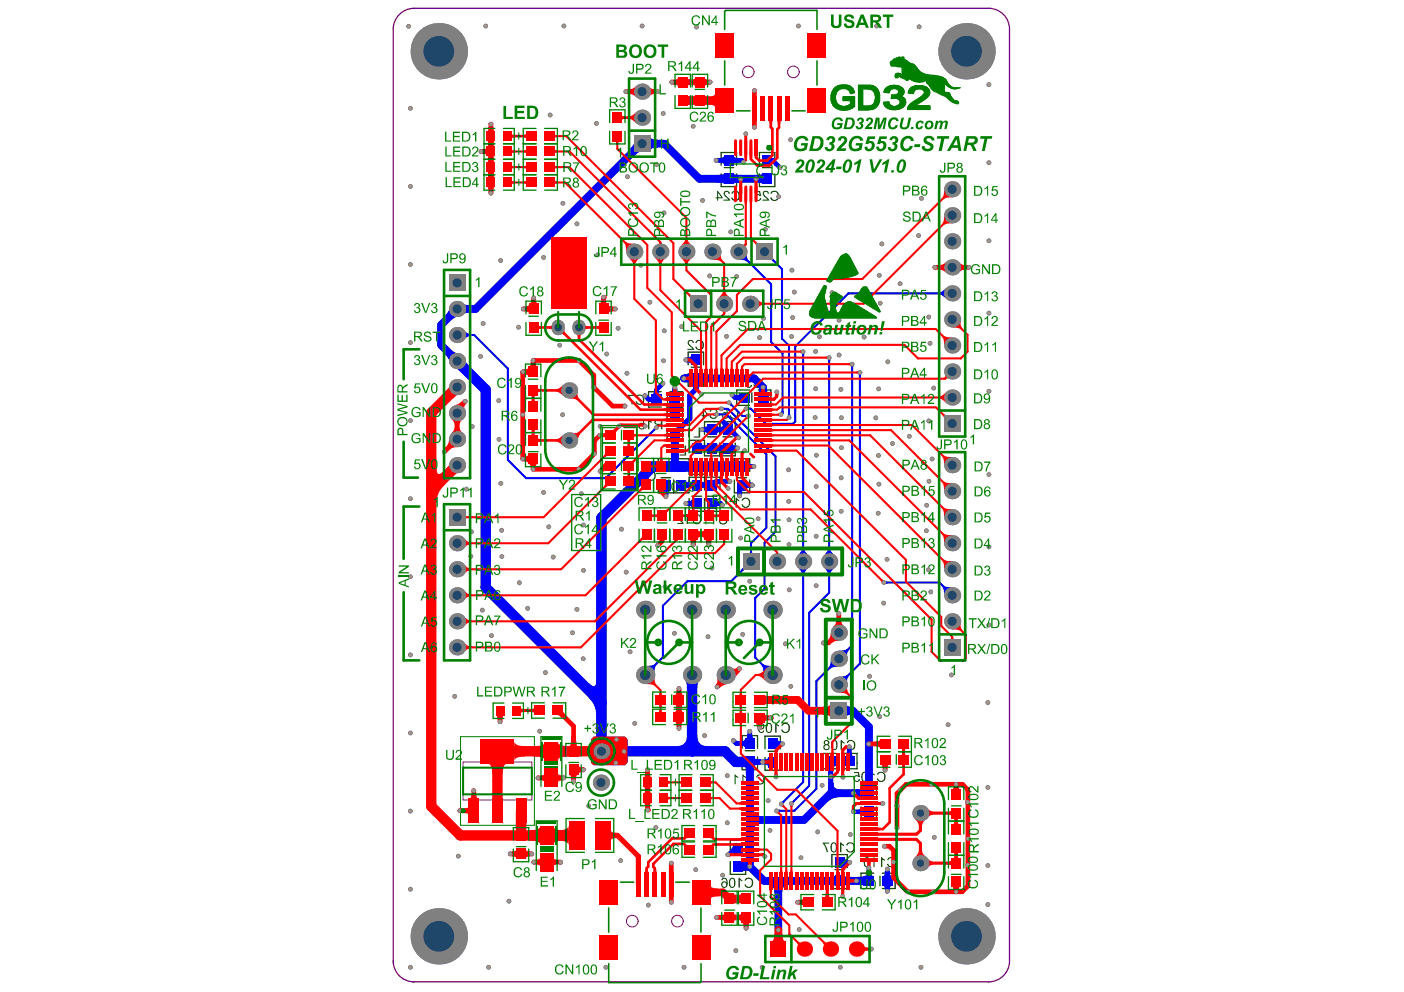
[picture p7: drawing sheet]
<svg xmlns="http://www.w3.org/2000/svg" width="297mm" height="210mm" viewBox="0 0 297 210" stroke-linecap="round" stroke-linejoin="round" font-family="sans-serif">
<path d="M97.4 155.9h15.7v18.7h-15.7zM104.2 165.3h2.1M105.2 164.2v2.1" fill="none" stroke="#008000" stroke-width=".22"/>
<g fill="none" stroke="#800080" stroke-width=".22">
<path d="M98 161.2h14.5v8.1h-14.5z"/>
<circle cx="158.3" cy="15.2" r="1.23"/>
<circle cx="167.9" cy="15.2" r="1.23"/>
<circle cx="133.8" cy="194.9" r="1.23"/>
<circle cx="143.3" cy="194.9" r="1.23"/>
</g>
<path d="M87.6 1.8h121.6a4.4 4.4 0 0 1 4.4 4.4v197.2a4.4 4.4 0 0 1-4.5 4.4M87.7 1.8a4.4 4.4 0 0 0-4.5 4.4v197.4M83.2 203.3a4.4 4.4 0 0 0 4.4 4.5M87.3 207.8h121.9" fill="none" stroke="#800080" stroke-width=".28"/>
<g fill="#a6968d">
<circle cx="145.1" cy="106.5" r=".33"/>
<circle cx="164.3" cy="82.9" r=".33"/>
<circle cx="154" cy="103.4" r=".33"/>
<circle cx="154.4" cy="101.9" r=".33"/>
<circle cx="152.8" cy="106.9" r=".33"/>
<circle cx="158.4" cy="88" r=".33"/>
<circle cx="157.8" cy="86.5" r=".33"/>
<circle cx="154.9" cy="83.5" r=".33"/>
<circle cx="165.2" cy="87.7" r=".33"/>
<circle cx="166.9" cy="88.4" r=".33"/>
<circle cx="167.4" cy="170" r=".33"/>
<circle cx="165.3" cy="170.1" r=".33"/>
<circle cx="164.3" cy="171.6" r=".33"/>
<circle cx="138.9" cy="90.5" r=".33"/>
<circle cx="131" cy="90.2" r=".33"/>
<circle cx="136.5" cy="90.2" r=".33"/>
<circle cx="159.2" cy="102.7" r=".33"/>
<circle cx="178.3" cy="164.5" r=".33"/>
<circle cx="157.6" cy="95.3" r=".33"/>
<circle cx="164.2" cy="164.4" r=".33"/>
<circle cx="187.7" cy="183.9" r=".33"/>
<circle cx="187.7" cy="188.6" r=".33"/>
<circle cx="183.8" cy="183.6" r=".33"/>
<circle cx="179.8" cy="182.5" r=".33"/>
<circle cx="155.1" cy="156.7" r=".33"/>
<circle cx="158.6" cy="154.7" r=".33"/>
<circle cx="160.7" cy="154" r=".33"/>
<circle cx="148.4" cy="83.4" r=".33"/>
<circle cx="142.8" cy="82" r=".33"/>
<circle cx="166.9" cy="106.1" r=".33"/>
<circle cx="196.9" cy="125.2" r=".33"/>
<circle cx="172.6" cy="74.4" r=".33"/>
<circle cx="135.6" cy="56.1" r=".33"/>
<circle cx="122.1" cy="47.4" r=".33"/>
<circle cx="115" cy="54.5" r=".33"/>
<circle cx="99.9" cy="90.3" r=".33"/>
<circle cx="111.6" cy="128.7" r=".33"/>
<circle cx="173.4" cy="71.3" r=".33"/>
<circle cx="175.4" cy="75.7" r=".33"/>
<circle cx="180.3" cy="77.1" r=".33"/>
<circle cx="181.9" cy="78.8" r=".33"/>
<circle cx="153.7" cy="71.2" r=".33"/>
<circle cx="172.7" cy="123.9" r=".33"/>
<circle cx="132.8" cy="37.4" r=".33"/>
<circle cx="140.5" cy="45.1" r=".33"/>
<circle cx="137.5" cy="63.9" r=".33"/>
<circle cx="114.2" cy="154.7" r=".33"/>
<circle cx="142.7" cy="134" r=".33"/>
<circle cx="132.5" cy="121.1" r=".33"/>
<circle cx="131.5" cy="112" r=".33"/>
<circle cx="140.9" cy="105" r=".33"/>
<circle cx="105.9" cy="55.1" r=".33"/>
<circle cx="126.2" cy="26.1" r=".33"/>
<circle cx="116.4" cy="24.3" r=".33"/>
<circle cx="119.1" cy="43" r=".33"/>
<circle cx="126.5" cy="53.9" r=".33"/>
<circle cx="167.3" cy="29.6" r=".33"/>
<circle cx="154.6" cy="49.1" r=".33"/>
<circle cx="194.9" cy="42" r=".33"/>
<circle cx="186.6" cy="51.6" r=".33"/>
<circle cx="182.8" cy="71.3" r=".33"/>
<circle cx="196.8" cy="72.6" r=".33"/>
<circle cx="177.5" cy="75.1" r=".33"/>
<circle cx="187.8" cy="76.6" r=".33"/>
<circle cx="162.5" cy="169.4" r=".33"/>
<circle cx="169.5" cy="181.5" r=".33"/>
<circle cx="158.6" cy="123" r=".33"/>
<circle cx="157.1" cy="134.2" r=".33"/>
<circle cx="167.3" cy="145.2" r=".33"/>
<circle cx="166.2" cy="136.2" r=".33"/>
<circle cx="167" cy="124.8" r=".33"/>
<circle cx="166.8" cy="99.4" r=".33"/>
<circle cx="172.7" cy="96.3" r=".33"/>
<circle cx="172.7" cy="102.9" r=".33"/>
<circle cx="172.7" cy="113.5" r=".33"/>
<circle cx="178" cy="108.2" r=".33"/>
<circle cx="178" cy="101.1" r=".33"/>
<circle cx="178" cy="94.7" r=".33"/>
<circle cx="197.2" cy="97.1" r=".33"/>
<circle cx="192.4" cy="92.3" r=".33"/>
<circle cx="196.5" cy="101.8" r=".33"/>
<circle cx="196" cy="106.9" r=".33"/>
<circle cx="196" cy="112.3" r=".33"/>
<circle cx="187.7" cy="118.4" r=".33"/>
<circle cx="188.8" cy="93.9" r=".33"/>
<circle cx="185.8" cy="96.4" r=".33"/>
<circle cx="186" cy="102.4" r=".33"/>
<circle cx="185.8" cy="108.6" r=".33"/>
<circle cx="196.4" cy="120.6" r=".33"/>
<circle cx="201.3" cy="142.8" r=".33"/>
<circle cx="186.1" cy="151.6" r=".33"/>
<circle cx="184" cy="143.1" r=".33"/>
<circle cx="186.9" cy="127.6" r=".33"/>
<circle cx="134.3" cy="153.1" r=".33"/>
<circle cx="133.3" cy="137.9" r=".33"/>
<circle cx="149.8" cy="134.7" r=".33"/>
<circle cx="140.7" cy="124.1" r=".33"/>
<circle cx="150.6" cy="120.2" r=".33"/>
<circle cx="156.7" cy="113.8" r=".33"/>
<circle cx="160.4" cy="109.8" r=".33"/>
<circle cx="166.9" cy="115.2" r=".33"/>
<circle cx="166.9" cy="110" r=".33"/>
<circle cx="160.7" cy="71.4" r=".33"/>
<circle cx="167.5" cy="71.2" r=".33"/>
<circle cx="172.6" cy="82.3" r=".33"/>
<circle cx="177.9" cy="82.4" r=".33"/>
<circle cx="178" cy="88.4" r=".33"/>
<circle cx="172.4" cy="88.3" r=".33"/>
<circle cx="196.5" cy="89.1" r=".33"/>
<circle cx="185.3" cy="88.4" r=".33"/>
<circle cx="197.5" cy="82.1" r=".33"/>
<circle cx="185.9" cy="82.3" r=".33"/>
<circle cx="196.5" cy="67.1" r=".33"/>
<circle cx="177.5" cy="67.7" r=".33"/>
<circle cx="186.2" cy="64.2" r=".33"/>
<circle cx="190.4" cy="60" r=".33"/>
<circle cx="194.3" cy="49.8" r=".33"/>
<circle cx="186" cy="58.3" r=".33"/>
<circle cx="150.1" cy="58.4" r=".33"/>
<circle cx="155.9" cy="58.5" r=".33"/>
<circle cx="161.6" cy="67.4" r=".33"/>
<circle cx="167.7" cy="67.2" r=".33"/>
<circle cx="176" cy="61.9" r=".33"/>
<circle cx="168" cy="61.8" r=".33"/>
<circle cx="167.5" cy="57.2" r=".33"/>
<circle cx="161.9" cy="48.5" r=".33"/>
<circle cx="164.7" cy="41.6" r=".33"/>
<circle cx="148.6" cy="42.4" r=".33"/>
<circle cx="138.9" cy="34.8" r=".33"/>
<circle cx="140.3" cy="24" r=".33"/>
<circle cx="146.7" cy="26.7" r=".33"/>
<circle cx="144.2" cy="69.1" r=".33"/>
<circle cx="140.5" cy="70" r=".33"/>
<circle cx="140.4" cy="76.3" r=".33"/>
<circle cx="102.2" cy="68.5" r=".33"/>
<circle cx="119" cy="87.8" r=".33"/>
<circle cx="106" cy="102.3" r=".33"/>
<circle cx="106.1" cy="112.2" r=".33"/>
<circle cx="106.2" cy="117.8" r=".33"/>
<circle cx="123.4" cy="120.7" r=".33"/>
<circle cx="123.4" cy="111.1" r=".33"/>
<circle cx="123" cy="104.5" r=".33"/>
<circle cx="105.6" cy="93" r=".33"/>
<circle cx="105.5" cy="84.8" r=".33"/>
<circle cx="98.7" cy="103.5" r=".33"/>
<circle cx="99.7" cy="112.5" r=".33"/>
<circle cx="99.6" cy="117.7" r=".33"/>
<circle cx="102" cy="129.1" r=".33"/>
<circle cx="104" cy="134.5" r=".33"/>
<circle cx="121.1" cy="133.9" r=".33"/>
<circle cx="115" cy="104.2" r=".33"/>
<circle cx="116.1" cy="111.5" r=".33"/>
<circle cx="117" cy="117.9" r=".33"/>
<circle cx="109.9" cy="123.3" r=".33"/>
<circle cx="122.1" cy="128.9" r=".33"/>
<circle cx="149.1" cy="155.7" r=".33"/>
<circle cx="124.5" cy="170.5" r=".33"/>
<circle cx="131.3" cy="182.1" r=".33"/>
<circle cx="97" cy="181.2" r=".33"/>
<circle cx="96.2" cy="147.3" r=".33"/>
<circle cx="115.4" cy="142.3" r=".33"/>
<circle cx="123.4" cy="139.4" r=".33"/>
<circle cx="127" cy="90.2" r=".33"/>
<circle cx="101.7" cy="75.4" r=".33"/>
<circle cx="177.5" cy="129.8" r=".33"/>
<circle cx="174.2" cy="136" r=".33"/>
<circle cx="205" cy="56.6" r=".33"/>
<circle cx="197.8" cy="56.6" r=".33"/>
<circle cx="139" cy="19.4" r=".33"/>
<circle cx="132.4" cy="19.4" r=".33"/>
<circle cx="101.8" cy="32.1" r=".33"/>
<circle cx="103.9" cy="26.3" r=".33"/>
<circle cx="103.9" cy="40.9" r=".33"/>
<circle cx="151.5" cy="33.9" r=".33"/>
<circle cx="165" cy="35.5" r=".33"/>
<circle cx="159.6" cy="26.9" r=".33"/>
<circle cx="159.6" cy="19.2" r=".33"/>
<circle cx="142.1" cy="17.4" r=".33"/>
<circle cx="150.2" cy="17.4" r=".33"/>
<circle cx="98.4" cy="84.9" r=".33"/>
<circle cx="94" cy="95.6" r=".33"/>
<circle cx="105.8" cy="152.7" r=".33"/>
<circle cx="100.2" cy="167.3" r=".33"/>
<circle cx="97.3" cy="171.5" r=".33"/>
<circle cx="107.9" cy="180.7" r=".33"/>
<circle cx="112.5" cy="180.7" r=".33"/>
<circle cx="113.8" cy="164.6" r=".33"/>
<circle cx="119.2" cy="164.6" r=".33"/>
<circle cx="123.4" cy="162.9" r=".33"/>
<circle cx="121.3" cy="165.3" r=".33"/>
<circle cx="137" cy="162.9" r=".33"/>
<circle cx="163" cy="151.9" r=".33"/>
<circle cx="156.5" cy="141.5" r=".33"/>
<circle cx="151.7" cy="145.4" r=".33"/>
<circle cx="143.7" cy="154.1" r=".33"/>
<circle cx="143.7" cy="145.7" r=".33"/>
<circle cx="156.5" cy="104.9" r=".33"/>
<circle cx="150" cy="115.2" r=".33"/>
<circle cx="146.6" cy="115.3" r=".33"/>
<circle cx="139.2" cy="115.4" r=".33"/>
<circle cx="127" cy="99.7" r=".33"/>
<circle cx="140.3" cy="81.1" r=".33"/>
<circle cx="136.4" cy="83.7" r=".33"/>
<circle cx="130.8" cy="69.5" r=".33"/>
<circle cx="109.7" cy="69.2" r=".33"/>
<circle cx="118.4" cy="73" r=".33"/>
<circle cx="127.7" cy="62.9" r=".33"/>
<circle cx="130.2" cy="65.4" r=".33"/>
<circle cx="112.9" cy="63.1" r=".33"/>
<circle cx="110.7" cy="65.4" r=".33"/>
<circle cx="132.6" cy="79" r=".33"/>
<circle cx="128.3" cy="74.9" r=".33"/>
<circle cx="125.6" cy="82" r=".33"/>
<circle cx="122.5" cy="76.3" r=".33"/>
<circle cx="110.6" cy="87.7" r=".33"/>
<circle cx="122.4" cy="99.3" r=".33"/>
<circle cx="125.8" cy="96" r=".33"/>
<circle cx="132.2" cy="85.9" r=".33"/>
<circle cx="110.6" cy="97.1" r=".33"/>
<circle cx="112.8" cy="99.3" r=".33"/>
<circle cx="110.6" cy="78.7" r=".33"/>
<circle cx="112.8" cy="76.3" r=".33"/>
<circle cx="156.7" cy="37.9" r=".33"/>
<circle cx="160" cy="37.8" r=".33"/>
<circle cx="157.3" cy="34.3" r=".33"/>
<circle cx="157.8" cy="28.3" r=".33"/>
<circle cx="156.2" cy="92.6" r=".33"/>
<circle cx="148.5" cy="90.9" r=".33"/>
<circle cx="187" cy="123.3" r=".33"/>
<circle cx="126.9" cy="92.1" r=".33"/>
<circle cx="154.3" cy="85.2" r=".33"/>
<circle cx="152.6" cy="86.5" r=".33"/>
<circle cx="151.6" cy="87.7" r=".33"/>
<circle cx="144.7" cy="80.1" r=".33"/>
<circle cx="145.1" cy="76.2" r=".33"/>
<circle cx="161.4" cy="82" r=".33"/>
<circle cx="159.5" cy="98.7" r=".33"/>
<circle cx="169.9" cy="74.4" r=".33"/>
<circle cx="156.1" cy="94.8" r=".33"/>
<circle cx="130.4" cy="156.5" r=".33"/>
<circle cx="130.3" cy="161.4" r=".33"/>
<circle cx="132" cy="159" r=".33"/>
<circle cx="161.8" cy="181.2" r=".33"/>
<circle cx="153.9" cy="164.1" r=".33"/>
<circle cx="138.8" cy="175.1" r=".33"/>
<circle cx="147.2" cy="184" r=".33"/>
<circle cx="153.9" cy="174.1" r=".33"/>
<circle cx="162.9" cy="175.7" r=".33"/>
<circle cx="179.9" cy="176.6" r=".33"/>
<circle cx="173.9" cy="166.2" r=".33"/>
<circle cx="173" cy="176" r=".33"/>
<circle cx="169.1" cy="196.7" r=".33"/>
<circle cx="184.4" cy="200.8" r=".33"/>
<circle cx="164.7" cy="196.8" r=".33"/>
<circle cx="154" cy="180.9" r=".33"/>
<circle cx="158.6" cy="183.4" r=".33"/>
<circle cx="187.3" cy="162.9" r=".33"/>
<circle cx="183.8" cy="157.4" r=".33"/>
<circle cx="186.8" cy="170" r=".33"/>
<circle cx="180.6" cy="171.8" r=".33"/>
<circle cx="180.6" cy="167.8" r=".33"/>
<circle cx="168.8" cy="190.9" r=".33"/>
<circle cx="178.3" cy="189.7" r=".33"/>
<circle cx="181.2" cy="186.4" r=".33"/>
<circle cx="165.6" cy="157.4" r=".33"/>
<circle cx="175.8" cy="164.3" r=".33"/>
<circle cx="179.7" cy="158" r=".33"/>
<circle cx="161.4" cy="161.2" r=".33"/>
<circle cx="137" cy="171.4" r=".33"/>
<circle cx="151.6" cy="194.1" r=".33"/>
<circle cx="142" cy="182.6" r=".33"/>
<circle cx="202.3" cy="188.7" r=".33"/>
<circle cx="202.3" cy="166" r=".33"/>
<circle cx="189.8" cy="175.2" r=".33"/>
<circle cx="189.8" cy="170.5" r=".33"/>
<circle cx="204.7" cy="169.8" r=".33"/>
<circle cx="204.8" cy="177.5" r=".33"/>
<circle cx="204.8" cy="183.1" r=".33"/>
<circle cx="187.1" cy="179.1" r=".33"/>
<circle cx="189.1" cy="182.4" r=".33"/>
<circle cx="157.9" cy="196.4" r=".33"/>
<circle cx="137.2" cy="191.5" r=".33"/>
<circle cx="197.7" cy="177.2" r=".33"/>
<circle cx="142" cy="190.9" r=".33"/>
<circle cx="197.1" cy="166" r=".33"/>
<circle cx="192" cy="188.7" r=".33"/>
<circle cx="197.5" cy="188.7" r=".33"/>
<circle cx="155.7" cy="201.1" r=".33"/>
<circle cx="152.9" cy="185.2" r=".33"/>
<circle cx="200.6" cy="153.3" r=".33"/>
<circle cx="190.5" cy="167.2" r=".33"/>
<circle cx="107.7" cy="190.7" r=".33"/>
<circle cx="112.9" cy="182.4" r=".33"/>
<circle cx="118.6" cy="182.5" r=".33"/>
<circle cx="209" cy="148.7" r=".33"/>
<circle cx="209.2" cy="100.4" r=".33"/>
<circle cx="209.2" cy="132.2" r=".33"/>
<circle cx="209.2" cy="115.7" r=".33"/>
<circle cx="209.2" cy="66.3" r=".33"/>
<circle cx="209.2" cy="82.8" r=".33"/>
<circle cx="86.4" cy="5.6" r=".33"/>
<circle cx="86.8" cy="22.9" r=".33"/>
<circle cx="86.8" cy="39.4" r=".33"/>
<circle cx="86.8" cy="56" r=".33"/>
<circle cx="86.8" cy="72.5" r=".33"/>
<circle cx="86.8" cy="89" r=".33"/>
<circle cx="86.8" cy="105.5" r=".33"/>
<circle cx="86.8" cy="122.1" r=".33"/>
<circle cx="86.8" cy="138.6" r=".33"/>
<circle cx="86.8" cy="155.1" r=".33"/>
<circle cx="86.8" cy="171.6" r=".33"/>
<circle cx="86.8" cy="188.1" r=".33"/>
<circle cx="209" cy="166.6" r=".33"/>
<circle cx="209" cy="183.1" r=".33"/>
<circle cx="209" cy="191.4" r=".33"/>
<circle cx="194.8" cy="204.7" r=".33"/>
<circle cx="177.8" cy="204.7" r=".33"/>
<circle cx="161.3" cy="204.7" r=".33"/>
<circle cx="144.7" cy="204.7" r=".33"/>
<circle cx="128.2" cy="204.7" r=".33"/>
<circle cx="103.4" cy="204.7" r=".33"/>
<circle cx="86.8" cy="204.7" r=".33"/>
<circle cx="209.2" cy="17.9" r=".33"/>
<circle cx="209.2" cy="34.4" r=".33"/>
<circle cx="209.2" cy="50.9" r=".33"/>
<circle cx="194.4" cy="5.7" r=".33"/>
<circle cx="185.5" cy="5.5" r=".33"/>
<circle cx="168.9" cy="5.5" r=".33"/>
<circle cx="147.4" cy="5.7" r=".33"/>
<circle cx="135.8" cy="5.5" r=".33"/>
<circle cx="119.3" cy="5.5" r=".33"/>
<circle cx="102.8" cy="5.5" r=".33"/>
</g>
<g fill="none" stroke="#183e00" stroke-width=".28">
<path d="M152.6 35v-2.7h3.2v2.7M152.6 36.8v2.7h3.2v-2.7M153.2 35.5h2M160.7 35v-2.7h3.2v2.7M160.7 36.8v2.7h3.2v-2.7M161.3 35.5h2M145.6 79v2.7h3.3v-2.7M145.6 77.2v-2.7h3.3v2.7M146.2 77.7h2.1M139.9 82.9h-2.7v3.2h2.7M141.1 90.7v2.7h3.3v-2.7M141.2 83.5v2.1"/>
<path d="M141.7 82.9h2.7v3.2l-3.3 .1v2.7M142.5 97.1v2.7M144.4 86.2v2.7M149 91.9v-2.7h6.6v2.7M149 97.7v2.7h-3.2v-3.3h-6.5v2.7M149.7 92.4h2M152.3 89.2v2.7M152.3 93.8v2.7M152.9 92.4h2.1M155.4 99.8v-2.7h3.2v2.7M155.6 93.8v2.7h-6.6v-3.3h-3.2v2.7M158.6 82.5h-2.7v3.3h2.7"/>
<path d="M159.1 83.1v2M160.4 82.5h2.7v3.3h-2.7M139.3 101.6v2.7h6.5v-3.3h6.5v2.7M139.8 101.1h2.1M142.5 101.6v2.7M145.8 105.5v2.7h6.5v-2.7M146.4 105h2M149 101v2.7M149 105.5v2.7M149.7 105h2M155.4 101.6v2.7h3.2v-2.7M155.9 101.1h2.1"/>
<path d="M157 158.4v-2.7h3.3v2.7M157.6 158.8h2.1M161.8 158.5v-2.7h3.3v2.7M162.5 159h2M176.8 159.4h-2.7v3.3h2.7M178.6 159.4h2.7v3.3h-2.7M157 160.2v2.7h3.3v-2.7M161.8 160.3v2.7h3.3v-2.7M178.1 160.1v2M182.2 170.7v2.7h3.2v-2.7M182.2 168.9v-2.7h3.2v2.7M182.8 170.2h2"/>
<path d="M154.5 180.5v-2.7h3.3v2.7M154.5 182.3v2.7h3.3v-2.7M155.1 181h2.1M176 183.5v-2.7h3.3v2.7M176 185.3v2.7h3.3v-2.7M176.6 184h2.1M184.9 184.8h-2.7v3.2h2.7M186.2 185.4v2M186.7 184.8h2.7v3.2h-2.7"/>
</g>
<g fill="#183e00">
<path d="M144.8 94.3h.4v2.1h-1.4v-.2h1z"/>
<path d="M142.4 94.4l.4-.1a.66 .66 0 0 1 .8 .6l-.3 .1a.42 .42 0 0 0-.6-.5 .42 .42 0 0 0 0 .8l.6 .5 .3 .6h-1.4v-.2h1l-.7-.8a.72 .72 0 0 1-.1-1z"/>
<path d="M147.8 90.5h.3v2.1h-1.3v-.2h1z"/>
<path d="M145.6 90.5l.8 .5-.1 .3-.5-.4v1.7h-.2z"/>
<path d="M147.2 72.3h.1a.93 .93 0 0 1 1-.3 .93 .93 0 0 1 .6 .9v.2a.92 .92 0 0 1-.8 1 .92 .92 0 0 1-1-.7l.3-.1 .1 .3a.72 .72 0 0 0 .9 .1 .72 .72 0 0 0 .2-.9 .65 .65 0 0 0-.5-.6 .65 .65 0 0 0-.7 .4l-.3-.1z"/>
<path d="M145.6 72.1l.4-.2a.66 .66 0 0 1 .8 .6l-.3 .1a.43 .43 0 0 0-.3-.5 .43 .43 0 0 0-.5 .4 .43 .43 0 0 0 .3 .5l.6 .5 .3 .5h-1.5v-.2h1.1l-1-.9-.1-.4z"/>
<path d="M134.6 83.8a.93 .93 0 0 1 1.1-.3 .93 .93 0 0 1 .6 1v.2a.92 .92 0 0 1-.8 .9 .92 .92 0 0 1-1-.7h.2l.2 .3a.72 .72 0 0 0 .9 0 .72 .72 0 0 0 .2-.9 .65 .65 0 0 0-.6-.6 .65 .65 0 0 0-.7 .5l-.2-.1z"/>
<path d="M132.8 83.6h1.4v.2h-1.1l.7 1.2 .1 .6h-.3l-.3-1.2-.5-.6z"/>
<path d="M137.1 88.7l.8 .5-.1 .3-.4-.3v1.6h-.3z"/>
<path d="M135.1 88.8h1.1l.2 1-.2 .1a.47 .47 0 0 0-.7-.2 .47 .47 0 0 0-.1 .7 .47 .47 0 0 0 .7 0l.1-.1h.2a.71 .71 0 0 1-.9 .5 .71 .71 0 0 1-.4-.9 .71 .71 0 0 1 1-.3l-.1-.6h-.9z"/>
<path d="M157.6 186.1h.1a.93 .93 0 0 1 1-.3 .93 .93 0 0 1 .6 .9v.2a.92 .92 0 0 1-.8 1 .92 .92 0 0 1-1-.7l.3-.1 .2 .3a.72 .72 0 0 0 .9 .1 .72 .72 0 0 0 .2-.9 .65 .65 0 0 0-.6-.7 .65 .65 0 0 0-.7 .5l-.3-.1z"/>
<path d="M156.2 185.7h.3l.6 .6-.1 .2-.5-.3v1.6h-.3z"/>
<path d="M160 164.2h.1a.93 .93 0 0 1 1.1-.3 .93 .93 0 0 1 .6 1v.1a.92 .92 0 0 1-.8 1 .92 .92 0 0 1-1.1-.7l.3-.1 .2 .4a.72 .72 0 0 0 .9 0 .72 .72 0 0 0 .2-.9 .65 .65 0 0 0-.6-.6 .65 .65 0 0 0-.7 .4h-.3z"/>
<path d="M158.7 163.9h.2l.6 .5-.1 .2-.5-.3v1.7h-.2z"/>
<path d="M157.1 163.9l.7 .5v.2l-.5-.3v1.7h-.2z"/>
<path d="M155.4 163.9l.8 .5-.1 .2-.5-.3v1.7h-.2z"/>
<path d="M159.5 80.2a.93 .93 0 0 1 1.1-.2 .93 .93 0 0 1 .6 .9v.2a.92 .92 0 0 1-.8 1 .92 .92 0 0 1-1-.8h.3l.1 .3a.72 .72 0 0 0 .9 0 .72 .72 0 0 0 .2-.9 .65 .65 0 0 0-.5-.6 .65 .65 0 0 0-.7 .5l-.3-.1z"/>
<path d="M157.9 80.2a.67 .67 0 0 1 .7-.3 .67 .67 0 0 1 .5 .6h-.3a.36 .36 0 0 0-.3-.4 .36 .36 0 0 0-.4 .4 .36 .36 0 0 0 .5 .3v.2a.42 .42 0 0 0-.6 .2 .42 .42 0 0 0 .3 .6 .42 .42 0 0 0 .5-.3h.3a.66 .66 0 0 1-1 .5 .66 .66 0 0 1 0-1.1l-.3-.3z"/>
<path d="M163.1 40.7a.93 .93 0 0 1 1.1-.3 .93 .93 0 0 1 .6 1v.1a.92 .92 0 0 1-.8 1 .92 .92 0 0 1-1-.7l.2-.1 .2 .4a.72 .72 0 0 0 .9 0 .72 .72 0 0 0 .2-.9 .65 .65 0 0 0-.6-.6 .65 .65 0 0 0-.7 .4h-.2z"/>
<path d="M161.5 40.5l.4-.1a.66 .66 0 0 1 .8 .6h-.3a.43 .43 0 0 0-.4-.4 .43 .43 0 0 0-.4 .3 .43 .43 0 0 0 .3 .5l.6 .5 .2 .6h-1.4v-.3h1.1l-1-.9-.1-.3z"/>
<path d="M159.8 40.4h1l.2 1.1h-.2a.45 .45 0 0 0-.7-.1 .45 .45 0 0 0 0 .7 .45 .45 0 0 0 .7-.1v-.1l.2 .1a.72 .72 0 0 1-.9 .5 .72 .72 0 0 1-.4-1 .72 .72 0 0 1 1-.3l-.1-.6h-.8z"/>
<path d="M179.1 178.6h.1a.93 .93 0 0 1 1-.3 .93 .93 0 0 1 .6 .9v.2a.92 .92 0 0 1-.8 1 .92 .92 0 0 1-1-.7l.3-.1 .2 .3a.72 .72 0 0 0 .9 .1 .72 .72 0 0 0 .2-.9 .65 .65 0 0 0-.6-.6 .65 .65 0 0 0-.7 .4l-.3-.1z"/>
<path d="M177.7 178.2h.3l.6 .6-.1 .2-.5-.3v1.6h-.3z"/>
<path d="M174 178.3h1.4v.2h-1l.4 .5 .4 1.3h-.3l-.4-1.2z"/>
<path d="M179.2 156.9h.1a.93 .93 0 0 1 1.1-.3 .93 .93 0 0 1 .5 1v.1a.92 .92 0 0 1-.7 1 .92 .92 0 0 1-1.1-.7h.3l.2 .3a.72 .72 0 0 0 .9 0 .72 .72 0 0 0 .2-.9 .65 .65 0 0 0-.6-.6 .65 .65 0 0 0-.7 .4h-.3z"/>
<path d="M177.9 156.6h.2l.6 .5-.1 .3-.5-.4v1.7h-.2z"/>
<path d="M146.6 109.1h.1a.93 .93 0 0 1 1.1-.3 .93 .93 0 0 1 .6 1v.1a.92 .92 0 0 1-.8 1 .92 .92 0 0 1-1.1-.7h.3l.2 .3a.72 .72 0 0 0 .9 0 .72 .72 0 0 0 .2-.9 .65 .65 0 0 0-.6-.6 .65 .65 0 0 0-.7 .4h-.3z"/>
<path d="M145.3 108.8h.2l.6 .5-.1 .3-.5-.4v1.7h-.2z"/>
<path d="M143.5 108.9l.3-.1a.66 .66 0 0 1 .8 .6h-.3a.42 .42 0 0 0-.6-.4 .42 .42 0 0 0 0 .8l.7 .5 .3 .6h-1.4v-.2h1l-.8-.8a.72 .72 0 0 1 0-1z"/>
<path d="M137 99.9h.1a.93 .93 0 0 1 1-.3 .93 .93 0 0 1 .6 1v.1a.92 .92 0 0 1-.8 1 .92 .92 0 0 1-1-.7h.3l.1 .3a.72 .72 0 0 0 .9 0 .72 .72 0 0 0 .2-.9 .65 .65 0 0 0-.5-.6 .65 .65 0 0 0-.7 .4h-.3z"/>
<path d="M165.4 153.3a.93 .93 0 0 1 1.1-.3 .93 .93 0 0 1 .6 .9v.2a.92 .92 0 0 1-.8 1 .92 .92 0 0 1-1-.7l.3-.1 .1 .4a.72 .72 0 0 0 .9 0 .72 .72 0 0 0 .2-.9 .65 .65 0 0 0-.5-.6 .65 .65 0 0 0-.7 .4h-.3z"/>
<path d="M164 153h.2l.6 .5v.2l-.5-.3v1.6h-.3z"/>
<path d="M157.1 105.5l.5-.2a1.12 1.12 0 0 1 1.1 .7 1.12 1.12 0 0 1-.3 1.3l-.7 .2a.84 .84 0 0 1-.9-.8h.3a.71 .71 0 0 0 1 .5 .71 .71 0 0 0 .3-1 .65 .65 0 0 0-.5-.7 .65 .65 0 0 0-.7 .5l-.3-.1z"/>
<path d="M155.6 105.3l.8 .5v.3l-.5-.4v1.7h-.3z"/>
<path d="M154.5 86.8a.93 .93 0 0 1 1.1-.3 .93 .93 0 0 1 .6 1v.1a.92 .92 0 0 1-.8 1 .92 .92 0 0 1-1-.7l.2-.1 .2 .4a.72 .72 0 0 0 .9 0 .72 .72 0 0 0 .2-.9 .65 .65 0 0 0-.6-.6 .65 .65 0 0 0-.7 .4h-.2z"/>
<path d="M152.8 86.5h1.1l.1 1.1h-.2a.45 .45 0 0 0-.7-.1 .45 .45 0 0 0 0 .7 .45 .45 0 0 0 .7-.1l.3-.1a.71 .71 0 0 1-.9 .6 .71 .71 0 0 1-.5-1 .71 .71 0 0 1 1.1-.3l-.2-.6h-.8z"/>
<path d="M187.8 181.7a.93 .93 0 0 1 1.1-.3 .93 .93 0 0 1 .6 1v.1a.92 .92 0 0 1-.8 1 .92 .92 0 0 1-1-.7h.2l.2 .3a.72 .72 0 0 0 .9 0 .72 .72 0 0 0 .2-.9 .65 .65 0 0 0-.6-.6 .65 .65 0 0 0-.7 .4h-.2z"/>
<path d="M186.4 181.4h.2l.6 .5v.2l-.5-.3v1.7h-.3z"/>
<path d="M184.8 181.4l.8 .5-.1 .2-.5-.3v1.7h-.2z"/>
<path d="M185.6 163.6h.1a.93 .93 0 0 1 1.1-.2 .93 .93 0 0 1 .5 .9v.2a.92 .92 0 0 1-.7 .9 .92 .92 0 0 1-1.1-.7h.3l.2 .3a.72 .72 0 0 0 .9 0 .72 .72 0 0 0 .2-.9 .65 .65 0 0 0-.6-.6 .65 .65 0 0 0-.7 .5l-.3-.1z"/>
<path d="M184.2 163.3h.3l.6 .6-.1 .2-.5-.4v1.7h-.3z"/>
<path d="M180.7 163.4h1l.2 1-.2 .1a.45 .45 0 0 0-.7-.1 .45 .45 0 0 0 0 .7 .45 .45 0 0 0 .7-.1l.2-.1a.69 .69 0 0 1-.8 .5 .69 .69 0 0 1-.5-.9 .69 .69 0 0 1 1-.4l-.1-.5h-.8z"/>
<path d="M154.8 40.7h.1a.93 .93 0 0 1 1-.3 .93 .93 0 0 1 .6 1v.1a.92 .92 0 0 1-.8 1 .92 .92 0 0 1-1-.7l.3-.1 .1 .4a.72 .72 0 0 0 1 0 .72 .72 0 0 0 .1-.9 .65 .65 0 0 0-.5-.6 .65 .65 0 0 0-.7 .4h-.3z"/>
<path d="M153.2 40.5l.4-.1a.66 .66 0 0 1 .8 .6h-.3a.43 .43 0 0 0-.3-.4 .43 .43 0 0 0-.5 .3 .43 .43 0 0 0 .3 .5l.6 .5 .3 .6h-1.5v-.3h1.1l-.9-.9-.2-.3z"/>
<path d="M152.2 109.2h.1a.93 .93 0 0 1 1-.3 .93 .93 0 0 1 .6 .9v.2a.92 .92 0 0 1-.8 1 .92 .92 0 0 1-1-.7l.3-.1 .1 .3a.72 .72 0 0 0 1 .1 .72 .72 0 0 0 .1-.9 .65 .65 0 0 0-.5-.6 .65 .65 0 0 0-.7 .4l-.3-.1z"/>
<path d="M150.8 108.8h.3l.6 .6-.1 .2-.5-.3v1.6h-.3z"/>
<path d="M149.2 108.8l.8 .5v.3l-.5-.3v1.6h-.3z"/>
<path d="M150.2 86.8a.93 .93 0 0 1 1.1-.3 .93 .93 0 0 1 .6 1v.1a.92 .92 0 0 1-.8 1 .92 .92 0 0 1-1-.7l.2-.1 .2 .4a.72 .72 0 0 0 .9 0 .72 .72 0 0 0 .2-.9 .65 .65 0 0 0-.6-.6 .65 .65 0 0 0-.7 .4h-.2z"/>
<path d="M138.8 89.1l.3-.1h.7v.7h-.6a.36 .36 0 0 1-.4-.1 .36 .36 0 0 1 0-.5zM138.6 88.8v.1a.58 .58 0 0 0-.1 .6 .58 .58 0 0 0 .5 .4l-.2 .2-.5 .7h.3l.4-.6 .5-.3h.3v.9h.3v-2.1z"/>
<path d="M154.6 186.1a.47 .47 0 0 1 .6 0 .47 .47 0 0 1 .1 .6v.2a.47 .47 0 0 1-.4 .8 .47 .47 0 0 1-.4-.7zM154.4 186l-.2 .8a.84 .84 0 0 0 .9 1.1v-.1a1.4 1.4 0 0 0 0-2.1h-.4z"/>
<path d="M152.8 185.8l-.2 .4 .3 .1a.4 .4 0 0 1 .5-.3 .4 .4 0 0 1 .2 .4l.1 .4-.4-.3a.7 .7 0 0 0-.7 .7 .7 .7 0 0 0 .8 .7 .7 .7 0 0 0 .6-.9l-.1-.5a.73 .73 0 0 0-.3-.7 .73 .73 0 0 0-.8 0zM152.8 187.2a.45 .45 0 0 1 .9 0 .45 .45 0 0 1-.9 0z"/>
<path d="M176.1 178.6a.47 .47 0 0 1 .6 0 .47 .47 0 0 1 .1 .6v.2a.47 .47 0 0 1-.4 .8 .47 .47 0 0 1-.4-.7zM175.9 178.5l-.2 .8a.84 .84 0 0 0 .9 1.1v-.1a1.4 1.4 0 0 0 0-2.1h-.4z"/>
<path d="M176.2 157a.47 .47 0 0 1 .6 0 .47 .47 0 0 1 .1 .6v.2a.47 .47 0 0 1-.4 .7 .47 .47 0 0 1-.4-.6zM176 156.9l-.2 .7a.84 .84 0 0 0 .9 1.1 1.4 1.4 0 0 0 0-2.1h-.4z"/>
<path d="M174.6 157.1a.32 .32 0 0 1 .6 0 .32 .32 0 0 1-.6 0zM174.5 158.1a.42 .42 0 0 1 .8 0 .42 .42 0 0 1-.8 0zM174.4 156.8a.53 .53 0 0 0 .1 .8 .65 .65 0 0 0 .2 1.1 .65 .65 0 0 0 .8-.7l-.3-.5a.57 .57 0 0 0 .1-.9 .57 .57 0 0 0-.9 .2z"/>
<path d="M135.4 99.7l-.1 .4h.2a.44 .44 0 0 1 .6-.3 .44 .44 0 0 1 .2 .6l.1 .2a.67 .67 0 0 0-1 0 .67 .67 0 0 0 .1 1 .67 .67 0 0 0 1-.3l.1-.7a.78 .78 0 0 0-.3-.9 .78 .78 0 0 0-.9 0zM135.5 101a.45 .45 0 0 1 .9 0 .45 .45 0 0 1-.9 0z"/>
<path d="M162.4 153.3a.47 .47 0 0 1 .6 0 .47 .47 0 0 1 .1 .6v.3a.47 .47 0 0 1-.4 .7 .47 .47 0 0 1-.4-.7zM162.1 153.2l-.1 .8a.84 .84 0 0 0 .9 1.1v-.1a1.4 1.4 0 0 0 0-2h-.4z"/>
<path d="M160.6 153.6a.45 .45 0 0 1 .9 0 .45 .45 0 0 1-.9 0zM160.5 153.2l-.2 1a.72 .72 0 0 0 .5 .8 .72 .72 0 0 0 .9-.4h-.3a.43 .43 0 0 1-.5 .3 .43 .43 0 0 1-.3-.6v-.2a.66 .66 0 0 0 .9 0 .66 .66 0 0 0 .1-.9 .66 .66 0 0 0-.9-.1z"/>
<path d="M183.1 181.8a.42 .42 0 0 1 .5-.1 .42 .42 0 0 1 .2 .5l.1 .4a.48 .48 0 0 1-.2 .6 .48 .48 0 0 1-.6-.1l-.1-.4zM182.9 181.6l-.2 .9a.72 .72 0 0 0 .4 .9 .72 .72 0 0 0 .9-.3l.1-.5a.81 .81 0 0 0-.1-.9 .81 .81 0 0 0-.9-.3z"/>
<path d="M182.6 163.7a.47 .47 0 0 1 .6 0 .47 .47 0 0 1 .1 .6v.2a.47 .47 0 0 1-.4 .8 .47 .47 0 0 1-.4-.7zM182.4 163.6l-.2 .8a.84 .84 0 0 0 .9 1.1v-.1a1.4 1.4 0 0 0 0-2.1h-.4z"/>
<path d="M151.9 40.8l.7 .9h-.7zM151.7 40.4v1.3h-.3v.3h.3v.5h.2v-.5h1v-.3l-1-1.3z"/>
<path d="M149 86.9l.6 .9h-.6zM148.7 86.5v1.3h-.3v.3h.3v.5h.3v-.5h.9v-.3l-1-1.3z"/>
</g>
<g fill="#00f">
<path d="M96.7 78.1l1.7-1.7 .7 .9-1.5 1.5z"/>
<path d="M138.4 90.5l.5 .5-.4 .2-.3-.3z"/>
<path d="M137.2 84h.6v1h-.6z"/>
<path d="M138.4 82.5h1l.1 .7 .3 .3h-1.9l.3-.3z"/>
<path d="M141.7 92.8h2.1l-.2 1.6h-1.7z"/>
<path d="M142.3 90.6a.89 .89 0 0 0 1.1-.3l.5-.4 .7 .8a1.66 1.66 0 0 0-.9 1.5l.1 .1z"/>
<path d="M142.8 90.9l1.2-1.2 .8 .8-1.2 1.2z"/>
<path d="M142.3 82.5h1v.4a.56 .56 0 0 0 .5 .6h-2a.76 .76 0 0 0 .5-1z"/>
<path d="M142.3 82h1l.1 1.1 .2 .7h-1.7l.3-.7z"/>
<path d="M145.4 102.1h.4a.56 .56 0 0 0 .6-.5v2a.77 .77 0 0 0-1-.5z"/>
<path d="M148.4 101.6a.76 .76 0 0 0 1 .5v1h-.3a.56 .56 0 0 0-.7 .5z"/>
<path d="M148.4 93.8a.76 .76 0 0 0 1 .5v1h-.3a.56 .56 0 0 0-.7 .5z"/>
<path d="M146.2 81.1h2a.86 .86 0 0 0-.4 1.1h-1.1v-.4a.61 .61 0 0 0-.5-.7z"/>
<path d="M146.6 80.6h1.2v1.7h-1.1z"/>
<path d="M151.9 94.3h.4a.56 .56 0 0 0 .6-.5v2a.76 .76 0 0 0-1-.5z"/>
<path d="M151.7 93.8a.77 .77 0 0 0 1 .5v1h-.4a.56 .56 0 0 0-.6 .5z"/>
<path d="M151.9 90.4h.4a.56 .56 0 0 0 .6-.5v2a.76 .76 0 0 0-1-.5z"/>
<path d="M151.7 89.9a.77 .77 0 0 0 1 .5v1h-.4a.56 .56 0 0 0-.6 .5z"/>
<path d="M153 86.2l.3 .1v.4l-.3 .2z"/>
<path d="M152 87.3l.4 .2v.4l-.4 .1z"/>
<path d="M151.5 37l1.3-.1 .4-.1v2.1l-.4-.2h-1.3z"/>
<path d="M152.2 33.4h.3a.56 .56 0 0 0 .7-.5v2a.76 .76 0 0 0-1-.5z"/>
<path d="M155.1 178.8v1.7l-.1-.1-.4 .3v-1z"/>
<path d="M156.6 156.8h.4a.56 .56 0 0 0 .6-.5v2a.76 .76 0 0 0-1-.5z"/>
<path d="M157.2 119.9l.6 .6-.6 .3-.3-.3z"/>
<path d="M156 103.7h1.5a.77 .77 0 0 0-.5 1h-1z"/>
<path d="M154.9 93.8a.77 .77 0 0 0 1 .5v1h-.3a.56 .56 0 0 0-.7 .5z"/>
<path d="M154.3 85.7l.5-.5 .1 .4-.3 .3z"/>
<path d="M156.3 55l1.7-1.7v1.1l.3 .6-.3 .3-.6-.2z"/>
<path d="M155.2 36.8l.4 .1 1.3 .1v1.7h-1.3l-.4 .2z"/>
<path d="M155.2 32.9a.77 .77 0 0 0 1 .5v1h-.3a.56 .56 0 0 0-.7 .5z"/>
<path d="M161.5 160.7h.3a.56 .56 0 0 0 .6-.5v2a.76 .76 0 0 0-.9-.5z"/>
<path d="M159.7 160.2a.77 .77 0 0 0 1 .5v1h-.4a.56 .56 0 0 0-.6 .5z"/>
<path d="M159.4 160.4a3.2 3.2 0 0 0 2 .3l-.1 1-1.2 .1-.8 .3z"/>
<path d="M159.2 160.6l1.8 .1v1l-1.8 .1z"/>
<path d="M158.7 116.7h.4l.2 .4h-.9z"/>
<path d="M160.6 82h1.7v.8l.2 .3h-2.1l.1-.3z"/>
<path d="M159.6 37l1.3-.1 .4-.1v2.1l-.4-.2h-1.3z"/>
<path d="M164.7 185.6v.8z"/>
<path d="M165.3 169.6l.4-.1 .3 .3-.2 .3z"/>
<path d="M164.6 171.2l.4 .1v.5l-.3 .1z"/>
<path d="M164.5 156.4a.77 .77 0 0 0 1 .5v1h-.4a.56 .56 0 0 0-.6 .5z"/>
<path d="M165.3 86.9l.5 .1-.1 .6-.5-.4z"/>
<path d="M167.4 169.5l.4-.1 .3 .3-.2 .3z"/>
<path d="M175.1 76h.7l-.2 .4h-.4z"/>
<path d="M178.7 185.3l.4 .2 1.2 .1v1.6l-1.2 .1-.4 .2z"/>
<path d="M178.6 181.5a.77 .77 0 0 0 1 .5v1h-.3a.56 .56 0 0 0-.7 .5z"/>
<path d="M177.5 143.2l1.1-.1 .6-.3 .3 .3-.2 .6-.1 1.2z"/>
<path d="M177.5 137.7l1.1-.1 .6-.3 .3 .3-.2 .6-.1 1.2z"/>
<path d="M181.2 185.6l1.5-.2v2l-1.5-.2z"/>
<path d="M183 165.1h1.6l.2 1.7h-2z"/>
<path d="M186.7 187.4h2a.77 .77 0 0 0-.5 1h-1v-.4a.56 .56 0 0 0-.5-.6z"/>
<path d="M199.4 124.2l.3-.3 .6 .3 1.1 .1-1.7 1.6v-1.1z"/>
<path d="M94.3 75.2l1.2-1.2 .6 .5 .6 .2-1.7 1.7-.2-.6z"/>
<path d="M95 65.4l1.7 1.7-.6 .1-.6 .5-1.2-1.1 .5-.7z"/>
<path d="M97.9 69.7l.9 .7 .6 .3v.4l-.6 .2-.9 .8z"/>
<path d="M97.9 64.2l.5 .3 .8 .1v1.6l-.8 .1-.5 .3z"/>
<path d="M128.5 157.8l1.1 .1v2.2l-1.1 .1z"/>
<path d="M134.1 29.5l2.2 2.6a1.28 1.28 0 0 0-1.7 .5l-.7 .7-.9-1.4a2.53 2.53 0 0 0 1.2-2.2z"/>
<path d="M136.5 140.9l1.3-.1 .7-.3 .3 .3-.3 .7-.1 1.3z"/>
<path d="M137.5 28.7a1.27 1.27 0 0 0 1.7 .9v1.6a1.27 1.27 0 0 0-1.7 .9z"/>
<path d="M145.4 106h.4a.56 .56 0 0 0 .6-.5v2a.77 .77 0 0 0-1-.5z"/>
<path d="M151.7 105.8l.2 .2h.6v1l-.6 .1-.2 .2z"/>
<path d="M151.8 101.5l.9-.1v.9l-.3 .1a.56 .56 0 0 0-.7 .4z"/>
<path d="M155.5 83.6l.7-.1 .3-.3v1.9l-.3-.4-.7-.1z"/>
<path d="M157.6 87.8l.4-.1v.7l-.4-.2z"/>
<path d="M169.7 116.1h.4l.3 .6 .7 .9-2.4 2.4 .7 .9 .3 .6h.4l.3-.6 .7-.9-2.4-2.4 .7-.9z"/>
<path d="M169.6 74.8h.7l-.2 .4h-.4z"/>
<path d="M179.2 149.1a1.06 1.06 0 0 0 1.2 .5v1.6a1.23 1.23 0 0 0-1.2 .4z"/>
<path d="M183.3 184.4h1v.3a.56 .56 0 0 0 .5 .7h-2a.76 .76 0 0 0 .5-1z"/>
<path d="M181.1 167h1.3l.4-.2v2.1l-.4-.2h-1.3z"/>
<path d="M181.8 171.3l.4-.1a.56 .56 0 0 0 .6-.4v1.9a.77 .77 0 0 0-1-.4z"/>
<path d="M181.6 79.2h.7l-.1 .4h-.5z"/>
<path d="M187.2 184.4h1v.3a.56 .56 0 0 0 .5 .7h-2a.76 .76 0 0 0 .5-1z"/>
<path d="M187.4 122.9l.3 .1v.5l-.3 .1z"/>
<path d="M198.7 61.9l.7-.3 .8-.7v2.4l-.8-.8-.7-.2z"/>
<path d="M154.9 89.9l.1 .6 .7 .9-.1 1.3-1-.8-.2-.1-.2 .2z"/>
<path d="M126.1 156.6h2.2l.1 1.1h-2.4z"/>
<path d="M145.2 101.6a.77 .77 0 0 0 1 .5v1h-.4a.56 .56 0 0 0-.6 .5z"/>
<path d="M148.7 102.1h.3a.56 .56 0 0 0 .7-.5v2a.77 .77 0 0 0-1-.5z"/>
<path d="M139.9 103.7h2a.77 .77 0 0 0-.5 1h-1v-.4a.56 .56 0 0 0-.5-.6z"/>
<path d="M148.7 94.3h.3a.56 .56 0 0 0 .6-.5v2a.76 .76 0 0 0-.9-.5z"/>
<path d="M148.7 90.4h.3a.56 .56 0 0 0 .6-.5v2a.76 .76 0 0 0-.9-.5z"/>
<path d="M145.2 75.7l.4-.1a.56 .56 0 0 0 .6-.4v1.9a.76 .76 0 0 0-1-.4z"/>
<path d="M162.2 187.2l2.5-1.6 2.5 1.6a1.46 1.46 0 0 0-1.7 1.7h-1.7a1.46 1.46 0 0 0-1.6-1.7z"/>
<path d="M157.2 182.3l.3 .2h1.1v1.7h-1.1l-.3 .2z"/>
<path d="M158.1 155.2h1l.1 .4a.56 .56 0 0 0 .4 .6h-2a.77 .77 0 0 0 .5-1z"/>
<path d="M158 101.6a.76 .76 0 0 0 1 .5v1h-.4a.56 .56 0 0 0-.6 .5z"/>
<path d="M158 97.7a.76 .76 0 0 0 1 .5v1h-.4a.56 .56 0 0 0-.6 .5z"/>
<path d="M157.7 97.9l.7 .2 1.1 .1v1l-1.1 .1-.7 .3z"/>
<path d="M152.5 89.5l.7-.7 1 .8 .7 .2-2 .7a.41 .41 0 0 0 .2-.4 .41 .41 0 0 0-.3-.3z"/>
<path d="M158.2 86.1l.4 .2v.4l-.4 .1z"/>
<path d="M166.7 87.7h.5l.1 .3h-.7z"/>
<path d="M162.8 55l.7-.7 .3 .7-.3 .3z"/>
<path d="M175 185.6l1.2-.1 .4-.2v2.2l-.4-.2-1.2-.1z"/>
<path d="M175.2 165.6h1.1v1.7h-1.1z"/>
<path d="M179.2 159h1v.4a.56 .56 0 0 0 .5 .6h-2a.76 .76 0 0 0 .5-1z"/>
<path d="M174.2 120h2.4l-.7 .9-.3 .6h-.4l-.2-.6z"/>
<path d="M175.2 116.1h.4l.3 .6 .7 .9h-2.4l.8-.9z"/>
<path d="M179.9 77.4h.7l-.1 .4h-.4z"/>
<path d="M124.6 144.5l.3 .3a.68 .68 0 0 0 .8 .4 .68 .68 0 0 0 .4-.9v-.4l2.2 4.9-2.2 2.6a5.1 5.1 0 0 0-1.5-3.7z"/>
<path d="M145.1 144.2h2.7l-.3 1.4h-2.2z"/>
<path d="M143.1 157.9a1.95 1.95 0 0 0 2.2-2.2h2.2a1.95 1.95 0 0 0 2.2 2.2l-3.3 2.2z"/>
<path d="M144.7 79.2h1.1l.4-.2v2.1l-.4-.1-1.1-.1z"/>
<path d="M148.2 79l.5 .2h1.2v1.7l-1.2 .1-.5 .1z"/>
<path d="M154 180.4l.2-.2 .5 .4-.2 .3z"/>
<path d="M157.6 162.3h2.1l-.2 1.6h-1.7z"/>
<path d="M159.5 171a1.46 1.46 0 0 0 1.6 1.7v1.6a1.46 1.46 0 0 0-1.6 1.7l-1.7-2.5z"/>
<path d="M161.1 140.8l.3-.3 .8 .3 1.2 .1-1.9 1.9-.1-1.3z"/>
<path d="M174.7 162.1h2.1a.85 .85 0 0 0-.5 1.1h-1.1v-.2a.75 .75 0 0 0-.5-.9z"/>
<path d="M176.3 165.9a1.28 1.28 0 0 0 1.7 1.1l-.2 1.7a3.8 3.8 0 0 0-2.9 1.1l.9-2z"/>
<path d="M175.8 139.4l1.6 1.7-1.1 .1-.6 .3-.3-.4 .3-.6z"/>
<path d="M125 156.5l.7-.6h6.5l.6 .5v5l-.6 .5h-6.7l-.5-.5z"/>
</g>
<g fill="none" stroke="#00f" stroke-width=".99">
<path d="M151.5 33.9h5.5l.3 .4M162.3 33.9h1.2l1.5 1.6M145.1 76.2h2.1M140.3 81.1l-1.4 1.4v2h-1.7l-.8-.8M142.8 82v2.5M147.4 94.8h8.7M148.5 90.9h6l1.7 1.7M152.9 89.1l1 1v.8M154.9 83.5l.6 .6h2M157 98.7h2.5M140.9 102.6v2.4M145.1 106.5h2.3"/>
<path d="M150.7 106.5h1.8l.3 .4M154.4 101.9h-2.9l-.8 .7h-6.5M159.2 102.7l-2.2-.1-.5 .6v1.7M158.6 154.7v2.6h-2.9l-.6-.6M163.5 157.4h2.1M179.7 158v3M158.6 161.2h4.9M180.6 171.8h3.2M177.6 182.5h2.2M183.8 186.4h.1M183.8 183.6v2.8M187.7 183.9v4.7"/>
</g>
<path d="M162.3 37.8h-14.3l-7.5-7.4h-4.9l-35 35h-3.9l-3.4 3.3v4.3l3.4 3.4M142.8 91.7v6.9l-.2 .1M144.7 80.1h14.8l1.9 1.9v2.1M177.5 150.4h2.9l3.4 3.4v14h-8l-5.7 5.7h-11.5M158.6 161.2v22.1M156.1 183.4h2.5l3.1 3h22.1M164.7 186.4v10.4" fill="none" stroke="#00f" stroke-width="1.7"/>
<path d="M147.2 80.1v2.3l-1.3 1.2v4.9l-3.1 3.2M175.8 161v6.8" fill="none" stroke="#00f" stroke-width="1.1"/>
<path d="M156.2 53.3l6.9 6.8v12.3l2.5 2.4v12.6l-.4 .3M161.8 53.3l3.6 3.6v14.8l1.5 1.4v15.3M96.7 70.9h3.6l7.2 7.1v19.3l3.8 3.9h16.9l10.7-10.7M169.9 74.4v91.1l-4.6 4.6M175.4 75.7v49.7l-4.2 4.3v36.6l-3.8 3.7M180.3 77.1v59.5l-7.6 7.5v22.8l-4.6 4.6-3.8 .1M181.9 78.8v61.6l-4.4 4.5M201.4 62.1h-21.9l-11.2 11.2v15.9l-.5 .5h-5.8l-3.2-3.2h-1M151.6 87.7h2.1l8.4 8.4v15.6l-3.2 3.2v3.9l-4.2 4.2h-9.3l-5.1 5.2v10.9l-3.8 3.7M152.6 86.5h1.4l10.1 10.1v15.9l-2.3 2.3v9.8l-2 2v12.5l3.7 3.7M154.3 85.2l2.8 2.8h1.3M187 123.3h11.7l2.7 2.7" fill="none" stroke="#00f" stroke-width=".44"/>
<path d="M155.6 179.3h.5M156.1 179.4h-.7l-1.4 1.5" fill="none" stroke="#00f" stroke-width=".66"/>
<path d="M96.7 76.4l6.1 6.1v41.8l24.4 24.5M142.8 84.5v3.3M157 98.7h-18.9l-10.9 10.9v49.4h26.2l2.2 2.2h3M146.4 142.8v16.2" fill="none" stroke="#00f" stroke-width="2.2"/>
<circle cx="145.1" cy="106.5" r=".5" fill="#808080"/>
<circle cx="145.1" cy="106.5" r=".33" fill="#a6968d"/>
<circle cx="164.3" cy="82.9" r=".5" fill="#808080"/>
<circle cx="164.3" cy="82.9" r=".33" fill="#a6968d"/>
<circle cx="154" cy="103.4" r=".5" fill="#808080"/>
<circle cx="154" cy="103.4" r=".33" fill="#a6968d"/>
<circle cx="154.4" cy="101.9" r=".5" fill="#808080"/>
<circle cx="154.4" cy="101.9" r=".33" fill="#a6968d"/>
<circle cx="152.8" cy="106.9" r=".5" fill="#808080"/>
<circle cx="152.8" cy="106.9" r=".33" fill="#a6968d"/>
<circle cx="158.4" cy="88" r=".5" fill="#808080"/>
<circle cx="158.4" cy="88" r=".33" fill="#a6968d"/>
<circle cx="157.8" cy="86.5" r=".5" fill="#808080"/>
<circle cx="157.8" cy="86.5" r=".33" fill="#a6968d"/>
<circle cx="154.9" cy="83.5" r=".5" fill="#808080"/>
<circle cx="154.9" cy="83.5" r=".33" fill="#a6968d"/>
<circle cx="165.2" cy="87.7" r=".5" fill="#808080"/>
<circle cx="165.2" cy="87.7" r=".33" fill="#a6968d"/>
<circle cx="166.9" cy="88.4" r=".5" fill="#808080"/>
<circle cx="166.9" cy="88.4" r=".33" fill="#a6968d"/>
<circle cx="167.4" cy="170" r=".5" fill="#808080"/>
<circle cx="167.4" cy="170" r=".33" fill="#a6968d"/>
<circle cx="165.3" cy="170.1" r=".5" fill="#808080"/>
<circle cx="165.3" cy="170.1" r=".33" fill="#a6968d"/>
<circle cx="164.3" cy="171.6" r=".5" fill="#808080"/>
<circle cx="164.3" cy="171.6" r=".33" fill="#a6968d"/>
<circle cx="138.9" cy="90.5" r=".5" fill="#808080"/>
<circle cx="138.9" cy="90.5" r=".33" fill="#a6968d"/>
<circle cx="131" cy="90.2" r=".5" fill="#808080"/>
<circle cx="131" cy="90.2" r=".33" fill="#a6968d"/>
<circle cx="136.5" cy="90.2" r=".5" fill="#808080"/>
<circle cx="136.5" cy="90.2" r=".33" fill="#a6968d"/>
<circle cx="159.2" cy="102.7" r=".5" fill="#808080"/>
<circle cx="159.2" cy="102.7" r=".33" fill="#a6968d"/>
<circle cx="178.3" cy="164.5" r=".5" fill="#808080"/>
<circle cx="178.3" cy="164.5" r=".33" fill="#a6968d"/>
<circle cx="157.6" cy="95.3" r=".5" fill="#808080"/>
<circle cx="157.6" cy="95.3" r=".33" fill="#a6968d"/>
<circle cx="164.2" cy="164.4" r=".5" fill="#808080"/>
<circle cx="164.2" cy="164.4" r=".33" fill="#a6968d"/>
<circle cx="187.7" cy="183.9" r=".5" fill="#808080"/>
<circle cx="187.7" cy="183.9" r=".33" fill="#a6968d"/>
<circle cx="187.7" cy="188.6" r=".5" fill="#808080"/>
<circle cx="187.7" cy="188.6" r=".33" fill="#a6968d"/>
<circle cx="183.8" cy="183.6" r=".5" fill="#808080"/>
<circle cx="183.8" cy="183.6" r=".33" fill="#a6968d"/>
<circle cx="179.8" cy="182.5" r=".5" fill="#808080"/>
<circle cx="179.8" cy="182.5" r=".33" fill="#a6968d"/>
<circle cx="155.1" cy="156.7" r=".5" fill="#808080"/>
<circle cx="155.1" cy="156.7" r=".33" fill="#a6968d"/>
<circle cx="158.6" cy="154.7" r=".5" fill="#808080"/>
<circle cx="158.6" cy="154.7" r=".33" fill="#a6968d"/>
<circle cx="160.7" cy="154" r=".5" fill="#808080"/>
<circle cx="160.7" cy="154" r=".33" fill="#a6968d"/>
<circle cx="148.4" cy="83.4" r=".5" fill="#808080"/>
<circle cx="148.4" cy="83.4" r=".33" fill="#a6968d"/>
<circle cx="142.8" cy="82" r=".5" fill="#808080"/>
<circle cx="142.8" cy="82" r=".33" fill="#a6968d"/>
<circle cx="166.9" cy="106.1" r=".5" fill="#808080"/>
<circle cx="166.9" cy="106.1" r=".33" fill="#a6968d"/>
<circle cx="196.9" cy="125.2" r=".5" fill="#808080"/>
<circle cx="196.9" cy="125.2" r=".33" fill="#a6968d"/>
<circle cx="172.6" cy="74.4" r=".5" fill="#808080"/>
<circle cx="172.6" cy="74.4" r=".33" fill="#a6968d"/>
<circle cx="135.6" cy="56.1" r=".5" fill="#808080"/>
<circle cx="135.6" cy="56.1" r=".33" fill="#a6968d"/>
<circle cx="122.1" cy="47.4" r=".5" fill="#808080"/>
<circle cx="122.1" cy="47.4" r=".33" fill="#a6968d"/>
<circle cx="115" cy="54.5" r=".5" fill="#808080"/>
<circle cx="115" cy="54.5" r=".33" fill="#a6968d"/>
<circle cx="99.9" cy="90.3" r=".5" fill="#808080"/>
<circle cx="99.9" cy="90.3" r=".33" fill="#a6968d"/>
<circle cx="111.6" cy="128.7" r=".5" fill="#808080"/>
<circle cx="111.6" cy="128.7" r=".33" fill="#a6968d"/>
<circle cx="173.4" cy="71.3" r=".5" fill="#808080"/>
<circle cx="173.4" cy="71.3" r=".33" fill="#a6968d"/>
<circle cx="175.4" cy="75.7" r=".5" fill="#808080"/>
<circle cx="175.4" cy="75.7" r=".33" fill="#a6968d"/>
<circle cx="180.3" cy="77.1" r=".5" fill="#808080"/>
<circle cx="180.3" cy="77.1" r=".33" fill="#a6968d"/>
<circle cx="181.9" cy="78.8" r=".5" fill="#808080"/>
<circle cx="181.9" cy="78.8" r=".33" fill="#a6968d"/>
<circle cx="153.7" cy="71.2" r=".5" fill="#808080"/>
<circle cx="153.7" cy="71.2" r=".33" fill="#a6968d"/>
<circle cx="172.7" cy="123.9" r=".5" fill="#808080"/>
<circle cx="172.7" cy="123.9" r=".33" fill="#a6968d"/>
<circle cx="132.8" cy="37.4" r=".5" fill="#808080"/>
<circle cx="132.8" cy="37.4" r=".33" fill="#a6968d"/>
<circle cx="140.5" cy="45.1" r=".5" fill="#808080"/>
<circle cx="140.5" cy="45.1" r=".33" fill="#a6968d"/>
<circle cx="137.5" cy="63.9" r=".5" fill="#808080"/>
<circle cx="137.5" cy="63.9" r=".33" fill="#a6968d"/>
<circle cx="114.2" cy="154.7" r=".5" fill="#808080"/>
<circle cx="114.2" cy="154.7" r=".33" fill="#a6968d"/>
<circle cx="142.7" cy="134" r=".5" fill="#808080"/>
<circle cx="142.7" cy="134" r=".33" fill="#a6968d"/>
<circle cx="132.5" cy="121.1" r=".5" fill="#808080"/>
<circle cx="132.5" cy="121.1" r=".33" fill="#a6968d"/>
<circle cx="131.5" cy="112" r=".5" fill="#808080"/>
<circle cx="131.5" cy="112" r=".33" fill="#a6968d"/>
<circle cx="140.9" cy="105" r=".5" fill="#808080"/>
<circle cx="140.9" cy="105" r=".33" fill="#a6968d"/>
<circle cx="105.9" cy="55.1" r=".5" fill="#808080"/>
<circle cx="105.9" cy="55.1" r=".33" fill="#a6968d"/>
<circle cx="126.2" cy="26.1" r=".5" fill="#808080"/>
<circle cx="126.2" cy="26.1" r=".33" fill="#a6968d"/>
<circle cx="116.4" cy="24.3" r=".5" fill="#808080"/>
<circle cx="116.4" cy="24.3" r=".33" fill="#a6968d"/>
<circle cx="119.1" cy="43" r=".5" fill="#808080"/>
<circle cx="119.1" cy="43" r=".33" fill="#a6968d"/>
<circle cx="126.5" cy="53.9" r=".5" fill="#808080"/>
<circle cx="126.5" cy="53.9" r=".33" fill="#a6968d"/>
<circle cx="167.3" cy="29.6" r=".5" fill="#808080"/>
<circle cx="167.3" cy="29.6" r=".33" fill="#a6968d"/>
<circle cx="154.6" cy="49.1" r=".5" fill="#808080"/>
<circle cx="154.6" cy="49.1" r=".33" fill="#a6968d"/>
<circle cx="194.9" cy="42" r=".5" fill="#808080"/>
<circle cx="194.9" cy="42" r=".33" fill="#a6968d"/>
<circle cx="186.6" cy="51.6" r=".5" fill="#808080"/>
<circle cx="186.6" cy="51.6" r=".33" fill="#a6968d"/>
<circle cx="182.8" cy="71.3" r=".5" fill="#808080"/>
<circle cx="182.8" cy="71.3" r=".33" fill="#a6968d"/>
<circle cx="196.8" cy="72.6" r=".5" fill="#808080"/>
<circle cx="196.8" cy="72.6" r=".33" fill="#a6968d"/>
<circle cx="177.5" cy="75.1" r=".5" fill="#808080"/>
<circle cx="177.5" cy="75.1" r=".33" fill="#a6968d"/>
<circle cx="187.8" cy="76.6" r=".5" fill="#808080"/>
<circle cx="187.8" cy="76.6" r=".33" fill="#a6968d"/>
<circle cx="162.5" cy="169.4" r=".5" fill="#808080"/>
<circle cx="162.5" cy="169.4" r=".33" fill="#a6968d"/>
<circle cx="169.5" cy="181.5" r=".5" fill="#808080"/>
<circle cx="169.5" cy="181.5" r=".33" fill="#a6968d"/>
<circle cx="158.6" cy="123" r=".5" fill="#808080"/>
<circle cx="158.6" cy="123" r=".33" fill="#a6968d"/>
<circle cx="157.1" cy="134.2" r=".5" fill="#808080"/>
<circle cx="157.1" cy="134.2" r=".33" fill="#a6968d"/>
<circle cx="167.3" cy="145.2" r=".5" fill="#808080"/>
<circle cx="167.3" cy="145.2" r=".33" fill="#a6968d"/>
<circle cx="166.2" cy="136.2" r=".5" fill="#808080"/>
<circle cx="166.2" cy="136.2" r=".33" fill="#a6968d"/>
<circle cx="167" cy="124.8" r=".5" fill="#808080"/>
<circle cx="167" cy="124.8" r=".33" fill="#a6968d"/>
<circle cx="166.8" cy="99.4" r=".5" fill="#808080"/>
<circle cx="166.8" cy="99.4" r=".33" fill="#a6968d"/>
<circle cx="172.7" cy="96.3" r=".5" fill="#808080"/>
<circle cx="172.7" cy="96.3" r=".33" fill="#a6968d"/>
<circle cx="172.7" cy="102.9" r=".5" fill="#808080"/>
<circle cx="172.7" cy="102.9" r=".33" fill="#a6968d"/>
<circle cx="172.7" cy="113.5" r=".5" fill="#808080"/>
<circle cx="172.7" cy="113.5" r=".33" fill="#a6968d"/>
<circle cx="178" cy="108.2" r=".5" fill="#808080"/>
<circle cx="178" cy="108.2" r=".33" fill="#a6968d"/>
<circle cx="178" cy="101.1" r=".5" fill="#808080"/>
<circle cx="178" cy="101.1" r=".33" fill="#a6968d"/>
<circle cx="178" cy="94.7" r=".5" fill="#808080"/>
<circle cx="178" cy="94.7" r=".33" fill="#a6968d"/>
<circle cx="197.2" cy="97.1" r=".5" fill="#808080"/>
<circle cx="197.2" cy="97.1" r=".33" fill="#a6968d"/>
<circle cx="192.4" cy="92.3" r=".5" fill="#808080"/>
<circle cx="192.4" cy="92.3" r=".33" fill="#a6968d"/>
<circle cx="196.5" cy="101.8" r=".5" fill="#808080"/>
<circle cx="196.5" cy="101.8" r=".33" fill="#a6968d"/>
<circle cx="196" cy="106.9" r=".5" fill="#808080"/>
<circle cx="196" cy="106.9" r=".33" fill="#a6968d"/>
<circle cx="196" cy="112.3" r=".5" fill="#808080"/>
<circle cx="196" cy="112.3" r=".33" fill="#a6968d"/>
<circle cx="187.7" cy="118.4" r=".5" fill="#808080"/>
<circle cx="187.7" cy="118.4" r=".33" fill="#a6968d"/>
<circle cx="188.8" cy="93.9" r=".5" fill="#808080"/>
<circle cx="188.8" cy="93.9" r=".33" fill="#a6968d"/>
<circle cx="185.8" cy="96.4" r=".5" fill="#808080"/>
<circle cx="185.8" cy="96.4" r=".33" fill="#a6968d"/>
<circle cx="186" cy="102.4" r=".5" fill="#808080"/>
<circle cx="186" cy="102.4" r=".33" fill="#a6968d"/>
<circle cx="185.8" cy="108.6" r=".5" fill="#808080"/>
<circle cx="185.8" cy="108.6" r=".33" fill="#a6968d"/>
<circle cx="196.4" cy="120.6" r=".5" fill="#808080"/>
<circle cx="196.4" cy="120.6" r=".33" fill="#a6968d"/>
<circle cx="201.3" cy="142.8" r=".5" fill="#808080"/>
<circle cx="201.3" cy="142.8" r=".33" fill="#a6968d"/>
<circle cx="186.1" cy="151.6" r=".5" fill="#808080"/>
<circle cx="186.1" cy="151.6" r=".33" fill="#a6968d"/>
<circle cx="184" cy="143.1" r=".5" fill="#808080"/>
<circle cx="184" cy="143.1" r=".33" fill="#a6968d"/>
<circle cx="186.9" cy="127.6" r=".5" fill="#808080"/>
<circle cx="186.9" cy="127.6" r=".33" fill="#a6968d"/>
<circle cx="134.3" cy="153.1" r=".5" fill="#808080"/>
<circle cx="134.3" cy="153.1" r=".33" fill="#a6968d"/>
<circle cx="133.3" cy="137.9" r=".5" fill="#808080"/>
<circle cx="133.3" cy="137.9" r=".33" fill="#a6968d"/>
<circle cx="149.8" cy="134.7" r=".5" fill="#808080"/>
<circle cx="149.8" cy="134.7" r=".33" fill="#a6968d"/>
<circle cx="140.7" cy="124.1" r=".5" fill="#808080"/>
<circle cx="140.7" cy="124.1" r=".33" fill="#a6968d"/>
<circle cx="150.6" cy="120.2" r=".5" fill="#808080"/>
<circle cx="150.6" cy="120.2" r=".33" fill="#a6968d"/>
<circle cx="156.7" cy="113.8" r=".5" fill="#808080"/>
<circle cx="156.7" cy="113.8" r=".33" fill="#a6968d"/>
<circle cx="160.4" cy="109.8" r=".5" fill="#808080"/>
<circle cx="160.4" cy="109.8" r=".33" fill="#a6968d"/>
<circle cx="166.9" cy="115.2" r=".5" fill="#808080"/>
<circle cx="166.9" cy="115.2" r=".33" fill="#a6968d"/>
<circle cx="166.9" cy="110" r=".5" fill="#808080"/>
<circle cx="166.9" cy="110" r=".33" fill="#a6968d"/>
<circle cx="160.7" cy="71.4" r=".5" fill="#808080"/>
<circle cx="160.7" cy="71.4" r=".33" fill="#a6968d"/>
<circle cx="167.5" cy="71.2" r=".5" fill="#808080"/>
<circle cx="167.5" cy="71.2" r=".33" fill="#a6968d"/>
<circle cx="172.6" cy="82.3" r=".5" fill="#808080"/>
<circle cx="172.6" cy="82.3" r=".33" fill="#a6968d"/>
<circle cx="177.9" cy="82.4" r=".5" fill="#808080"/>
<circle cx="177.9" cy="82.4" r=".33" fill="#a6968d"/>
<circle cx="178" cy="88.4" r=".5" fill="#808080"/>
<circle cx="178" cy="88.4" r=".33" fill="#a6968d"/>
<circle cx="172.4" cy="88.3" r=".5" fill="#808080"/>
<circle cx="172.4" cy="88.3" r=".33" fill="#a6968d"/>
<circle cx="196.5" cy="89.1" r=".5" fill="#808080"/>
<circle cx="196.5" cy="89.1" r=".33" fill="#a6968d"/>
<circle cx="185.3" cy="88.4" r=".5" fill="#808080"/>
<circle cx="185.3" cy="88.4" r=".33" fill="#a6968d"/>
<circle cx="197.5" cy="82.1" r=".5" fill="#808080"/>
<circle cx="197.5" cy="82.1" r=".33" fill="#a6968d"/>
<circle cx="185.9" cy="82.3" r=".5" fill="#808080"/>
<circle cx="185.9" cy="82.3" r=".33" fill="#a6968d"/>
<circle cx="196.5" cy="67.1" r=".5" fill="#808080"/>
<circle cx="196.5" cy="67.1" r=".33" fill="#a6968d"/>
<circle cx="177.5" cy="67.7" r=".5" fill="#808080"/>
<circle cx="177.5" cy="67.7" r=".33" fill="#a6968d"/>
<circle cx="186.2" cy="64.2" r=".5" fill="#808080"/>
<circle cx="186.2" cy="64.2" r=".33" fill="#a6968d"/>
<circle cx="190.4" cy="60" r=".5" fill="#808080"/>
<circle cx="190.4" cy="60" r=".33" fill="#a6968d"/>
<circle cx="194.3" cy="49.8" r=".5" fill="#808080"/>
<circle cx="194.3" cy="49.8" r=".33" fill="#a6968d"/>
<circle cx="186" cy="58.3" r=".5" fill="#808080"/>
<circle cx="186" cy="58.3" r=".33" fill="#a6968d"/>
<circle cx="150.1" cy="58.4" r=".5" fill="#808080"/>
<circle cx="150.1" cy="58.4" r=".33" fill="#a6968d"/>
<circle cx="155.9" cy="58.5" r=".5" fill="#808080"/>
<circle cx="155.9" cy="58.5" r=".33" fill="#a6968d"/>
<circle cx="161.6" cy="67.4" r=".5" fill="#808080"/>
<circle cx="161.6" cy="67.4" r=".33" fill="#a6968d"/>
<circle cx="167.7" cy="67.2" r=".5" fill="#808080"/>
<circle cx="167.7" cy="67.2" r=".33" fill="#a6968d"/>
<circle cx="176" cy="61.9" r=".5" fill="#808080"/>
<circle cx="176" cy="61.9" r=".33" fill="#a6968d"/>
<circle cx="168" cy="61.8" r=".5" fill="#808080"/>
<circle cx="168" cy="61.8" r=".33" fill="#a6968d"/>
<circle cx="167.5" cy="57.2" r=".5" fill="#808080"/>
<circle cx="167.5" cy="57.2" r=".33" fill="#a6968d"/>
<circle cx="161.9" cy="48.5" r=".5" fill="#808080"/>
<circle cx="161.9" cy="48.5" r=".33" fill="#a6968d"/>
<circle cx="164.7" cy="41.6" r=".5" fill="#808080"/>
<circle cx="164.7" cy="41.6" r=".33" fill="#a6968d"/>
<circle cx="148.6" cy="42.4" r=".5" fill="#808080"/>
<circle cx="148.6" cy="42.4" r=".33" fill="#a6968d"/>
<circle cx="138.9" cy="34.8" r=".5" fill="#808080"/>
<circle cx="138.9" cy="34.8" r=".33" fill="#a6968d"/>
<circle cx="140.3" cy="24" r=".5" fill="#808080"/>
<circle cx="140.3" cy="24" r=".33" fill="#a6968d"/>
<circle cx="146.7" cy="26.7" r=".5" fill="#808080"/>
<circle cx="146.7" cy="26.7" r=".33" fill="#a6968d"/>
<circle cx="144.2" cy="69.1" r=".5" fill="#808080"/>
<circle cx="144.2" cy="69.1" r=".33" fill="#a6968d"/>
<circle cx="140.5" cy="70" r=".5" fill="#808080"/>
<circle cx="140.5" cy="70" r=".33" fill="#a6968d"/>
<circle cx="140.4" cy="76.3" r=".5" fill="#808080"/>
<circle cx="140.4" cy="76.3" r=".33" fill="#a6968d"/>
<circle cx="102.2" cy="68.5" r=".5" fill="#808080"/>
<circle cx="102.2" cy="68.5" r=".33" fill="#a6968d"/>
<circle cx="119" cy="87.8" r=".5" fill="#808080"/>
<circle cx="119" cy="87.8" r=".33" fill="#a6968d"/>
<circle cx="106" cy="102.3" r=".5" fill="#808080"/>
<circle cx="106" cy="102.3" r=".33" fill="#a6968d"/>
<circle cx="106.1" cy="112.2" r=".5" fill="#808080"/>
<circle cx="106.1" cy="112.2" r=".33" fill="#a6968d"/>
<circle cx="106.2" cy="117.8" r=".5" fill="#808080"/>
<circle cx="106.2" cy="117.8" r=".33" fill="#a6968d"/>
<circle cx="123.4" cy="120.7" r=".5" fill="#808080"/>
<circle cx="123.4" cy="120.7" r=".33" fill="#a6968d"/>
<circle cx="123.4" cy="111.1" r=".5" fill="#808080"/>
<circle cx="123.4" cy="111.1" r=".33" fill="#a6968d"/>
<circle cx="123" cy="104.5" r=".5" fill="#808080"/>
<circle cx="123" cy="104.5" r=".33" fill="#a6968d"/>
<circle cx="105.6" cy="93" r=".5" fill="#808080"/>
<circle cx="105.6" cy="93" r=".33" fill="#a6968d"/>
<circle cx="105.5" cy="84.8" r=".5" fill="#808080"/>
<circle cx="105.5" cy="84.8" r=".33" fill="#a6968d"/>
<circle cx="98.7" cy="103.5" r=".5" fill="#808080"/>
<circle cx="98.7" cy="103.5" r=".33" fill="#a6968d"/>
<circle cx="99.7" cy="112.5" r=".5" fill="#808080"/>
<circle cx="99.7" cy="112.5" r=".33" fill="#a6968d"/>
<circle cx="99.6" cy="117.7" r=".5" fill="#808080"/>
<circle cx="99.6" cy="117.7" r=".33" fill="#a6968d"/>
<circle cx="102" cy="129.1" r=".5" fill="#808080"/>
<circle cx="102" cy="129.1" r=".33" fill="#a6968d"/>
<circle cx="104" cy="134.5" r=".5" fill="#808080"/>
<circle cx="104" cy="134.5" r=".33" fill="#a6968d"/>
<circle cx="121.1" cy="133.9" r=".5" fill="#808080"/>
<circle cx="121.1" cy="133.9" r=".33" fill="#a6968d"/>
<circle cx="115" cy="104.2" r=".5" fill="#808080"/>
<circle cx="115" cy="104.2" r=".33" fill="#a6968d"/>
<circle cx="116.1" cy="111.5" r=".5" fill="#808080"/>
<circle cx="116.1" cy="111.5" r=".33" fill="#a6968d"/>
<circle cx="117" cy="117.9" r=".5" fill="#808080"/>
<circle cx="117" cy="117.9" r=".33" fill="#a6968d"/>
<circle cx="109.9" cy="123.3" r=".5" fill="#808080"/>
<circle cx="109.9" cy="123.3" r=".33" fill="#a6968d"/>
<circle cx="122.1" cy="128.9" r=".5" fill="#808080"/>
<circle cx="122.1" cy="128.9" r=".33" fill="#a6968d"/>
<circle cx="149.1" cy="155.7" r=".5" fill="#808080"/>
<circle cx="149.1" cy="155.7" r=".33" fill="#a6968d"/>
<circle cx="124.5" cy="170.5" r=".5" fill="#808080"/>
<circle cx="124.5" cy="170.5" r=".33" fill="#a6968d"/>
<circle cx="131.3" cy="182.1" r=".5" fill="#808080"/>
<circle cx="131.3" cy="182.1" r=".33" fill="#a6968d"/>
<circle cx="97" cy="181.2" r=".5" fill="#808080"/>
<circle cx="97" cy="181.2" r=".33" fill="#a6968d"/>
<circle cx="96.2" cy="147.3" r=".5" fill="#808080"/>
<circle cx="96.2" cy="147.3" r=".33" fill="#a6968d"/>
<circle cx="115.4" cy="142.3" r=".5" fill="#808080"/>
<circle cx="115.4" cy="142.3" r=".33" fill="#a6968d"/>
<circle cx="123.4" cy="139.4" r=".5" fill="#808080"/>
<circle cx="123.4" cy="139.4" r=".33" fill="#a6968d"/>
<circle cx="127" cy="90.2" r=".5" fill="#808080"/>
<circle cx="127" cy="90.2" r=".33" fill="#a6968d"/>
<circle cx="101.7" cy="75.4" r=".5" fill="#808080"/>
<circle cx="101.7" cy="75.4" r=".33" fill="#a6968d"/>
<circle cx="177.5" cy="129.8" r=".5" fill="#808080"/>
<circle cx="177.5" cy="129.8" r=".33" fill="#a6968d"/>
<circle cx="174.2" cy="136" r=".5" fill="#808080"/>
<circle cx="174.2" cy="136" r=".33" fill="#a6968d"/>
<circle cx="205" cy="56.6" r=".5" fill="#808080"/>
<circle cx="205" cy="56.6" r=".33" fill="#a6968d"/>
<circle cx="197.8" cy="56.6" r=".5" fill="#808080"/>
<circle cx="197.8" cy="56.6" r=".33" fill="#a6968d"/>
<circle cx="139" cy="19.4" r=".5" fill="#808080"/>
<circle cx="139" cy="19.4" r=".33" fill="#a6968d"/>
<circle cx="132.4" cy="19.4" r=".5" fill="#808080"/>
<circle cx="132.4" cy="19.4" r=".33" fill="#a6968d"/>
<circle cx="101.8" cy="32.1" r=".5" fill="#808080"/>
<circle cx="101.8" cy="32.1" r=".33" fill="#a6968d"/>
<circle cx="103.9" cy="26.3" r=".5" fill="#808080"/>
<circle cx="103.9" cy="26.3" r=".33" fill="#a6968d"/>
<circle cx="103.9" cy="40.9" r=".5" fill="#808080"/>
<circle cx="103.9" cy="40.9" r=".33" fill="#a6968d"/>
<circle cx="151.5" cy="33.9" r=".5" fill="#808080"/>
<circle cx="151.5" cy="33.9" r=".33" fill="#a6968d"/>
<circle cx="165" cy="35.5" r=".5" fill="#808080"/>
<circle cx="165" cy="35.5" r=".33" fill="#a6968d"/>
<circle cx="159.6" cy="26.9" r=".5" fill="#808080"/>
<circle cx="159.6" cy="26.9" r=".33" fill="#a6968d"/>
<circle cx="159.6" cy="19.2" r=".5" fill="#808080"/>
<circle cx="159.6" cy="19.2" r=".33" fill="#a6968d"/>
<circle cx="142.1" cy="17.4" r=".5" fill="#808080"/>
<circle cx="142.1" cy="17.4" r=".33" fill="#a6968d"/>
<circle cx="150.2" cy="17.4" r=".5" fill="#808080"/>
<circle cx="150.2" cy="17.4" r=".33" fill="#a6968d"/>
<circle cx="98.4" cy="84.9" r=".5" fill="#808080"/>
<circle cx="98.4" cy="84.9" r=".33" fill="#a6968d"/>
<circle cx="94" cy="95.6" r=".5" fill="#808080"/>
<circle cx="94" cy="95.6" r=".33" fill="#a6968d"/>
<circle cx="105.8" cy="152.7" r=".5" fill="#808080"/>
<circle cx="105.8" cy="152.7" r=".33" fill="#a6968d"/>
<circle cx="100.2" cy="167.3" r=".5" fill="#808080"/>
<circle cx="100.2" cy="167.3" r=".33" fill="#a6968d"/>
<circle cx="97.3" cy="171.5" r=".5" fill="#808080"/>
<circle cx="97.3" cy="171.5" r=".33" fill="#a6968d"/>
<circle cx="107.9" cy="180.7" r=".5" fill="#808080"/>
<circle cx="107.9" cy="180.7" r=".33" fill="#a6968d"/>
<circle cx="112.5" cy="180.7" r=".5" fill="#808080"/>
<circle cx="112.5" cy="180.7" r=".33" fill="#a6968d"/>
<circle cx="113.8" cy="164.6" r=".5" fill="#808080"/>
<circle cx="113.8" cy="164.6" r=".33" fill="#a6968d"/>
<circle cx="119.2" cy="164.6" r=".5" fill="#808080"/>
<circle cx="119.2" cy="164.6" r=".33" fill="#a6968d"/>
<circle cx="123.4" cy="162.9" r=".5" fill="#808080"/>
<circle cx="123.4" cy="162.9" r=".33" fill="#a6968d"/>
<circle cx="121.3" cy="165.3" r=".5" fill="#808080"/>
<circle cx="121.3" cy="165.3" r=".33" fill="#a6968d"/>
<circle cx="137" cy="162.9" r=".5" fill="#808080"/>
<circle cx="137" cy="162.9" r=".33" fill="#a6968d"/>
<circle cx="163" cy="151.9" r=".5" fill="#808080"/>
<circle cx="163" cy="151.9" r=".33" fill="#a6968d"/>
<circle cx="156.5" cy="141.5" r=".5" fill="#808080"/>
<circle cx="156.5" cy="141.5" r=".33" fill="#a6968d"/>
<circle cx="151.7" cy="145.4" r=".5" fill="#808080"/>
<circle cx="151.7" cy="145.4" r=".33" fill="#a6968d"/>
<circle cx="143.7" cy="154.1" r=".5" fill="#808080"/>
<circle cx="143.7" cy="154.1" r=".33" fill="#a6968d"/>
<circle cx="143.7" cy="145.7" r=".5" fill="#808080"/>
<circle cx="143.7" cy="145.7" r=".33" fill="#a6968d"/>
<circle cx="156.5" cy="104.9" r=".5" fill="#808080"/>
<circle cx="156.5" cy="104.9" r=".33" fill="#a6968d"/>
<circle cx="150" cy="115.2" r=".5" fill="#808080"/>
<circle cx="150" cy="115.2" r=".33" fill="#a6968d"/>
<circle cx="146.6" cy="115.3" r=".5" fill="#808080"/>
<circle cx="146.6" cy="115.3" r=".33" fill="#a6968d"/>
<circle cx="139.2" cy="115.4" r=".5" fill="#808080"/>
<circle cx="139.2" cy="115.4" r=".33" fill="#a6968d"/>
<circle cx="127" cy="99.7" r=".5" fill="#808080"/>
<circle cx="127" cy="99.7" r=".33" fill="#a6968d"/>
<circle cx="140.3" cy="81.1" r=".5" fill="#808080"/>
<circle cx="140.3" cy="81.1" r=".33" fill="#a6968d"/>
<circle cx="136.4" cy="83.7" r=".5" fill="#808080"/>
<circle cx="136.4" cy="83.7" r=".33" fill="#a6968d"/>
<circle cx="130.8" cy="69.5" r=".5" fill="#808080"/>
<circle cx="130.8" cy="69.5" r=".33" fill="#a6968d"/>
<circle cx="109.7" cy="69.2" r=".5" fill="#808080"/>
<circle cx="109.7" cy="69.2" r=".33" fill="#a6968d"/>
<circle cx="118.4" cy="73" r=".5" fill="#808080"/>
<circle cx="118.4" cy="73" r=".33" fill="#a6968d"/>
<circle cx="127.7" cy="62.9" r=".5" fill="#808080"/>
<circle cx="127.7" cy="62.9" r=".33" fill="#a6968d"/>
<circle cx="130.2" cy="65.4" r=".5" fill="#808080"/>
<circle cx="130.2" cy="65.4" r=".33" fill="#a6968d"/>
<circle cx="112.9" cy="63.1" r=".5" fill="#808080"/>
<circle cx="112.9" cy="63.1" r=".33" fill="#a6968d"/>
<circle cx="110.7" cy="65.4" r=".5" fill="#808080"/>
<circle cx="110.7" cy="65.4" r=".33" fill="#a6968d"/>
<circle cx="132.6" cy="79" r=".5" fill="#808080"/>
<circle cx="132.6" cy="79" r=".33" fill="#a6968d"/>
<circle cx="128.3" cy="74.9" r=".5" fill="#808080"/>
<circle cx="128.3" cy="74.9" r=".33" fill="#a6968d"/>
<circle cx="125.6" cy="82" r=".5" fill="#808080"/>
<circle cx="125.6" cy="82" r=".33" fill="#a6968d"/>
<circle cx="122.5" cy="76.3" r=".5" fill="#808080"/>
<circle cx="122.5" cy="76.3" r=".33" fill="#a6968d"/>
<circle cx="110.6" cy="87.7" r=".5" fill="#808080"/>
<circle cx="110.6" cy="87.7" r=".33" fill="#a6968d"/>
<circle cx="122.4" cy="99.3" r=".5" fill="#808080"/>
<circle cx="122.4" cy="99.3" r=".33" fill="#a6968d"/>
<circle cx="125.8" cy="96" r=".5" fill="#808080"/>
<circle cx="125.8" cy="96" r=".33" fill="#a6968d"/>
<circle cx="132.2" cy="85.9" r=".5" fill="#808080"/>
<circle cx="132.2" cy="85.9" r=".33" fill="#a6968d"/>
<circle cx="110.6" cy="97.1" r=".5" fill="#808080"/>
<circle cx="110.6" cy="97.1" r=".33" fill="#a6968d"/>
<circle cx="112.8" cy="99.3" r=".5" fill="#808080"/>
<circle cx="112.8" cy="99.3" r=".33" fill="#a6968d"/>
<circle cx="110.6" cy="78.7" r=".5" fill="#808080"/>
<circle cx="110.6" cy="78.7" r=".33" fill="#a6968d"/>
<circle cx="112.8" cy="76.3" r=".5" fill="#808080"/>
<circle cx="112.8" cy="76.3" r=".33" fill="#a6968d"/>
<circle cx="156.7" cy="37.9" r=".5" fill="#808080"/>
<circle cx="156.7" cy="37.9" r=".33" fill="#a6968d"/>
<circle cx="160" cy="37.8" r=".5" fill="#808080"/>
<circle cx="160" cy="37.8" r=".33" fill="#a6968d"/>
<circle cx="157.3" cy="34.3" r=".5" fill="#808080"/>
<circle cx="157.3" cy="34.3" r=".33" fill="#a6968d"/>
<circle cx="157.8" cy="28.3" r=".5" fill="#808080"/>
<circle cx="157.8" cy="28.3" r=".33" fill="#a6968d"/>
<circle cx="156.2" cy="92.6" r=".5" fill="#808080"/>
<circle cx="156.2" cy="92.6" r=".33" fill="#a6968d"/>
<circle cx="148.5" cy="90.9" r=".5" fill="#808080"/>
<circle cx="148.5" cy="90.9" r=".33" fill="#a6968d"/>
<circle cx="187" cy="123.3" r=".5" fill="#808080"/>
<circle cx="187" cy="123.3" r=".33" fill="#a6968d"/>
<circle cx="126.9" cy="92.1" r=".5" fill="#808080"/>
<circle cx="126.9" cy="92.1" r=".33" fill="#a6968d"/>
<circle cx="154.3" cy="85.2" r=".5" fill="#808080"/>
<circle cx="154.3" cy="85.2" r=".33" fill="#a6968d"/>
<circle cx="152.6" cy="86.5" r=".5" fill="#808080"/>
<circle cx="152.6" cy="86.5" r=".33" fill="#a6968d"/>
<circle cx="151.6" cy="87.7" r=".5" fill="#808080"/>
<circle cx="151.6" cy="87.7" r=".33" fill="#a6968d"/>
<circle cx="144.7" cy="80.1" r=".5" fill="#808080"/>
<circle cx="144.7" cy="80.1" r=".33" fill="#a6968d"/>
<circle cx="145.1" cy="76.2" r=".5" fill="#808080"/>
<circle cx="145.1" cy="76.2" r=".33" fill="#a6968d"/>
<circle cx="161.4" cy="82" r=".5" fill="#808080"/>
<circle cx="161.4" cy="82" r=".33" fill="#a6968d"/>
<circle cx="159.5" cy="98.7" r=".5" fill="#808080"/>
<circle cx="159.5" cy="98.7" r=".33" fill="#a6968d"/>
<circle cx="169.9" cy="74.4" r=".5" fill="#808080"/>
<circle cx="169.9" cy="74.4" r=".33" fill="#a6968d"/>
<circle cx="156.1" cy="94.8" r=".5" fill="#808080"/>
<circle cx="156.1" cy="94.8" r=".33" fill="#a6968d"/>
<circle cx="130.4" cy="156.5" r=".5" fill="#808080"/>
<circle cx="130.4" cy="156.5" r=".33" fill="#a6968d"/>
<circle cx="130.3" cy="161.4" r=".5" fill="#808080"/>
<circle cx="130.3" cy="161.4" r=".33" fill="#a6968d"/>
<circle cx="132" cy="159" r=".5" fill="#808080"/>
<circle cx="132" cy="159" r=".33" fill="#a6968d"/>
<circle cx="161.8" cy="181.2" r=".5" fill="#808080"/>
<circle cx="161.8" cy="181.2" r=".33" fill="#a6968d"/>
<circle cx="153.9" cy="164.1" r=".5" fill="#808080"/>
<circle cx="153.9" cy="164.1" r=".33" fill="#a6968d"/>
<circle cx="138.8" cy="175.1" r=".5" fill="#808080"/>
<circle cx="138.8" cy="175.1" r=".33" fill="#a6968d"/>
<circle cx="147.2" cy="184" r=".5" fill="#808080"/>
<circle cx="147.2" cy="184" r=".33" fill="#a6968d"/>
<circle cx="153.9" cy="174.1" r=".5" fill="#808080"/>
<circle cx="153.9" cy="174.1" r=".33" fill="#a6968d"/>
<circle cx="162.9" cy="175.7" r=".5" fill="#808080"/>
<circle cx="162.9" cy="175.7" r=".33" fill="#a6968d"/>
<circle cx="179.9" cy="176.6" r=".5" fill="#808080"/>
<circle cx="179.9" cy="176.6" r=".33" fill="#a6968d"/>
<circle cx="173.9" cy="166.2" r=".5" fill="#808080"/>
<circle cx="173.9" cy="166.2" r=".33" fill="#a6968d"/>
<circle cx="173" cy="176" r=".5" fill="#808080"/>
<circle cx="173" cy="176" r=".33" fill="#a6968d"/>
<circle cx="169.1" cy="196.7" r=".5" fill="#808080"/>
<circle cx="169.1" cy="196.7" r=".33" fill="#a6968d"/>
<circle cx="184.4" cy="200.8" r=".5" fill="#808080"/>
<circle cx="184.4" cy="200.8" r=".33" fill="#a6968d"/>
<circle cx="164.7" cy="196.8" r=".5" fill="#808080"/>
<circle cx="164.7" cy="196.8" r=".33" fill="#a6968d"/>
<circle cx="154" cy="180.9" r=".5" fill="#808080"/>
<circle cx="154" cy="180.9" r=".33" fill="#a6968d"/>
<circle cx="158.6" cy="183.4" r=".5" fill="#808080"/>
<circle cx="158.6" cy="183.4" r=".33" fill="#a6968d"/>
<circle cx="187.3" cy="162.9" r=".5" fill="#808080"/>
<circle cx="187.3" cy="162.9" r=".33" fill="#a6968d"/>
<circle cx="183.8" cy="157.4" r=".5" fill="#808080"/>
<circle cx="183.8" cy="157.4" r=".33" fill="#a6968d"/>
<circle cx="186.8" cy="170" r=".5" fill="#808080"/>
<circle cx="186.8" cy="170" r=".33" fill="#a6968d"/>
<circle cx="180.6" cy="171.8" r=".5" fill="#808080"/>
<circle cx="180.6" cy="171.8" r=".33" fill="#a6968d"/>
<circle cx="180.6" cy="167.8" r=".5" fill="#808080"/>
<circle cx="180.6" cy="167.8" r=".33" fill="#a6968d"/>
<circle cx="168.8" cy="190.9" r=".5" fill="#808080"/>
<circle cx="168.8" cy="190.9" r=".33" fill="#a6968d"/>
<circle cx="178.3" cy="189.7" r=".5" fill="#808080"/>
<circle cx="178.3" cy="189.7" r=".33" fill="#a6968d"/>
<circle cx="181.2" cy="186.4" r=".5" fill="#808080"/>
<circle cx="181.2" cy="186.4" r=".33" fill="#a6968d"/>
<circle cx="165.6" cy="157.4" r=".5" fill="#808080"/>
<circle cx="165.6" cy="157.4" r=".33" fill="#a6968d"/>
<circle cx="175.8" cy="164.3" r=".5" fill="#808080"/>
<circle cx="175.8" cy="164.3" r=".33" fill="#a6968d"/>
<circle cx="179.7" cy="158" r=".5" fill="#808080"/>
<circle cx="179.7" cy="158" r=".33" fill="#a6968d"/>
<circle cx="161.4" cy="161.2" r=".5" fill="#808080"/>
<circle cx="161.4" cy="161.2" r=".33" fill="#a6968d"/>
<circle cx="137" cy="171.4" r=".5" fill="#808080"/>
<circle cx="137" cy="171.4" r=".33" fill="#a6968d"/>
<circle cx="151.6" cy="194.1" r=".5" fill="#808080"/>
<circle cx="151.6" cy="194.1" r=".33" fill="#a6968d"/>
<circle cx="142" cy="182.6" r=".5" fill="#808080"/>
<circle cx="142" cy="182.6" r=".33" fill="#a6968d"/>
<circle cx="202.3" cy="188.7" r=".5" fill="#808080"/>
<circle cx="202.3" cy="188.7" r=".33" fill="#a6968d"/>
<circle cx="202.3" cy="166" r=".5" fill="#808080"/>
<circle cx="202.3" cy="166" r=".33" fill="#a6968d"/>
<circle cx="189.8" cy="175.2" r=".5" fill="#808080"/>
<circle cx="189.8" cy="175.2" r=".33" fill="#a6968d"/>
<circle cx="189.8" cy="170.5" r=".5" fill="#808080"/>
<circle cx="189.8" cy="170.5" r=".33" fill="#a6968d"/>
<circle cx="204.7" cy="169.8" r=".5" fill="#808080"/>
<circle cx="204.7" cy="169.8" r=".33" fill="#a6968d"/>
<circle cx="204.8" cy="177.5" r=".5" fill="#808080"/>
<circle cx="204.8" cy="177.5" r=".33" fill="#a6968d"/>
<circle cx="204.8" cy="183.1" r=".5" fill="#808080"/>
<circle cx="204.8" cy="183.1" r=".33" fill="#a6968d"/>
<circle cx="187.1" cy="179.1" r=".5" fill="#808080"/>
<circle cx="187.1" cy="179.1" r=".33" fill="#a6968d"/>
<circle cx="189.1" cy="182.4" r=".5" fill="#808080"/>
<circle cx="189.1" cy="182.4" r=".33" fill="#a6968d"/>
<circle cx="157.9" cy="196.4" r=".5" fill="#808080"/>
<circle cx="157.9" cy="196.4" r=".33" fill="#a6968d"/>
<circle cx="137.2" cy="191.5" r=".5" fill="#808080"/>
<circle cx="137.2" cy="191.5" r=".33" fill="#a6968d"/>
<circle cx="197.7" cy="177.2" r=".5" fill="#808080"/>
<circle cx="197.7" cy="177.2" r=".33" fill="#a6968d"/>
<circle cx="142" cy="190.9" r=".5" fill="#808080"/>
<circle cx="142" cy="190.9" r=".33" fill="#a6968d"/>
<circle cx="197.1" cy="166" r=".5" fill="#808080"/>
<circle cx="197.1" cy="166" r=".33" fill="#a6968d"/>
<circle cx="192" cy="188.7" r=".5" fill="#808080"/>
<circle cx="192" cy="188.7" r=".33" fill="#a6968d"/>
<circle cx="197.5" cy="188.7" r=".5" fill="#808080"/>
<circle cx="197.5" cy="188.7" r=".33" fill="#a6968d"/>
<circle cx="155.7" cy="201.1" r=".5" fill="#808080"/>
<circle cx="155.7" cy="201.1" r=".33" fill="#a6968d"/>
<circle cx="152.9" cy="185.2" r=".5" fill="#808080"/>
<circle cx="152.9" cy="185.2" r=".33" fill="#a6968d"/>
<circle cx="200.6" cy="153.3" r=".5" fill="#808080"/>
<circle cx="200.6" cy="153.3" r=".33" fill="#a6968d"/>
<circle cx="190.5" cy="167.2" r=".5" fill="#808080"/>
<circle cx="190.5" cy="167.2" r=".33" fill="#a6968d"/>
<circle cx="107.7" cy="190.7" r=".5" fill="#808080"/>
<circle cx="107.7" cy="190.7" r=".33" fill="#a6968d"/>
<circle cx="112.9" cy="182.4" r=".5" fill="#808080"/>
<circle cx="112.9" cy="182.4" r=".33" fill="#a6968d"/>
<circle cx="118.6" cy="182.4" r=".5" fill="#808080"/>
<circle cx="118.6" cy="182.5" r=".33" fill="#a6968d"/>
<circle cx="209" cy="148.7" r=".5" fill="#808080"/>
<circle cx="209" cy="148.7" r=".33" fill="#a6968d"/>
<circle cx="209.2" cy="100.4" r=".5" fill="#808080"/>
<circle cx="209.2" cy="100.4" r=".33" fill="#a6968d"/>
<circle cx="209.2" cy="132.2" r=".5" fill="#808080"/>
<circle cx="209.2" cy="132.2" r=".33" fill="#a6968d"/>
<circle cx="209.2" cy="115.7" r=".5" fill="#808080"/>
<circle cx="209.2" cy="115.7" r=".33" fill="#a6968d"/>
<circle cx="209.2" cy="66.3" r=".5" fill="#808080"/>
<circle cx="209.2" cy="66.3" r=".33" fill="#a6968d"/>
<circle cx="209.2" cy="82.8" r=".5" fill="#808080"/>
<circle cx="209.2" cy="82.8" r=".33" fill="#a6968d"/>
<circle cx="86.4" cy="5.6" r=".5" fill="#808080"/>
<circle cx="86.4" cy="5.6" r=".33" fill="#a6968d"/>
<circle cx="86.8" cy="22.9" r=".5" fill="#808080"/>
<circle cx="86.8" cy="22.9" r=".33" fill="#a6968d"/>
<circle cx="86.8" cy="39.4" r=".5" fill="#808080"/>
<circle cx="86.8" cy="39.4" r=".33" fill="#a6968d"/>
<circle cx="86.8" cy="56" r=".5" fill="#808080"/>
<circle cx="86.8" cy="56" r=".33" fill="#a6968d"/>
<circle cx="86.8" cy="72.5" r=".5" fill="#808080"/>
<circle cx="86.8" cy="72.5" r=".33" fill="#a6968d"/>
<circle cx="86.8" cy="89" r=".5" fill="#808080"/>
<circle cx="86.8" cy="89" r=".33" fill="#a6968d"/>
<circle cx="86.8" cy="105.5" r=".5" fill="#808080"/>
<circle cx="86.8" cy="105.5" r=".33" fill="#a6968d"/>
<circle cx="86.8" cy="122.1" r=".5" fill="#808080"/>
<circle cx="86.8" cy="122.1" r=".33" fill="#a6968d"/>
<circle cx="86.8" cy="138.6" r=".5" fill="#808080"/>
<circle cx="86.8" cy="138.6" r=".33" fill="#a6968d"/>
<circle cx="86.8" cy="155.1" r=".5" fill="#808080"/>
<circle cx="86.8" cy="155.1" r=".33" fill="#a6968d"/>
<circle cx="86.8" cy="171.6" r=".5" fill="#808080"/>
<circle cx="86.8" cy="171.6" r=".33" fill="#a6968d"/>
<circle cx="86.8" cy="188.1" r=".5" fill="#808080"/>
<circle cx="86.8" cy="188.1" r=".33" fill="#a6968d"/>
<circle cx="209" cy="166.6" r=".5" fill="#808080"/>
<circle cx="209" cy="166.6" r=".33" fill="#a6968d"/>
<circle cx="209" cy="183.1" r=".5" fill="#808080"/>
<circle cx="209" cy="183.1" r=".33" fill="#a6968d"/>
<circle cx="209" cy="191.4" r=".5" fill="#808080"/>
<circle cx="209" cy="191.4" r=".33" fill="#a6968d"/>
<circle cx="194.8" cy="204.7" r=".5" fill="#808080"/>
<circle cx="194.8" cy="204.7" r=".33" fill="#a6968d"/>
<circle cx="177.8" cy="204.7" r=".5" fill="#808080"/>
<circle cx="177.8" cy="204.7" r=".33" fill="#a6968d"/>
<circle cx="161.3" cy="204.7" r=".5" fill="#808080"/>
<circle cx="161.3" cy="204.7" r=".33" fill="#a6968d"/>
<circle cx="144.7" cy="204.7" r=".5" fill="#808080"/>
<circle cx="144.7" cy="204.7" r=".33" fill="#a6968d"/>
<circle cx="128.2" cy="204.7" r=".5" fill="#808080"/>
<circle cx="128.2" cy="204.7" r=".33" fill="#a6968d"/>
<circle cx="103.4" cy="204.7" r=".5" fill="#808080"/>
<circle cx="103.4" cy="204.7" r=".33" fill="#a6968d"/>
<circle cx="86.8" cy="204.7" r=".5" fill="#808080"/>
<circle cx="86.8" cy="204.7" r=".33" fill="#a6968d"/>
<circle cx="209.2" cy="17.9" r=".5" fill="#808080"/>
<circle cx="209.2" cy="17.9" r=".33" fill="#a6968d"/>
<circle cx="209.2" cy="34.4" r=".5" fill="#808080"/>
<circle cx="209.2" cy="34.4" r=".33" fill="#a6968d"/>
<circle cx="209.2" cy="50.9" r=".5" fill="#808080"/>
<circle cx="209.2" cy="50.9" r=".33" fill="#a6968d"/>
<circle cx="194.4" cy="5.7" r=".5" fill="#808080"/>
<circle cx="194.4" cy="5.7" r=".33" fill="#a6968d"/>
<circle cx="185.5" cy="5.5" r=".5" fill="#808080"/>
<circle cx="185.5" cy="5.5" r=".33" fill="#a6968d"/>
<circle cx="168.9" cy="5.5" r=".5" fill="#808080"/>
<circle cx="168.9" cy="5.5" r=".33" fill="#a6968d"/>
<circle cx="147.4" cy="5.7" r=".5" fill="#808080"/>
<circle cx="147.4" cy="5.7" r=".33" fill="#a6968d"/>
<circle cx="135.8" cy="5.5" r=".5" fill="#808080"/>
<circle cx="135.8" cy="5.5" r=".33" fill="#a6968d"/>
<circle cx="119.3" cy="5.5" r=".5" fill="#808080"/>
<circle cx="119.3" cy="5.5" r=".33" fill="#a6968d"/>
<circle cx="102.8" cy="5.5" r=".5" fill="#808080"/>
<circle cx="102.8" cy="5.5" r=".33" fill="#a6968d"/>
<circle cx="134.2" cy="53.3" r="1.71" fill="#808080"/>
<circle cx="134.2" cy="53.3" r=".96" fill="#1f4769"/>
<circle cx="156.2" cy="53.3" r="1.71" fill="#808080"/>
<circle cx="156.2" cy="53.3" r=".96" fill="#1f4769"/>
<circle cx="96.7" cy="126" r="1.71" fill="#808080"/>
<circle cx="96.7" cy="126" r=".96" fill="#1f4769"/>
<circle cx="96.7" cy="81.9" r="1.71" fill="#808080"/>
<circle cx="96.7" cy="81.9" r=".96" fill="#1f4769"/>
<path d="M95 58.2h3.4v3.4h-3.4z" fill-rule="evenodd" fill="#808080"/>
<circle cx="96.7" cy="59.9" r=".96" fill="#1f4769"/>
<circle cx="127.1" cy="165.6" r="1.71" fill="#808080"/>
<circle cx="127.1" cy="165.6" r=".96" fill="#1f4769"/>
<path d="M146 62.6h3.4v3.4h-3.4z" fill-rule="evenodd" fill="#808080"/>
<circle cx="147.7" cy="64.3" r=".96" fill="#1f4769"/>
<circle cx="158.7" cy="64.3" r="1.71" fill="#808080"/>
<circle cx="158.7" cy="64.3" r=".96" fill="#1f4769"/>
<circle cx="201.4" cy="126" r="1.71" fill="#808080"/>
<circle cx="201.4" cy="126" r=".96" fill="#1f4769"/>
<circle cx="201.4" cy="103.9" r="1.71" fill="#808080"/>
<circle cx="201.4" cy="103.9" r=".96" fill="#1f4769"/>
<circle cx="96.7" cy="137" r="1.71" fill="#808080"/>
<circle cx="96.7" cy="137" r=".96" fill="#1f4769"/>
<circle cx="96.7" cy="131.5" r="1.71" fill="#808080"/>
<circle cx="96.7" cy="131.5" r=".96" fill="#1f4769"/>
<circle cx="96.7" cy="120.5" r="1.71" fill="#808080"/>
<circle cx="96.7" cy="120.5" r=".96" fill="#1f4769"/>
<circle cx="96.7" cy="114.9" r="1.71" fill="#808080"/>
<circle cx="96.7" cy="114.9" r=".96" fill="#1f4769"/>
<circle cx="96.7" cy="98.4" r="1.71" fill="#808080"/>
<circle cx="96.7" cy="98.4" r=".96" fill="#1f4769"/>
<circle cx="96.7" cy="92.9" r="1.71" fill="#808080"/>
<circle cx="96.7" cy="92.9" r=".96" fill="#1f4769"/>
<circle cx="96.7" cy="87.4" r="1.71" fill="#808080"/>
<circle cx="96.7" cy="87.4" r=".96" fill="#1f4769"/>
<circle cx="96.7" cy="76.4" r="1.71" fill="#808080"/>
<circle cx="96.7" cy="76.4" r=".96" fill="#1f4769"/>
<circle cx="96.7" cy="70.9" r="1.71" fill="#808080"/>
<circle cx="96.7" cy="70.9" r=".96" fill="#1f4769"/>
<circle cx="96.7" cy="65.4" r="1.71" fill="#808080"/>
<circle cx="96.7" cy="65.4" r=".96" fill="#1f4769"/>
<circle cx="127.2" cy="159" r="1.71" fill="#808080"/>
<circle cx="127.2" cy="159" r=".96" fill="#1f4769"/>
<circle cx="120.4" cy="93.2" r="1.71" fill="#808080"/>
<circle cx="120.4" cy="93.2" r=".77" fill="#1f4769"/>
<circle cx="120.4" cy="82.6" r="1.71" fill="#808080"/>
<circle cx="120.4" cy="82.6" r=".77" fill="#1f4769"/>
<path d="M122.5 69v.6" fill="none" stroke="#808080" stroke-width="2.8"/>
<circle cx="122.5" cy="69.3" r=".83" fill="#1f4769"/>
<circle cx="146.4" cy="129" r="1.93" fill="#808080"/>
<circle cx="146.4" cy="129" r="1.1" fill="#1f4769"/>
<circle cx="136.5" cy="129" r="1.93" fill="#808080"/>
<circle cx="136.5" cy="129" r="1.1" fill="#1f4769"/>
<circle cx="139.7" cy="53.3" r="1.71" fill="#808080"/>
<circle cx="139.7" cy="53.3" r=".96" fill="#1f4769"/>
<circle cx="145.2" cy="53.3" r="1.71" fill="#808080"/>
<circle cx="145.2" cy="53.3" r=".96" fill="#1f4769"/>
<circle cx="163.5" cy="129" r="1.93" fill="#808080"/>
<circle cx="163.5" cy="129" r="1.1" fill="#1f4769"/>
<path d="M157.2 117.1h3.4v3.4h-3.4z" fill-rule="evenodd" fill="#808080"/>
<circle cx="158.9" cy="118.8" r=".96" fill="#1f4769"/>
<circle cx="164.4" cy="118.8" r="1.71" fill="#808080"/>
<circle cx="164.4" cy="118.8" r=".96" fill="#1f4769"/>
<path d="M160 51.6h3.5v3.4h-3.5z" fill-rule="evenodd" fill="#808080"/>
<circle cx="161.8" cy="53.3" r=".96" fill="#1f4769"/>
<path d="M175.8 148.7h3.4v3.4h-3.4z" fill-rule="evenodd" fill="#808080"/>
<circle cx="177.5" cy="150.4" r=".96" fill="#1f4769"/>
<circle cx="177.5" cy="139.4" r="1.71" fill="#808080"/>
<circle cx="177.5" cy="139.4" r=".96" fill="#1f4769"/>
<circle cx="177.5" cy="133.9" r="1.71" fill="#808080"/>
<circle cx="177.5" cy="133.9" r=".96" fill="#1f4769"/>
<circle cx="175.4" cy="118.8" r="1.71" fill="#808080"/>
<circle cx="175.4" cy="118.8" r=".96" fill="#1f4769"/>
<circle cx="194.7" cy="182.6" r="1.71" fill="#808080"/>
<circle cx="194.7" cy="182.6" r=".77" fill="#1f4769"/>
<circle cx="194.7" cy="172.1" r="1.71" fill="#808080"/>
<circle cx="194.7" cy="172.1" r=".77" fill="#1f4769"/>
<circle cx="201.4" cy="131.5" r="1.71" fill="#808080"/>
<circle cx="201.4" cy="131.5" r=".96" fill="#1f4769"/>
<path d="M199.7 135.3h3.5v3.4h-3.5z" fill-rule="evenodd" fill="#808080"/>
<circle cx="201.4" cy="137" r=".96" fill="#1f4769"/>
<circle cx="201.4" cy="114.9" r="1.71" fill="#808080"/>
<circle cx="201.4" cy="114.9" r=".96" fill="#1f4769"/>
<circle cx="201.4" cy="120.5" r="1.71" fill="#808080"/>
<circle cx="201.4" cy="120.5" r=".96" fill="#1f4769"/>
<circle cx="201.4" cy="98.4" r="1.71" fill="#808080"/>
<circle cx="201.4" cy="98.4" r=".96" fill="#1f4769"/>
<circle cx="201.4" cy="84.1" r="1.71" fill="#808080"/>
<circle cx="201.4" cy="84.1" r=".96" fill="#1f4769"/>
<circle cx="201.4" cy="78.6" r="1.71" fill="#808080"/>
<circle cx="201.4" cy="78.6" r=".96" fill="#1f4769"/>
<circle cx="201.4" cy="67.6" r="1.71" fill="#808080"/>
<circle cx="201.4" cy="67.6" r=".96" fill="#1f4769"/>
<circle cx="201.4" cy="62.1" r="1.71" fill="#808080"/>
<circle cx="201.4" cy="62.1" r=".96" fill="#1f4769"/>
<circle cx="201.4" cy="51.1" r="1.71" fill="#808080"/>
<circle cx="201.4" cy="51.1" r=".96" fill="#1f4769"/>
<circle cx="201.4" cy="45.6" r="1.71" fill="#808080"/>
<circle cx="201.4" cy="45.6" r=".96" fill="#1f4769"/>
<circle cx="201.4" cy="40" r="1.71" fill="#808080"/>
<circle cx="201.4" cy="40" r=".96" fill="#1f4769"/>
<path d="M95 107.7h3.4v3.4h-3.4z" fill-rule="evenodd" fill="#808080"/>
<circle cx="96.7" cy="109.4" r=".96" fill="#1f4769"/>
<circle cx="146.4" cy="142.8" r="1.93" fill="#808080"/>
<circle cx="146.4" cy="142.8" r="1.1" fill="#1f4769"/>
<circle cx="136.5" cy="142.8" r="1.93" fill="#808080"/>
<circle cx="136.5" cy="142.8" r="1.1" fill="#1f4769"/>
<circle cx="163.5" cy="142.8" r="1.93" fill="#808080"/>
<circle cx="163.5" cy="142.8" r="1.1" fill="#1f4769"/>
<circle cx="177.5" cy="144.9" r="1.71" fill="#808080"/>
<circle cx="177.5" cy="144.9" r=".96" fill="#1f4769"/>
<circle cx="201.4" cy="109.4" r="1.71" fill="#808080"/>
<circle cx="201.4" cy="109.4" r=".96" fill="#1f4769"/>
<path d="M199.7 87.9h3.5v3.4h-3.5z" fill-rule="evenodd" fill="#808080"/>
<circle cx="201.4" cy="89.6" r=".96" fill="#1f4769"/>
<circle cx="201.4" cy="73.1" r="1.71" fill="#808080"/>
<circle cx="201.4" cy="73.1" r=".96" fill="#1f4769"/>
<circle cx="201.4" cy="56.6" r="1.71" fill="#808080"/>
<circle cx="201.4" cy="56.6" r=".96" fill="#1f4769"/>
<circle cx="153.2" cy="64.3" r="1.71" fill="#808080"/>
<circle cx="153.2" cy="64.3" r=".96" fill="#1f4769"/>
<path d="M118.1 69v.6" fill="none" stroke="#808080" stroke-width="2.8"/>
<circle cx="118.1" cy="69.3" r=".83" fill="#1f4769"/>
<path d="M134.1 28.7h3.5v3.4h-3.5z" fill-rule="evenodd" fill="#808080"/>
<circle cx="135.8" cy="30.4" r=".96" fill="#1f4769"/>
<circle cx="135.8" cy="24.9" r="1.71" fill="#808080"/>
<circle cx="135.8" cy="24.9" r=".96" fill="#1f4769"/>
<circle cx="92.8" cy="10.8" r="6" fill="#808080"/>
<circle cx="92.8" cy="10.8" r="3.3" fill="#1f4769"/>
<circle cx="153.5" cy="129" r="1.93" fill="#808080"/>
<circle cx="153.5" cy="129" r="1.1" fill="#1f4769"/>
<circle cx="169.9" cy="118.8" r="1.71" fill="#808080"/>
<circle cx="169.9" cy="118.8" r=".96" fill="#1f4769"/>
<circle cx="150.7" cy="53.3" r="1.71" fill="#808080"/>
<circle cx="150.7" cy="53.3" r=".96" fill="#1f4769"/>
<circle cx="204.5" cy="10.8" r="6" fill="#808080"/>
<circle cx="204.5" cy="10.8" r="3.3" fill="#1f4769"/>
<circle cx="92.8" cy="198.1" r="6" fill="#808080"/>
<circle cx="92.8" cy="198.1" r="3.3" fill="#1f4769"/>
<circle cx="135.8" cy="19.4" r="1.71" fill="#808080"/>
<circle cx="135.8" cy="19.4" r=".96" fill="#1f4769"/>
<circle cx="204.5" cy="198.1" r="6" fill="#808080"/>
<circle cx="204.5" cy="198.1" r="3.3" fill="#1f4769"/>
<circle cx="153.5" cy="142.8" r="1.93" fill="#808080"/>
<circle cx="153.5" cy="142.8" r="1.1" fill="#1f4769"/>
<g fill="#00f">
<path d="M146.4 97.6h2.1v2.2h-2.1z" fill-rule="evenodd"/>
<path d="M146.4 93.7h2.1v2.2h-2.1z" fill-rule="evenodd"/>
<path d="M155.1 182.3h2.1v2.1h-2.1z" fill-rule="evenodd"/>
<path d="M155.1 178.4h2.1v2.1h-2.1z" fill-rule="evenodd"/>
<path d="M156 97.6h2v2.2h-2z" fill-rule="evenodd"/>
<path d="M176.6 181.4h2.1v2.2h-2.1z" fill-rule="evenodd"/>
<path d="M137.8 83.5h2.1v2h-2.1z" fill-rule="evenodd"/>
<path d="M141.7 86.7h2.1v2.2h-2.1z" fill-rule="evenodd"/>
<path d="M141.7 83.5h2.2v2h-2.2z" fill-rule="evenodd"/>
<path d="M146.4 105.5h2.1v2.1h-2.1z" fill-rule="evenodd"/>
<path d="M146.4 101.5h2.1v2.2h-2.1z" fill-rule="evenodd"/>
<path d="M146.2 75.1h2.1v2.1h-2.1z" fill-rule="evenodd"/>
<path d="M146.2 79h2.1v2.2h-2.1z" fill-rule="evenodd"/>
<path d="M156 101.5h2v2.2h-2z" fill-rule="evenodd"/>
<path d="M160.4 83.1h2.1v2.1h-2.1z" fill-rule="evenodd"/>
<path d="M176.6 185.3h2.1v2.2h-2.1z" fill-rule="evenodd"/>
<path d="M186.6 185.4h2.2v2h-2.2z" fill-rule="evenodd"/>
<path d="M141.7 90.6h2.1v2.2h-2.1z" fill-rule="evenodd"/>
<path d="M143.1 97.6h2.1v2.2h-2.1z" fill-rule="evenodd"/>
<path d="M139.9 97.6h2v2.2h-2z" fill-rule="evenodd"/>
<path d="M162.4 160.2h2.1v2.2h-2.1z" fill-rule="evenodd"/>
<path d="M157.6 160.1h2.1v2.2h-2.1z" fill-rule="evenodd"/>
<path d="M162.4 156.3h2.1v2.2h-2.1z" fill-rule="evenodd"/>
<path d="M157.6 156.2h2.1v2.2h-2.1z" fill-rule="evenodd"/>
<path d="M152.9 93.7h2.1v2.2h-2.1z" fill-rule="evenodd"/>
<path d="M152.9 89.8h2.1v2.2h-2.1z" fill-rule="evenodd"/>
<path d="M153.2 36.7h2v2.2h-2z" fill-rule="evenodd"/>
<path d="M161.3 36.7h2v2.2h-2z" fill-rule="evenodd"/>
<path d="M153.2 32.8h2v2.2h-2z" fill-rule="evenodd"/>
<path d="M161.3 32.8h2v2.2h-2z" fill-rule="evenodd"/>
<path d="M174.7 160h2.1v2.1h-2.1z" fill-rule="evenodd"/>
<path d="M178.6 160h2.2v2.1h-2.2z" fill-rule="evenodd"/>
<path d="M143.1 101.5h2.1v2.2h-2.1z" fill-rule="evenodd"/>
<path d="M139.9 101.5h2v2.2h-2z" fill-rule="evenodd"/>
<path d="M156.4 83.1h2.2v2.1h-2.2z" fill-rule="evenodd"/>
<path d="M182.7 185.4h2.2v2h-2.2z" fill-rule="evenodd"/>
<path d="M182.8 166.8h2v2.1h-2z" fill-rule="evenodd"/>
<path d="M182.8 170.7h2v2.1h-2z" fill-rule="evenodd"/>
<path d="M149.6 93.7h2.1v2.2h-2.1z" fill-rule="evenodd"/>
<path d="M149.6 89.8h2.1v2.2h-2.1z" fill-rule="evenodd"/>
<path d="M149.7 105.5h2v2.1h-2z" fill-rule="evenodd"/>
<path d="M149.7 101.5h2v2.2h-2z" fill-rule="evenodd"/>
</g>
<g fill="#f00">
<path d="M95 98.4l1.7 1.7-.9 .7-1.5-1.5z"/>
<path d="M95 92.9l1.7 1.7-.9 .1-.6 .4-.7-.7 .4-.6z"/>
<path d="M97.9 124.8l.9 .7 .6 .2v.5l-.6 .2-.9 .8z"/>
<path d="M97.9 119.3l.9 .7 .6 .2v.5l-.6 .2-.9 .8z"/>
<path d="M98.4 109l.4 .2v.5l-.4 .2z"/>
<path d="M103.4 36.6h1l.1 .7 .2 .3h-1.7l.3-.3z"/>
<path d="M103 36.4h1.7l-.2 .2-.1 .8h-1l-.1-.8z"/>
<path d="M103.4 33.3h1l.1 .8 .2 .2h-1.7l.3-.2z"/>
<path d="M102 31.6l.4-.1a.56 .56 0 0 0 .6-.4v1.9a.77 .77 0 0 0-1-.5z"/>
<path d="M103 33.1h1.7l-.2 .2-.1 .8h-1l-.1-.8z"/>
<path d="M103.4 26.8h1l.1 .7 .2 .3h-1.7l.3-.3z"/>
<path d="M103 29.8h1.7l-.2 .3-.1 .7h-1l-.1-.7z"/>
<path d="M108.2 38.2l.4 .2v.4l-.4 .2z"/>
<path d="M108.2 31.6l.4 .2v.5l-.4 .2z"/>
<path d="M108.2 28.3l.1 .2h.5v.6h-.5l-.1 .3z"/>
<path d="M113.3 181.9h.3a.56 .56 0 0 0 .7-.5v2a.77 .77 0 0 0-1-.5z"/>
<path d="M111.8 98.2h2a.77 .77 0 0 0-.5 1h-1v-.4a.56 .56 0 0 0-.5-.6z"/>
<path d="M112.2 91h1.1l-.2 .1v.4h-.6v-.4z"/>
<path d="M112.5 91.6h.6v.4l.2 .1h-1.1l.3-.1z"/>
<path d="M112.5 84.3h.6v.5l.2 .1h-1.1l.3-.1z"/>
<path d="M112.3 76.6h1v.4a.56 .56 0 0 0 .5 .6h-2a.77 .77 0 0 0 .5-1z"/>
<path d="M112.4 63.3h1v.4a.56 .56 0 0 0 .5 .6h-2a.77 .77 0 0 0 .5-1z"/>
<path d="M110.8 38.4l.5-.2v.8l-.5-.2z"/>
<path d="M110.8 31.8l.5-.2v.9l-.5-.2z"/>
<path d="M110.7 28.5h.4l.2-.2v1.1l-.2-.3h-.4z"/>
<path d="M117.1 181.4a.76 .76 0 0 0 1 .5v1h-.4a.56 .56 0 0 0-.6 .5z"/>
<path d="M116.2 69l.4-.1 .1-.2v1.1l-.1-.2h-.4z"/>
<path d="M117.3 38.2l.5 .2v.4l-.5 .2z"/>
<path d="M117.3 31.6l.5 .2v.5l-.5 .2z"/>
<path d="M117.3 28.4l.5 .2v.4l-.5 .2z"/>
<path d="M120.4 163.9h1.9a.77 .77 0 0 0-.5 1h-1v-.3a.56 .56 0 0 0-.4-.7z"/>
<path d="M120.8 156.9h1l.1 .4a.56 .56 0 0 0 .4 .6h-1.9a.77 .77 0 0 0 .4-1z"/>
<path d="M120.8 155.8h1l.1 1.9 .2 .5h-1.5l.2-.8z"/>
<path d="M122 70.8h1l-.2 .2v.5h-.6v-.5z"/>
<path d="M126.1 69l.4-.1 .2-.2v1.1l-.2-.2h-.4z"/>
<path d="M123.8 68.7l.2 .2 .4 .1v.6h-.4l-.2 .2z"/>
<path d="M128 102.3l.7 .6-.6 .3-.4-.3 .3-.4z"/>
<path d="M128 95.8l.7 .6-.6 .3-.4-.3 .3-.4z"/>
<path d="M129.2 91.1h.4l.5-.5 .6 .4-.5 .6v.4z"/>
<path d="M130.5 90.2l.5 .5-.2 .2-.5-.5z"/>
<path d="M131.2 89.7l.5-.1 .1 .7h-.3z"/>
<path d="M130.2 29.9h.8l-.2 .4h-.4z"/>
<path d="M135.8 113.4l.6 .7-.6 .3-.3-.4z"/>
<path d="M135.6 103l.6 .6-.6 .3-.3-.3z"/>
<path d="M132.6 99.6h.9l-.2 .5h-.5z"/>
<path d="M133.4 97.6l.7-.3 .3 .2-.3 .4v.3z"/>
<path d="M132.8 100.4h.5l.2 .4h-.9z"/>
<path d="M132.6 93.1h.9l-.2 .5h-.5z"/>
<path d="M132.8 93.9h.5l.2 .4h-.9z"/>
<path d="M134.1 91.7l.5 .2v.4l-.5 .2z"/>
<path d="M135.8 89.6l.5 .1-.3 .6h-.3z"/>
<path d="M133 54.5h2.4l-.7 .8-.3 .7h-.4l-.3-.7z"/>
<path d="M133.1 24.6l.7-.2 .8-.7v2.4l-.8-.7-.7-.2z"/>
<path d="M133.2 18.9l.7-.2 .7-.5v2.4l-.7-.5-.7-.2z"/>
<path d="M138.3 184h.5l.2 .5h-.9z"/>
<path d="M139.5 150.2h.5l.2 .5h-.9z"/>
<path d="M139.5 146.6h.5l.2 .4h-.9z"/>
<path d="M139.3 149.1h.9l-.2 .4h-.5z"/>
<path d="M136.5 144.7l1.9-1.9 .1 1.3 .3 .7-.3 .3-.7-.3z"/>
<path d="M138.6 108.9l.5-.2v.9l-.5-.3z"/>
<path d="M137.9 108.7l.4 .2v.4l-.4 .3z"/>
<path d="M138.4 98.4l.5-.2v.9l-.5-.2z"/>
<path d="M139.7 97.1h.4l.2 .5h-.8z"/>
<path d="M137.7 98.2l.4 .2v.5l-.4 .2z"/>
<path d="M139.5 51.2h.4l.2 .4h-.8z"/>
<path d="M137.1 18.2l.7 .5 .7 .2v1l-.7 .2-.7 .5z"/>
<path d="M141.3 168.4l.5 .3v.4l-.5 .2z"/>
<path d="M143.8 168.7l.5-.3v.9l-.5-.2z"/>
<path d="M141.3 165.1l.5 .2v.5l-.5 .2z"/>
<path d="M143.8 165.3l.5-.2v.9l-.5-.2z"/>
<path d="M142.7 152.7h1.9a.76 .76 0 0 0-.5 1h-.9l-.1-.3a.56 .56 0 0 0-.4-.7z"/>
<path d="M143.2 146h.9l.1 .4a.56 .56 0 0 0 .4 .6h-1.9a.76 .76 0 0 0 .5-1z"/>
<path d="M142.6 114.1h1.3l-.8 .5-.5-.2 .2-.2z"/>
<path d="M144.4 108.7l.4 .2v.4l-.4 .3z"/>
<path d="M144.6 95l.5 .1v.5l-.5 .1z"/>
<path d="M144.6 89.6l.5 .1v.5l-.5 .1z"/>
<path d="M144.6 90.7l.5 .1v.4l-.5 .1z"/>
<path d="M142.4 82.4h.7l.1 .5 .2 .2h-1.3l.3-.2z"/>
<path d="M142.4 82.3h.7v.3h-.7z"/>
<path d="M147.9 112.5h.4a.56 .56 0 0 0 .6-.5v2a.76 .76 0 0 0-1-.5z"/>
<path d="M147.7 112a.77 .77 0 0 0 1 .5v1h-.4a.56 .56 0 0 0-.6 .5z"/>
<path d="M146.4 107.6h.5l.2 .4h-.9z"/>
<path d="M146.9 100.6h.6l-.1 .4h-.4z"/>
<path d="M148 100.6h.6l-.1 .4h-.4z"/>
<path d="M145.9 96.5h.5l.1 .4h-.7z"/>
<path d="M147.7 83.2l.5-.5 .2 .2-.5 .5z"/>
<path d="M148.1 77.8h.4l.1 .4h-.6z"/>
<path d="M145.5 75.8h.3v.7h-.3z"/>
<path d="M145.7 62.6l.3-.3 .6 .3-.6 .6z"/>
<path d="M150.3 177.3l.6-.5 .4 .6-.4 .3z"/>
<path d="M150.3 168.4l.5 .3v.4l-.5 .2z"/>
<path d="M150.3 165.1l.5 .2v.5l-.5 .2z"/>
<path d="M151.7 143.3l2.3 1.4-1 .4-.7 .4-.9-.5a1.58 1.58 0 0 0 .3-1.7z"/>
<path d="M152.8 114.1h.8l-.2 .4h-.4z"/>
<path d="M151.7 108.9l.5-.2v.9l-.5-.3z"/>
<path d="M151 108.7l.4 .2v.4l-.4 .3z"/>
<path d="M153.3 103.1l.5-.4 .2 .2-.5 .5z"/>
<path d="M150.2 100.6h.6l-.1 .4h-.4z"/>
<path d="M151.2 100.6h.7l-.1 .4h-.5z"/>
<path d="M150.3 96.4h.4l.1 .5h-.6z"/>
<path d="M153.5 85l.4-.1v.7l-.4-.2z"/>
<path d="M151.9 86.3l.3-.1v.7l-.3-.2z"/>
<path d="M150.9 87.5l.4-.2v.7l-.4-.1z"/>
<path d="M152.4 77.8h.5l.1 .4h-.7z"/>
<path d="M151.3 77.8h.5l.1 .4h-.7z"/>
<path d="M150.3 77.8h.4l.1 .4h-.6z"/>
<path d="M150.7 55l1.7-1.7 .1 1.1 .3 .6-.3 .3-.6-.2z"/>
<path d="M156.2 178.4h.6v.6h-.6z"/>
<path d="M156.2 177.3h.6v.6h-.6z"/>
<path d="M156.4 170.9l.4-.1v.6l-.4-.1z"/>
<path d="M156.4 169.8l.4-.1v.6l-.4-.1z"/>
<path d="M156.3 152.9h.9l-.2 .5h-.5z"/>
<path d="M156.5 150.4h.5l.2 .5h-.9z"/>
<path d="M156.5 146.6h.5l.2 .5h-.9z"/>
<path d="M156.3 149.1h.9l-.2 .5h-.5z"/>
<path d="M154.7 141.3a.97 .97 0 0 0 1.4-.1l.5 .8-1.4 1.8z"/>
<path d="M155.6 100.6h.6l-.1 .4h-.4z"/>
<path d="M154.5 96.3h.6v.6h-.6z"/>
<path d="M157.1 95.3l.5 .5-.3 .2-.4-.4z"/>
<path d="M155.6 94.8l.4 .5-.3 .2-.3-.4z"/>
<path d="M157.3 86.5l.5 .5-.3 .2-.3-.4z"/>
<path d="M156.8 77.8h.4l.1 .4h-.6z"/>
<path d="M155.7 77.8h.4l.1 .4h-.6z"/>
<path d="M154.6 77.8h.4l.1 .4h-.6z"/>
<path d="M157 51.7l.3 .1 .3-.2 .3 .3-.2 .3 .1 .3z"/>
<path d="M157.5 42.6h.6l-.1 .6h-.4z"/>
<path d="M156.4 38.2h.6v.3h-.6z"/>
<path d="M157.5 32.8h.6v.6h-.6z"/>
<path d="M157.5 29.1h.6v.6h-.6z"/>
<path d="M157.4 28.7h.7v.3h-.6z"/>
<path d="M160.5 179.5l.4 .1v.4l-.4 .1z"/>
<path d="M162.1 160.9l.5-.1 .2-.2v1.3l-.2-.3h-.5z"/>
<path d="M161.7 160.9h.3v.7h-.3z"/>
<path d="M159.7 152.9h1.9a.76 .76 0 0 0-.5 1h-.9l-.1-.3a.56 .56 0 0 0-.4-.7z"/>
<path d="M161.7 150.9a.77 .77 0 0 0 1 .5v1h-.3a.56 .56 0 0 0-.7 .5z"/>
<path d="M160.4 142.6l.7-.3 1-.8v2.7l-1-.9-.7-.3z"/>
<path d="M158.8 98.4h.3v.7l-.3-.1z"/>
<path d="M161.1 82.4h.7l.1 .5 .2 .2h-1.3l.2-.2z"/>
<path d="M161.1 82.3h.7v.3h-.7z"/>
<path d="M159.9 63.1l.9 .7 .6 .3v.4l-.6 .2-.9 .8z"/>
<path d="M159.7 51.6l.4-.4 .6 .4-.6 .6z"/>
<path d="M158.6 42.6h.6l-.1 .6h-.5z"/>
<path d="M159.6 38.2h.7v.3h-.7z"/>
<path d="M158.6 32.8h.6l-.1 .6h-.5z"/>
<path d="M159.7 33h.6l-.1 .3h-.5z"/>
<path d="M166.1 184.1h.5l.1 .4h-.7z"/>
<path d="M165 184.1h.5l.1 .4h-.7z"/>
<path d="M165.3 170.6l.5-.5 .2 .4-.3 .3z"/>
<path d="M163.8 163.7h.7v.3h-.7z"/>
<path d="M165.1 157.4l.5 .5-.3 .2-.4-.4z"/>
<path d="M164.2 116.9h.4l.1 .2h-.6z"/>
<path d="M163.3 95l.4 .1v.5l-.4 .1z"/>
<path d="M163.3 94h.4v.5l-.4 .1z"/>
<path d="M163.3 92.9l.4 .1v.4l-.4 .1z"/>
<path d="M163.3 91.8l.4 .1v.4l-.4 .1z"/>
<path d="M163.3 90.7l.4 .1v.4l-.4 .1z"/>
<path d="M163.3 89.6l.4 .1v.5l-.4 .1z"/>
<path d="M163.3 88.5l.4 .1v.5l-.4 .1z"/>
<path d="M163.3 87.4l.4 .1v.5l-.4 .1z"/>
<path d="M163.3 86.4l.4 .1v.4l-.4 .1z"/>
<path d="M163.3 85.3l.4 .1v.4l-.4 .1z"/>
<path d="M164.5 87.5l.3-.1 .1 .7-.4-.1z"/>
<path d="M164 83.3h.7v.3h-.7z"/>
<path d="M164.4 25.6h.8l-.1 .6h-.6z"/>
<path d="M168.6 199.5l.3-.3 .5 .2-.6 .6z"/>
<path d="M169 190.4h.4a.56 .56 0 0 0 .6-.5v2a.77 .77 0 0 0-1-.5z"/>
<path d="M169.2 74.2l.4-.1v.7l-.4-.2z"/>
<path d="M174.1 199.5l.3-.3 .5 .2-.6 .6z"/>
<path d="M174.7 75.5l.4-.2v.7l-.4-.1z"/>
<path d="M179.7 185.7l.1 .3 .5 .1v.6l-.5 .1-.1 .2z"/>
<path d="M178 189h.6v.3h-.7z"/>
<path d="M177 184.1h.4l.1 .4h-.6z"/>
<path d="M179.3 182.5l.5 .5-.3 .2-.4-.5z"/>
<path d="M178 163.8h.6v.3h-.7z"/>
<path d="M179.5 76.8l.4-.1v.7l-.4-.1z"/>
<path d="M182.7 200.2l.3 .2 .5 .1v.6l-.5 .1-.3 .3z"/>
<path d="M183.7 200.5h.3v.7l-.3-.1z"/>
<path d="M180.5 186.1l.3-.1v.7h-.3z"/>
<path d="M183.2 182.3h1.3l-.3 .1-.1 .5h-.6l-.1-.5z"/>
<path d="M183.5 183h.6l.1 .3h-.7z"/>
<path d="M180.6 168.3l.4-.4 .3 .2-.5 .5z"/>
<path d="M181.2 78.6l.4-.1v.7l-.4-.2z"/>
<path d="M185.7 175.1l.5 .1v.5l-.5 .1z"/>
<path d="M186.1 169.7h.3v.7l-.3-.1z"/>
<path d="M186.3 161.7h1.9a.77 .77 0 0 0-.4 1h-1l-.1-.3a.56 .56 0 0 0-.4-.7z"/>
<path d="M185.2 156.9h.3a.56 .56 0 0 0 .7-.5v2a.77 .77 0 0 0-1-.5z"/>
<path d="M186.3 122.9l.3-.3 .4 .2-.5 .5z"/>
<path d="M190.6 161.7h1.1l-.2 .2-.1 .4h-.5l-.1-.4z"/>
<path d="M190.9 159.1h.5l.1 .5 .2 .1h-1.1l.2-.1z"/>
<path d="M196 181.4l.8 .7 .6 .2v.7l-.6 .2-.8 .6z"/>
<path d="M200.6 182.3l.5-.1 .2-.2v1.3l-.2-.2-.5-.1z"/>
<path d="M201.2 134.8h.5l.2 .5h-.9z"/>
<path d="M199.4 107.7l.3-.3 .6 .2 1.1 .1-1.7 1.7v-1.1z"/>
<path d="M199.4 102.2l.3-.3 .6 .2 1.1 .1-1.7 1.7v-1.1z"/>
<path d="M199.4 71.3l.3-.3 .6 .3 1.1 .1-1.7 1.7v-1.1z"/>
<path d="M199.7 45.6l1.7 1.7h-1.1l-.6 .3-.3-.3 .3-.6z"/>
<path d="M199.7 40.1l1.7 1.7h-1.1l-.6 .3-.3-.3 .3-.6z"/>
<path d="M95 81.9l1.7 1.7-.9 .7-1.5-1.5z"/>
<path d="M98.2 171h.3a.56 .56 0 0 0 .7-.4v1.9a.77 .77 0 0 0-1-.5z"/>
<path d="M97.9 135.8l.9 .7 .6 .3v.4l-.6 .2-.9 .8z"/>
<path d="M97.9 130.3l.9 .7 .6 .3v.4l-.6 .2-.9 .8z"/>
<path d="M97.9 113.8l.9 .7 .6 .2v.5l-.6 .2-.9 .7z"/>
<path d="M103 39.6h1.7l-.2 .3-.1 .7h-1l-.1-.7z"/>
<path d="M103.4 30h1l.1 .8 .2 .2h-1.7l.3-.2z"/>
<path d="M108.2 180.2h.4a.56 .56 0 0 0 .6-.5v2a.77 .77 0 0 0-1-.5z"/>
<path d="M108.2 34.9l.4 .2v.5l-.4 .2z"/>
<path d="M111.3 179.7a.76 .76 0 0 0 1 .5v1h-.4a.56 .56 0 0 0-.6 .5z"/>
<path d="M110.1 149.7l.2 .2 .5 .1v.7l-.5 .1-.2 .2z"/>
<path d="M112.4 150l.5-.1 .1-.2v1.3l-.1-.2-.5-.1z"/>
<path d="M110.8 96.6h.3a.56 .56 0 0 0 .7-.5v2a.77 .77 0 0 0-1-.5z"/>
<path d="M112.2 83.7h1.1l-.2 .1v.4h-.6v-.4z"/>
<path d="M110.8 78.2h.3a.56 .56 0 0 0 .7-.5v2a.76 .76 0 0 0-1-.5z"/>
<path d="M110.9 64.9h.3a.56 .56 0 0 0 .7-.5v2a.76 .76 0 0 0-1-.5z"/>
<path d="M110.8 35.1l.5-.2v.9l-.5-.2z"/>
<path d="M117.3 34.9l.5 .2v.5l-.5 .2z"/>
<path d="M120.9 91.5l.9 .2 .6-.3 .3 .5-.6 1.7z"/>
<path d="M120.4 84.3l1.7-1.7 .1 1.1 .3 .6-.4 .4-.6-.3z"/>
<path d="M119.4 69.9v.2l.3 .4-.3 .5-.4-.3h-.2z"/>
<path d="M124.9 157.9l1.1-.1v2.4l-1.1-.1z"/>
<path d="M129.3 175.7a.85 .85 0 0 0 1.1 .5v1.1h-.2a.76 .76 0 0 0-.9 .6z"/>
<path d="M128.7 64.4a.76 .76 0 0 0 1 .5v1h-.4a.56 .56 0 0 0-.6 .5z"/>
<path d="M132.1 51.5l.3-.3 .7 .3 1.1 .1-1.7 1.6-.1-1.1z"/>
<path d="M142.7 149.1h1.9a.77 .77 0 0 0-.5 1h-.9l-.1-.4a.56 .56 0 0 0-.4-.6z"/>
<path d="M143.2 149.7h.9l.1 .3a.56 .56 0 0 0 .4 .7h-1.9a.77 .77 0 0 0 .5-1z"/>
<path d="M142.4 16.9h.4a.56 .56 0 0 0 .6-.5v2a.76 .76 0 0 0-1-.5z"/>
<path d="M145.7 114.1h1.9a.77 .77 0 0 0-.4 1h-1l-.1-.4a.56 .56 0 0 0-.4-.6z"/>
<path d="M145.4 20.5l1.2-.1 .5-.2v2.2l-.5-.2-1.2-.1z"/>
<path d="M145.5 20.2l.4 .2 1.2 .1v1.6l-1.2 .1-.4 .2z"/>
<path d="M146.1 16.9h.3a.56 .56 0 0 0 .7-.5v2a.76 .76 0 0 0-1-.5z"/>
<path d="M145.5 16.4a.77 .77 0 0 0 1 .5v1h-.4a.56 .56 0 0 0-.6 .5z"/>
<path d="M152.3 193.6h.4a.56 .56 0 0 0 .6-.5v2a.77 .77 0 0 0-1-.5z"/>
<path d="M150.3 187.2a1.27 1.27 0 0 0 1.6 .8v1.7a1.27 1.27 0 0 0-1.6 .8z"/>
<path d="M152.7 65.9h1l-.3 .5h-.4z"/>
<path d="M155.4 189.1l.4 .2 1.2 .1v1.6l-1.2 .1-.4 .2z"/>
<path d="M155.4 193.1a.76 .76 0 0 0 .9 .5v1h-.3a.56 .56 0 0 0-.6 .5z"/>
<path d="M155.8 193.6h.4a.56 .56 0 0 0 .6-.5v2a.77 .77 0 0 0-1-.5z"/>
<path d="M155.2 189.4l1.2-.1 .4-.2v2.2l-.4-.2-1.2-.1z"/>
<path d="M154.3 180.5h.3v.7h-.3z"/>
<path d="M157.9 88l.4 .5-.3 .2-.3-.3z"/>
<path d="M163.8 197.5h1.7a1.27 1.27 0 0 0 .8 1.7h-3.2a1.27 1.27 0 0 0 .7-1.7z"/>
<path d="M164.3 172.1l.5-.5 .2 .3-.3 .4z"/>
<path d="M174.7 189.2h.7v.5l.3 .2h-1.3l.2-.2z"/>
<path d="M174.1 149.6a1.27 1.27 0 0 0 1.7-.9v3.3a1.27 1.27 0 0 0-1.7-.8z"/>
<path d="M177.5 146.6l1.7-1.7 .1 1.1 .2 .7-.3 .3-.6-.3z"/>
<path d="M177 131.2h1l.1 .7 .6 .7h-2.4l.5-.7z"/>
<path d="M190.6 158.4h1.1l-.2 .2-.1 .4h-.5l-.1-.4z"/>
<path d="M196 170.9l.8 .6 .6 .2v.7l-.6 .2-.8 .7z"/>
<path d="M200.6 171.7l.5-.1 .2-.2v1.3l-.2-.2-.5-.1z"/>
<path d="M199.4 113.2l.3-.3 .6 .3h1.1l-1.7 1.7v-1.1z"/>
<path d="M199.4 118.7l.3-.3 .6 .3h1.1l-1.7 1.7v-1.1z"/>
<path d="M199.4 96.7l.3-.4 .6 .3 1.1 .1-1.7 1.7v-1.1z"/>
<path d="M199.4 87.9l.3-.3 .7 .3-.6 .6z"/>
<path d="M198.7 83.9l.7-.3 .8-.7v2.4l-.8-.7-.7-.3z"/>
<path d="M199.9 79.4l.8 .7h-.3l-.3 .2-.3-.3 .2-.3z"/>
<path d="M198.8 56.1l.7-.2 .7-.5v2.4l-.7-.6-.7-.1z"/>
<path d="M202.7 55.4l.7 .5 .7 .2v1l-.7 .1-.7 .6z"/>
<path d="M112.1 175.7a2.02 2.02 0 0 0 2.1-.7l.1-.2v3.9a1.2 1.2 0 0 0-1.5-.8h-.7z"/>
<path d="M149.7 20.5a1.27 1.27 0 0 0 1.7-.9v3.3a1.27 1.27 0 0 0-1.7-.8z"/>
<path d="M96.2 90.3h1l.2 .7 .5 .7h-2.4l.5-.7z"/>
<path d="M95.5 88.6h2.4l-.5 .7-.2 .8h-1l-.2-.8z"/>
<path d="M96.2 85.8l1.4-.8 1 .4-.4 .7 .1 .7z"/>
<path d="M99.8 168h.9l.1 .3a.56 .56 0 0 0 .4 .6h-1.9a.76 .76 0 0 0 .5-.9z"/>
<path d="M114.3 164.1h.3a.56 .56 0 0 0 .7-.5v2a.77 .77 0 0 0-1-.5z"/>
<path d="M104.9 151.4h1.8l-.3 .3-.1 .7h-1l-.1-.7z"/>
<path d="M113.8 82.1l.2 .2h.4v.6l-.4 .1-.2 .2z"/>
<path d="M113.9 68.7l.2 .2 .4 .1v.6h-.4l-.2 .2z"/>
<path d="M118.1 163.6a.76 .76 0 0 0 1 .5v1h-.4a.56 .56 0 0 0-.6 .5z"/>
<path d="M117.7 151.4l1.4-1.4a.8 .8 0 0 0 .3 1l.4 .4-.7 .7a1.49 1.49 0 0 0-1.4-.8z"/>
<path d="M128 97.6v2h-.1l-.6 .5-.3-1.1 .8-.9z"/>
<path d="M127.3 91.8h.3v.6h-.3z"/>
<path d="M127.3 91.8h1v.6l-1 .1z"/>
<path d="M117.7 82.3l.7-.2 .8-.7v2.4l-.8-.7-.7-.2z"/>
<path d="M127.2 63.3h1v.4a.56 .56 0 0 0 .5 .6h-2a.77 .77 0 0 0 .5-1z"/>
<path d="M131.6 24.3l.2 .2 .4 .1v.6h-.4l-.2 .2z"/>
<path d="M136.5 184h.6l.1 .5h-.8z"/>
<path d="M136.1 169.9h1.8l-.3 .2-.1 .8h-1l-.1-.8z"/>
<path d="M136.5 163.5h1l.1 .8 .3 .2h-1.8l.3-.2z"/>
<path d="M149.7 107.6h.5l.2 .4h-.9z"/>
<path d="M145.2 108.9l.4-.2v.9l-.4-.3z"/>
<path d="M140.5 108l.7-.3 .2 .4-.3 .6z"/>
<path d="M149.1 100.6h.6l-.1 .4h-.4z"/>
<path d="M140.5 93l.4-.1v.6l-.4-.1z"/>
<path d="M140.5 94h.4v.6l-.4-.1z"/>
<path d="M140.4 88.6l.5-.1v.7l-.5-.1z"/>
<path d="M140.5 89.9l.4-.3v.7h-.4z"/>
<path d="M140.5 91.9l.4-.1v.6l-.4-.1z"/>
<path d="M140.5 84.3l.4-.1v.6l-.4-.1z"/>
<path d="M140.4 85.3h.5v.6h-.5z"/>
<path d="M140.4 86.4h.5v.6h-.5z"/>
<path d="M140.4 87.5l.5-.1v.7l-.5-.1z"/>
<path d="M145 79.7h.3v.7h-.3z"/>
<path d="M149.2 77.8h.4l.1 .4h-.6z"/>
<path d="M138.5 54.5h2.4l-.7 .8-.3 .7h-.4l-.3-.7z"/>
<path d="M144 54.5h2.4l-.7 .8-.3 .7h-.4l-.2-.7z"/>
<path d="M145 50.5h.4l.3 .7 .7 .8h-2.4l.8-.8z"/>
<path d="M156.9 195.2h1.9a.77 .77 0 0 0-.5 1h-.9l-.1-.4a.56 .56 0 0 0-.4-.6z"/>
<path d="M162.8 188.2h.6l-.1 .5h-.4z"/>
<path d="M167.2 184.1h.4l.1 .4h-.6z"/>
<path d="M158 182.3h1.3l-.2 .1-.1 .5h-.7l-.1-.5z"/>
<path d="M158.3 182.7h.7v.3h-.7z"/>
<path d="M167.1 170.4h.7l-.2 .4h-.4z"/>
<path d="M161.7 147.1l1.7 .2v1.6l-1.7 .2z"/>
<path d="M153.4 100.6h.7l-.1 .5h-.5z"/>
<path d="M158.4 98.1l.2 .2 .5 .1v.6l-.5 .1-.2 .3z"/>
<path d="M153.5 77.8h.5l.1 .4h-.7z"/>
<path d="M162.6 25.6h.9l-.1 .6h-.6z"/>
<path d="M180.2 171.1h.7v.3h-.7z"/>
<path d="M175.9 159h.4l.1 .4h-.6z"/>
<path d="M175.8 133.9l1.6 1.7-.8 .1-.7 .4-.7-.7 .4-.6z"/>
<path d="M201.3 187.6h2a.77 .77 0 0 0-.5 1h-1v-.3a.56 .56 0 0 0-.5-.7z"/>
<path d="M202 180.9h.6l.1 .5 .2 .2h-1.3l.3-.2z"/>
<path d="M201.6 173.1h1.3l-.2 .2-.1 .5h-.6l-.1-.5z"/>
<path d="M202 173.7h.6l.1 .5 .2 .1h-1.3l.3-.1z"/>
<path d="M193.5 173.3h2.4l-.6 .8-.2 .7h-.7l-.2-.7z"/>
<path d="M201.8 166.1h1v.3a.56 .56 0 0 0 .5 .7h-2a.77 .77 0 0 0 .5-1z"/>
<path d="M201.5 69.3l1.7-1.7v1.1l.3 .7-.3 .3-.6-.3z"/>
<path d="M92.3 99l.1 .4a.68 .68 0 0 0 .3 .9 .68 .68 0 0 0 .9-.4l.3-.2v3.1a5.1 5.1 0 0 0-1.6 3.7l-2.2-2.6z"/>
<path d="M103 161.6h4.5a1.25 1.25 0 0 0-1.1 1.4l-.1 .8h-2.2a2.02 2.02 0 0 0-.9-2.2z"/>
<path d="M113 157.9a2.02 2.02 0 0 0 2.2-.7l.1-.2v3.9a1.2 1.2 0 0 0-1.5-.8h-.8z"/>
<path d="M113.8 92.6l.2 .2 .4 .1v.6h-.4l-.2 .2z"/>
<path d="M122.4 161.9a.76 .76 0 0 0 1 .5v1h-.4a.56 .56 0 0 0-.6 .5z"/>
<path d="M118.1 157a1.2 1.2 0 0 0 1.4 .8l.8 .1v2.2a2.02 2.02 0 0 0-2.2 .7v.1z"/>
<path d="M127.4 91.8l.5-.1 .1-.3v1.4l-.1-.3-.5-.1z"/>
<path d="M117.7 92.9l.7-.2 .8-.7v2.4l-.8-.7-.7-.2z"/>
<path d="M136.1 166.6h1.8l-.3 .2-.1 .8h-1l-.1-.8z"/>
<path d="M136.5 166.9h1l.1 .7 .3 .2h-1.8l.3-.2z"/>
<path d="M149 114.1h1.9a.77 .77 0 0 0-.4 1h-1l-.1-.4a.56 .56 0 0 0-.4-.6z"/>
<path d="M145.2 79.7h.5l.1-.3v1.3l-.1-.2-.5-.1z"/>
<path d="M149.1 20.2l.4 .2 1.3 .1v1.6l-1.3 .1-.4 .2z"/>
<path d="M149.1 16.4a.77 .77 0 0 0 1 .5v1h-.4a.56 .56 0 0 0-.6 .5z"/>
<path d="M153.7 101.5l.4-.3 .3 .2-.5 .4z"/>
<path d="M158.4 79.1l.1 .2 .2-.2v.6l-.3 .7z"/>
<path d="M153 61.6h.4l.3 .6 .7 .9h-2.4l.7-.9z"/>
<path d="M201.6 180.4h1.3l-.2 .2-.1 .5h-.6l-.1-.5z"/>
<path d="M194.4 179.9h.7l.2 .7 .6 .8h-2.4l.7-.8z"/>
<path d="M201.5 133.2l1.7-1.7v1.1l.3 .6-.3 .3-.6-.2z"/>
<path d="M108.8 156.8a1.25 1.25 0 0 0 1.4 1l.8 .1v2.2a2.03 2.03 0 0 0-2.2 .9v.2z"/>
<path d="M125 156.5l.7-.6h6.5l.6 .5v5l-.6 .5h-6.7l-.5-.5z"/>
<path d="M118.1 175.7a2.03 2.03 0 0 0 2.2-.9v-.2v4.4a1.25 1.25 0 0 0-1.4-1.1h-.8z"/>
<path d="M117.1 174.8a1.2 1.2 0 0 0 1.4 .8l.8 .1v2.2a2.02 2.02 0 0 0-2.2 .7v.1z"/>
</g>
<path d="M101.8 32.1h2.1" fill="none" stroke="#f00" stroke-width=".99"/>
<path d="M109.3 150.3v.1" fill="none" stroke="#f00" stroke-width=".66"/>
<circle cx="112.8" cy="93.2" r=".28" fill="#f00"/>
<path d="M112.8 76.3v2.4l-2.2 .1" fill="none" stroke="#f00" stroke-width=".99"/>
<circle cx="112.9" cy="69.3" r=".28" fill="#f00"/>
<path d="M112.9 63.1v2.3h-2.2" fill="none" stroke="#f00" stroke-width=".99"/>
<path d="M120.4 93.2h.6" fill="none" stroke="#f00" stroke-width=".55"/>
<circle cx="120.4" cy="82.6" r=".28" fill="#f00"/>
<path d="M125.8 93.3v2.7M128.1 98.6h1" fill="none" stroke="#f00" stroke-width=".99"/>
<path d="M131.3 89.9l-2.2 2.2" fill="none" stroke="#f00" stroke-width=".66"/>
<circle cx="135.8" cy="24.9" r=".28" fill="#f00"/>
<path d="M137.1 182.4v1l-.3 .3M138.2 182.8v.6l.3 .3" fill="none" stroke="#f00" stroke-width=".55"/>
<g fill="#f00">
<circle cx="137" cy="168.9" r=".5"/>
<circle cx="137" cy="171.4" r=".5"/>
</g>
<path d="M137 168.9v2.5" fill="none" stroke="#f00" stroke-width=".99"/>
<circle cx="137" cy="165.5" r=".5" fill="#f00"/>
<path d="M136.8 109.1h3.3M139.7 146v2.1" fill="none" stroke="#f00" stroke-width=".44"/>
<path d="M139.9 102.6v1.4" fill="none" stroke="#f00" stroke-width=".99"/>
<circle cx="136.6" cy="98.6" r=".22" fill="#f00"/>
<path d="M136.6 98.6h3.3M139.3 90.1l-.4 .4M139.9 98.6h.1M140.4 94.3l-.5 .5" fill="none" stroke="#f00" stroke-width=".44"/>
<path d="M142.2 177.4h2.6M142.5 178.6h2.2" fill="none" stroke="#f00" stroke-width=".55"/>
<circle cx="143.7" cy="148.1" r=".5" fill="#f00"/>
<g fill="none" stroke="#f00" stroke-width=".44">
<path d="M150.7 53.3l2.5 2.4M155.9 62.4v3.4M157.2 75.7l-1.3 1.3M157.5 77.1l-.5 .5M204.7 70.8v3.6M142.8 89.9l-.2 .2M147.3 93.5h.8M149 95.3h-1.7l-1.2 1.2M164.9 86.2l-.5 .5M165.7 84.1l-1.5 1.5M143.3 113v1M148.3 103.5l-1.6 1.6"/>
<path d="M150 106.4v2.7h3.2M153.2 115.1l-1.9 1.9M164.4 116.9v1.9M204.3 139.2l-.5 .6M156.7 146v2.1M165.3 170.1l1 1.1M167 195.8v1.8"/>
</g>
<g fill="none" stroke="#f00" stroke-width=".66">
<path d="M145.9 76.2l1.3 1.2M142.8 82v1.4M147.2 80.1v2.2l1.2 1.1M157 98.7v2.4M157.6 95.3l-.6 .6M161.4 82v1.4M179 158h.7M178.3 164.4v.1M181.2 170h2.6M181.6 168.9h2.2M179.8 182.5l-1.5 1.5M183.8 181.9v1.7"/>
<path d="M181.2 200.8h3.2"/>
</g>
<path d="M159.6 23h.1M146.7 115.3h-.1M174.2 136h1.1M187.1 179.1h1.1M168.8 190.9h2.3M204.8 187.5l-1.2 1.2" fill="none" stroke="#f00" stroke-width=".99"/>
<path d="M157.8 33.9l-.5 .4M158.9 31.3v2.4l1.3 1.3M160 31.3v2l.6 .7h1.7M164.8 27l-.3 .4M153.7 98.7v2.5M156.1 94.8l-1.3 1.2M158.8 96l.6 .7M159.4 96.7h.1M188.2 174l-1.4 1.4" fill="none" stroke="#f00" stroke-width=".55"/>
<path d="M160.5 164.5l.8 .8" fill="none" stroke="#f00" stroke-width=".39"/>
<circle cx="97.3" cy="171.5" r=".5" fill="#f00"/>
<g fill="none" stroke="#f00" stroke-width=".99">
<path d="M142.1 17.4h2.3M159.6 19.2v7.7M103.9 26.3h.1M103.9 26.3v14.6M110.6 78.8v18.3h2.2v2.2M125.6 79.4v2.6M96.7 86.6v.8M126.9 92.1l-1.1 1.2M128.1 98.6l-1.1 1.1M129.6 85.9h2.6M140.1 113v1.5l-.9 .9M146.7 113v2.3"/>
<path d="M177.5 129.8v4.1M121.3 153.6v5.4M143.7 145.7v8.4M156.5 141.5l-1.4 1.3M160.7 151.9v2.1M100.2 167.3l.1 4.2h-3M113.8 164.6h.1M121.3 162.9v2.4M137 162.9v6M187.3 160.7v2.2M203.6 166l1.2 1.1v20.4M112.9 182.4h2.8"/>
<path d="M118.6 182.4h.1M142 182.6v8.3M157.9 194.1v2.3"/>
</g>
<g fill="none" stroke="#f00" stroke-width=".55">
<path d="M107.3 28.8h5.1M157.8 28.3v5.6M163.4 27.3v5.6M164.5 27.4v6M164.8 23v4M127.7 69.3h-5.2v2.5M112.8 82.6v3.4M112.8 89.9v3.3M154.8 96v2.7M191.2 157.4v6.4M188.2 166.8v7.2M136.8 183.7v3.4"/>
<path d="M138.5 183.7v3.4"/>
</g>
<g fill="none" stroke="#f00" stroke-width=".44">
<path d="M107.3 38.6h5.1M107.3 32.1h5.1M130.6 28.8v2.7M134.2 53.3v9.9M136.9 51.8v9.1M139.7 51.2v10.2M142.5 51.4v7.6M153.2 55.7v10.7l-2.7 2.7v11M157.8 41v10.7l-1.6 1.6M158.9 41v9.4l2.9 2.9M138.8 67.8v15.2l1.5 1.5M142.1 66.1v13.4"/>
<path d="M148.3 70v10.1M149.4 68.1v12M150.5 62.4v4.6M151.6 70.2v9.9M152.6 75.2v4.9M153.7 75.8v4.3M155.9 77v3.1M157 74.4l-2.2 2.1v3.6M157 77.6v2.5M201.4 78.6l-1.5 1.5M204.7 74.4l-1.4 1.4M133 92.1v3.3"/>
<path d="M133 98.6v3.3M139.9 94.8v3.8M146.1 96.5v2.2M147.2 98.7v3.3M148.3 98.7v4.8M149.3 86.5l-3.4 3.4M149.4 98.7v7.1M150.5 95.9v7.1M151.6 98.7v4M155.9 98.7v2.9M166.9 88.4l-.4 .4M146.7 105.1v4"/>
<path d="M153.2 113v2.1M191.7 118.5v4.6M197.1 131.1v6.8M199.1 130.5v1.9l2.3 2.3v2.3M204.3 134.3v4.9M139.7 148.1v3.6M156.7 148.1v11.3M177.5 144.9l2.7 2.7v5.2M164.3 171.6l1 .9v13.9M166.3 171.2v15.2M177.2 175.8v10.6M160.8 184.2v5.4"/>
<path d="M163.1 186.4v3.4l3.7 3.7M163.1 180.7v1.2"/>
</g>
<path d="M135.1 181.2v5.9" fill="none" stroke="#f00" stroke-width="1.1"/>
<g fill="none" stroke="#f00" stroke-width=".66">
<path d="M156.7 37.9v3.1M160 37.8v3M147.2 77.4v2.7M126.9 92.1h2.2M152.6 95.8v6.2M155.8 92.6h.4M157 95.9v2.8M164.3 82.9v1l-.6 .6M109.3 150.3h4.8M165.6 157.4l-1.4 1.4v5.6M179 158l-.7 .7v5.7M177.2 161.2v2.2"/>
<path d="M194.7 172.1v3.6M194.7 178.5v4.1M161.5 180.9l.3 .3M175 186.4v4.5M178.3 184v5.7"/>
</g>
<path d="M164.7 196.8v4" fill="none" stroke="#f00" stroke-width="1.7"/>
<circle cx="127.7" cy="62.9" r=".5" fill="#f00"/>
<path d="M135.8 19.4h3.2M127.7 62.9v2.5h2.5M139.9 104l1 1M146.7 113h3.3" fill="none" stroke="#f00" stroke-width=".99"/>
<path d="M135.5 86.7h7.3M136.3 85.6h6.5M144.7 178.6l1.2 1.2M150.9 178.7l-1.1 1.1" fill="none" stroke="#f00" stroke-width=".55"/>
<g fill="none" stroke="#f00" stroke-width=".44">
<path d="M150.5 67l-1.1 1.1M138.5 93.2h4.3M139.3 90.1h3.3M140.3 84.5h2.5M140.4 94.3h2.4M142.8 91h3.5M142.8 89.9h3.1M147.3 93.5l-1.9 1.9h-2.6M142.8 117h8.5M143.3 109.1h3.4M140.5 168.9h4.8M140.5 165.5h4.8"/>
<path d="M149.2 165.5h2.2M152.2 168.9l2.2 2.2h4.2M155.8 170h2.8M158.6 170h.1M158.6 179.8h3.6M164.4 167.1h4.1M163.1 181.9l-2.3 2.3M166.8 193.5h1.6"/>
</g>
<path d="M145.1 76.2h.8M136.3 89.9l.2 .3M144.7 80.1h1.4M161.4 161.2h1.7M158.6 181.9v1.3" fill="none" stroke="#f00" stroke-width=".66"/>
<path d="M144.4 21.3h3.7" fill="none" stroke="#f00" stroke-width="1.7"/>
<circle cx="163" cy="151.9" r=".5" fill="#f00"/>
<g fill="none" stroke="#f00" stroke-width=".99">
<path d="M132.4 19.4h3.4M144.4 17.4h5.8M197.8 56.6h7.2M112.8 76.3h9.7l3.1 3.1M96.7 87.4v5.5l-2.7 2.7M98.4 84.9l-1.7 1.7M125.6 82l4 3.9M125.8 96l-3.4 3.3h-9.6M150 113v2.2M177.5 133.9l-2.2 2.1M105.8 150.4v2.3M118 150.3l3.3 3.3"/>
<path d="M155.1 142.8h-1.6v.7l-1.8 1.9M160.7 151.9h2.3M183.8 157.4h3.5M113.8 164.6h5.4M121.3 162.9h2.1M188.2 179.1l.9 .8v5.8l2.9 3h11.6M202.3 166v2.1M203.6 166h-11.9l-1.9 1.9v7.3M107.9 180.7h4.6M115.7 182.4h2.9M151.6 194.1h6.3M202.3 186.6v2.1"/>
</g>
<g fill="none" stroke="#f00" stroke-width=".44">
<path d="M107.3 35.4h5.1M116.3 35.4h4.2l16.4 16.4M116.3 38.6h3.2l14.7 14.7M116.3 32.1h4.2l19.2 19.1M116.3 28.8h3.5l22.7 22.6M130.6 31.5l14.6 14.6v11.1l5.3 5.2M142.5 59l5.2 5.3M201.4 40l-19 19h-23.1l-3.4 3.4M201.4 45.6l-18.7 18.7h-24M134.2 63.2l4.6 4.6M136.9 60.9l5.2 5.2M139.7 61.4l8.6 8.6"/>
<path d="M142.1 79.5l5.8 5.7h6.4M153.7 75.8l2.9-2.8h34.8l2.8 2.8h9.1M155.9 65.8l-4.3 4.4M157 74.4h12.9M157.2 75.7h18.2M157.5 77.1h22.8M181.9 78.8h-22.6l-1.2 1.3M201.4 73.1l-3.4-3.5h-39.8l-5.6 5.6M201.4 67.6l3.3 3.2M129.1 95.4l-14.1 14h-18.3M133 92.1h9.8M138.5 93.2l-5.5 5.4"/>
<path d="M149.3 86.5h3.3M151.6 87.7h-1.9l-3.4 3.3M157.8 86.5l-8.8 8.8M158.4 88l-7.9 7.9M161.4 95.4h7.1l23.2 23.1M161.4 88.8h5.1M161.4 85.6h2.8M161.4 86.7h3M161.4 87.8h3.8M161.4 91h27.1l12.9 12.9M161.4 89.9h31.5l8.5 8.5M161.4 92.1h22.7l17.3 17.3"/>
<path d="M161.4 94.3h13.8l26.2 26.2M161.4 93.2h18.3l21.7 21.7M164.9 86.2h33.1l3.4 3.4M165.7 84.1h35.7M199.9 80.1h-38.4l-13.4 13.4M129.1 101.9l-13.1 13h-19.3M136.6 102.6l-17.9 17.9h-22M136.8 113l-12.9 13h-27.2M142.8 117l-19.9 20h-26.2M143.3 114l-17.4 17.5h-29.2M147.2 102l-7.1 7.1M149.4 105.8l.6 .6"/>
<path d="M150.5 103l13.9 13.9M151.6 102.7l5.1 5.1h14.8l15.5 15.5M155.9 101.6l2.5 2.5h11.7l27 27M191.7 123.1l7.4 7.4M197.1 137.9l1.9 1.9h4.8M201.4 131.5l2.9 2.8M136.5 142.8l3.2 3.2M156.7 159.4l7.7 7.7M163.5 142.8h-3.6l-3.2 3.2M180.2 152.8l-4.1 4.2v4.2M149.2 168.9h3M151.4 165.5l4.4 4.5"/>
<path d="M162.2 179.8l.9 .9M167.4 170v16.4M168.5 167.1l8.7 8.7M160.8 189.6l6.2 6.2M167 197.6l3.2 3.2M168.4 193.5l7.3 7.3"/>
</g>
<g fill="none" stroke="#f00" stroke-width=".66">
<path d="M131.3 89.9h5M155.8 92.6l-3.2 3.2M158.1 98.7h1.4M161.4 84.5h2.3M152.6 102l1.4 1.4M157 101.1l1.6 1.6h.6M177.2 163.4l-1 .9h-.4M180.6 167.8l1 1.1M181.2 170l-.6 .6v1.2M183.8 177.6h10.1l.8 .9M183.8 170h3M194.7 172.1h7.6v3.3"/>
<path d="M194.7 175.7l-.8 .8h-10.1M202.3 179.3v3.3h-7.6M154 180.9h7.5M179.4 186.4h1.8"/>
</g>
<g fill="none" stroke="#f00" stroke-width=".55">
<path d="M130.6 24.9h5.2M163.1 23v3.9l.3 .4M163.4 32.9l-1.1 1.1M164.5 33.4l-1.7 1.6h-2.6M112.9 69.3h5.2l17.4 17.4M122.5 71.8l13.8 13.8M112.8 82.6h7.6l5.2 5.2h17.2M112.8 93.2h7.6M142.8 88.8h-17.4l-4.4 4.4M153.7 101.2l.7 .7M142.2 177.4l-5.1 5M142.5 178.6l-4.3 4.2"/>
<path d="M145.9 176.3l-1.1 1.1M149.8 176.3l1.3 1.3h7.5M150.9 178.7h7.7M183.8 175.4h3M191.2 163.8l-3 3"/>
</g>
<path d="M96.7 81.9l-5.5 5.5v83.2l6.2 6.2h24.6M96.7 98.4l-5.5 5.5M127.2 159h-22v12.5M110.2 171.5v5.3" fill="none" stroke="#f00" stroke-width="2.2"/>
<path d="M127.6 176.8h3l4.5 4.4" fill="none" stroke="#f00" stroke-width="1.1"/>
<path d="M148.1 21.3h5.2M160.7 148.1h8.1l2.2 2.3h6.5M148.3 188.8h4.7l1.3 1.4h3.6" fill="none" stroke="#f00" stroke-width="1.7"/>
<circle cx="145.1" cy="106.5" r=".5" fill="#808080"/>
<circle cx="145.1" cy="106.5" r=".33" fill="#a6968d"/>
<circle cx="164.3" cy="82.9" r=".5" fill="#808080"/>
<circle cx="164.3" cy="82.9" r=".33" fill="#a6968d"/>
<circle cx="154" cy="103.4" r=".5" fill="#808080"/>
<circle cx="154" cy="103.4" r=".33" fill="#a6968d"/>
<circle cx="154.4" cy="101.9" r=".5" fill="#808080"/>
<circle cx="154.4" cy="101.9" r=".33" fill="#a6968d"/>
<circle cx="152.8" cy="106.9" r=".5" fill="#808080"/>
<circle cx="152.8" cy="106.9" r=".33" fill="#a6968d"/>
<circle cx="158.4" cy="88" r=".5" fill="#808080"/>
<circle cx="158.4" cy="88" r=".33" fill="#a6968d"/>
<circle cx="157.8" cy="86.5" r=".5" fill="#808080"/>
<circle cx="157.8" cy="86.5" r=".33" fill="#a6968d"/>
<circle cx="154.9" cy="83.5" r=".5" fill="#808080"/>
<circle cx="154.9" cy="83.5" r=".33" fill="#a6968d"/>
<circle cx="165.2" cy="87.7" r=".5" fill="#808080"/>
<circle cx="165.2" cy="87.7" r=".33" fill="#a6968d"/>
<circle cx="166.9" cy="88.4" r=".5" fill="#808080"/>
<circle cx="166.9" cy="88.4" r=".33" fill="#a6968d"/>
<circle cx="167.4" cy="170" r=".5" fill="#808080"/>
<circle cx="167.4" cy="170" r=".33" fill="#a6968d"/>
<circle cx="165.3" cy="170.1" r=".5" fill="#808080"/>
<circle cx="165.3" cy="170.1" r=".33" fill="#a6968d"/>
<circle cx="164.3" cy="171.6" r=".5" fill="#808080"/>
<circle cx="164.3" cy="171.6" r=".33" fill="#a6968d"/>
<circle cx="138.9" cy="90.5" r=".5" fill="#808080"/>
<circle cx="138.9" cy="90.5" r=".33" fill="#a6968d"/>
<circle cx="131" cy="90.2" r=".5" fill="#808080"/>
<circle cx="131" cy="90.2" r=".33" fill="#a6968d"/>
<circle cx="136.5" cy="90.2" r=".5" fill="#808080"/>
<circle cx="136.5" cy="90.2" r=".33" fill="#a6968d"/>
<circle cx="159.2" cy="102.7" r=".5" fill="#808080"/>
<circle cx="159.2" cy="102.7" r=".33" fill="#a6968d"/>
<circle cx="178.3" cy="164.5" r=".5" fill="#808080"/>
<circle cx="178.3" cy="164.5" r=".33" fill="#a6968d"/>
<circle cx="157.6" cy="95.3" r=".5" fill="#808080"/>
<circle cx="157.6" cy="95.3" r=".33" fill="#a6968d"/>
<circle cx="164.2" cy="164.4" r=".5" fill="#808080"/>
<circle cx="164.2" cy="164.4" r=".33" fill="#a6968d"/>
<circle cx="187.7" cy="183.9" r=".5" fill="#808080"/>
<circle cx="187.7" cy="183.9" r=".33" fill="#a6968d"/>
<circle cx="187.7" cy="188.6" r=".5" fill="#808080"/>
<circle cx="187.7" cy="188.6" r=".33" fill="#a6968d"/>
<circle cx="183.8" cy="183.6" r=".5" fill="#808080"/>
<circle cx="183.8" cy="183.6" r=".33" fill="#a6968d"/>
<circle cx="179.8" cy="182.5" r=".5" fill="#808080"/>
<circle cx="179.8" cy="182.5" r=".33" fill="#a6968d"/>
<circle cx="155.1" cy="156.7" r=".5" fill="#808080"/>
<circle cx="155.1" cy="156.7" r=".33" fill="#a6968d"/>
<circle cx="158.6" cy="154.7" r=".5" fill="#808080"/>
<circle cx="158.6" cy="154.7" r=".33" fill="#a6968d"/>
<circle cx="160.7" cy="154" r=".5" fill="#808080"/>
<circle cx="160.7" cy="154" r=".33" fill="#a6968d"/>
<circle cx="148.4" cy="83.4" r=".5" fill="#808080"/>
<circle cx="148.4" cy="83.4" r=".33" fill="#a6968d"/>
<circle cx="142.8" cy="82" r=".5" fill="#808080"/>
<circle cx="142.8" cy="82" r=".33" fill="#a6968d"/>
<circle cx="166.9" cy="106.1" r=".5" fill="#808080"/>
<circle cx="166.9" cy="106.1" r=".33" fill="#a6968d"/>
<circle cx="196.9" cy="125.2" r=".5" fill="#808080"/>
<circle cx="196.9" cy="125.2" r=".33" fill="#a6968d"/>
<circle cx="172.6" cy="74.4" r=".5" fill="#808080"/>
<circle cx="172.6" cy="74.4" r=".33" fill="#a6968d"/>
<circle cx="135.6" cy="56.1" r=".5" fill="#808080"/>
<circle cx="135.6" cy="56.1" r=".33" fill="#a6968d"/>
<circle cx="122.1" cy="47.4" r=".5" fill="#808080"/>
<circle cx="122.1" cy="47.4" r=".33" fill="#a6968d"/>
<circle cx="115" cy="54.5" r=".5" fill="#808080"/>
<circle cx="115" cy="54.5" r=".33" fill="#a6968d"/>
<circle cx="99.9" cy="90.3" r=".5" fill="#808080"/>
<circle cx="99.9" cy="90.3" r=".33" fill="#a6968d"/>
<circle cx="111.6" cy="128.7" r=".5" fill="#808080"/>
<circle cx="111.6" cy="128.7" r=".33" fill="#a6968d"/>
<circle cx="173.4" cy="71.3" r=".5" fill="#808080"/>
<circle cx="173.4" cy="71.3" r=".33" fill="#a6968d"/>
<circle cx="175.4" cy="75.7" r=".5" fill="#808080"/>
<circle cx="175.4" cy="75.7" r=".33" fill="#a6968d"/>
<circle cx="180.3" cy="77.1" r=".5" fill="#808080"/>
<circle cx="180.3" cy="77.1" r=".33" fill="#a6968d"/>
<circle cx="181.9" cy="78.8" r=".5" fill="#808080"/>
<circle cx="181.9" cy="78.8" r=".33" fill="#a6968d"/>
<circle cx="153.7" cy="71.2" r=".5" fill="#808080"/>
<circle cx="153.7" cy="71.2" r=".33" fill="#a6968d"/>
<circle cx="172.7" cy="123.9" r=".5" fill="#808080"/>
<circle cx="172.7" cy="123.9" r=".33" fill="#a6968d"/>
<circle cx="132.8" cy="37.4" r=".5" fill="#808080"/>
<circle cx="132.8" cy="37.4" r=".33" fill="#a6968d"/>
<circle cx="140.5" cy="45.1" r=".5" fill="#808080"/>
<circle cx="140.5" cy="45.1" r=".33" fill="#a6968d"/>
<circle cx="137.5" cy="63.9" r=".5" fill="#808080"/>
<circle cx="137.5" cy="63.9" r=".33" fill="#a6968d"/>
<circle cx="114.2" cy="154.7" r=".5" fill="#808080"/>
<circle cx="114.2" cy="154.7" r=".33" fill="#a6968d"/>
<circle cx="142.7" cy="134" r=".5" fill="#808080"/>
<circle cx="142.7" cy="134" r=".33" fill="#a6968d"/>
<circle cx="132.5" cy="121.1" r=".5" fill="#808080"/>
<circle cx="132.5" cy="121.1" r=".33" fill="#a6968d"/>
<circle cx="131.5" cy="112" r=".5" fill="#808080"/>
<circle cx="131.5" cy="112" r=".33" fill="#a6968d"/>
<circle cx="140.9" cy="105" r=".5" fill="#808080"/>
<circle cx="140.9" cy="105" r=".33" fill="#a6968d"/>
<circle cx="105.9" cy="55.1" r=".5" fill="#808080"/>
<circle cx="105.9" cy="55.1" r=".33" fill="#a6968d"/>
<circle cx="126.2" cy="26.1" r=".5" fill="#808080"/>
<circle cx="126.2" cy="26.1" r=".33" fill="#a6968d"/>
<circle cx="116.4" cy="24.3" r=".5" fill="#808080"/>
<circle cx="116.4" cy="24.3" r=".33" fill="#a6968d"/>
<circle cx="119.1" cy="43" r=".5" fill="#808080"/>
<circle cx="119.1" cy="43" r=".33" fill="#a6968d"/>
<circle cx="126.5" cy="53.9" r=".5" fill="#808080"/>
<circle cx="126.5" cy="53.9" r=".33" fill="#a6968d"/>
<circle cx="167.3" cy="29.6" r=".5" fill="#808080"/>
<circle cx="167.3" cy="29.6" r=".33" fill="#a6968d"/>
<circle cx="154.6" cy="49.1" r=".5" fill="#808080"/>
<circle cx="154.6" cy="49.1" r=".33" fill="#a6968d"/>
<circle cx="194.9" cy="42" r=".5" fill="#808080"/>
<circle cx="194.9" cy="42" r=".33" fill="#a6968d"/>
<circle cx="186.6" cy="51.6" r=".5" fill="#808080"/>
<circle cx="186.6" cy="51.6" r=".33" fill="#a6968d"/>
<circle cx="182.8" cy="71.3" r=".5" fill="#808080"/>
<circle cx="182.8" cy="71.3" r=".33" fill="#a6968d"/>
<circle cx="196.8" cy="72.6" r=".5" fill="#808080"/>
<circle cx="196.8" cy="72.6" r=".33" fill="#a6968d"/>
<circle cx="177.5" cy="75.1" r=".5" fill="#808080"/>
<circle cx="177.5" cy="75.1" r=".33" fill="#a6968d"/>
<circle cx="187.8" cy="76.6" r=".5" fill="#808080"/>
<circle cx="187.8" cy="76.6" r=".33" fill="#a6968d"/>
<circle cx="162.5" cy="169.4" r=".5" fill="#808080"/>
<circle cx="162.5" cy="169.4" r=".33" fill="#a6968d"/>
<circle cx="169.5" cy="181.5" r=".5" fill="#808080"/>
<circle cx="169.5" cy="181.5" r=".33" fill="#a6968d"/>
<circle cx="158.6" cy="123" r=".5" fill="#808080"/>
<circle cx="158.6" cy="123" r=".33" fill="#a6968d"/>
<circle cx="157.1" cy="134.2" r=".5" fill="#808080"/>
<circle cx="157.1" cy="134.2" r=".33" fill="#a6968d"/>
<circle cx="167.3" cy="145.2" r=".5" fill="#808080"/>
<circle cx="167.3" cy="145.2" r=".33" fill="#a6968d"/>
<circle cx="166.2" cy="136.2" r=".5" fill="#808080"/>
<circle cx="166.2" cy="136.2" r=".33" fill="#a6968d"/>
<circle cx="167" cy="124.8" r=".5" fill="#808080"/>
<circle cx="167" cy="124.8" r=".33" fill="#a6968d"/>
<circle cx="166.8" cy="99.4" r=".5" fill="#808080"/>
<circle cx="166.8" cy="99.4" r=".33" fill="#a6968d"/>
<circle cx="172.7" cy="96.3" r=".5" fill="#808080"/>
<circle cx="172.7" cy="96.3" r=".33" fill="#a6968d"/>
<circle cx="172.7" cy="102.9" r=".5" fill="#808080"/>
<circle cx="172.7" cy="102.9" r=".33" fill="#a6968d"/>
<circle cx="172.7" cy="113.5" r=".5" fill="#808080"/>
<circle cx="172.7" cy="113.5" r=".33" fill="#a6968d"/>
<circle cx="178" cy="108.2" r=".5" fill="#808080"/>
<circle cx="178" cy="108.2" r=".33" fill="#a6968d"/>
<circle cx="178" cy="101.1" r=".5" fill="#808080"/>
<circle cx="178" cy="101.1" r=".33" fill="#a6968d"/>
<circle cx="178" cy="94.7" r=".5" fill="#808080"/>
<circle cx="178" cy="94.7" r=".33" fill="#a6968d"/>
<circle cx="197.2" cy="97.1" r=".5" fill="#808080"/>
<circle cx="197.2" cy="97.1" r=".33" fill="#a6968d"/>
<circle cx="192.4" cy="92.3" r=".5" fill="#808080"/>
<circle cx="192.4" cy="92.3" r=".33" fill="#a6968d"/>
<circle cx="196.5" cy="101.8" r=".5" fill="#808080"/>
<circle cx="196.5" cy="101.8" r=".33" fill="#a6968d"/>
<circle cx="196" cy="106.9" r=".5" fill="#808080"/>
<circle cx="196" cy="106.9" r=".33" fill="#a6968d"/>
<circle cx="196" cy="112.3" r=".5" fill="#808080"/>
<circle cx="196" cy="112.3" r=".33" fill="#a6968d"/>
<circle cx="187.7" cy="118.4" r=".5" fill="#808080"/>
<circle cx="187.7" cy="118.4" r=".33" fill="#a6968d"/>
<circle cx="188.8" cy="93.9" r=".5" fill="#808080"/>
<circle cx="188.8" cy="93.9" r=".33" fill="#a6968d"/>
<circle cx="185.8" cy="96.4" r=".5" fill="#808080"/>
<circle cx="185.8" cy="96.4" r=".33" fill="#a6968d"/>
<circle cx="186" cy="102.4" r=".5" fill="#808080"/>
<circle cx="186" cy="102.4" r=".33" fill="#a6968d"/>
<circle cx="185.8" cy="108.6" r=".5" fill="#808080"/>
<circle cx="185.8" cy="108.6" r=".33" fill="#a6968d"/>
<circle cx="196.4" cy="120.6" r=".5" fill="#808080"/>
<circle cx="196.4" cy="120.6" r=".33" fill="#a6968d"/>
<circle cx="201.3" cy="142.8" r=".5" fill="#808080"/>
<circle cx="201.3" cy="142.8" r=".33" fill="#a6968d"/>
<circle cx="186.1" cy="151.6" r=".5" fill="#808080"/>
<circle cx="186.1" cy="151.6" r=".33" fill="#a6968d"/>
<circle cx="184" cy="143.1" r=".5" fill="#808080"/>
<circle cx="184" cy="143.1" r=".33" fill="#a6968d"/>
<circle cx="186.9" cy="127.6" r=".5" fill="#808080"/>
<circle cx="186.9" cy="127.6" r=".33" fill="#a6968d"/>
<circle cx="134.3" cy="153.1" r=".5" fill="#808080"/>
<circle cx="134.3" cy="153.1" r=".33" fill="#a6968d"/>
<circle cx="133.3" cy="137.9" r=".5" fill="#808080"/>
<circle cx="133.3" cy="137.9" r=".33" fill="#a6968d"/>
<circle cx="149.8" cy="134.7" r=".5" fill="#808080"/>
<circle cx="149.8" cy="134.7" r=".33" fill="#a6968d"/>
<circle cx="140.7" cy="124.1" r=".5" fill="#808080"/>
<circle cx="140.7" cy="124.1" r=".33" fill="#a6968d"/>
<circle cx="150.6" cy="120.2" r=".5" fill="#808080"/>
<circle cx="150.6" cy="120.2" r=".33" fill="#a6968d"/>
<circle cx="156.7" cy="113.8" r=".5" fill="#808080"/>
<circle cx="156.7" cy="113.8" r=".33" fill="#a6968d"/>
<circle cx="160.4" cy="109.8" r=".5" fill="#808080"/>
<circle cx="160.4" cy="109.8" r=".33" fill="#a6968d"/>
<circle cx="166.9" cy="115.2" r=".5" fill="#808080"/>
<circle cx="166.9" cy="115.2" r=".33" fill="#a6968d"/>
<circle cx="166.9" cy="110" r=".5" fill="#808080"/>
<circle cx="166.9" cy="110" r=".33" fill="#a6968d"/>
<circle cx="160.7" cy="71.4" r=".5" fill="#808080"/>
<circle cx="160.7" cy="71.4" r=".33" fill="#a6968d"/>
<circle cx="167.5" cy="71.2" r=".5" fill="#808080"/>
<circle cx="167.5" cy="71.2" r=".33" fill="#a6968d"/>
<circle cx="172.6" cy="82.3" r=".5" fill="#808080"/>
<circle cx="172.6" cy="82.3" r=".33" fill="#a6968d"/>
<circle cx="177.9" cy="82.4" r=".5" fill="#808080"/>
<circle cx="177.9" cy="82.4" r=".33" fill="#a6968d"/>
<circle cx="178" cy="88.4" r=".5" fill="#808080"/>
<circle cx="178" cy="88.4" r=".33" fill="#a6968d"/>
<circle cx="172.4" cy="88.3" r=".5" fill="#808080"/>
<circle cx="172.4" cy="88.3" r=".33" fill="#a6968d"/>
<circle cx="196.5" cy="89.1" r=".5" fill="#808080"/>
<circle cx="196.5" cy="89.1" r=".33" fill="#a6968d"/>
<circle cx="185.3" cy="88.4" r=".5" fill="#808080"/>
<circle cx="185.3" cy="88.4" r=".33" fill="#a6968d"/>
<circle cx="197.5" cy="82.1" r=".5" fill="#808080"/>
<circle cx="197.5" cy="82.1" r=".33" fill="#a6968d"/>
<circle cx="185.9" cy="82.3" r=".5" fill="#808080"/>
<circle cx="185.9" cy="82.3" r=".33" fill="#a6968d"/>
<circle cx="196.5" cy="67.1" r=".5" fill="#808080"/>
<circle cx="196.5" cy="67.1" r=".33" fill="#a6968d"/>
<circle cx="177.5" cy="67.7" r=".5" fill="#808080"/>
<circle cx="177.5" cy="67.7" r=".33" fill="#a6968d"/>
<circle cx="186.2" cy="64.2" r=".5" fill="#808080"/>
<circle cx="186.2" cy="64.2" r=".33" fill="#a6968d"/>
<circle cx="190.4" cy="60" r=".5" fill="#808080"/>
<circle cx="190.4" cy="60" r=".33" fill="#a6968d"/>
<circle cx="194.3" cy="49.8" r=".5" fill="#808080"/>
<circle cx="194.3" cy="49.8" r=".33" fill="#a6968d"/>
<circle cx="186" cy="58.3" r=".5" fill="#808080"/>
<circle cx="186" cy="58.3" r=".33" fill="#a6968d"/>
<circle cx="150.1" cy="58.4" r=".5" fill="#808080"/>
<circle cx="150.1" cy="58.4" r=".33" fill="#a6968d"/>
<circle cx="155.9" cy="58.5" r=".5" fill="#808080"/>
<circle cx="155.9" cy="58.5" r=".33" fill="#a6968d"/>
<circle cx="161.6" cy="67.4" r=".5" fill="#808080"/>
<circle cx="161.6" cy="67.4" r=".33" fill="#a6968d"/>
<circle cx="167.7" cy="67.2" r=".5" fill="#808080"/>
<circle cx="167.7" cy="67.2" r=".33" fill="#a6968d"/>
<circle cx="176" cy="61.9" r=".5" fill="#808080"/>
<circle cx="176" cy="61.9" r=".33" fill="#a6968d"/>
<circle cx="168" cy="61.8" r=".5" fill="#808080"/>
<circle cx="168" cy="61.8" r=".33" fill="#a6968d"/>
<circle cx="167.5" cy="57.2" r=".5" fill="#808080"/>
<circle cx="167.5" cy="57.2" r=".33" fill="#a6968d"/>
<circle cx="161.9" cy="48.5" r=".5" fill="#808080"/>
<circle cx="161.9" cy="48.5" r=".33" fill="#a6968d"/>
<circle cx="164.7" cy="41.6" r=".5" fill="#808080"/>
<circle cx="164.7" cy="41.6" r=".33" fill="#a6968d"/>
<circle cx="148.6" cy="42.4" r=".5" fill="#808080"/>
<circle cx="148.6" cy="42.4" r=".33" fill="#a6968d"/>
<circle cx="138.9" cy="34.8" r=".5" fill="#808080"/>
<circle cx="138.9" cy="34.8" r=".33" fill="#a6968d"/>
<circle cx="140.3" cy="24" r=".5" fill="#808080"/>
<circle cx="140.3" cy="24" r=".33" fill="#a6968d"/>
<circle cx="146.7" cy="26.7" r=".5" fill="#808080"/>
<circle cx="146.7" cy="26.7" r=".33" fill="#a6968d"/>
<circle cx="144.2" cy="69.1" r=".5" fill="#808080"/>
<circle cx="144.2" cy="69.1" r=".33" fill="#a6968d"/>
<circle cx="140.5" cy="70" r=".5" fill="#808080"/>
<circle cx="140.5" cy="70" r=".33" fill="#a6968d"/>
<circle cx="140.4" cy="76.3" r=".5" fill="#808080"/>
<circle cx="140.4" cy="76.3" r=".33" fill="#a6968d"/>
<circle cx="102.2" cy="68.5" r=".5" fill="#808080"/>
<circle cx="102.2" cy="68.5" r=".33" fill="#a6968d"/>
<circle cx="119" cy="87.8" r=".5" fill="#808080"/>
<circle cx="119" cy="87.8" r=".33" fill="#a6968d"/>
<circle cx="106" cy="102.3" r=".5" fill="#808080"/>
<circle cx="106" cy="102.3" r=".33" fill="#a6968d"/>
<circle cx="106.1" cy="112.2" r=".5" fill="#808080"/>
<circle cx="106.1" cy="112.2" r=".33" fill="#a6968d"/>
<circle cx="106.2" cy="117.8" r=".5" fill="#808080"/>
<circle cx="106.2" cy="117.8" r=".33" fill="#a6968d"/>
<circle cx="123.4" cy="120.7" r=".5" fill="#808080"/>
<circle cx="123.4" cy="120.7" r=".33" fill="#a6968d"/>
<circle cx="123.4" cy="111.1" r=".5" fill="#808080"/>
<circle cx="123.4" cy="111.1" r=".33" fill="#a6968d"/>
<circle cx="123" cy="104.5" r=".5" fill="#808080"/>
<circle cx="123" cy="104.5" r=".33" fill="#a6968d"/>
<circle cx="105.6" cy="93" r=".5" fill="#808080"/>
<circle cx="105.6" cy="93" r=".33" fill="#a6968d"/>
<circle cx="105.5" cy="84.8" r=".5" fill="#808080"/>
<circle cx="105.5" cy="84.8" r=".33" fill="#a6968d"/>
<circle cx="98.7" cy="103.5" r=".5" fill="#808080"/>
<circle cx="98.7" cy="103.5" r=".33" fill="#a6968d"/>
<circle cx="99.7" cy="112.5" r=".5" fill="#808080"/>
<circle cx="99.7" cy="112.5" r=".33" fill="#a6968d"/>
<circle cx="99.6" cy="117.7" r=".5" fill="#808080"/>
<circle cx="99.6" cy="117.7" r=".33" fill="#a6968d"/>
<circle cx="102" cy="129.1" r=".5" fill="#808080"/>
<circle cx="102" cy="129.1" r=".33" fill="#a6968d"/>
<circle cx="104" cy="134.5" r=".5" fill="#808080"/>
<circle cx="104" cy="134.5" r=".33" fill="#a6968d"/>
<circle cx="121.1" cy="133.9" r=".5" fill="#808080"/>
<circle cx="121.1" cy="133.9" r=".33" fill="#a6968d"/>
<circle cx="115" cy="104.2" r=".5" fill="#808080"/>
<circle cx="115" cy="104.2" r=".33" fill="#a6968d"/>
<circle cx="116.1" cy="111.5" r=".5" fill="#808080"/>
<circle cx="116.1" cy="111.5" r=".33" fill="#a6968d"/>
<circle cx="117" cy="117.9" r=".5" fill="#808080"/>
<circle cx="117" cy="117.9" r=".33" fill="#a6968d"/>
<circle cx="109.9" cy="123.3" r=".5" fill="#808080"/>
<circle cx="109.9" cy="123.3" r=".33" fill="#a6968d"/>
<circle cx="122.1" cy="128.9" r=".5" fill="#808080"/>
<circle cx="122.1" cy="128.9" r=".33" fill="#a6968d"/>
<circle cx="149.1" cy="155.7" r=".5" fill="#808080"/>
<circle cx="149.1" cy="155.7" r=".33" fill="#a6968d"/>
<circle cx="124.5" cy="170.5" r=".5" fill="#808080"/>
<circle cx="124.5" cy="170.5" r=".33" fill="#a6968d"/>
<circle cx="131.3" cy="182.1" r=".5" fill="#808080"/>
<circle cx="131.3" cy="182.1" r=".33" fill="#a6968d"/>
<circle cx="97" cy="181.2" r=".5" fill="#808080"/>
<circle cx="97" cy="181.2" r=".33" fill="#a6968d"/>
<circle cx="96.2" cy="147.3" r=".5" fill="#808080"/>
<circle cx="96.2" cy="147.3" r=".33" fill="#a6968d"/>
<circle cx="115.4" cy="142.3" r=".5" fill="#808080"/>
<circle cx="115.4" cy="142.3" r=".33" fill="#a6968d"/>
<circle cx="123.4" cy="139.4" r=".5" fill="#808080"/>
<circle cx="123.4" cy="139.4" r=".33" fill="#a6968d"/>
<circle cx="127" cy="90.2" r=".5" fill="#808080"/>
<circle cx="127" cy="90.2" r=".33" fill="#a6968d"/>
<circle cx="101.7" cy="75.4" r=".5" fill="#808080"/>
<circle cx="101.7" cy="75.4" r=".33" fill="#a6968d"/>
<circle cx="177.5" cy="129.8" r=".5" fill="#808080"/>
<circle cx="177.5" cy="129.8" r=".33" fill="#a6968d"/>
<circle cx="174.2" cy="136" r=".5" fill="#808080"/>
<circle cx="174.2" cy="136" r=".33" fill="#a6968d"/>
<circle cx="205" cy="56.6" r=".5" fill="#808080"/>
<circle cx="205" cy="56.6" r=".33" fill="#a6968d"/>
<circle cx="197.8" cy="56.6" r=".5" fill="#808080"/>
<circle cx="197.8" cy="56.6" r=".33" fill="#a6968d"/>
<circle cx="139" cy="19.4" r=".5" fill="#808080"/>
<circle cx="139" cy="19.4" r=".33" fill="#a6968d"/>
<circle cx="132.4" cy="19.4" r=".5" fill="#808080"/>
<circle cx="132.4" cy="19.4" r=".33" fill="#a6968d"/>
<circle cx="101.8" cy="32.1" r=".5" fill="#808080"/>
<circle cx="101.8" cy="32.1" r=".33" fill="#a6968d"/>
<circle cx="103.9" cy="26.3" r=".5" fill="#808080"/>
<circle cx="103.9" cy="26.3" r=".33" fill="#a6968d"/>
<circle cx="103.9" cy="40.9" r=".5" fill="#808080"/>
<circle cx="103.9" cy="40.9" r=".33" fill="#a6968d"/>
<circle cx="151.5" cy="33.9" r=".5" fill="#808080"/>
<circle cx="151.5" cy="33.9" r=".33" fill="#a6968d"/>
<circle cx="165" cy="35.5" r=".5" fill="#808080"/>
<circle cx="165" cy="35.5" r=".33" fill="#a6968d"/>
<circle cx="159.6" cy="26.9" r=".5" fill="#808080"/>
<circle cx="159.6" cy="26.9" r=".33" fill="#a6968d"/>
<circle cx="159.6" cy="19.2" r=".5" fill="#808080"/>
<circle cx="159.6" cy="19.2" r=".33" fill="#a6968d"/>
<circle cx="142.1" cy="17.4" r=".5" fill="#808080"/>
<circle cx="142.1" cy="17.4" r=".33" fill="#a6968d"/>
<circle cx="150.2" cy="17.4" r=".5" fill="#808080"/>
<circle cx="150.2" cy="17.4" r=".33" fill="#a6968d"/>
<circle cx="98.4" cy="84.9" r=".5" fill="#808080"/>
<circle cx="98.4" cy="84.9" r=".33" fill="#a6968d"/>
<circle cx="94" cy="95.6" r=".5" fill="#808080"/>
<circle cx="94" cy="95.6" r=".33" fill="#a6968d"/>
<circle cx="105.8" cy="152.7" r=".5" fill="#808080"/>
<circle cx="105.8" cy="152.7" r=".33" fill="#a6968d"/>
<circle cx="100.2" cy="167.3" r=".5" fill="#808080"/>
<circle cx="100.2" cy="167.3" r=".33" fill="#a6968d"/>
<circle cx="97.3" cy="171.5" r=".5" fill="#808080"/>
<circle cx="97.3" cy="171.5" r=".33" fill="#a6968d"/>
<circle cx="107.9" cy="180.7" r=".5" fill="#808080"/>
<circle cx="107.9" cy="180.7" r=".33" fill="#a6968d"/>
<circle cx="112.5" cy="180.7" r=".5" fill="#808080"/>
<circle cx="112.5" cy="180.7" r=".33" fill="#a6968d"/>
<circle cx="113.8" cy="164.6" r=".5" fill="#808080"/>
<circle cx="113.8" cy="164.6" r=".33" fill="#a6968d"/>
<circle cx="119.2" cy="164.6" r=".5" fill="#808080"/>
<circle cx="119.2" cy="164.6" r=".33" fill="#a6968d"/>
<circle cx="123.4" cy="162.9" r=".5" fill="#808080"/>
<circle cx="123.4" cy="162.9" r=".33" fill="#a6968d"/>
<circle cx="121.3" cy="165.3" r=".5" fill="#808080"/>
<circle cx="121.3" cy="165.3" r=".33" fill="#a6968d"/>
<circle cx="137" cy="162.9" r=".5" fill="#808080"/>
<circle cx="137" cy="162.9" r=".33" fill="#a6968d"/>
<circle cx="163" cy="151.9" r=".5" fill="#808080"/>
<circle cx="163" cy="151.9" r=".33" fill="#a6968d"/>
<circle cx="156.5" cy="141.5" r=".5" fill="#808080"/>
<circle cx="156.5" cy="141.5" r=".33" fill="#a6968d"/>
<circle cx="151.7" cy="145.4" r=".5" fill="#808080"/>
<circle cx="151.7" cy="145.4" r=".33" fill="#a6968d"/>
<circle cx="143.7" cy="154.1" r=".5" fill="#808080"/>
<circle cx="143.7" cy="154.1" r=".33" fill="#a6968d"/>
<circle cx="143.7" cy="145.7" r=".5" fill="#808080"/>
<circle cx="143.7" cy="145.7" r=".33" fill="#a6968d"/>
<circle cx="156.5" cy="104.9" r=".5" fill="#808080"/>
<circle cx="156.5" cy="104.9" r=".33" fill="#a6968d"/>
<circle cx="150" cy="115.2" r=".5" fill="#808080"/>
<circle cx="150" cy="115.2" r=".33" fill="#a6968d"/>
<circle cx="146.6" cy="115.3" r=".5" fill="#808080"/>
<circle cx="146.6" cy="115.3" r=".33" fill="#a6968d"/>
<circle cx="139.2" cy="115.4" r=".5" fill="#808080"/>
<circle cx="139.2" cy="115.4" r=".33" fill="#a6968d"/>
<circle cx="127" cy="99.7" r=".5" fill="#808080"/>
<circle cx="127" cy="99.7" r=".33" fill="#a6968d"/>
<circle cx="140.3" cy="81.1" r=".5" fill="#808080"/>
<circle cx="140.3" cy="81.1" r=".33" fill="#a6968d"/>
<circle cx="136.4" cy="83.7" r=".5" fill="#808080"/>
<circle cx="136.4" cy="83.7" r=".33" fill="#a6968d"/>
<circle cx="130.8" cy="69.5" r=".5" fill="#808080"/>
<circle cx="130.8" cy="69.5" r=".33" fill="#a6968d"/>
<circle cx="109.7" cy="69.2" r=".5" fill="#808080"/>
<circle cx="109.7" cy="69.2" r=".33" fill="#a6968d"/>
<circle cx="118.4" cy="73" r=".5" fill="#808080"/>
<circle cx="118.4" cy="73" r=".33" fill="#a6968d"/>
<circle cx="127.7" cy="62.9" r=".5" fill="#808080"/>
<circle cx="127.7" cy="62.9" r=".33" fill="#a6968d"/>
<circle cx="130.2" cy="65.4" r=".5" fill="#808080"/>
<circle cx="130.2" cy="65.4" r=".33" fill="#a6968d"/>
<circle cx="112.9" cy="63.1" r=".5" fill="#808080"/>
<circle cx="112.9" cy="63.1" r=".33" fill="#a6968d"/>
<circle cx="110.7" cy="65.4" r=".5" fill="#808080"/>
<circle cx="110.7" cy="65.4" r=".33" fill="#a6968d"/>
<circle cx="132.6" cy="79" r=".5" fill="#808080"/>
<circle cx="132.6" cy="79" r=".33" fill="#a6968d"/>
<circle cx="128.3" cy="74.9" r=".5" fill="#808080"/>
<circle cx="128.3" cy="74.9" r=".33" fill="#a6968d"/>
<circle cx="125.6" cy="82" r=".5" fill="#808080"/>
<circle cx="125.6" cy="82" r=".33" fill="#a6968d"/>
<circle cx="122.5" cy="76.3" r=".5" fill="#808080"/>
<circle cx="122.5" cy="76.3" r=".33" fill="#a6968d"/>
<circle cx="110.6" cy="87.7" r=".5" fill="#808080"/>
<circle cx="110.6" cy="87.7" r=".33" fill="#a6968d"/>
<circle cx="122.4" cy="99.3" r=".5" fill="#808080"/>
<circle cx="122.4" cy="99.3" r=".33" fill="#a6968d"/>
<circle cx="125.8" cy="96" r=".5" fill="#808080"/>
<circle cx="125.8" cy="96" r=".33" fill="#a6968d"/>
<circle cx="132.2" cy="85.9" r=".5" fill="#808080"/>
<circle cx="132.2" cy="85.9" r=".33" fill="#a6968d"/>
<circle cx="110.6" cy="97.1" r=".5" fill="#808080"/>
<circle cx="110.6" cy="97.1" r=".33" fill="#a6968d"/>
<circle cx="112.8" cy="99.3" r=".5" fill="#808080"/>
<circle cx="112.8" cy="99.3" r=".33" fill="#a6968d"/>
<circle cx="110.6" cy="78.7" r=".5" fill="#808080"/>
<circle cx="110.6" cy="78.7" r=".33" fill="#a6968d"/>
<circle cx="112.8" cy="76.3" r=".5" fill="#808080"/>
<circle cx="112.8" cy="76.3" r=".33" fill="#a6968d"/>
<circle cx="156.7" cy="37.9" r=".5" fill="#808080"/>
<circle cx="156.7" cy="37.9" r=".33" fill="#a6968d"/>
<circle cx="160" cy="37.8" r=".5" fill="#808080"/>
<circle cx="160" cy="37.8" r=".33" fill="#a6968d"/>
<circle cx="157.3" cy="34.3" r=".5" fill="#808080"/>
<circle cx="157.3" cy="34.3" r=".33" fill="#a6968d"/>
<circle cx="157.8" cy="28.3" r=".5" fill="#808080"/>
<circle cx="157.8" cy="28.3" r=".33" fill="#a6968d"/>
<circle cx="156.2" cy="92.6" r=".5" fill="#808080"/>
<circle cx="156.2" cy="92.6" r=".33" fill="#a6968d"/>
<circle cx="148.5" cy="90.9" r=".5" fill="#808080"/>
<circle cx="148.5" cy="90.9" r=".33" fill="#a6968d"/>
<circle cx="187" cy="123.3" r=".5" fill="#808080"/>
<circle cx="187" cy="123.3" r=".33" fill="#a6968d"/>
<circle cx="126.9" cy="92.1" r=".5" fill="#808080"/>
<circle cx="126.9" cy="92.1" r=".33" fill="#a6968d"/>
<circle cx="154.3" cy="85.2" r=".5" fill="#808080"/>
<circle cx="154.3" cy="85.2" r=".33" fill="#a6968d"/>
<circle cx="152.6" cy="86.5" r=".5" fill="#808080"/>
<circle cx="152.6" cy="86.5" r=".33" fill="#a6968d"/>
<circle cx="151.6" cy="87.7" r=".5" fill="#808080"/>
<circle cx="151.6" cy="87.7" r=".33" fill="#a6968d"/>
<circle cx="144.7" cy="80.1" r=".5" fill="#808080"/>
<circle cx="144.7" cy="80.1" r=".33" fill="#a6968d"/>
<circle cx="145.1" cy="76.2" r=".5" fill="#808080"/>
<circle cx="145.1" cy="76.2" r=".33" fill="#a6968d"/>
<circle cx="161.4" cy="82" r=".5" fill="#808080"/>
<circle cx="161.4" cy="82" r=".33" fill="#a6968d"/>
<circle cx="159.5" cy="98.7" r=".5" fill="#808080"/>
<circle cx="159.5" cy="98.7" r=".33" fill="#a6968d"/>
<circle cx="169.9" cy="74.4" r=".5" fill="#808080"/>
<circle cx="169.9" cy="74.4" r=".33" fill="#a6968d"/>
<circle cx="156.1" cy="94.8" r=".5" fill="#808080"/>
<circle cx="156.1" cy="94.8" r=".33" fill="#a6968d"/>
<circle cx="130.4" cy="156.5" r=".5" fill="#808080"/>
<circle cx="130.4" cy="156.5" r=".33" fill="#a6968d"/>
<circle cx="130.3" cy="161.4" r=".5" fill="#808080"/>
<circle cx="130.3" cy="161.4" r=".33" fill="#a6968d"/>
<circle cx="132" cy="159" r=".5" fill="#808080"/>
<circle cx="132" cy="159" r=".33" fill="#a6968d"/>
<circle cx="161.8" cy="181.2" r=".5" fill="#808080"/>
<circle cx="161.8" cy="181.2" r=".33" fill="#a6968d"/>
<circle cx="153.9" cy="164.1" r=".5" fill="#808080"/>
<circle cx="153.9" cy="164.1" r=".33" fill="#a6968d"/>
<circle cx="138.8" cy="175.1" r=".5" fill="#808080"/>
<circle cx="138.8" cy="175.1" r=".33" fill="#a6968d"/>
<circle cx="147.2" cy="184" r=".5" fill="#808080"/>
<circle cx="147.2" cy="184" r=".33" fill="#a6968d"/>
<circle cx="153.9" cy="174.1" r=".5" fill="#808080"/>
<circle cx="153.9" cy="174.1" r=".33" fill="#a6968d"/>
<circle cx="162.9" cy="175.7" r=".5" fill="#808080"/>
<circle cx="162.9" cy="175.7" r=".33" fill="#a6968d"/>
<circle cx="179.9" cy="176.6" r=".5" fill="#808080"/>
<circle cx="179.9" cy="176.6" r=".33" fill="#a6968d"/>
<circle cx="173.9" cy="166.2" r=".5" fill="#808080"/>
<circle cx="173.9" cy="166.2" r=".33" fill="#a6968d"/>
<circle cx="173" cy="176" r=".5" fill="#808080"/>
<circle cx="173" cy="176" r=".33" fill="#a6968d"/>
<circle cx="169.1" cy="196.7" r=".5" fill="#808080"/>
<circle cx="169.1" cy="196.7" r=".33" fill="#a6968d"/>
<circle cx="184.4" cy="200.8" r=".5" fill="#808080"/>
<circle cx="184.4" cy="200.8" r=".33" fill="#a6968d"/>
<circle cx="164.7" cy="196.8" r=".5" fill="#808080"/>
<circle cx="164.7" cy="196.8" r=".33" fill="#a6968d"/>
<circle cx="154" cy="180.9" r=".5" fill="#808080"/>
<circle cx="154" cy="180.9" r=".33" fill="#a6968d"/>
<circle cx="158.6" cy="183.4" r=".5" fill="#808080"/>
<circle cx="158.6" cy="183.4" r=".33" fill="#a6968d"/>
<circle cx="187.3" cy="162.9" r=".5" fill="#808080"/>
<circle cx="187.3" cy="162.9" r=".33" fill="#a6968d"/>
<circle cx="183.8" cy="157.4" r=".5" fill="#808080"/>
<circle cx="183.8" cy="157.4" r=".33" fill="#a6968d"/>
<circle cx="186.8" cy="170" r=".5" fill="#808080"/>
<circle cx="186.8" cy="170" r=".33" fill="#a6968d"/>
<circle cx="180.6" cy="171.8" r=".5" fill="#808080"/>
<circle cx="180.6" cy="171.8" r=".33" fill="#a6968d"/>
<circle cx="180.6" cy="167.8" r=".5" fill="#808080"/>
<circle cx="180.6" cy="167.8" r=".33" fill="#a6968d"/>
<circle cx="168.8" cy="190.9" r=".5" fill="#808080"/>
<circle cx="168.8" cy="190.9" r=".33" fill="#a6968d"/>
<circle cx="178.3" cy="189.7" r=".5" fill="#808080"/>
<circle cx="178.3" cy="189.7" r=".33" fill="#a6968d"/>
<circle cx="181.2" cy="186.4" r=".5" fill="#808080"/>
<circle cx="181.2" cy="186.4" r=".33" fill="#a6968d"/>
<circle cx="165.6" cy="157.4" r=".5" fill="#808080"/>
<circle cx="165.6" cy="157.4" r=".33" fill="#a6968d"/>
<circle cx="175.8" cy="164.3" r=".5" fill="#808080"/>
<circle cx="175.8" cy="164.3" r=".33" fill="#a6968d"/>
<circle cx="179.7" cy="158" r=".5" fill="#808080"/>
<circle cx="179.7" cy="158" r=".33" fill="#a6968d"/>
<circle cx="161.4" cy="161.2" r=".5" fill="#808080"/>
<circle cx="161.4" cy="161.2" r=".33" fill="#a6968d"/>
<circle cx="137" cy="171.4" r=".5" fill="#808080"/>
<circle cx="137" cy="171.4" r=".33" fill="#a6968d"/>
<circle cx="151.6" cy="194.1" r=".5" fill="#808080"/>
<circle cx="151.6" cy="194.1" r=".33" fill="#a6968d"/>
<circle cx="142" cy="182.6" r=".5" fill="#808080"/>
<circle cx="142" cy="182.6" r=".33" fill="#a6968d"/>
<circle cx="202.3" cy="188.7" r=".5" fill="#808080"/>
<circle cx="202.3" cy="188.7" r=".33" fill="#a6968d"/>
<circle cx="202.3" cy="166" r=".5" fill="#808080"/>
<circle cx="202.3" cy="166" r=".33" fill="#a6968d"/>
<circle cx="189.8" cy="175.2" r=".5" fill="#808080"/>
<circle cx="189.8" cy="175.2" r=".33" fill="#a6968d"/>
<circle cx="189.8" cy="170.5" r=".5" fill="#808080"/>
<circle cx="189.8" cy="170.5" r=".33" fill="#a6968d"/>
<circle cx="204.7" cy="169.8" r=".5" fill="#808080"/>
<circle cx="204.7" cy="169.8" r=".33" fill="#a6968d"/>
<circle cx="204.8" cy="177.5" r=".5" fill="#808080"/>
<circle cx="204.8" cy="177.5" r=".33" fill="#a6968d"/>
<circle cx="204.8" cy="183.1" r=".5" fill="#808080"/>
<circle cx="204.8" cy="183.1" r=".33" fill="#a6968d"/>
<circle cx="187.1" cy="179.1" r=".5" fill="#808080"/>
<circle cx="187.1" cy="179.1" r=".33" fill="#a6968d"/>
<circle cx="189.1" cy="182.4" r=".5" fill="#808080"/>
<circle cx="189.1" cy="182.4" r=".33" fill="#a6968d"/>
<circle cx="157.9" cy="196.4" r=".5" fill="#808080"/>
<circle cx="157.9" cy="196.4" r=".33" fill="#a6968d"/>
<circle cx="137.2" cy="191.5" r=".5" fill="#808080"/>
<circle cx="137.2" cy="191.5" r=".33" fill="#a6968d"/>
<circle cx="197.7" cy="177.2" r=".5" fill="#808080"/>
<circle cx="197.7" cy="177.2" r=".33" fill="#a6968d"/>
<circle cx="142" cy="190.9" r=".5" fill="#808080"/>
<circle cx="142" cy="190.9" r=".33" fill="#a6968d"/>
<circle cx="197.1" cy="166" r=".5" fill="#808080"/>
<circle cx="197.1" cy="166" r=".33" fill="#a6968d"/>
<circle cx="192" cy="188.7" r=".5" fill="#808080"/>
<circle cx="192" cy="188.7" r=".33" fill="#a6968d"/>
<circle cx="197.5" cy="188.7" r=".5" fill="#808080"/>
<circle cx="197.5" cy="188.7" r=".33" fill="#a6968d"/>
<circle cx="155.7" cy="201.1" r=".5" fill="#808080"/>
<circle cx="155.7" cy="201.1" r=".33" fill="#a6968d"/>
<circle cx="152.9" cy="185.2" r=".5" fill="#808080"/>
<circle cx="152.9" cy="185.2" r=".33" fill="#a6968d"/>
<circle cx="200.6" cy="153.3" r=".5" fill="#808080"/>
<circle cx="200.6" cy="153.3" r=".33" fill="#a6968d"/>
<circle cx="190.5" cy="167.2" r=".5" fill="#808080"/>
<circle cx="190.5" cy="167.2" r=".33" fill="#a6968d"/>
<circle cx="107.7" cy="190.7" r=".5" fill="#808080"/>
<circle cx="107.7" cy="190.7" r=".33" fill="#a6968d"/>
<circle cx="112.9" cy="182.4" r=".5" fill="#808080"/>
<circle cx="112.9" cy="182.4" r=".33" fill="#a6968d"/>
<circle cx="118.6" cy="182.4" r=".5" fill="#808080"/>
<circle cx="118.6" cy="182.5" r=".33" fill="#a6968d"/>
<circle cx="209" cy="148.7" r=".5" fill="#808080"/>
<circle cx="209" cy="148.7" r=".33" fill="#a6968d"/>
<circle cx="209.2" cy="100.4" r=".5" fill="#808080"/>
<circle cx="209.2" cy="100.4" r=".33" fill="#a6968d"/>
<circle cx="209.2" cy="132.2" r=".5" fill="#808080"/>
<circle cx="209.2" cy="132.2" r=".33" fill="#a6968d"/>
<circle cx="209.2" cy="115.7" r=".5" fill="#808080"/>
<circle cx="209.2" cy="115.7" r=".33" fill="#a6968d"/>
<circle cx="209.2" cy="66.3" r=".5" fill="#808080"/>
<circle cx="209.2" cy="66.3" r=".33" fill="#a6968d"/>
<circle cx="209.2" cy="82.8" r=".5" fill="#808080"/>
<circle cx="209.2" cy="82.8" r=".33" fill="#a6968d"/>
<circle cx="86.4" cy="5.6" r=".5" fill="#808080"/>
<circle cx="86.4" cy="5.6" r=".33" fill="#a6968d"/>
<circle cx="86.8" cy="22.9" r=".5" fill="#808080"/>
<circle cx="86.8" cy="22.9" r=".33" fill="#a6968d"/>
<circle cx="86.8" cy="39.4" r=".5" fill="#808080"/>
<circle cx="86.8" cy="39.4" r=".33" fill="#a6968d"/>
<circle cx="86.8" cy="56" r=".5" fill="#808080"/>
<circle cx="86.8" cy="56" r=".33" fill="#a6968d"/>
<circle cx="86.8" cy="72.5" r=".5" fill="#808080"/>
<circle cx="86.8" cy="72.5" r=".33" fill="#a6968d"/>
<circle cx="86.8" cy="89" r=".5" fill="#808080"/>
<circle cx="86.8" cy="89" r=".33" fill="#a6968d"/>
<circle cx="86.8" cy="105.5" r=".5" fill="#808080"/>
<circle cx="86.8" cy="105.5" r=".33" fill="#a6968d"/>
<circle cx="86.8" cy="122.1" r=".5" fill="#808080"/>
<circle cx="86.8" cy="122.1" r=".33" fill="#a6968d"/>
<circle cx="86.8" cy="138.6" r=".5" fill="#808080"/>
<circle cx="86.8" cy="138.6" r=".33" fill="#a6968d"/>
<circle cx="86.8" cy="155.1" r=".5" fill="#808080"/>
<circle cx="86.8" cy="155.1" r=".33" fill="#a6968d"/>
<circle cx="86.8" cy="171.6" r=".5" fill="#808080"/>
<circle cx="86.8" cy="171.6" r=".33" fill="#a6968d"/>
<circle cx="86.8" cy="188.1" r=".5" fill="#808080"/>
<circle cx="86.8" cy="188.1" r=".33" fill="#a6968d"/>
<circle cx="209" cy="166.6" r=".5" fill="#808080"/>
<circle cx="209" cy="166.6" r=".33" fill="#a6968d"/>
<circle cx="209" cy="183.1" r=".5" fill="#808080"/>
<circle cx="209" cy="183.1" r=".33" fill="#a6968d"/>
<circle cx="209" cy="191.4" r=".5" fill="#808080"/>
<circle cx="209" cy="191.4" r=".33" fill="#a6968d"/>
<circle cx="194.8" cy="204.7" r=".5" fill="#808080"/>
<circle cx="194.8" cy="204.7" r=".33" fill="#a6968d"/>
<circle cx="177.8" cy="204.7" r=".5" fill="#808080"/>
<circle cx="177.8" cy="204.7" r=".33" fill="#a6968d"/>
<circle cx="161.3" cy="204.7" r=".5" fill="#808080"/>
<circle cx="161.3" cy="204.7" r=".33" fill="#a6968d"/>
<circle cx="144.7" cy="204.7" r=".5" fill="#808080"/>
<circle cx="144.7" cy="204.7" r=".33" fill="#a6968d"/>
<circle cx="128.2" cy="204.7" r=".5" fill="#808080"/>
<circle cx="128.2" cy="204.7" r=".33" fill="#a6968d"/>
<circle cx="103.4" cy="204.7" r=".5" fill="#808080"/>
<circle cx="103.4" cy="204.7" r=".33" fill="#a6968d"/>
<circle cx="86.8" cy="204.7" r=".5" fill="#808080"/>
<circle cx="86.8" cy="204.7" r=".33" fill="#a6968d"/>
<circle cx="209.2" cy="17.9" r=".5" fill="#808080"/>
<circle cx="209.2" cy="17.9" r=".33" fill="#a6968d"/>
<circle cx="209.2" cy="34.4" r=".5" fill="#808080"/>
<circle cx="209.2" cy="34.4" r=".33" fill="#a6968d"/>
<circle cx="209.2" cy="50.9" r=".5" fill="#808080"/>
<circle cx="209.2" cy="50.9" r=".33" fill="#a6968d"/>
<circle cx="194.4" cy="5.7" r=".5" fill="#808080"/>
<circle cx="194.4" cy="5.7" r=".33" fill="#a6968d"/>
<circle cx="185.5" cy="5.5" r=".5" fill="#808080"/>
<circle cx="185.5" cy="5.5" r=".33" fill="#a6968d"/>
<circle cx="168.9" cy="5.5" r=".5" fill="#808080"/>
<circle cx="168.9" cy="5.5" r=".33" fill="#a6968d"/>
<circle cx="147.4" cy="5.7" r=".5" fill="#808080"/>
<circle cx="147.4" cy="5.7" r=".33" fill="#a6968d"/>
<circle cx="135.8" cy="5.5" r=".5" fill="#808080"/>
<circle cx="135.8" cy="5.5" r=".33" fill="#a6968d"/>
<circle cx="119.3" cy="5.5" r=".5" fill="#808080"/>
<circle cx="119.3" cy="5.5" r=".33" fill="#a6968d"/>
<circle cx="102.8" cy="5.5" r=".5" fill="#808080"/>
<circle cx="102.8" cy="5.5" r=".33" fill="#a6968d"/>
<circle cx="134.2" cy="53.3" r="1.71" fill="#808080"/>
<circle cx="134.2" cy="53.3" r=".96" fill="#1f4769"/>
<circle cx="156.2" cy="53.3" r="1.71" fill="#808080"/>
<circle cx="156.2" cy="53.3" r=".96" fill="#1f4769"/>
<circle cx="96.7" cy="126" r="1.71" fill="#808080"/>
<circle cx="96.7" cy="126" r=".96" fill="#1f4769"/>
<circle cx="96.7" cy="81.9" r="1.71" fill="#808080"/>
<circle cx="96.7" cy="81.9" r=".96" fill="#1f4769"/>
<path d="M95 58.2h3.4v3.4h-3.4z" fill-rule="evenodd" fill="#808080"/>
<circle cx="96.7" cy="59.9" r=".96" fill="#1f4769"/>
<circle cx="127.1" cy="165.6" r="1.71" fill="#808080"/>
<circle cx="127.1" cy="165.6" r=".96" fill="#1f4769"/>
<path d="M146 62.6h3.4v3.4h-3.4z" fill-rule="evenodd" fill="#808080"/>
<circle cx="147.7" cy="64.3" r=".96" fill="#1f4769"/>
<circle cx="158.7" cy="64.3" r="1.71" fill="#808080"/>
<circle cx="158.7" cy="64.3" r=".96" fill="#1f4769"/>
<circle cx="201.4" cy="126" r="1.71" fill="#808080"/>
<circle cx="201.4" cy="126" r=".96" fill="#1f4769"/>
<circle cx="201.4" cy="103.9" r="1.71" fill="#808080"/>
<circle cx="201.4" cy="103.9" r=".96" fill="#1f4769"/>
<circle cx="96.7" cy="137" r="1.71" fill="#808080"/>
<circle cx="96.7" cy="137" r=".96" fill="#1f4769"/>
<circle cx="96.7" cy="131.5" r="1.71" fill="#808080"/>
<circle cx="96.7" cy="131.5" r=".96" fill="#1f4769"/>
<circle cx="96.7" cy="120.5" r="1.71" fill="#808080"/>
<circle cx="96.7" cy="120.5" r=".96" fill="#1f4769"/>
<circle cx="96.7" cy="114.9" r="1.71" fill="#808080"/>
<circle cx="96.7" cy="114.9" r=".96" fill="#1f4769"/>
<circle cx="96.7" cy="98.4" r="1.71" fill="#808080"/>
<circle cx="96.7" cy="98.4" r=".96" fill="#1f4769"/>
<circle cx="96.7" cy="92.9" r="1.71" fill="#808080"/>
<circle cx="96.7" cy="92.9" r=".96" fill="#1f4769"/>
<circle cx="96.7" cy="87.4" r="1.71" fill="#808080"/>
<circle cx="96.7" cy="87.4" r=".96" fill="#1f4769"/>
<circle cx="96.7" cy="76.4" r="1.71" fill="#808080"/>
<circle cx="96.7" cy="76.4" r=".96" fill="#1f4769"/>
<circle cx="96.7" cy="70.9" r="1.71" fill="#808080"/>
<circle cx="96.7" cy="70.9" r=".96" fill="#1f4769"/>
<circle cx="96.7" cy="65.4" r="1.71" fill="#808080"/>
<circle cx="96.7" cy="65.4" r=".96" fill="#1f4769"/>
<circle cx="127.2" cy="159" r="1.71" fill="#808080"/>
<circle cx="127.2" cy="159" r=".96" fill="#1f4769"/>
<circle cx="120.4" cy="93.2" r="1.71" fill="#808080"/>
<circle cx="120.4" cy="93.2" r=".77" fill="#1f4769"/>
<circle cx="120.4" cy="82.6" r="1.71" fill="#808080"/>
<circle cx="120.4" cy="82.6" r=".77" fill="#1f4769"/>
<path d="M122.5 69v.6" fill="none" stroke="#808080" stroke-width="2.8"/>
<circle cx="122.5" cy="69.3" r=".83" fill="#1f4769"/>
<circle cx="146.4" cy="129" r="1.93" fill="#808080"/>
<circle cx="146.4" cy="129" r="1.1" fill="#1f4769"/>
<circle cx="136.5" cy="129" r="1.93" fill="#808080"/>
<circle cx="136.5" cy="129" r="1.1" fill="#1f4769"/>
<circle cx="139.7" cy="53.3" r="1.71" fill="#808080"/>
<circle cx="139.7" cy="53.3" r=".96" fill="#1f4769"/>
<circle cx="145.2" cy="53.3" r="1.71" fill="#808080"/>
<circle cx="145.2" cy="53.3" r=".96" fill="#1f4769"/>
<circle cx="163.5" cy="129" r="1.93" fill="#808080"/>
<circle cx="163.5" cy="129" r="1.1" fill="#1f4769"/>
<path d="M157.2 117.1h3.4v3.4h-3.4z" fill-rule="evenodd" fill="#808080"/>
<circle cx="158.9" cy="118.8" r=".96" fill="#1f4769"/>
<circle cx="164.4" cy="118.8" r="1.71" fill="#808080"/>
<circle cx="164.4" cy="118.8" r=".96" fill="#1f4769"/>
<path d="M160 51.6h3.5v3.4h-3.5z" fill-rule="evenodd" fill="#808080"/>
<circle cx="161.8" cy="53.3" r=".96" fill="#1f4769"/>
<path d="M175.8 148.7h3.4v3.4h-3.4z" fill-rule="evenodd" fill="#808080"/>
<circle cx="177.5" cy="150.4" r=".96" fill="#1f4769"/>
<circle cx="177.5" cy="139.4" r="1.71" fill="#808080"/>
<circle cx="177.5" cy="139.4" r=".96" fill="#1f4769"/>
<circle cx="177.5" cy="133.9" r="1.71" fill="#808080"/>
<circle cx="177.5" cy="133.9" r=".96" fill="#1f4769"/>
<circle cx="175.4" cy="118.8" r="1.71" fill="#808080"/>
<circle cx="175.4" cy="118.8" r=".96" fill="#1f4769"/>
<circle cx="194.7" cy="182.6" r="1.71" fill="#808080"/>
<circle cx="194.7" cy="182.6" r=".77" fill="#1f4769"/>
<circle cx="194.7" cy="172.1" r="1.71" fill="#808080"/>
<circle cx="194.7" cy="172.1" r=".77" fill="#1f4769"/>
<circle cx="201.4" cy="131.5" r="1.71" fill="#808080"/>
<circle cx="201.4" cy="131.5" r=".96" fill="#1f4769"/>
<path d="M199.7 135.3h3.5v3.4h-3.5z" fill-rule="evenodd" fill="#808080"/>
<circle cx="201.4" cy="137" r=".96" fill="#1f4769"/>
<circle cx="201.4" cy="114.9" r="1.71" fill="#808080"/>
<circle cx="201.4" cy="114.9" r=".96" fill="#1f4769"/>
<circle cx="201.4" cy="120.5" r="1.71" fill="#808080"/>
<circle cx="201.4" cy="120.5" r=".96" fill="#1f4769"/>
<circle cx="201.4" cy="98.4" r="1.71" fill="#808080"/>
<circle cx="201.4" cy="98.4" r=".96" fill="#1f4769"/>
<circle cx="201.4" cy="84.1" r="1.71" fill="#808080"/>
<circle cx="201.4" cy="84.1" r=".96" fill="#1f4769"/>
<circle cx="201.4" cy="78.6" r="1.71" fill="#808080"/>
<circle cx="201.4" cy="78.6" r=".96" fill="#1f4769"/>
<circle cx="201.4" cy="67.6" r="1.71" fill="#808080"/>
<circle cx="201.4" cy="67.6" r=".96" fill="#1f4769"/>
<circle cx="201.4" cy="62.1" r="1.71" fill="#808080"/>
<circle cx="201.4" cy="62.1" r=".96" fill="#1f4769"/>
<circle cx="201.4" cy="51.1" r="1.71" fill="#808080"/>
<circle cx="201.4" cy="51.1" r=".96" fill="#1f4769"/>
<circle cx="201.4" cy="45.6" r="1.71" fill="#808080"/>
<circle cx="201.4" cy="45.6" r=".96" fill="#1f4769"/>
<circle cx="201.4" cy="40" r="1.71" fill="#808080"/>
<circle cx="201.4" cy="40" r=".96" fill="#1f4769"/>
<path d="M95 107.7h3.4v3.4h-3.4z" fill-rule="evenodd" fill="#808080"/>
<circle cx="96.7" cy="109.4" r=".96" fill="#1f4769"/>
<circle cx="146.4" cy="142.8" r="1.93" fill="#808080"/>
<circle cx="146.4" cy="142.8" r="1.1" fill="#1f4769"/>
<circle cx="136.5" cy="142.8" r="1.93" fill="#808080"/>
<circle cx="136.5" cy="142.8" r="1.1" fill="#1f4769"/>
<circle cx="163.5" cy="142.8" r="1.93" fill="#808080"/>
<circle cx="163.5" cy="142.8" r="1.1" fill="#1f4769"/>
<circle cx="177.5" cy="144.9" r="1.71" fill="#808080"/>
<circle cx="177.5" cy="144.9" r=".96" fill="#1f4769"/>
<circle cx="201.4" cy="109.4" r="1.71" fill="#808080"/>
<circle cx="201.4" cy="109.4" r=".96" fill="#1f4769"/>
<path d="M199.7 87.9h3.5v3.4h-3.5z" fill-rule="evenodd" fill="#808080"/>
<circle cx="201.4" cy="89.6" r=".96" fill="#1f4769"/>
<circle cx="201.4" cy="73.1" r="1.71" fill="#808080"/>
<circle cx="201.4" cy="73.1" r=".96" fill="#1f4769"/>
<circle cx="201.4" cy="56.6" r="1.71" fill="#808080"/>
<circle cx="201.4" cy="56.6" r=".96" fill="#1f4769"/>
<circle cx="153.2" cy="64.3" r="1.71" fill="#808080"/>
<circle cx="153.2" cy="64.3" r=".96" fill="#1f4769"/>
<path d="M118.1 69v.6" fill="none" stroke="#808080" stroke-width="2.8"/>
<circle cx="118.1" cy="69.3" r=".83" fill="#1f4769"/>
<path d="M134.1 28.7h3.5v3.4h-3.5z" fill-rule="evenodd" fill="#808080"/>
<circle cx="135.8" cy="30.4" r=".96" fill="#1f4769"/>
<circle cx="135.8" cy="24.9" r="1.71" fill="#808080"/>
<circle cx="135.8" cy="24.9" r=".96" fill="#1f4769"/>
<circle cx="92.8" cy="10.8" r="6" fill="#808080"/>
<circle cx="92.8" cy="10.8" r="3.3" fill="#1f4769"/>
<circle cx="153.5" cy="129" r="1.93" fill="#808080"/>
<circle cx="153.5" cy="129" r="1.1" fill="#1f4769"/>
<circle cx="169.9" cy="118.8" r="1.71" fill="#808080"/>
<circle cx="169.9" cy="118.8" r=".96" fill="#1f4769"/>
<circle cx="150.7" cy="53.3" r="1.71" fill="#808080"/>
<circle cx="150.7" cy="53.3" r=".96" fill="#1f4769"/>
<circle cx="204.5" cy="10.8" r="6" fill="#808080"/>
<circle cx="204.5" cy="10.8" r="3.3" fill="#1f4769"/>
<circle cx="92.8" cy="198.1" r="6" fill="#808080"/>
<circle cx="92.8" cy="198.1" r="3.3" fill="#1f4769"/>
<circle cx="135.8" cy="19.4" r="1.71" fill="#808080"/>
<circle cx="135.8" cy="19.4" r=".96" fill="#1f4769"/>
<circle cx="204.5" cy="198.1" r="6" fill="#808080"/>
<circle cx="204.5" cy="198.1" r="3.3" fill="#1f4769"/>
<circle cx="153.5" cy="142.8" r="1.93" fill="#808080"/>
<circle cx="153.5" cy="142.8" r="1.1" fill="#1f4769"/>
<g fill="#f00">
<path d="M103 27.8h1.7v2h-1.7z" fill-rule="evenodd"/>
<path d="M106.5 27.8h1.7v2h-1.7z" fill-rule="evenodd"/>
<path d="M111.8 88.8h2v2.2h-2z" fill-rule="evenodd"/>
<path d="M111.8 84.9h2v2.2h-2z" fill-rule="evenodd"/>
<path d="M111.9 68.2h2v2.2h-2z" fill-rule="evenodd"/>
<path d="M111.3 27.8h2.1v2h-2.1z" fill-rule="evenodd"/>
<path d="M115.2 27.8h2.2v2h-2.2z" fill-rule="evenodd"/>
<path d="M128 97.6h2.2v2h-2.2z" fill-rule="evenodd"/>
<path d="M128 94.3h2.2v2.1h-2.2z" fill-rule="evenodd"/>
<path d="M129.6 27.7h2v2.2h-2z" fill-rule="evenodd"/>
<path d="M129.6 23.8h2v2.2h-2z" fill-rule="evenodd"/>
<path d="M142.6 150.7h2.1v2h-2.1z" fill-rule="evenodd"/>
<path d="M142.6 147h2.1v2.1h-2.1z" fill-rule="evenodd"/>
<path d="M142.3 111.9h2.1v2.2h-2.1z" fill-rule="evenodd"/>
<path d="M145.6 111.9h2.1v2.2h-2.1z" fill-rule="evenodd"/>
<path d="M155.7 150.9h2.1v2h-2.1z" fill-rule="evenodd"/>
<path d="M155.7 147.1h2.1v2h-2.1z" fill-rule="evenodd"/>
<path d="M159.6 150.9h2.1v2h-2.1z" fill-rule="evenodd"/>
<path d="M159.6 147.1h2.1v2h-2.1z" fill-rule="evenodd"/>
<path d="M186.2 159.7h2.1v2.1h-2.1z" fill-rule="evenodd"/>
<path d="M186.2 156.4h2.1v2h-2.1z" fill-rule="evenodd"/>
<path d="M190.1 159.7h2.2v2.1h-2.2z" fill-rule="evenodd"/>
<path d="M190.1 156.4h2.2v2h-2.2z" fill-rule="evenodd"/>
<path d="M103 34.3h1.7v2.1h-1.7z" fill-rule="evenodd"/>
<path d="M103 31h1.7v2.1h-1.7z" fill-rule="evenodd"/>
<path d="M106.5 34.3h1.7v2.1h-1.7z" fill-rule="evenodd"/>
<path d="M106.5 31h1.7v2.1h-1.7z" fill-rule="evenodd"/>
<path d="M111.8 92.1h2v2.2h-2z" fill-rule="evenodd"/>
<path d="M111.8 96h2v2.2h-2z" fill-rule="evenodd"/>
<path d="M111.8 81.5h2v2.2h-2z" fill-rule="evenodd"/>
<path d="M111.8 77.6h2v2.2h-2z" fill-rule="evenodd"/>
<path d="M111.9 64.3h2v2.2h-2z" fill-rule="evenodd"/>
<path d="M111.3 31h2.1v2.1h-2.1z" fill-rule="evenodd"/>
<path d="M111.3 34.3h2.1v2.1h-2.1z" fill-rule="evenodd"/>
<path d="M115.2 162.7h2.9v3.9h-2.9z" fill-rule="evenodd"/>
<path d="M115.2 31h2.2v2.1h-2.2z" fill-rule="evenodd"/>
<path d="M115.2 34.3h2.2v2.1h-2.2z" fill-rule="evenodd"/>
<path d="M120.3 161.8h2.1v2.2h-2.1z" fill-rule="evenodd"/>
<path d="M120.3 157.9h2.1v2.2h-2.1z" fill-rule="evenodd"/>
<path d="M128 91.1h2.2v2h-2.2z" fill-rule="evenodd"/>
<path d="M128 100.8h2.2v2.1h-2.2z" fill-rule="evenodd"/>
<path d="M134.6 184.5h.9v5.2h-.9z" fill-rule="evenodd"/>
<path d="M138.1 184.5h.9v5.2h-.9z" fill-rule="evenodd"/>
<path d="M141.6 184.5h.9v5.2h-.9z" fill-rule="evenodd"/>
<path d="M145.8 96.9h.7v3.7h-.7z" fill-rule="evenodd"/>
<path d="M146.9 96.9h.6v3.7h-.6z" fill-rule="evenodd"/>
<path d="M148 96.9h.6v3.7h-.6z" fill-rule="evenodd"/>
<path d="M148 78.2h.6v3.7h-.6z" fill-rule="evenodd"/>
<path d="M146.9 78.2h.6v3.7h-.6z" fill-rule="evenodd"/>
<path d="M145.8 78.2h.7v3.7h-.7z" fill-rule="evenodd"/>
<path d="M147.1 20.2h2v2.2h-2z" fill-rule="evenodd"/>
<path d="M147.1 16.3h2v2.2h-2z" fill-rule="evenodd"/>
<path d="M150.2 96.9h.6v3.7h-.6z" fill-rule="evenodd"/>
<path d="M151.2 96.9h.7v3.7h-.7z" fill-rule="evenodd"/>
<path d="M152.3 96.9h.7v3.7h-.7z" fill-rule="evenodd"/>
<path d="M152.3 78.2h.7v3.7h-.7z" fill-rule="evenodd"/>
<path d="M151.2 78.2h.7v3.7h-.7z" fill-rule="evenodd"/>
<path d="M150.2 78.2h.6v3.7h-.6z" fill-rule="evenodd"/>
<path d="M154.5 96.9h.6v3.7h-.6z" fill-rule="evenodd"/>
<path d="M155.6 96.9h.6v3.7h-.6z" fill-rule="evenodd"/>
<path d="M156.7 96.9h.6v3.7h-.6z" fill-rule="evenodd"/>
<path d="M156.7 78.2h.6v3.7h-.6z" fill-rule="evenodd"/>
<path d="M155.6 78.2h.6v3.7h-.6z" fill-rule="evenodd"/>
<path d="M154.5 78.2h.6v3.7h-.6z" fill-rule="evenodd"/>
</g>
<path d="M155.6 29.8v2.9M155.6 39.6v2.9M156.7 29.8v2.9M156.7 39.6v2.9M157.8 29.8v2.9M157.8 39.6v2.9M160 39.6v2.9" fill="none" stroke="#f00" stroke-width=".65"/>
<g fill="#f00">
<path d="M159.6 29.5h.7v3.5h-.7z" fill-rule="evenodd"/>
<path d="M159.2 20.4h.8v5.2h-.8z" fill-rule="evenodd"/>
<path d="M160.9 20.4h.9v5.2h-.9z" fill-rule="evenodd"/>
<path d="M166 184.5h.7v3.7h-.7z" fill-rule="evenodd"/>
<path d="M164.9 184.5h.7v3.7h-.7z" fill-rule="evenodd"/>
<path d="M163.8 184.5h.7v3.7h-.7z" fill-rule="evenodd"/>
<path d="M164.4 20.4h.8v5.2h-.8z" fill-rule="evenodd"/>
<path d="M166.1 20.4h.9v5.2h-.9z" fill-rule="evenodd"/>
<path d="M170.4 184.5h.6v3.7h-.6z" fill-rule="evenodd"/>
<path d="M169.3 184.5h.6v3.7h-.6z" fill-rule="evenodd"/>
<path d="M168.2 184.5h.6v3.7h-.6z" fill-rule="evenodd"/>
<path d="M174.7 184.5h.7v3.7h-.7z" fill-rule="evenodd"/>
<path d="M173.6 184.5h.7v3.7h-.7z" fill-rule="evenodd"/>
<path d="M172.5 184.5h.7v3.7h-.7z" fill-rule="evenodd"/>
<path d="M179 184.5h.7v3.7h-.7z" fill-rule="evenodd"/>
<path d="M178 184.5h.6v3.7h-.6z" fill-rule="evenodd"/>
<path d="M176.9 184.5h.6v3.7h-.6z" fill-rule="evenodd"/>
<path d="M103 37.6h1.7v2h-1.7z" fill-rule="evenodd"/>
<path d="M106.5 37.6h1.7v2h-1.7z" fill-rule="evenodd"/>
<path d="M111.3 37.6h2.1v2h-2.1z" fill-rule="evenodd"/>
<path d="M115.2 157h2.9v3.9h-2.9z" fill-rule="evenodd"/>
<path d="M115.2 37.6h2.2v2h-2.2z" fill-rule="evenodd"/>
<path d="M142.3 108h2.1v2.2h-2.1z" fill-rule="evenodd"/>
<path d="M145.6 108h2.1v2.2h-2.1z" fill-rule="evenodd"/>
<path d="M163.8 159.4h.7v3.7h-.7z" fill-rule="evenodd"/>
<path d="M164.9 159.4h.7v3.7h-.7z" fill-rule="evenodd"/>
<path d="M166 159.4h.7v3.7h-.7z" fill-rule="evenodd"/>
<path d="M168.2 159.4h.6v3.7h-.6z" fill-rule="evenodd"/>
<path d="M169.3 159.4h.6v3.7h-.6z" fill-rule="evenodd"/>
<path d="M170.4 159.4h.6v3.7h-.6z" fill-rule="evenodd"/>
<path d="M172.5 159.4h.7v3.7h-.7z" fill-rule="evenodd"/>
<path d="M173.6 159.4h.7v3.7h-.7z" fill-rule="evenodd"/>
<path d="M174.7 159.4h.7v3.7h-.7z" fill-rule="evenodd"/>
<path d="M176.9 159.4h.6v3.7h-.6z" fill-rule="evenodd"/>
<path d="M178 159.4h.6v3.7h-.6z" fill-rule="evenodd"/>
<path d="M179 159.4h.7v3.7h-.7z" fill-rule="evenodd"/>
<path d="M126.7 68.2h2v2.2h-2z" fill-rule="evenodd"/>
<path d="M139.6 167.8h1.7v2.1h-1.7z" fill-rule="evenodd"/>
<path d="M136.1 167.8h1.8v2.1h-1.8z" fill-rule="evenodd"/>
<path d="M148.2 167.8h2.1v2.1h-2.1z" fill-rule="evenodd"/>
<path d="M144.2 167.8h2.2v2.1h-2.2z" fill-rule="evenodd"/>
<path d="M139.6 164.5h1.7v2.1h-1.7z" fill-rule="evenodd"/>
<path d="M136.1 164.5h1.8v2.1h-1.8z" fill-rule="evenodd"/>
<path d="M148.2 164.5h2.1v2.1h-2.1z" fill-rule="evenodd"/>
<path d="M144.2 164.5h2.2v2.1h-2.2z" fill-rule="evenodd"/>
<path d="M138.7 150.7h2.1v2h-2.1z" fill-rule="evenodd"/>
<path d="M138.7 147h2.1v2.1h-2.1z" fill-rule="evenodd"/>
<path d="M148.9 111.9h2.1v2.2h-2.1z" fill-rule="evenodd"/>
<path d="M139.1 111.9h2v2.2h-2z" fill-rule="evenodd"/>
<path d="M135.8 111.9h2.1v2.2h-2.1z" fill-rule="evenodd"/>
<path d="M138.9 97.6h2v2.1h-2z" fill-rule="evenodd"/>
<path d="M135.6 97.6h2.1v2.1h-2.1z" fill-rule="evenodd"/>
<path d="M140.9 93.9h3.7v.7h-3.7z" fill-rule="evenodd"/>
<path d="M140.9 95h3.7v.7h-3.7z" fill-rule="evenodd"/>
<path d="M140.9 88.5h3.7v.7h-3.7z" fill-rule="evenodd"/>
<path d="M140.9 89.6h3.7v.7h-3.7z" fill-rule="evenodd"/>
<path d="M140.9 90.7h3.7v.6h-3.7z" fill-rule="evenodd"/>
<path d="M140.9 84.2h3.7v.6h-3.7z" fill-rule="evenodd"/>
<path d="M140.9 85.3h3.7v.6h-3.7z" fill-rule="evenodd"/>
<path d="M140.9 86.4h3.7v.6h-3.7z" fill-rule="evenodd"/>
<path d="M163 199.2h3.3v3.2h-3.3z" fill-rule="evenodd"/>
<path d="M156.8 181.6h3.7v.7h-3.7z" fill-rule="evenodd"/>
<path d="M156.8 179.4h3.7v.7h-3.7z" fill-rule="evenodd"/>
<path d="M156.8 178.4h3.7v.6h-3.7z" fill-rule="evenodd"/>
<path d="M156.8 177.3h3.7v.6h-3.7z" fill-rule="evenodd"/>
<path d="M156.8 175.1h3.7v.7h-3.7z" fill-rule="evenodd"/>
<path d="M156.8 174h3.7v.7h-3.7z" fill-rule="evenodd"/>
<path d="M156.8 172.9h3.7v.7h-3.7z" fill-rule="evenodd"/>
<path d="M156.8 170.8h3.7v.6h-3.7z" fill-rule="evenodd"/>
<path d="M156.8 169.7h3.7v.6h-3.7z" fill-rule="evenodd"/>
<path d="M156.8 168.6h3.7v.7h-3.7z" fill-rule="evenodd"/>
<path d="M156.8 166.4h3.7v.7h-3.7z" fill-rule="evenodd"/>
<path d="M156.8 165.4h3.7v.6h-3.7z" fill-rule="evenodd"/>
<path d="M152.2 111.9h2v2.2h-2z" fill-rule="evenodd"/>
<path d="M159.6 95h3.7v.7h-3.7z" fill-rule="evenodd"/>
<path d="M159.6 93.9h3.7v.7h-3.7z" fill-rule="evenodd"/>
<path d="M159.6 90.7h3.7v.6h-3.7z" fill-rule="evenodd"/>
<path d="M159.6 89.6h3.7v.7h-3.7z" fill-rule="evenodd"/>
<path d="M159.6 88.5h3.7v.7h-3.7z" fill-rule="evenodd"/>
<path d="M159.6 86.4h3.7v.6h-3.7z" fill-rule="evenodd"/>
<path d="M159.6 85.3h3.7v.6h-3.7z" fill-rule="evenodd"/>
<path d="M159.6 84.2h3.7v.6h-3.7z" fill-rule="evenodd"/>
<path d="M173.9 189.9h2.2v2h-2.2z" fill-rule="evenodd"/>
<path d="M170 189.9h2.2v2h-2.2z" fill-rule="evenodd"/>
<path d="M182 181.6h3.7v.7h-3.7z" fill-rule="evenodd"/>
<path d="M182 177.3h3.7v.6h-3.7z" fill-rule="evenodd"/>
<path d="M182 178.4h3.7v.6h-3.7z" fill-rule="evenodd"/>
<path d="M182 179.4h3.7v.7h-3.7z" fill-rule="evenodd"/>
<path d="M182 172.9h3.7v.7h-3.7z" fill-rule="evenodd"/>
<path d="M182 174h3.7v.7h-3.7z" fill-rule="evenodd"/>
<path d="M182 175.1h3.7v.7h-3.7z" fill-rule="evenodd"/>
<path d="M182 168.6h3.7v.7h-3.7z" fill-rule="evenodd"/>
<path d="M182 169.7h3.7v.6h-3.7z" fill-rule="evenodd"/>
<path d="M182 170.8h3.7v.6h-3.7z" fill-rule="evenodd"/>
<path d="M182 165.4h3.7v.6h-3.7z" fill-rule="evenodd"/>
<path d="M182 166.4h3.7v.7h-3.7z" fill-rule="evenodd"/>
<path d="M201.3 185.5h2v2.1h-2z" fill-rule="evenodd"/>
<path d="M201.3 181.6h2v2.1h-2z" fill-rule="evenodd"/>
<path d="M201.3 178.2h2v2.2h-2z" fill-rule="evenodd"/>
<path d="M109.2 179.6h2.1v2.2h-2.1z" fill-rule="evenodd"/>
<path d="M99.2 168.9h2.1v5.2h-2.1z" fill-rule="evenodd"/>
<path d="M104.2 168.9h2.1v5.2h-2.1z" fill-rule="evenodd"/>
<path d="M109.2 168.9h2.1v5.2h-2.1z" fill-rule="evenodd"/>
<path d="M109.2 175.7h2.1v2.2h-2.1z" fill-rule="evenodd"/>
<path d="M108.4 149.4h1.7v2h-1.7z" fill-rule="evenodd"/>
<path d="M104.9 149.4h1.8v2h-1.8z" fill-rule="evenodd"/>
<path d="M113 149.3h2.2v2.1h-2.2z" fill-rule="evenodd"/>
<path d="M126.8 197.9h3.9v5.2h-3.9z" fill-rule="evenodd"/>
<path d="M126.8 186.2h3.9v5.2h-3.9z" fill-rule="evenodd"/>
<path d="M117 149.3h2.1v2.1h-2.1z" fill-rule="evenodd"/>
<path d="M126.7 64.3h2v2.2h-2z" fill-rule="evenodd"/>
<path d="M146.4 197.9h3.9v5.2h-3.9z" fill-rule="evenodd"/>
<path d="M146.4 186.2h3.9v5.2h-3.9z" fill-rule="evenodd"/>
<path d="M139.8 184.5h.9v5.2h-.9z" fill-rule="evenodd"/>
<path d="M136.4 184.5h.8v5.2h-.8z" fill-rule="evenodd"/>
<path d="M148.8 175.3h2.1v2h-2.1z" fill-rule="evenodd"/>
<path d="M144.8 175.3h2.2v2h-2.2z" fill-rule="evenodd"/>
<path d="M138.9 101.5h2v2.1h-2z" fill-rule="evenodd"/>
<path d="M135.6 101.5h2.1v2.1h-2.1z" fill-rule="evenodd"/>
<path d="M140.9 91.8h3.7v.6h-3.7z" fill-rule="evenodd"/>
<path d="M140.9 92.9h3.7v.6h-3.7z" fill-rule="evenodd"/>
<path d="M149.1 96.9h.6v3.7h-.6z" fill-rule="evenodd"/>
<path d="M140.9 83.1h3.7v.7h-3.7z" fill-rule="evenodd"/>
<path d="M140.9 87.4h3.7v.7h-3.7z" fill-rule="evenodd"/>
<path d="M149.1 78.2h.6v3.7h-.6z" fill-rule="evenodd"/>
<path d="M143.4 20.2h2.1v2.2h-2.1z" fill-rule="evenodd"/>
<path d="M143.4 16.3h2.1v2.2h-2.1z" fill-rule="evenodd"/>
<path d="M153.3 189.1h2.1v2.2h-2.1z" fill-rule="evenodd"/>
<path d="M153.3 193h2.1v2.2h-2.1z" fill-rule="evenodd"/>
<path d="M156.8 193h2.1v2.2h-2.1z" fill-rule="evenodd"/>
<path d="M156.8 189.1h2.1v2.2h-2.1z" fill-rule="evenodd"/>
<path d="M167.1 184.5h.7v3.7h-.7z" fill-rule="evenodd"/>
<path d="M162.8 184.5h.6v3.7h-.6z" fill-rule="evenodd"/>
<path d="M156.8 180.5h3.7v.7h-3.7z" fill-rule="evenodd"/>
<path d="M156.8 176.2h3.7v.6h-3.7z" fill-rule="evenodd"/>
<path d="M156.8 171.9h3.7v.6h-3.7z" fill-rule="evenodd"/>
<path d="M156.8 167.5h3.7v.7h-3.7z" fill-rule="evenodd"/>
<path d="M153.4 96.9h.7v3.7h-.7z" fill-rule="evenodd"/>
<path d="M157.7 96.9h.7v3.7h-.7z" fill-rule="evenodd"/>
<path d="M159.6 92.9h3.7v.6h-3.7z" fill-rule="evenodd"/>
<path d="M159.6 91.8h3.7v.6h-3.7z" fill-rule="evenodd"/>
<path d="M159.6 87.4h3.7v.7h-3.7z" fill-rule="evenodd"/>
<path d="M159.6 83.1h3.7v.7h-3.7z" fill-rule="evenodd"/>
<path d="M157.7 78.2h.7v3.7h-.7z" fill-rule="evenodd"/>
<path d="M153.4 78.2h.7v3.7h-.7z" fill-rule="evenodd"/>
</g>
<g fill="#f00">
<circle cx="181.2" cy="200.8" r="1.63"/>
<circle cx="175.7" cy="200.8" r="1.63"/>
</g>
<path d="M158.9 29.8v2.9M158.9 39.6v2.9" fill="none" stroke="#f00" stroke-width=".65"/>
<g fill="#f00">
<path d="M162.6 20.4h.9v5.2h-.9z" fill-rule="evenodd"/>
<path d="M175.8 184.5h.6v3.7h-.6z" fill-rule="evenodd"/>
<path d="M171.4 184.5h.7v3.7h-.7z" fill-rule="evenodd"/>
<path d="M182 180.5h3.7v.7h-3.7z" fill-rule="evenodd"/>
<path d="M182 167.5h3.7v.7h-3.7z" fill-rule="evenodd"/>
<path d="M182 171.9h3.7v.6h-3.7z" fill-rule="evenodd"/>
<path d="M182 176.2h3.7v.6h-3.7z" fill-rule="evenodd"/>
<path d="M170.9 7h3.9v5.2h-3.9z" fill-rule="evenodd"/>
<path d="M201.3 167.1h2v2.1h-2z" fill-rule="evenodd"/>
<path d="M201.3 171h2v2.1h-2z" fill-rule="evenodd"/>
<path d="M201.3 174.3h2v2.2h-2z" fill-rule="evenodd"/>
<path d="M101.7 156.4h7.1v5.2h-7.1z" fill-rule="evenodd"/>
<path d="M120.3 173.7h3.4v6.1h-3.4z" fill-rule="evenodd"/>
<path d="M125.9 173.7h3.4v6.1h-3.4z" fill-rule="evenodd"/>
<path d="M148.8 178.7h2.1v2.1h-2.1z" fill-rule="evenodd"/>
<path d="M144.8 178.7h2.2v2.1h-2.2z" fill-rule="evenodd"/>
<path d="M148.9 108h2.1v2.2h-2.1z" fill-rule="evenodd"/>
<path d="M139.1 108h2v2.2h-2z" fill-rule="evenodd"/>
<path d="M135.8 108h2.1v2.2h-2.1z" fill-rule="evenodd"/>
<path d="M162.8 159.4h.6v3.7h-.6z" fill-rule="evenodd"/>
<path d="M167.1 159.4h.7v3.7h-.7z" fill-rule="evenodd"/>
<path d="M152.2 108h2v2.2h-2z" fill-rule="evenodd"/>
<path d="M171.4 159.4h.7v3.7h-.7z" fill-rule="evenodd"/>
<path d="M175.8 159.4h.6v3.7h-.6z" fill-rule="evenodd"/>
<path d="M170.9 18.7h3.9v5.2h-3.9z" fill-rule="evenodd"/>
<path d="M131.9 97.6h2.2v2h-2.2z" fill-rule="evenodd"/>
<path d="M131.9 94.3h2.2v2.1h-2.2z" fill-rule="evenodd"/>
<path d="M114.3 180.5h2.8v3.9h-2.8z" fill-rule="evenodd"/>
<path d="M131.9 91.1h2.2v2h-2.2z" fill-rule="evenodd"/>
<path d="M131.9 100.8h2.2v2.1h-2.2z" fill-rule="evenodd"/>
<path d="M151.4 7h3.9v5.2h-3.9z" fill-rule="evenodd"/>
<path d="M114.3 174.8h2.8v3.9h-2.8z" fill-rule="evenodd"/>
<path d="M116.5 50.2h7.6v15.2h-7.6z" fill-rule="evenodd"/>
<path d="M151.4 18.7h3.9v5.2h-3.9z" fill-rule="evenodd"/>
</g>
<circle cx="170.2" cy="200.8" r="1.63" fill="#f00"/>
<g fill="none" stroke="#008000" stroke-width=".28">
<path d="M142.8 18.4v-2.7h3.3v2.7M146.5 18.4v-2.7h3.2v2.7M147 18.9h2.1M102.4 37h2.3M102.4 33.7h2.3M102.4 30.4h2.3M104.7 27.2h-2.3v13h2.3M106.5 27.2h2.3v13h-2.3M106.5 37h2.3M106.5 33.7h2.3M106.5 30.4h2.3M110.7 37h2.7"/>
<path d="M110.7 33.7h2.7M110.7 30.4h2.7M113.4 27.2h-2.7v13h2.7M115.2 27.2h2.7v13h-2.7M115.2 37h2.7M115.2 33.7h2.7M115.2 30.4h2.7M129 27.8v2.7h3.2v-2.7M129 25.9v-2.7h3.2v2.7M142.8 20.2v2.7h3.3v-2.7M146.5 20.2v2.7h3.2v-2.7M161.4 34.9v-.2h-6.9v2.9h6.9v-.2"/>
<path d="M111.2 79.7v-2.7h3.2v2.7M111.3 66.4v-2.7h3.2v2.7M111.3 68.2v2.7h3.2v-2.7M111.9 66.9h2M126.1 66.4v-2.7h3.2v2.7M126.1 68.2v2.7h3.2v-2.7M126.7 67.7h2M111.2 96.1v2.7h3.2v-2.7M111.2 91.5h3.2M111.2 81.6v2.7h3.2v-2.7M111.2 87v-2.7h3.2v2.7M111.2 88.8v5.4"/>
<path d="M111.8 80.2h2M111.8 95.6h2M114.4 88.8v5.4M127.1 90.1h7.7v13.7h-7.7zM127.5 97h2.7M127.5 93.7h2.7M130.2 90.5h-2.7v13h2.7M131.5 91.1v2M131.5 97.6v2M132 97h2.7M132 93.7h2.7M132 90.5h2.7v13h-2.7"/>
<path d="M138.3 97v2.7M141.5 99.7v-2.7h-6.5v2.7M145.9 86.2l3-3.1h9.5v12.5h-12.5zM121 104.6h6.1v11.9h-6.1zM127.1 103.8l-.8 .8M127.5 100.2h2.7M132 100.2h2.7M135.2 110.2v-2.7h9.8v2.7M135.2 112v2.7h9.8v-2.7M138.3 101.5v2.7M138.5 107.5v2.7M138.5 112v2.7"/>
<path d="M138.9 100.2h2M139 110.7h2.1M141.5 101.5v2.7h-6.5v-2.7M141.7 107.5v2.7M141.7 112v2.7M145 110.2v-2.7h9.8v2.7M145 112v2.7h9.8v-2.7M145.6 110.7h2M148.3 107.5v2.7M148.3 112v2.7M148.9 110.7h2M151.6 107.5v2.7"/>
<path d="M151.6 112v2.7M106.6 148.8h-2.3v3.2h2.3M108.4 148.8h2.3v3.2h-2.3M115.2 148.7h-2.7v3.3h2.7M117 148.7h2.7v3.3h-2.7M140.8 150.1h-2.7v3.2h2.7M140.8 146.4h-2.7v3.3h2.7M142.1 147v2.1M142.6 150.1h2.7v3.2h-2.7M142.6 146.4h2.7v3.3h-2.7M157.8 146.5h-2.7v3.2h2.7M157.8 150.3h-2.7v3.2h2.7"/>
<path d="M158.3 150.9v2.1M159.6 150.3h2.7v3.2h-2.7M159.6 146.5h2.7v3.2h-2.7M185.6 159.1h2.7M185.6 159h2.7M188.3 155.8h-2.7v6.5h2.7M189.6 159.7v2M190.1 159.1h2.7M190.1 155.8h2.7v6.5h-2.7M190.1 159h2.7M108.6 179.6v2.7h3.3v-2.7M108.6 177.8v-2.7h3.3v2.7"/>
<path d="M109.2 179.1h2.1M113.5 173.7h4.4M113.5 173.7v10.5M114.5 166.4v-10.5h4.4v10.5M117.9 173.7v10.5M119.7 161.8v2.7h3.3v-2.7M119.7 160v-2.7h3.3v2.7M120.4 161.3h2M123.6 173.2h-3.8v7.2h3.8M126 173.2h3.9v7.2h-3.9M137.8 163.9h-2.3v3.3h2.3M137.8 167.2h-2.3v3.3h2.3"/>
<path d="M139.6 163.9h2.3v3.3h-2.3M139.6 167.2h2.3v3.3h-2.3M146.4 163.9h-2.7v3.3h2.7M146.4 167.2h-2.7v3.3h2.7M147 174.7h-2.7v3.2h2.7M147 178.2h-2.7v3.2h2.7M148.2 163.9h2.7v3.3h-2.7M148.2 167.2h2.7v3.3h-2.7M148.8 174.7h2.7v3.2h-2.7M148.8 178.2h2.7v3.2h-2.7M161.7 164.3h19v15.9l-3.1 3.1h-15.9zM200.7 169.2v-2.7h3.2v2.7"/>
<path d="M200.7 171v2.7h3.2v-2.7M200.7 176.5v-2.7h3.2v2.7M200.7 178.3v5.4M201.3 170.5h2M203.9 178.3v5.4M152.7 193.1v2.7h3.3v-2.7M152.7 191.3v-2.7h3.3v2.7M153.3 192.6h2.1M156.2 193.1v2.7h3.3v-2.7M156.2 191.3v-2.7h3.3v2.7M172.2 189.3h-2.7v3.2h2.7M174 189.3h2.7v3.2h-2.7"/>
<path d="M200.7 185.5v2.7h3.2v-2.7M200.7 181h3.2M201.3 185h2"/>
</g>
<g fill="none" stroke="#008000" stroke-width=".22">
<path d="M109.3 38.6h.9M109.3 32.1h.9M109.3 28.8h.9M109.3 35.4h.9M109.8 28.1v1.4M109.8 31.3v1.4M109.8 34.6v1.4M109.8 37.9v1.4M111.3 150.4h.8M111.7 149.7v1.4M142.5 168.9h.8M142.5 165.5h.8"/>
<path d="M142.9 164.8v1.4M142.9 168.2v1.3"/>
</g>
<path d="M153.3 6.2v-3.8l.2-.2h19.3v4M153.3 12.9v5.1M172.8 12.9v5.1M155.8 23.5h2.9M167.5 23.5h2.9M128.8 192.1v5.1M131.3 186.7h2.8M142.9 186.7h2.9M148.3 192.1v5.1M128.8 203.9v4h19.3l.2-.2v-3.8" fill="none" stroke="#008000" stroke-width=".33"/>
<g fill="none" stroke="#008000" stroke-width=".21">
<path d="M175.9 19.9h1M175.9 20h1M175.9 19.8h1M175.9 19.6h1.1M175.9 19.7h1.1M176 19.5h1M176 19.4h1.1M176.1 19.3h1.1M176.1 19.2h1.3M176.1 19.2h1.1M176.2 19.1h1.3M176.2 19.1h1.2"/>
<path d="M176.3 19h1.2M176.3 18.9h1.5M176.3 18.9h1.3M176.4 18.8h1.5M176.4 18.8h4.1M176.4 18.7h4M176.5 18.7h3.9M176.6 18.6h3.7M176.6 18.5h3.6M176.7 18.4h3.5M176.8 18.4h3.3M176.9 18.3h3.2"/>
<path d="M177 18.3h2.9M177.1 18.2h2.8M177.2 18.2h2.6M177.2 18.1h2.5M177.5 18.1h2M177.6 18h1.8M178 18h1.1M179 18.8h1.5M179.1 18.9h1.5M179.3 18.9h1.3M179.4 19h1.2M179.4 19.1h1.2"/>
<path d="M179.5 19.1h1.2M179.6 19.2h1.1M179.7 19.2h1M179.7 19.3h1M179.7 19.4h1M179.8 19.4h1M179.8 19.5h1M179.8 19.6h1M179.8 19.7h1M179.9 19.8h.4M179.9 19.8h.3M179.9 19.7h.6"/>
<path d="M181.6 18h2.6M181.6 18.1h2.9M181.6 18.1h3.1M181.6 18.2h3.3M181.6 18.3h3.5M181.6 18.4h3.6M181.6 18.4h3.7M181.6 18.5h3.8M181.6 18.6h3.8M181.6 18.6h3.9M181.6 18.7h3.9M181.6 18.8h4.1"/>
<path d="M181.6 18.9h.9M181.6 19h.9M181.6 19.1h.9M181.6 19.2h.9M181.6 19.8h.9M181.6 19.3h.9M181.6 19.4h.9M181.6 19.5h.9M181.6 19.6h.9M181.6 19.7h.9M181.6 19.9h.9M181.6 20h.9"/>
<path d="M181.6 18.8h4M183.6 18.9h2.1M184.2 18.9h1.5M184.4 19h1.3M184.4 19.1h1.4M184.6 19.1h1.2M184.6 19.2h1.2M184.7 19.2h1.1M184.7 19.3h1.2M184.8 19.3h1.1M184.9 19.4h1.1M184.9 19.5h1.1"/>
<path d="M185 19.6h1M185 19.7h1M185.1 19.8h1M185.1 19.7h1M185.1 19.9h1M185.1 20h1M187 19.3h1.2M187 19.4h1.2M187 19.5h1.2M187.1 19.2h1.2M187.1 19.3h1.2M187.1 19.1h1.3"/>
<path d="M187.1 19.1h1.2M187.2 18.9h1.3M187.2 19h1.3M187.2 18.8h1.6M187.2 18.9h1.5M187.3 18.8h3.8M187.4 18.7h3.6M187.4 18.6h3.6M187.5 18.5h3.3M187.5 18.6h3.4M187.5 19.6h.7M187.6 18.4h3.2"/>
<path d="M187.7 18.4h2.9M187.8 18.3h2.7M187.8 19.7h.3M187.9 18.3h2.6M188.1 18.2h2.2M188.2 18.2h2M188.3 18.1h1.8M188.3 13.4h4.3M188.3 13.2h4.1M188.3 13.3h4.2M188.4 13.4h4.3M188.4 13.5h4.7"/>
<path d="M188.4 13.5h4.8M188.4 13.6h4.9M188.4 13.1h3.7M188.4 13.1h3.8M188.4 13.2h3.9M188.5 13.7h5M188.5 13.8h5M188.5 13.8h5.1M188.5 13.9h5.1M188.5 13.7h4.9M188.5 13h3.6M188.6 18.1h1.2"/>
<path d="M188.7 14h.7M188.7 12.9h3.2M188.7 12.9h3.3M188.8 12.8h3.1M188.8 12.8h2.9M188.9 12.7h2.8M188.9 12.7h2.7M189 12.6h2.5M189 18h.3M189 12.6h2.4M189.1 12.5h2.1M189.2 12.4h2"/>
<path d="M189.4 16h.5M189.4 16.1h.5M189.4 16.1h.4M189.4 16.2h.5M189.4 16.2h.6M189.4 16.3h.6M189.4 15.9h7.4M189.4 15.9h8.2M189.4 16h8.6M189.4 15.7h1.5M189.4 16.4h.6M189.4 15.7h6.6"/>
<path d="M189.4 15.8h7M189.5 20h1.6M189.5 15.6h1.2M189.5 16.5h.5M189.5 12.4h1.7M189.5 14h4.2M189.5 18.8h1.6M189.5 15.6h1M189.5 12.3h1.7M189.6 15.5h.8M189.7 19.9h1.4M189.7 12.3h1.5"/>
<path d="M189.7 18.9h1.4M189.7 12.2h1.5M189.7 14h4M189.8 14.1h4M189.8 18.9h1.4M189.8 19.9h1.4M189.8 15.5h.3M189.9 19h1.3M189.9 19.8h1.3M189.9 12.2h1.3M189.9 14.2h3.9M190 19.1h1.2"/>
<path d="M190 19.8h1.2M190 12.1h.5M190 19.2h1.2M190 19.7h1.2M190.1 19.2h1.1M190.1 19.3h1.2M190.1 19.5h1.2M190.1 19.6h1.1M190.1 16h8.2M190.1 16.1h8.5M190.1 19.4h1.2M190.2 16.1h8.5"/>
<path d="M190.2 12.1h.1M190.3 16.2h8.7M190.4 16.2h8.7M190.4 16.3h9M190.6 16.4h8.8M190.6 16.4h8.9M190.7 16.5h8.9M190.7 12.1h.5M190.7 14.2h3.2M190.8 14.3h3.2M190.8 12.1h.4M190.9 14.4h3.1"/>
<path d="M190.9 14.4h3.2M190.9 14.5h3.2M190.9 14.6h3.3M190.9 14.7h3.4M190.9 14.8h3.4M190.9 14.8h3.5M190.9 14.9h3.5M190.9 15h3.6M190.9 15h3.7M190.9 15.1h3.7M190.9 15.1h3.8M190.9 15.2h3.9"/>
<path d="M190.9 15.3h3.9M190.9 15.3h4M190.9 15.4h4.1M190.9 15.4h4.3M190.9 16.5h8.8M190.9 15.5h4.3M190.9 15.5h4.5M191 15.6h4.5M191 15.6h4.6M191 15.7h4.9M191 16.6h8.8M191.1 16.6h1.2"/>
<path d="M191.2 16.7h1.1M191.5 16.7h.8M191.5 16.8h.8M191.6 16.9h.6M191.7 17h.4M191.8 17h.2M192.1 19.5h1.2M192.1 19.6h1.2M192.1 19.7h1.2M192.2 19.3h1.2M192.2 19.4h1.2M192.2 19.4h1.1"/>
<path d="M192.2 19.5h1.1M192.2 19.2h1.3M192.2 19.3h1.3M192.3 19.1h1.4M192.3 19.1h1.3M192.4 19h1.3M192.4 18.9h1.7M192.4 18.9h1.4M192.4 16.6h7.5M192.4 16.7h7.6M192.5 18.8h1.9M192.5 18.8h3.9"/>
<path d="M192.5 18.7h3.9M192.5 19.8h.8M192.5 16.7h7.5M192.6 18.7h3.7M192.6 16.8h7.5M192.6 18.6h3.7M192.6 16.9h7.5M192.7 18.6h3.5M192.7 18.5h3.5M192.8 16.9h7.4M192.8 18.4h3.2M192.8 17h3.1"/>
<path d="M192.9 18.4h3.1M193 17h2.9M193.1 18.3h2.8M193.1 19.8h.2M193.1 17.1h2.8M193.2 18.3h2.6M193.2 17.1h2.6M193.3 18.2h2.3M193.3 17.2h2.4M193.4 17.2h2.2M193.5 18.2h1.9M193.6 18.1h1.7"/>
<path d="M193.7 17.3h1.7M193.8 17.3h1.4M194.3 17.4h.5M194.5 18.8h2M194.8 18.9h1.7M195.1 18.9h1.4M195.2 19h1.4M195.2 19.1h1.5M195.3 19.1h1.4M195.3 20h1.4M195.4 19.2h1.3M195.4 19.9h1.3"/>
<path d="M195.5 19.8h1.2M195.5 19.3h1.2M195.5 19.7h1.2M195.5 19.4h1.2M195.5 19.5h1.2M195.5 19.5h1.3M195.5 19.6h1.2M196 17h4.2M196 17.3h4.4M196 17.4h4.5M196 17.1h4.3M196 17.2h4.3"/>
<path d="M196 17.5h4.5M196.1 17.6h3.6M196.2 17.7h3.5M196.3 17.8h3.5M196.4 17.8h3.4M196.4 17.9h3.4M196.5 18h3.3M196.6 18.1h3.2M196.7 18.1h3.1M196.7 18.2h3.1M196.7 18.3h3.1M196.8 18.3h3"/>
<path d="M196.8 18.4h3M196.9 18.5h2.9M196.9 18.6h2.9M196.9 18.7h2.9M197 18.7h2.8M197 18.8h2.8M197.1 18.8h2.7M197.1 18.9h2.7M197.2 18.9h2.6M197.3 19h2.5M197.3 19.1h2.5M197.4 19.1h2.4"/>
<path d="M197.4 19.2h2.4M197.5 19.2h2.3M197.5 19.3h2.3M197.6 19.3h2.2M197.8 19.4h2M197.9 19.4h2M198.1 19.5h1.9M198.2 19.5h2.5M198.3 19.6h2.5M198.4 19.7h2.4M198.5 19.7h2.4M198.6 19.8h2.4"/>
<path d="M198.7 19.8h2.3M198.8 19.9h2.2M198.9 19.9h2.1M199.1 20h1.9M199.8 17.6h.7M199.8 17.6h.8M199.9 17.7h.7M199.9 17.7h.8M200 17.8h.7M200.1 18h.7M200.1 17.9h.7M200.2 18h.7"/>
<path d="M200.2 18.1h.8M200.3 18.1h.8M200.4 18.2h.7M200.5 18.2h.6M200.5 18.3h.7M200.6 18.3h.7M200.7 18.4h.7M200.8 18.4h.8M200.8 18.5h1M201 18.6h.9M201.1 18.6h2M201.2 18.7h1.7"/>
<path d="M201.3 18.7h1.4M201.4 18.8h1.2M201.8 18.8h.4M202.1 18.6h1.1M175.8 20h1.1M175.8 20.1h1.1M175.8 20.2h1M175.8 20.3h1M175.8 20.4h1M175.8 20.4h.9M175.8 20.5h.9M175.8 20.6h.9"/>
<path d="M175.8 20.7h.9M175.8 20.8h.9M175.8 20.9h1M175.8 21h1M175.8 21.1h1M175.8 21.2h1.1M175.8 21.3h1.1M175.9 21.3h1M175.9 21.4h1M175.9 21.5h1M175.9 21.6h1.1M175.9 21.7h1.1"/>
<path d="M176 21.8h1M176 21.8h1.1M176 21.9h1.1M176.1 22h1.1M176.1 22h1.2M176.1 22.1h1.2M176.1 22.1h1.3M176.2 22.2h1.3M176.2 22.2h1.4M176.3 22.3h1.4M176.3 22.4h1.6M176.3 22.4h1.8"/>
<path d="M176.4 22.5h1.9M176.4 22.5h4.4M176.5 22.6h4.3M176.5 22.6h4.2M176.6 22.7h4M176.7 22.8h3.7M176.8 22.9h3.6M176.9 22.9h3.4M177 23h3.2M177 23h3.1M177.2 23.1h2.7M177.3 23.1h2.5"/>
<path d="M177.5 23.2h2.1M177.6 23.2h1.9M177.7 23.3h1.6M178.2 23.4h.6M178.3 20.5h2.5M178.3 20.6h2.5M178.3 20.7h2.5M178.3 20.8h2.5M178.3 20.9h2.5M178.3 21h2.5M178.3 21.1h2.5M178.3 21.2h2.5"/>
<path d="M178.3 21.3h2.5M178.4 20.4h2.4M178.7 22.5h2.1M179 22.4h1.8M179.2 22.4h1.6M179.4 22.3h1.4M179.5 22.2h1.3M179.6 22.2h1.2M179.7 22.1h1.1M179.8 22.1h1M179.9 21.4h.9M179.9 21.5h.9"/>
<path d="M179.9 21.6h.9M179.9 21.7h.9M179.9 21.8h.9M179.9 21.9h.9M179.9 22h.9M181.6 22.2h.9M181.6 22.3h.9M181.6 22.4h.9M181.6 22.4h4M181.6 22.5h4M181.6 22.8h3.7M181.6 22.9h3.6"/>
<path d="M181.6 23h3.5M181.6 23h3.4M181.6 23.1h3.3M181.6 23.1h3.1M181.6 23.2h2.9M181.6 23.2h2.6M181.6 23.3h2.2M181.6 22.1h.9M181.6 20.1h.9M181.6 20.2h.9M181.6 20.3h.9M181.6 20.4h.9"/>
<path d="M181.6 20.5h.9M181.6 20.6h.9M181.6 20.7h.9M181.6 20.8h.9M181.6 20.9h.9M181.6 21h.9M181.6 21.1h.9M181.6 21.2h.9M181.6 21.3h.9M181.6 21.4h.9M181.6 21.5h.9M181.6 21.6h.9"/>
<path d="M181.6 21.7h.9M181.6 21.8h.9M181.6 21.9h.9M181.6 22h.9M181.6 22.6h3.9M181.6 22.7h3.8M183.9 22.4h1.8M184.3 22.3h1.4M184.4 22.2h1.3M184.5 22.2h1.3M184.6 22.1h1.2M184.7 22.1h1.1"/>
<path d="M184.7 22h1.2M184.7 22h1.1M184.8 21.9h1.1M184.9 21.9h1.1M184.9 21.8h1.1M185 21.6h1M185 21.7h1M185 21.5h1.1M185.1 21.3h1M185.1 21.4h1M185.1 21.5h1M185.1 20.1h1"/>
<path d="M185.1 20.2h1M185.1 21h1M185.1 21.1h1M185.1 21.2h1M185.2 20.3h.9M185.2 20.4h.9M185.2 20.5h.9M185.2 20.6h.9M185.2 20.7h.9M185.2 20.8h.9M185.2 20.9h.9M186.9 21.6h1.2"/>
<path d="M186.9 21.7h1.2M186.9 21.8h1.2M186.9 21.8h1.3M186.9 21.9h1.3M187 22.1h1.3M187 21.6h1.1M187 21.9h1.2M187 22h1.2M187 22h1.3M187.1 22.2h1.3M187.1 22.3h1.4M187.1 22.4h1.6"/>
<path d="M187.2 22.4h1.6M187.2 22.5h1.8M187.2 22.5h4M187.3 22.6h3.9M187.4 22.6h3.7M187.4 22.7h3.7M187.5 22.7h3.5M187.6 22.8h3.3M187.6 22.9h3.2M187.7 22.9h3.1M187.8 21.5h.3M187.8 23h2.8"/>
<path d="M187.9 23h2.6M188.1 23.1h2.3M188.2 23.1h2.1M188.5 23.2h1.4M188.5 20.6h2.6M188.5 20.7h2.7M188.5 20.8h2.8M188.5 20.8h2.9M188.5 20.9h.2M188.6 20.3h2.2M188.6 20.4h2.1M188.6 20.4h2.3"/>
<path d="M188.6 20.5h2.3M188.6 20.5h2.4M188.7 20h.1M188.7 20.1h2.3M188.7 20.2h2.3M188.7 20.2h2.2M188.7 20.3h2.1M188.8 23.2h.8M189.1 20h2M189.4 22.5h1.9M189.7 22.4h1.7M189.8 22.4h1.6"/>
<path d="M189.8 20.9h1.6M189.9 20.9h1.6M189.9 22.3h1.5M189.9 21h1.6M190 22.2h1.5M190.1 22.2h1.4M190.1 21h1.4M190.1 21.1h1.4M190.1 22.1h1.4M190.2 21.1h1.4M190.3 22.1h1.2M190.3 21.2h1.3"/>
<path d="M190.3 22h1.3M190.3 21.3h1.3M190.3 21.9h1.3M190.4 21.4h1.2M190.4 21.9h1.2M190.4 21.5h1.2M190.4 21.7h1.2M190.4 21.8h1.2M190.5 21.6h1.1M192 22.8h4.8M192 22.9h4.8M192 23h4.8"/>
<path d="M192 23.1h4.8M192 23.2h4.8M192 22.7h4.8M192.1 22.6h4.7M192.1 22.7h4.7M192.1 22.5h4.7M192.2 22.5h4.6M192.2 22.4h4.5M192.2 22.4h4.6M192.3 22.2h1.5M192.3 22.3h1.4M192.4 22.2h1.5"/>
<path d="M192.4 22.1h1.6M192.5 22.1h1.6M192.5 22h1.7M192.6 22h1.6M192.6 21.9h1.7M192.7 21.9h1.7M192.8 21.8h1.7M192.8 21.8h1.8M193 21.7h1.7M193 21.6h1.8M193.1 21.6h1.8M193.2 21.5h1.7"/>
<path d="M193.2 21.5h1.9M193.3 21.4h1.8M193.4 21.4h1.8M193.6 21.3h1.7M193.7 21.2h1.7M193.8 21.1h1.7M193.8 21.1h1.9M194 21h1.7M194.1 21h1.7M194.2 20.9h1.6M194.2 20.9h1.7M194.3 20.8h1.7"/>
<path d="M194.4 20.8h1.6M194.4 20.7h1.7M194.6 20.7h1.6M194.6 20.6h1.6M194.7 20.5h1.6M194.8 20.4h1.6M194.8 20.5h1.5M194.9 20.4h1.5M195 20.3h1.5M195.1 20.2h1.4M195.1 20.3h1.4M195.2 20.1h1.4"/>
<path d="M195.2 20.2h1.3M199.1 20h2M199.2 20.1h1.9M199.4 20.2h1.7M199.5 20.2h1.6M199.6 20.3h1.5M199.7 20.3h1.5M200 20.4h1.2M200.1 20.4h1.1M200.1 20.5h1.2M200.2 20.5h1.1M200.2 20.6h1.1"/>
<path d="M200.3 20.7h1.1M200.5 20.8h.9M200.5 20.8h1.1M200.6 20.9h1M200.6 21h1.1M200.7 21h1M200.8 21.1h1M200.9 21.1h.9M200.9 21.2h.9M201 21.3h.9M201.1 21.3h1.3M201.1 21.4h1.5"/>
<path d="M201.2 21.4h1.4M201.3 21.5h1.4M201.4 21.5h1.4M201.4 21.6h1.4M201.6 21.6h1.2M201.6 21.7h1.2M201.7 21.8h1.1M201.9 21.8h.9M202.1 21.9h.7M202.3 21.9h.5M202.4 22h.3M174.9 59.5h1"/>
<path d="M174.9 59.4h1.1M174.9 59.3h1.2M175 59.2h1.2M175 59.5h.9M175 59.2h1.3M175 59.1h1.4M175.1 59h1.3M175.1 59h1.4M175.2 58.9h2.5M175.2 59.6h.6M175.2 58.9h3M175.2 58.8h3.3"/>
<path d="M175.3 58.8h3.6M175.3 58.7h4.1M175.3 59.6h.5M175.3 58.7h4.3M175.3 58.6h4.5M175.4 58.5h4.7M175.4 58.5h4.9M175.5 59.7h.1M175.5 58.4h4.9M175.5 58.4h5.1M175.5 58.3h5.3M175.5 58.3h5.4"/>
<path d="M175.6 58.2h5.4M175.6 58.2h5.6M175.6 58.1h5.6M175.6 58.1h5.7M175.7 58h5.7M175.7 57.9h5.8M175.8 57.9h5.7M175.8 57.8h5.7M175.9 57.7h5.6M175.9 57.6h5.6M176 57.6h5.4M176 57.5h5.4"/>
<path d="M176 57.4h5.4M176 57.4h5.3M176.1 57.3h5.2M176.1 57.2h5.2M176.2 57.2h5M176.2 57.1h5M176.3 57.1h4.9M176.3 56.9h4.8M176.3 57h4.9M176.4 56.8h4.6M176.4 56.7h4.6M176.5 56.7h4.5"/>
<path d="M176.5 56.6h4.4M176.6 56.5h4.3M176.6 56.5h4.2M176.6 56.4h4.2M176.6 56.3h4.2M176.7 56.3h4.1M176.7 56.2h4.1M176.7 56.2h4M176.8 56.1h3.9M176.9 56h3.7M176.9 55.9h3.7M177 55.8h3.6"/>
<path d="M177 55.8h3.5M177 55.7h3.4M177 55.7h3.5M177.1 55.6h3.3M177.1 55.5h3.3M177.2 55.5h3.1M177.2 55.4h3.1M177.2 55.3h3.1M177.3 55.2h2.9M177.4 55.1h2.8M177.4 55h2.7M177.5 55h2.6"/>
<path d="M177.5 54.9h2.6M177.6 54.8h2.4M177.6 54.7h2.4M177.6 54.7h2.3M177.6 54.6h2.3M177.7 54.6h2.2M177.7 54.5h2.1M177.8 54.4h2M177.9 54.3h1.8M177.9 54.2h1.7M178 54.1h1.6M178.1 54.1h1.5"/>
<path d="M178.1 54h1.4M178.2 54h1.3M178.3 53.9h1.1M178.5 53.9h.8M178.6 53.8h.7M178.7 53.8h.5M178.8 53.7h.3M171.3 66h4M171.3 66h3.9M171.3 65.9h3.9M171.3 66.6h13.4M171.3 66.6h13.3"/>
<path d="M171.3 66.5h13.2M171.3 66.5h13.1M171.3 66.4h13M171.3 66.4h12.9M171.3 66.3h12.8M171.3 66.3h12.7M171.3 66.1h5.8M171.3 66.1h4M171.3 66.2h5.9M171.3 65.8h3.9M171.3 66.8h13.6M171.3 66.7h13.4"/>
<path d="M171.4 65.8h3.8M171.4 65.7h3.8M171.4 66.9h13.6M171.4 66.8h13.6M171.5 65.6h3.7M171.5 66.9h13.6M171.5 65.5h3.6M171.5 67h13.7M171.6 65.4h3.4M171.6 65.3h3.4M171.7 67h13.6M171.7 65.2h3.3"/>
<path d="M171.7 65.1h3.3M171.7 67.1h13.7M171.8 65h3.1M171.8 64.9h3.1M171.8 67.1h13.6M171.9 64.8h3M172 64.8h2.9M172 64.7h2.8M172 64.6h2.8M172 67.2h13.5M172.1 64.5h2.7M172.1 64.4h2.7"/>
<path d="M172.2 64.3h2.6M172.2 67.2h13.3M172.2 64.2h2.5M172.3 64.1h2.4M172.3 67.3h13.2M172.3 64h2.4M172.4 63.9h2.3M172.4 63.9h2.2M172.4 63.8h2.2M172.5 63.7h2.1M172.6 63.7h2M172.6 63.6h2"/>
<path d="M172.6 63.6h1.9M172.6 63.5h1.9M172.6 63.4h1.9M172.7 63.4h1.8M172.7 63.3h1.8M172.8 63.2h1.7M172.8 63.2h1.6M172.8 63.1h1.6M172.9 63h1.5M172.9 62.9h1.5M173 62.8h1.4M173 62.7h1.4"/>
<path d="M173.1 62.7h1.3M173.1 62.6h1.3M173.2 62.6h1.2M173.2 62.5h1.2M173.2 62.4h1.2M173.2 62.3h1.2M173.3 62.3h1.2M173.3 62.2h1.2M173.4 62.1h1.1M173.4 62h1.1M173.5 62h1M173.5 61.9h1"/>
<path d="M173.6 61.9h.9M173.6 61.8h1M173.6 61.7h1M173.7 61.6h.9M173.7 61.5h.9M173.7 61.5h1M173.8 61.4h.9M173.8 61.3h.9M173.9 61.2h.8M173.9 61.1h.9M174 61h.8M174 60.9h.8"/>
<path d="M174.1 60.9h.7M174.1 60.8h.7M174.2 60.7h.6M174.2 60.6h.6M174.3 60.5h.5M174.3 60.5h.4M174.4 60.4h.3M175.6 62.8h2.6M175.6 62.7h2.6M175.6 64.1h1.4M175.6 64h1.5M175.6 63.9h1.5"/>
<path d="M175.6 63.9h1.6M175.6 63.8h1.6M175.6 63.8h1.7M175.6 63.7h1.8M175.6 63.6h1.8M175.6 63.6h1.9M175.6 63.5h1.9M175.6 62.9h2.6M175.6 62.7h2.5M175.6 62.6h2.4M175.6 62.6h2.3M175.6 66h1.4"/>
<path d="M175.6 66.1h1.4M175.7 64.5h1.1M175.7 64.4h1.1M175.7 64.4h1.2M175.7 64.3h1.2M175.7 64.2h1.3M175.7 64.1h1.3M175.7 63.4h1.9M175.7 63.4h2M175.7 63.3h2M175.7 63.3h2.1M175.7 63.2h2.2"/>
<path d="M175.7 63.1h2.3M175.7 63.1h2.4M175.7 63h2.4M175.7 63h2.5M175.7 62.5h2.2M175.7 62.5h2M175.7 66h1.3M175.7 65.9h1.2M175.7 65.8h1.2M175.8 64.8h.9M175.8 64.7h.9M175.8 64.6h.9"/>
<path d="M175.8 64.6h1M175.8 62.4h1.8M175.8 65.8h1.1M175.8 65.7h1.1M175.8 65.6h1M175.8 65.5h1M175.8 65.4h1M175.8 65.3h1M175.8 65.2h.9M175.8 65.1h.9M175.8 65h.9M175.8 64.9h.9"/>
<path d="M175.8 62.3h1.8M175.9 62.3h1.6M175.9 62.2h1.5M176 62.2h1.2M176 62.1h1.2M176.1 62.1h1M176.1 62h.9M176.2 61.9h.7M176.3 61.9h.5M176.3 61.8h.4M177.5 66.2h6.5M177.5 66.1h6.4"/>
<path d="M177.6 66.1h6.2M177.6 66h6.1M177.6 66h6M177.7 65.9h5.8M177.7 65.9h5.7M177.7 65.8h5.7M177.8 65.8h5.5M177.8 65.7h5.3M177.9 65.7h5.1M177.9 65.6h5.1M177.9 65.5h5M177.9 65.5h4.9"/>
<path d="M177.9 65.4h4.8M178 65.4h4.6M178 65.3h4.5M178 65.3h4.4M178 65.2h4.4M178.1 65.2h4.2M178.1 65.1h4.1M178.1 65h4M178.2 65h3.8M178.2 64.9h3.7M178.2 64.9h3.6M178.2 64.8h3.6"/>
<path d="M178.3 64.8h3.3M178.3 64.7h3.2M178.4 64.6h3M178.5 64.6h2.8M178.5 64.5h2.7M178.6 64.4h2.5M178.6 64.4h2.4M178.7 64.3h2.2M178.7 64.3h2.1M178.8 64.2h2M178.8 64.2h1.8M179 64.1h1.5"/>
<path d="M179 64.1h1.4M179.1 64h1.2M179.2 63.9h1M179.3 63.9h.8M179.4 63.8h.6M180.8 62.8h3.7M180.8 62.7h3.7M180.9 62.9h3.7M180.9 62.6h3.5M180.9 63h3.7M181 63h3.6M181 62.6h3.4"/>
<path d="M181 62.5h3.4M181.1 63.1h3.6M181.1 62.5h3.2M181.2 63.1h3.5M181.2 62.4h3.1M181.3 63.2h3.4M181.3 62.3h2.9M181.4 63.2h3.3M181.4 62.3h2.8M181.4 63.3h3.4M181.4 62.2h2.8M181.5 63.3h3.4"/>
<path d="M181.5 62.2h2.7M181.6 63.4h3.3M181.6 62.1h2.5M181.7 62.1h2.4M181.7 62h2.4M181.7 63.4h3.2M181.8 62h2.3M181.8 61.9h2.2M181.8 63.5h3.1M181.9 61.7h2M181.9 61.8h2.1M181.9 63.6h3"/>
<path d="M182 63.6h3M182 61.6h1.9M182 61.5h1.8M182.1 63.7h2.9M182.1 61.4h1.7M182.2 61.4h1.5M182.2 61.3h1.5M182.2 63.7h2.8M182.2 61.2h1.5M182.2 61.2h1.4M182.3 63.8h2.8M182.3 61.1h1.3"/>
<path d="M182.4 63.8h2.7M182.4 61h1.1M182.4 60.9h1.1M182.5 63.9h2.6M182.5 60.9h1M182.5 60.8h.9M182.6 63.9h2.5M182.6 60.7h.8M182.6 64h2.6M182.8 64.1h2.4M182.8 60.7h.5M182.9 64.2h2.4"/>
<path d="M183 64.2h2.3M183.1 64.3h2.3M183.3 64.3h2.1M183.3 64.4h2.1M183.4 64.4h2.1M183.5 64.5h2M183.6 64.6h1.9M183.8 64.7h1.8M183.9 64.7h1.7M183.9 64.8h1.7M184 64.8h1.6M184.1 64.9h1.6"/>
<path d="M184.2 64.9h1.5M184.3 65h1.4M184.4 65h1.4M184.5 65.1h1.3M184.6 65.2h1.2M184.7 65.2h1.1M184.7 65.3h1.2M184.9 65.3h1M184.9 65.4h1.1M185 65.4h1M185.1 65.5h.9M185.2 65.5h.9"/>
<path d="M185.3 65.6h.8M185.4 65.7h.7M185.5 65.7h.6M185.6 65.8h.6M185.7 65.8h.5M185.8 65.9h.4M185.9 66h.3M186.1 66h.1"/>
</g>
<g fill="none" stroke="#008000" stroke-width=".55">
<path d="M133.1 16.6h5.5v16.6h-5.5zM133.1 27.6h5.5M198.7 37.3h5.5v55.1h-5.5zM93.9 57.1h5.6v44.1h-5.6zM131.4 50.5h33.1v5.5h-33.1zM159 50.5v5.5M88.7 73.9h-3.3v6.3M93.9 62.6h5.6M118.1 72h4.4M118.1 66.5h4.4M144.9 61.5h16.6v5.5h-16.6zM150.5 61.5v5.5"/>
<path d="M85.4 93.5v7.6h3M115.4 80.7v14.4M125.5 80.7v14.4M198.7 95.7h5.5v44h-5.5zM198.7 86.9h5.5M88.7 107.2h-3.3v11.1M93.9 106.7h5.6v33h-5.6zM93.9 112.2h5.6M85.4 125.3v14.4h3.3M136.5 135.9h2.8M136.5 129v13.8M146.4 129v13.8"/>
<path d="M146.4 135.9h-2.7l-3.3 3.3M153.5 129v13.8M153.5 135.9h2.8M163.5 129v13.8M163.5 135.9h-2.8l-3.3 3.3M198.7 134.2h5.5M189.7 170.1v14.5M199.8 170.1v14.5M161.9 198.1h22.1v5.5h-22.1zM167.4 198.1v5.5"/>
</g>
<path d="M98 162.4h14.5v5.7h-14.5z" fill="none" stroke="#008000" stroke-width=".43"/>
<path d="M118.1 66v3.3M122.5 66v3.3" fill="none" stroke="#008000" stroke-width=".44"/>
<path d="M156.1 116h22.1v5.6h-22.1zM161.6 116v5.6M174.7 131.1h5.5v22h-5.5zM174.7 147.6h5.5" fill="none" stroke="#008000" stroke-width=".83"/>
<path d="M115.3 161.2h2.7v.7h-2.7z" fill-rule="evenodd" fill="#008000"/>
<path d="M115.3 162.3h2.7" fill="none" stroke="#008000" stroke-width=".28"/>
<path d="M114.7 155.9h3.9v.6h-3.9z" fill-rule="evenodd" fill="#008000"/>
<path d="M114.6 157v3.9M113.6 174.8v3.9" fill="none" stroke="#008000" stroke-width=".22"/>
<path d="M118.7 157v4M117.7 174.8v4" fill="none" stroke="#008000" stroke-width=".28"/>
<path d="M114.3 179h2.7v.7h-2.7z" fill-rule="evenodd" fill="#008000"/>
<path d="M114.3 180.1h2.7" fill="none" stroke="#008000" stroke-width=".28"/>
<path d="M113.7 173.7h3.9v.6h-3.9z" fill-rule="evenodd" fill="#008000"/>
<g fill="#008000">
<path d="M114.4 185.5h1.5v.2h-1.2v.7h1.1v.2h-1.1v.7h1.2v.3h-1.5z"/>
<path d="M116.4 186l.8-.6v2.2h-.3v-1.7l-.5 .4z"/>
<path d="M121.1 27.9l.4-.3a.66 .66 0 0 1 .9 .5 .66 .66 0 0 1-.5 .8l-.6 .6h1.1v.2h-1.4l.1-.4 .6-.4a.62 .62 0 0 0 .1-1.1l-.3 .1-.2 .4-.3-.1z"/>
<path d="M125.2 182.3l.8-.5v2.1h-.3v-1.6l-.5 .3z"/>
<path d="M130.7 31.7l.7-.5v2.1h-.2v-1.6l-.5 .3z"/>
<path d="M143.1 63.8l.7-.5v2.1h-.2v-1.6l-.5 .3z"/>
<path d="M165.7 147.1h1v.2h-.8l-.2 .5h.1a.7 .7 0 0 1 1 .5 .7 .7 0 0 1-.6 .9 .7 .7 0 0 1-.8-.7h.3a.44 .44 0 0 0 .6 .3 .44 .44 0 0 0 .2-.6 .44 .44 0 0 0-.7-.1h-.4z"/>
<path d="M119.4 37.8v.7h.6a.38 .38 0 0 0 .5-.3 .38 .38 0 0 0-.4-.4zM119.1 37.6h1.1a.58 .58 0 0 1 .6 .5 .58 .58 0 0 1-.6 .6l.3 .2 .5 .8h-.4l-.4-.7-.5-.3h-.3v1h-.3z"/>
<path d="M121.5 38.1a.35 .35 0 0 0 .7 0 .35 .35 0 0 0-.7 0zM121.4 39.1a.43 .43 0 0 0 .8 0 .43 .43 0 0 0-.8 0zM121.3 37.7h.2a.56 .56 0 0 1 .8 0 .56 .56 0 0 1-.2 .9 .65 .65 0 0 1 .1 1.1 .65 .65 0 0 1-1-.5v-.4l.3-.2a.53 .53 0 0 1-.2-.9z"/>
<path d="M119.3 27.8v.7h.6a.38 .38 0 0 0 .5-.3 .38 .38 0 0 0-.4-.4zM119 27.6h1.1a.58 .58 0 0 1 .6 .6 .58 .58 0 0 1-.6 .5l.3 .2 .4 .8h-.3l-.4-.7-.5-.3h-.3v1h-.3z"/>
<path d="M123.4 182v.8h.6a.39 .39 0 0 0 .5-.3 .39 .39 0 0 0-.5-.5zM123.2 181.8h.8a.63 .63 0 0 1 .8 .7 .63 .63 0 0 1-.9 .5h-.5v.9h-.2z"/>
<path d="M163.7 147.2v.7h.6a.38 .38 0 0 0 .5-.3 .38 .38 0 0 0-.5-.4zM163.4 147h1.1a.58 .58 0 0 1 .6 .6 .58 .58 0 0 1-.6 .6l.2 .1 .5 .8h-.3l-.4-.7-.5-.2h-.3v.9h-.3z"/>
<path d="M84.6 123.4l1 .3v-.7zM84.4 123.2l2.1-.8v.3l-.7 .2v.9l.7 .2v.3l-2.1-.8z"/>
</g>
<path d="M84.4 122h2.1" fill="none" stroke="#008000" stroke-width=".28"/>
<g fill="#008000">
<path d="M84.4 119.6h2.1v.4l-1.7 1.1h1.7v.2h-2.1v-.3l1.6-1.1h-1.6z"/>
<path d="M91.3 108.9l.8-.5v2.1h-.3v-1.6l-.4 .3z"/>
<path d="M115.3 167.3h1.5v.2h-1.2v.7h1.1v.3h-1.1v.7h1.2v.2h-1.5z"/>
<path d="M117.3 167.4h.2a.69 .69 0 0 1 .9 .3 .69 .69 0 0 1-.4 1l-.6 .5h1.1v.2h-1.4l.2-.4 .7-.7a.42 .42 0 0 0 0-.7 .42 .42 0 0 0-.6 .3h-.2z"/>
<path d="M119.7 165.8h.1a.95 .95 0 0 1 1.7 .2l-.3 .1a.59 .59 0 0 0-1-.3l-.3 .5a.68 .68 0 0 0 .4 1 .68 .68 0 0 0 .9-.5l.3 .2a1.01 1.01 0 0 1-1.4 .5 1.01 1.01 0 0 1-.5-1.4z"/>
<path d="M121.2 34.4h1.4l-.7 1.3-.1 .7h-.3l.1-.7 .6-1.1h-1z"/>
<path d="M133 46.5l.4-.3 .1 .3a.68 .68 0 0 0-.4 .9 .68 .68 0 0 0 .9 .4h.1a.67 .67 0 0 0 .7-.6 .67 .67 0 0 0-.6-.8l.2-.2a.97 .97 0 0 1 .6 1.3 .97 .97 0 0 1-1.3 .5l-.4-.1a1.06 1.06 0 0 1-.3-1.4z"/>
<path d="M132.9 44.9h2.1v.3h-1.7l.3 .5h-.2z"/>
<path d="M133 43.1h.2a.44 .44 0 0 1 .7 .2 .66 .66 0 0 1 1-.2 .66 .66 0 0 1 0 1l-.5 .2v-.3a.44 .44 0 0 0 .4-.5 .44 .44 0 0 0-.6-.3 .44 .44 0 0 0-.2 .6l-.3-.1a.36 .36 0 0 0-.3-.4 .36 .36 0 0 0-.4 .4 .36 .36 0 0 0 .5 .3l-.1 .2a.67 .67 0 0 1-.4-1.1z"/>
<path d="M136.9 79.1h.3v1.2a.57 .57 0 0 0 .5 .7 .57 .57 0 0 0 .6-.7v-1.2h.2v1.2a.83 .83 0 0 1-.8 .9 .83 .83 0 0 1-.8-.9z"/>
<path d="M142.2 117.5h2.1v.3h-1.7l.4 .4-.3 .1z"/>
<path d="M142.3 115.7l.2-.1a.44 .44 0 0 1 .7 .2 .65 .65 0 0 1 1-.1 .65 .65 0 0 1-.2 1l-.3 .1v-.3a.42 .42 0 0 0 .4-.5 .42 .42 0 0 0-.6-.3 .42 .42 0 0 0-.2 .6l-.2-.1a.36 .36 0 0 0-.4-.4 .36 .36 0 0 0-.4 .4 .36 .36 0 0 0 .5 .3l-.1 .3a.67 .67 0 0 1-.4-1.1z"/>
<path d="M145.6 119.1l.5-.4v.3a.71 .71 0 0 0-.3 1 .71 .71 0 0 0 1 .3 .64 .64 0 0 0 .6-.6 .64 .64 0 0 0-.5-.7l.1-.3 .4 .2 .2 .4v.3a1.14 1.14 0 0 1-.9 1 1.14 1.14 0 0 1-1.2-.5z"/>
<path d="M145.5 117.4h.1a.86 .86 0 0 1 1.4 .4l.4 .3v-1h.2v1.4l-.3-.1-.6-.6a.65 .65 0 0 0-.8-.4 .43 .43 0 0 0-.2 .5 .43 .43 0 0 0 .5 .3l-.1 .3a.72 .72 0 0 1-.6-1.1z"/>
<path d="M145.6 115.7l.2-.1a1.27 1.27 0 0 1 1.4 .8l.2 .1v-1h.2v1.4l-.3-.1-.6-.6a.69 .69 0 0 0-.8-.4 .43 .43 0 0 0-.2 .5 .43 .43 0 0 0 .5 .2l-.1 .3a.73 .73 0 0 1-.5-1.1z"/>
<path d="M154.1 118.1l.8-.5v2.1h-.3v-1.7l-.5 .4z"/>
<path d="M155.2 45.2h2.1v.2h-1.6l.3 .5h-.3z"/>
<path d="M160.2 194.3l.6-.4v.3a.7 .7 0 0 0-.3 1 .7 .7 0 0 0 .9 .3 .64 .64 0 0 0 .7-.6 .64 .64 0 0 0-.6-.7l.1-.3 .4 .2 .3 .3v.4a1.09 1.09 0 0 1-1 1 1.09 1.09 0 0 1-1.1-.9z"/>
<path d="M160.2 192.7h2.1v.2h-1.7l.3 .5-.2 .1z"/>
<path d="M163 109.9h2.2v.3h-1.7l.3 .4-.2 .1z"/>
<path d="M165.7 52.3l.8-.5v2.1h-.3v-1.7l-.5 .3z"/>
<path d="M163.2 35h.3v1.2a.56 .56 0 0 0 .4 .7 .56 .56 0 0 0 .7-.6v-1.3h.2v1.2a.83 .83 0 0 1-.8 .9 .83 .83 0 0 1-.8-.9z"/>
<path d="M165.4 35.1h.1a.56 .56 0 0 1 .8 0 .56 .56 0 0 1-.1 .9 .65 .65 0 0 1 .2 1 .65 .65 0 0 1-1.1-.1l-.1-.4h.2a.43 .43 0 0 0 .6 .4 .43 .43 0 0 0 .3-.5 .43 .43 0 0 0-.6-.3v-.2a.37 .37 0 0 0 .5-.3 .37 .37 0 0 0-.3-.5 .37 .37 0 0 0-.4 .5l-.3-.1z"/>
<path d="M168.8 109.8l.1-.1a.45 .45 0 0 1 .7 .2 .66 .66 0 0 1 1.1 0 .66 .66 0 0 1-.5 1l-.1-.3a.44 .44 0 0 0 .5-.5 .44 .44 0 0 0-.6-.4 .44 .44 0 0 0-.3 .7l-.2-.1a.36 .36 0 0 0-.3-.4 .36 .36 0 0 0-.4 .3 .36 .36 0 0 0 .4 .4v.2a.63 .63 0 0 1-.6-.4 .63 .63 0 0 1 .2-.6z"/>
<path d="M172.3 150.3l.8-.6v2.2h-.3v-1.7l-.5 .3z"/>
<path d="M201.3 141.2l.8-.5v2.1h-.3v-1.6l-.5 .3z"/>
<path d="M204.9 186.5l.5-.3v.2a.74 .74 0 0 0-.3 1.1 .74 .74 0 0 0 1.1 .2 .61 .61 0 0 0 .5-.7 .61 .61 0 0 0-.6-.6l.1-.2 .4 .1 .3 .4v.3a1.05 1.05 0 0 1-1.6 .9h-.1a1.13 1.13 0 0 1-.3-1.4z"/>
<path d="M204.8 184.9h2.1v.3h-1.6l.2 .4-.2 .1-.5-.6z"/>
<path d="M205.3 92.4l.8-.5v2.1h-.3v-1.6l-.5 .3z"/>
<path d="M84.1 85.3l2.1 .6v.3l-1.8 .5 1.8 .5v.3l-2.1 .6v-.4l1.8-.3-1.8-.5v-.4l1.8-.5-1.8-.4z"/>
<path d="M84.1 83.5h.3v1.3h.6v-1.2h.2v1.2h.7v-1.3h.3v1.5h-2.1z"/>
<path d="M91.3 119.6h.1a.57 .57 0 0 1 .8 0 .57 .57 0 0 1-.1 .9 .64 .64 0 0 1-.1 1.1 .64 .64 0 0 1-.9-.6h.2a.43 .43 0 0 0 .5 .4 .43 .43 0 0 0 .3-.5 .43 .43 0 0 0-.5-.3v-.3a.37 .37 0 0 0 .5-.2 .37 .37 0 0 0-.4-.5 .37 .37 0 0 0-.3 .5l-.3-.1z"/>
<path d="M87.8 97.2h1.1v.2h-.9l-.1 .6a.71 .71 0 0 1 1 .3 .71 .71 0 0 1-.4 1 .71 .71 0 0 1-.9-.6h.2a.47 .47 0 0 0 .7 .3 .47 .47 0 0 0 .1-.8 .47 .47 0 0 0-.7 .1h-.3z"/>
<path d="M89.1 97.2h.3l.7 1.8 .6-1.8h.3l-.8 2.1h-.3z"/>
<path d="M87.8 81.1h1.1v.2h-.9l-.1 .6a.71 .71 0 0 1 1 .3 .71 .71 0 0 1-.4 1 .71 .71 0 0 1-.9-.6h.2a.47 .47 0 0 0 .7 .3 .47 .47 0 0 0 .1-.7 .47 .47 0 0 0-.7 0h-.3z"/>
<path d="M89.1 81.1h.3l.7 1.8 .6-1.8h.3l-.8 2.1h-.3z"/>
<path d="M87.8 75.2l.6-.1a.52 .52 0 0 1 .4 .5 .52 .52 0 0 1-.3 .5 .65 .65 0 0 1 .2 1.1 .65 .65 0 0 1-1-.3l-.1-.2h.2a.45 .45 0 0 0 .5 .4 .45 .45 0 0 0 .4-.6 .45 .45 0 0 0-.6-.3v-.2a.37 .37 0 0 0 .5-.3 .37 .37 0 0 0-.4-.4 .37 .37 0 0 0-.3 .4h-.3z"/>
<path d="M89.1 75.1h.3l.7 1.9 .6-1.9h.3l-.8 2.1h-.3z"/>
<path d="M91.4 75.3a.58 .58 0 0 1 .9-.1 .58 .58 0 0 1-.1 .9 .66 .66 0 0 1 .1 1.1 .66 .66 0 0 1-1.1-.3v-.2h.3a.42 .42 0 0 0 .5 .3 .42 .42 0 0 0 .3-.6 .42 .42 0 0 0-.6-.2l.1-.2a.36 .36 0 0 0 .4-.4 .36 .36 0 0 0-.4-.3 .36 .36 0 0 0-.3 .4h-.3z"/>
<path d="M94.5 53.6h.3v1.4a.59 .59 0 0 1-.5 .7 .59 .59 0 0 1-.6-.6h.2a.34 .34 0 0 0 .3 .4 .34 .34 0 0 0 .3-.4z"/>
<path d="M104.5 130.3h1.4l-.5 .8-.3 1.2h-.3l.1-.7 .7-1.1h-1.1z"/>
<path d="M104.7 119.6h.1a.55 .55 0 0 1 .8 .1 .55 .55 0 0 1-.1 .8 .66 .66 0 0 1 .1 1.1 .66 .66 0 0 1-1.1-.3v-.2h.2a.42 .42 0 0 0 .6 .3 .42 .42 0 0 0 .3-.6 .42 .42 0 0 0-.6-.2v-.2a.36 .36 0 0 0 .5-.3 .36 .36 0 0 0-.4-.4 .36 .36 0 0 0-.4 .4h-.2z"/>
<path d="M105.5 94.4a.99 .99 0 0 1 1.7 .2l-.3 .1a.7 .7 0 0 0-1-.4 .7 .7 0 0 0-.3 1 .64 .64 0 0 0 .6 .7 .64 .64 0 0 0 .7-.6h.3l-.1 .3a.99 .99 0 0 1-1.3 .3 .99 .99 0 0 1-.4-1.2z"/>
<path d="M107.6 94.2l.4-.2a.58 .58 0 0 1 .6 .1 .58 .58 0 0 1 .2 .6l-.2 .5-.8 .7h1v.2h-1.4l.3-.5 .5-.5a.45 .45 0 0 0 .4-.5 .45 .45 0 0 0-.5-.4l-.3 .2-.1 .3-.2-.1z"/>
<path d="M105.4 80.2l.1-.1a.95 .95 0 0 1 1.5 .4l-.3 .1a.72 .72 0 0 0-.9-.3 .72 .72 0 0 0-.3 .9 .64 .64 0 0 0 .6 .6 .64 .64 0 0 0 .6-.5l.3 .1a.96 .96 0 0 1-1.2 .6 .96 .96 0 0 1-.6-1.2z"/>
<path d="M107.5 80.5l.8-.6v2.2h-.3v-1.7l-.5 .3z"/>
<path d="M100.7 59.2l.7-.5v2h-.2v-1.6l-.5 .3z"/>
<path d="M106.5 22.4h.6v2.3h1.4v.5h-2z"/>
<path d="M108.9 22.4h2.1v.5h-1.6v.6h1.5v.5h-1.5v.7h1.6v.5h-2.1z"/>
<path d="M117.5 204.5a.99 .99 0 0 1 1.7 .2h-.2a.7 .7 0 0 0-1-.3 .7 .7 0 0 0-.3 .9 .64 .64 0 0 0 .6 .7 .64 .64 0 0 0 .7-.6l.2 .1v.2a.99 .99 0 0 1-1.3 .4 .99 .99 0 0 1-.5-1.3z"/>
<path d="M119.6 204.1h.3l1.1 1.6v-1.6h.3v2.1h-.3l-1.1-1.7v1.7h-.3z"/>
<path d="M121.8 204.6l.8-.5v2.1h-.2v-1.7l-.5 .3z"/>
<path d="M124.7 169.3l.6-.2a.76 .76 0 0 1 .9 .6l-.2 .1-.2-.4-.5-.1-.5 .2-.2 .4a.83 .83 0 0 0 .3 1 .83 .83 0 0 0 1.1-.1v-.4h-.6v-.3h.8v.9l-.1 .1a1.14 1.14 0 0 1-1.6-.2 1.14 1.14 0 0 1 .2-1.6z"/>
<path d="M126.7 169.1h.3l1.1 1.7v-1.7h.2v2.1h-.3l-1.1-1.6v1.6h-.2z"/>
<path d="M121.6 111.3a.99 .99 0 0 1 1.7 .2l-.2 .1a.7 .7 0 0 0-1-.4 .7 .7 0 0 0-.3 1 .64 .64 0 0 0 .6 .7 .64 .64 0 0 0 .7-.6l.2 .1v.2a.99 .99 0 0 1-1.3 .4 .99 .99 0 0 1-.5-1.3z"/>
<path d="M123.8 111.5l.8-.6v2.1h-.3v-1.6l-.5 .3z"/>
<path d="M124 108.6l.8-.5v2.1h-.3v-1.7l-.5 .3z"/>
<path d="M118.2 101.5h.4l.6 1 .7-1h.3l-.9 1.2v.9h-.3v-.9z"/>
<path d="M120.4 101.8l.4-.2a.65 .65 0 0 1 .8 .3 .65 .65 0 0 1-.3 .9l-.7 .6h1.1v.2h-1.4l.2-.4 .4-.4a.6 .6 0 0 0 .4-.5 .6 .6 0 0 0-.2-.6l-.4 .1-.1 .4-.2-.1z"/>
<path d="M124.5 72.3h.4l.6 1 .7-1h.3l-.9 1.2v.9h-.2v-.9z"/>
<path d="M126.9 72.8l.7-.5v2.1h-.2v-1.7l-.5 .3z"/>
<path d="M146.9 161.3l.8-.5v2.1h-.3v-1.7l-.4 .3z"/>
<path d="M148.7 151.1l.8-.5v2.1h-.3v-1.6l-.4 .3z"/>
<path d="M150.4 151.1l.8-.5v2.1h-.3v-1.6l-.4 .3z"/>
<path d="M146.4 147.3a.99 .99 0 0 1 1.7 .2l-.2 .1a.7 .7 0 0 0-1-.4 .7 .7 0 0 0-.3 1 .64 .64 0 0 0 .6 .6 .64 .64 0 0 0 .7-.5h.2v.2a.99 .99 0 0 1-1.3 .4 .99 .99 0 0 1-.5-1.2z"/>
<path d="M148.6 147.4l.8-.5v2.1h-.3v-1.7l-.5 .4z"/>
<path d="M142.1 102.3a.99 .99 0 0 1 1.7 .2l-.2 .1a.7 .7 0 0 0-1-.4 .7 .7 0 0 0-.3 1 .64 .64 0 0 0 .6 .6 .64 .64 0 0 0 .7-.5h.2v.2a.99 .99 0 0 1-1.3 .4 .99 .99 0 0 1-.5-1.2z"/>
<path d="M144.3 102.4l.8-.5v2.1h-.3v-1.7l-.5 .4z"/>
<path d="M146 101.9h1v.3h-.8l-.1 .5a.71 .71 0 0 1 1 .3 .71 .71 0 0 1-.4 1 .71 .71 0 0 1-.9-.6h.2a.45 .45 0 0 0 .8 .2 .45 .45 0 0 0-.3-.7l-.7 .1z"/>
<path d="M144.5 68h.3v1.9h1v.2h-1.3z"/>
<path d="M146.2 68h1.4v.3h-1.2v.6h1.2v.3h-1.2v.7h1.3v.2h-1.5z"/>
<path d="M150.3 68.5l.8-.5v2.1h-.3v-1.6l-.4 .3z"/>
<path d="M146 24a.99 .99 0 0 1 1.8 .2l-.3 .1a.7 .7 0 0 0-1-.4 .7 .7 0 0 0-.3 1 .64 .64 0 0 0 .6 .7 .64 .64 0 0 0 .7-.6l.3 .1-.1 .2a.99 .99 0 0 1-1.3 .4 .99 .99 0 0 1-.5-1.3z"/>
<path d="M148.2 23.8l.4-.2a.58 .58 0 0 1 .6 .1 .58 .58 0 0 1 .1 .6l-.2 .5-.7 .7h1v.2h-1.4l.2-.5 .6-.5a.45 .45 0 0 0 .3-.5 .45 .45 0 0 0-.4-.4l-.3 .2-.1 .3-.3-.1z"/>
<path d="M139.5 17.8h.3v1.9h1.1v.3h-1.4z"/>
<path d="M163.3 151.4a.99 .99 0 0 1 1.7 .2h-.3a.7 .7 0 0 0-.9-.3 .7 .7 0 0 0-.3 .9 .64 .64 0 0 0 .5 .7 .64 .64 0 0 0 .7-.6l.3 .1v.2a.99 .99 0 0 1-1.3 .4 .99 .99 0 0 1-.5-1.3z"/>
<path d="M165.4 151.1l.4-.1a.58 .58 0 0 1 .6 .1 .58 .58 0 0 1 .2 .6l-.2 .4-.8 .7h1.1v.3h-1.5l.3-.6 .6-.4a.45 .45 0 0 0 .3-.5 .45 .45 0 0 0-.5-.4l-.3 .2v.2h-.3z"/>
<path d="M167.1 151.5l.8-.5v2.1h-.2v-1.7l-.5 .3z"/>
<path d="M156.4 68.1l.5-.2a.69 .69 0 0 1 .9 .6h-.2a.5 .5 0 0 0-.6-.4 .5 .5 0 0 0-.4 .5l.8 .3a.62 .62 0 0 1 .5 .8 .62 .62 0 0 1-.9 .4 .67 .67 0 0 1-.8-.8h.3a.58 .58 0 0 0 .5 .5 .58 .58 0 0 0 .6-.5l-.8-.3a.59 .59 0 0 1-.4-.9z"/>
<path d="M163.2 63.3h.3v1.4a.59 .59 0 0 1-.6 .7 .59 .59 0 0 1-.6-.6h.2a.34 .34 0 0 0 .4 .4 .34 .34 0 0 0 .3-.4z"/>
<path d="M166 63.3h1.1v.3h-.9l-.1 .5a.7 .7 0 0 1 1 .3 .7 .7 0 0 1-.4 1 .7 .7 0 0 1-.9-.6h.3a.46 .46 0 0 0 .7 .3 .46 .46 0 0 0-.2-.8l-.8 .1z"/>
<path d="M177 195h.3v1.5a.59 .59 0 0 1-.5 .7 .59 .59 0 0 1-.7-.6l.3-.1a.34 .34 0 0 0 .3 .5 .34 .34 0 0 0 .3-.5z"/>
<path d="M179.8 195.5l.8-.5v2.1h-.3v-1.6l-.5 .3z"/>
<path d="M179.6 190.3l.7-.5v2.1h-.2v-1.7l-.5 .4z"/>
<path d="M181.9 186.1h.3v1.2a.56 .56 0 0 0 .5 .7 .56 .56 0 0 0 .6-.6v-1.3h.3v1.2a.83 .83 0 0 1-.8 .9 .83 .83 0 0 1-.9-.9z"/>
<path d="M175.8 154.4h.3v1.4a.59 .59 0 0 1-.5 .7 .59 .59 0 0 1-.7-.6h.3a.34 .34 0 0 0 .3 .4 .34 .34 0 0 0 .3-.4z"/>
<path d="M178.6 154.9l.8-.5v2.1h-.3v-1.7l-.5 .4z"/>
<path d="M182.3 138.9a.99 .99 0 0 1 1.7 .2h-.3a.7 .7 0 0 0-1-.3 .7 .7 0 0 0-.3 .9 .64 .64 0 0 0 .6 .7 .64 .64 0 0 0 .7-.6l.3 .1-.1 .2a.99 .99 0 0 1-1.3 .4 .99 .99 0 0 1-.4-1.3z"/>
<path d="M184.4 138.5h.2v1l1.1-1h.4l-1 .8 1 1.3h-.4l-.7-1.1-.4 .3v.8h-.2z"/>
<path d="M187.7 190.3h.4l.6 1 .6-1h.4l-.9 1.2v.9h-.3v-.9z"/>
<path d="M190 190.8l.8-.5v2.1h-.3v-1.7l-.5 .4z"/>
<path d="M193.3 190.8l.8-.5v2.1h-.3v-1.7l-.5 .4z"/>
<path d="M193.5 160.2a.95 .95 0 0 1 .9-.4 .95 .95 0 0 1 .8 .6h-.3a.68 .68 0 0 0-.8-.4 .68 .68 0 0 0-.4 .9 .67 .67 0 0 0 .5 .8 .67 .67 0 0 0 .8-.5l.2 .1a.97 .97 0 0 1-1.2 .6 .97 .97 0 0 1-.6-1.3z"/>
<path d="M195.7 160.3l.8-.5v2.1h-.3v-1.7l-.5 .4z"/>
<path d="M199 159.9h.1a.57 .57 0 0 1 .8 0 .57 .57 0 0 1-.1 .9 .66 .66 0 0 1 0 1.1 .66 .66 0 0 1-1-.5l.3-.1a.42 .42 0 0 0 .5 .4 .42 .42 0 0 0 .3-.6 .42 .42 0 0 0-.6-.2l.1-.2a.36 .36 0 0 0 .4-.4 .36 .36 0 0 0-.4-.4 .36 .36 0 0 0-.3 .5l-.3-.1z"/>
<path d="M195.7 156.6l.7-.5v2.2h-.2v-1.7l-.5 .3z"/>
<path d="M198.9 156.4a.68 .68 0 0 1 1.1 0 .68 .68 0 0 1-.3 1.1l-.6 .5h1v.3h-1.4l.2-.4 .5-.5a.6 .6 0 0 0 .2-1h-.4l-.2 .4h-.3z"/>
<path d="M194.9 125.1l.4-.1a.66 .66 0 0 1 .8 .4 .66 .66 0 0 1-.4 .8l-.6 .6h1v.3h-1.4l.1-.5 .8-.6a.43 .43 0 0 0 .1-.8 .43 .43 0 0 0-.7 .4l-.3-.1z"/>
<path d="M194.9 119.9l.8-.5v2.1h-.3v-1.6l-.4 .3z"/>
<path d="M196.5 119.6l.6-.2a.67 .67 0 0 1 .6 .6 .67 .67 0 0 1-.4 .7l-.6 .6h1.1v.2h-1.5l.2-.4 .4-.4a.63 .63 0 0 0 .5-.4 .63 .63 0 0 0-.2-.7l-.4 .1-.1 .4-.3-.1z"/>
<path d="M194.9 103.3l.8-.5v2.1h-.3v-1.6l-.4 .2z"/>
<path d="M196.7 102.8h1v.3h-.9l-.1 .6a.7 .7 0 0 1 1 .3 .7 .7 0 0 1-.4 .9 .7 .7 0 0 1-.9-.5l.3-.1a.47 .47 0 0 0 .5 .3 .47 .47 0 0 0 .3-.6 .47 .47 0 0 0-.6-.2l-.5 .1z"/>
<path d="M199 93h.3v1.4a.59 .59 0 0 1-.5 .7 .59 .59 0 0 1-.7-.6h.3a.34 .34 0 0 0 .3 .4 .34 .34 0 0 0 .3-.4z"/>
<path d="M201.8 93.5l.8-.5v2.1h-.3v-1.7l-.5 .3z"/>
<path d="M194.8 89.3l.8-.5v2.1h-.2v-1.6l-.5 .3z"/>
<path d="M196.5 89.3l.8-.5v2.1h-.3v-1.6l-.5 .3z"/>
<path d="M194.9 72.3h1v.3h-.8l-.1 .5h.2a.71 .71 0 0 1 .8 .6 .71 .71 0 0 1-.6 .8 .71 .71 0 0 1-.8-.6h.3a.45 .45 0 0 0 .7 .2 .45 .45 0 0 0 .1-.7 .45 .45 0 0 0-.8 .1l-.2-.1z"/>
<path d="M191.2 45l.5-.2a.69 .69 0 0 1 .9 .6h-.2a.5 .5 0 0 0-.6-.4 .5 .5 0 0 0-.4 .4l.8 .3a.66 .66 0 0 1 .4 .9 .66 .66 0 0 1-1 .3 .57 .57 0 0 1-.6-.7l.3 .1a.56 .56 0 0 0 .6 .4 .56 .56 0 0 0 .5-.5l-.8-.3a.56 .56 0 0 1-.4-.9z"/>
<path d="M208.4 125.1a.68 .68 0 0 1 1.1 .2 .68 .68 0 0 1-.4 .9l-.6 .6h1.1v.3h-1.4v-.4l.7-.6a.56 .56 0 0 0 .3-.9 .45 .45 0 0 0-.8 .4h-.2z"/>
<path d="M208.3 119.9a.57 .57 0 0 1 .9-.2 .57 .57 0 0 1 0 .9 .67 .67 0 0 1 0 1.2 .67 .67 0 0 1-1-.5l.2-.1a.41 .41 0 0 0 .5 .4 .41 .41 0 0 0 .4-.5 .41 .41 0 0 0-.6-.3v-.2a.37 .37 0 0 0 .5-.3 .37 .37 0 0 0-.3-.4 .37 .37 0 0 0-.4 .3h-.3z"/>
<path d="M208.2 97.7h1.4v.2l-.7 1.1-.1 .7h-.3l.1-.7 .6-1.1h-1z"/>
<path d="M208.3 72.9l.8-.5v2.1h-.3v-1.7l-.5 .3z"/>
<path d="M209.9 72.9l.8-.5v2.1h-.2v-1.7l-.5 .3z"/>
<path d="M208.3 67.4l.8-.5v2.1h-.3v-1.7l-.5 .3z"/>
<path d="M209.8 67.1l.2-.1a.7 .7 0 0 1 1.1 .3 .7 .7 0 0 1-.5 .9l-.6 .5h1.1v.3h-1.4l.2-.5 .4-.4a.64 .64 0 0 0 .3-1h-.4l-.2 .4h-.2z"/>
<path d="M208.3 45.6l.8-.5v2.1h-.3v-1.7l-.5 .4z"/>
<path d="M94.4 158.7h.3v1.2a.56 .56 0 0 0 .5 .7 .56 .56 0 0 0 .6-.7v-1.2h.2v1.2a.83 .83 0 0 1-.8 .9 .83 .83 0 0 1-.8-.9z"/>
<path d="M96.6 158.8a.69 .69 0 0 1 1.1 .2 .69 .69 0 0 1-.4 1l-.6 .5h1v.3h-1.3v-.4l.9-.7a.42 .42 0 0 0 0-.8 .42 .42 0 0 0-.7 .4h-.2z"/>
<path d="M91.4 130.5h1v.3h-.8l-.1 .5a.7 .7 0 0 1 1 .3 .7 .7 0 0 1-.5 1 .7 .7 0 0 1-.9-.6h.3a.45 .45 0 0 0 .8 .2 .45 .45 0 0 0-.3-.7l-.8 .1z"/>
<path d="M91.2 114.2l.2-.1a.7 .7 0 0 1 1 .3 .7 .7 0 0 1-.5 .9l-.5 .5h1v.2h-1.4l.2-.4 .5-.4a.51 .51 0 0 0 .4-.5 .51 .51 0 0 0-.3-.5l-.4 .1v.3h-.3z"/>
<path d="M91.8 105.7l.8-.5v2.1h-.3v-1.7l-.5 .4z"/>
<path d="M87.2 92.1a.93 .93 0 0 1 .9-.5 .93 .93 0 0 1 .8 .7h-.2a.77 .77 0 0 0-1.1-.3 .77 .77 0 0 0-.2 1.1 .81 .81 0 0 0 1.3 .3v-.5h-.6v-.2h.9l-.1 .8a1.12 1.12 0 0 1-1.5 .1 1.12 1.12 0 0 1-.2-1.5z"/>
<path d="M89.4 91.6h.3l1.1 1.7v-1.7h.3v2.1h-.4l-1.1-1.6v1.6h-.2z"/>
<path d="M87.2 86.6a.93 .93 0 0 1 .9-.5 .93 .93 0 0 1 .8 .6l-.2 .1a.77 .77 0 0 0-1.1-.3 .77 .77 0 0 0-.2 1.1 .81 .81 0 0 0 1.3 .2v-.4h-.6v-.2h.9l-.1 .8a1.12 1.12 0 0 1-1.5 .1 1.12 1.12 0 0 1-.2-1.5z"/>
<path d="M89.4 86.1h.3l1.1 1.7v-1.7h.3v2.1h-.4l-1.1-1.6v1.6h-.2z"/>
<path d="M89.8 70.4l.5-.2a.69 .69 0 0 1 .9 .6h-.2a.5 .5 0 0 0-.6-.4 .5 .5 0 0 0-.4 .4l.8 .4a.6 .6 0 0 1 .5 .7 .6 .6 0 0 1-.8 .4h-.1a.75 .75 0 0 1-.8-.7h.3a.58 .58 0 0 0 .5 .5 .58 .58 0 0 0 .6-.5l-.7-.3a.56 .56 0 0 1-.5-.3 .56 .56 0 0 1 0-.6z"/>
<path d="M91.5 70.2h1.7v.2h-.7v1.9h-.3v-1.9h-.7z"/>
<path d="M87.8 64.2l.6-.1a.52 .52 0 0 1 .4 .4 .52 .52 0 0 1-.3 .6 .65 .65 0 0 1 .2 1.1 .65 .65 0 0 1-1-.3l-.1-.2h.2a.45 .45 0 0 0 .5 .4 .45 .45 0 0 0 .4-.6 .45 .45 0 0 0-.6-.3v-.2a.37 .37 0 0 0 .5-.3 .37 .37 0 0 0-.4-.4 .37 .37 0 0 0-.3 .4h-.3z"/>
<path d="M89.1 64.1h.3l.7 1.9 .6-1.9h.3l-.8 2.1h-.3z"/>
<path d="M91.4 64.3a.58 .58 0 0 1 .9-.1 .58 .58 0 0 1-.1 .9 .66 .66 0 0 1 .1 1.1 .66 .66 0 0 1-1.1-.3v-.2h.3a.42 .42 0 0 0 .5 .3 .42 .42 0 0 0 .3-.6 .42 .42 0 0 0-.6-.2l.1-.2a.36 .36 0 0 0 .4-.4 .36 .36 0 0 0-.4-.3 .36 .36 0 0 0-.3 .4h-.3z"/>
<path d="M108.9 183.7a.95 .95 0 0 1 1.6 .4h-.3a.72 .72 0 0 0-1-.3 .72 .72 0 0 0-.3 1 .64 .64 0 0 0 .6 .6 .64 .64 0 0 0 .7-.5l.3 .1a.98 .98 0 0 1-1.3 .6 .98 .98 0 0 1-.5-1.4z"/>
<path d="M100.9 145.3h.3v1.8h1.1v.3h-1.4z"/>
<path d="M102.6 145.3h1.5v.2h-1.2v.7h1.1v.2h-1.1v.7h1.2v.3h-1.5z"/>
<path d="M108.4 145.3h.4l.4 1.8 .5-1.8h.3l.5 1.8 .4-1.8h.3l-.6 2.1h-.3l-.5-1.9-.5 1.9h-.3z"/>
<path d="M104.7 109.1l.8-.5v2.1h-.3v-1.6l-.5 .3z"/>
<path d="M104.6 114.2l.2-.2a.7 .7 0 0 1 1 .3 .7 .7 0 0 1-.4 1l-.6 .5h1.1v.2h-1.4l.1-.4 .5-.4a.64 .64 0 0 0 .3-1.1l-.5 .1-.1 .4-.3-.1z"/>
<path d="M110 61a.99 .99 0 0 1 1.7 .2h-.3a.7 .7 0 0 0-.9-.3 .7 .7 0 0 0-.3 1 .64 .64 0 0 0 .5 .6 .64 .64 0 0 0 .7-.5h.3l-.1 .2a.99 .99 0 0 1-1.2 .4 .99 .99 0 0 1-.5-1.2z"/>
<path d="M112.1 61.1l.9-.5v2.1h-.3v-1.7l-.5 .4z"/>
<path d="M123.7 154h.5v-.6h.2v.6h.6v.3h-.6v.5h-.2v-.5h-.5z"/>
<path d="M125.6 153.2a.55 .55 0 0 1 .9 .1 .55 .55 0 0 1-.2 .8 .66 .66 0 0 1 .1 1.1 .66 .66 0 0 1-1-.4l-.1-.2h.3a.42 .42 0 0 0 .5 .3 .42 .42 0 0 0 .3-.5 .42 .42 0 0 0-.6-.2l.1-.3a.36 .36 0 0 0 .4-.3 .36 .36 0 0 0-.4-.4 .36 .36 0 0 0-.3 .5l-.2-.1z"/>
<path d="M126.9 153.1h.2l.7 1.8 .7-1.8h.3l-.8 2.1h-.3z"/>
<path d="M129.2 153.2a.57 .57 0 0 1 .9 0 .57 .57 0 0 1-.2 .9 .66 .66 0 0 1 .1 1.1 .66 .66 0 0 1-1-.5l.2-.1a.42 .42 0 0 0 .6 .3 .42 .42 0 0 0 .2-.5 .42 .42 0 0 0-.6-.2l.1-.3a.38 .38 0 0 0 .5-.3 .38 .38 0 0 0-.4-.4 .38 .38 0 0 0-.4 .5l-.2-.1z"/>
<path d="M121.6 105.5a.99 .99 0 0 1 1.7 .2l-.2 .1a.7 .7 0 0 0-1-.4 .7 .7 0 0 0-.3 1 .64 .64 0 0 0 .6 .7 .64 .64 0 0 0 .7-.6l.2 .1v.2a.99 .99 0 0 1-1.3 .4 .99 .99 0 0 1-.5-1.3z"/>
<path d="M123.8 105.7l.8-.6v2.1h-.3v-1.6l-.5 .3z"/>
<path d="M125.5 105.3a.57 .57 0 0 1 .9 0 .57 .57 0 0 1-.2 .8 .67 .67 0 0 1 .1 1.1 .67 .67 0 0 1-1-.3v-.2h.2a.43 .43 0 0 0 .5 .4 .43 .43 0 0 0 .3-.6 .43 .43 0 0 0-.5-.3v-.2a.34 .34 0 0 0 .4-.3 .34 .34 0 0 0-.4-.4 .34 .34 0 0 0-.3 .4h-.2z"/>
<path d="M125.5 60.9a.99 .99 0 0 1 1.7 .2l-.2 .1a.7 .7 0 0 0-1-.4 .7 .7 0 0 0-.3 1 .64 .64 0 0 0 .6 .7 .64 .64 0 0 0 .7-.6l.2 .1v.2a.99 .99 0 0 1-1.3 .4 .99 .99 0 0 1-.5-1.3z"/>
<path d="M127.7 61.1l.8-.6v2.1h-.3v-1.6l-.5 .3z"/>
<path d="M129.2 60.6h1.3l-.4 .9-.4 1.1h-.3l.2-.6 .6-1.2h-1z"/>
<path d="M126.5 52.3h.3v1.4a.59 .59 0 0 1-.5 .7 .59 .59 0 0 1-.7-.6h.3a.34 .34 0 0 0 .3 .4 .34 .34 0 0 0 .3-.4z"/>
<path d="M121.3 31.4l.8-.5v2.1h-.3v-1.7l-.4 .4z"/>
<path d="M131.3 20.7a.56 .56 0 0 1 .9 .1 .56 .56 0 0 1-.2 .8 .65 .65 0 0 1 .2 1 .65 .65 0 0 1-1-.1l-.2-.4h.3a.43 .43 0 0 0 .5 .4 .43 .43 0 0 0 .3-.5 .43 .43 0 0 0-.6-.3v-.2a.37 .37 0 0 0 .5-.3 .37 .37 0 0 0-.3-.4 .37 .37 0 0 0-.4 .4l-.3-.1z"/>
<path d="M139.2 179.2l.8-.6v2.2h-.3v-1.7l-.5 .3z"/>
<path d="M139.2 175.8l.8-.5v2.1h-.3v-1.6l-.5 .3z"/>
<path d="M142.6 175.3h1v.3h-.9v.5a.71 .71 0 0 1 1 .4 .71 .71 0 0 1-.5 1 .71 .71 0 0 1-.9-.6h.3a.47 .47 0 0 0 .6 .2 .47 .47 0 0 0 .3-.6 .47 .47 0 0 0-.7-.2l-.5 .1z"/>
<path d="M146.7 171.7l.8-.5v2.1h-.3v-1.7l-.4 .4z"/>
<path d="M148.4 171.7l.7-.5v2.1h-.2v-1.7l-.5 .4z"/>
<path d="M135.7 117.5h2.1v.3h-1.7l.3 .4-.2 .1z"/>
<path d="M135.8 115.7l.2-.1a1.18 1.18 0 0 1 1.3 .7l.3 .2v-1.1h.2v1.5l-.4-.2-.5-.5a.52 .52 0 0 0-.5-.5 .52 .52 0 0 0-.5 .3l.1 .4 .3 .1v.3a.73 .73 0 0 1-.5-1.1z"/>
<path d="M149 119l.5-.4v.3a.71 .71 0 0 0-.3 1 .71 .71 0 0 0 1 .3 .64 .64 0 0 0 .7-.6 .64 .64 0 0 0-.6-.7l.1-.3 .4 .2 .3 .4v.3a1.14 1.14 0 0 1-.9 1 1.14 1.14 0 0 1-1.2-.5z"/>
<path d="M149 117.3a.86 .86 0 0 1 1.4 .3l.4 .4v-1h.3v1.4l-.4-.1-.6-.6a.65 .65 0 0 0-.8-.4 .43 .43 0 0 0-.2 .5 .43 .43 0 0 0 .5 .3l-.1 .3a.72 .72 0 0 1-.5-1.1z"/>
<path d="M149 115.7a.49 .49 0 0 1 .5-.3 .49 .49 0 0 1 .4 .3 .66 .66 0 0 1 1.1 0 .66 .66 0 0 1-.4 1l-.1-.2a.43 .43 0 0 0 .3-.5 .43 .43 0 0 0-.5-.4 .43 .43 0 0 0-.3 .6h-.2a.34 .34 0 0 0-.3-.4 .34 .34 0 0 0-.4 .3 .34 .34 0 0 0 .4 .3v.3a.67 .67 0 0 1-.5-1z"/>
<path d="M138.9 119.1l.6-.4v.3a.7 .7 0 0 0-.3 1 .7 .7 0 0 0 .9 .3 .64 .64 0 0 0 .7-.6 .64 .64 0 0 0-.5-.7v-.3l.4 .2 .3 .3v.4a1.09 1.09 0 0 1-1 1 1.09 1.09 0 0 1-1.1-.9z"/>
<path d="M138.9 117.5h2.1v.3h-1.7l.3 .5h-.2z"/>
<path d="M149.4 44.8h.3l1.1 .6 .7 .1v.3l-1-.2-.8-.5v1.1h-.3z"/>
<path d="M143.9 41.9h.3v.7h1.8v.2h-1.8v.8h-.3z"/>
<path d="M139.8 29.4h.3v.8h1v-.8h.4v2h-.4v-.9h-1v.9h-.3z"/>
<path d="M143.6 13.4l.7-.5v2.1h-.2v-1.6l-.5 .3z"/>
<path d="M154 204.9a1.36 1.36 0 0 1 2.4 .3l-.5 .1a.92 .92 0 0 0-1.2-.3 .92 .92 0 0 0-.5 1.1 .75 .75 0 0 0 .5 .7 .75 .75 0 0 0 .8-.2l.1-.4h-.7l.1-.5h1.3l-.3 1.3-.8 .3h-.5a1.17 1.17 0 0 1-.9-1.9z"/>
<path d="M159.4 205.9h1.1l-.1 .6h-1.1z"/>
<path d="M161.3 204.4h.6l-.5 2.4h1.4l-.1 .4h-2z"/>
<path d="M164.6 205.2h.5v.2l.4-.2a.59 .59 0 0 1 .8 .1 .59 .59 0 0 1 0 .8l-.2 1.1h-.6l.2-1.2a.32 .32 0 0 0 0-.4 .32 .32 0 0 0-.5 .1l-.2 .4-.3 1.1h-.5z"/>
<path d="M167.2 204.4h.5l-.3 1.5 .7-.7h.8l-.9 .7 .5 1.3h-.6l-.2-.9-.4 .3-.2 .6h-.5z"/>
<path d="M162.8 192.8h2.2v.3h-1.8l.4 .4h-.3z"/>
<path d="M166.5 135.2h.3v1l1-1h.4l-.9 .8 .9 1.3h-.3l-.8-1.1-.3 .3v.8h-.3z"/>
<path d="M168.5 135.7l.8-.5v2.1h-.2v-1.7l-.5 .3z"/>
<path d="M89.9 108.7l-.3 1h.8zM89.8 108.4h.3l.9 2.1h-.3l-.3-.6h-.9l-.2 .6h-.3z"/>
<path d="M106.4 87.1v.7h.6a.38 .38 0 0 0 .5-.3 .38 .38 0 0 0-.4-.4zM106.1 86.9h1.1a.58 .58 0 0 1 .6 .6 .58 .58 0 0 1-.6 .6l.3 .1 .4 .8h-.3l-.4-.7-.5-.2h-.3v.9h-.3z"/>
<path d="M108.3 87.2v-.1a.67 .67 0 0 1 1.2 .3l-.3 .1a.39 .39 0 0 0-.4-.4 .39 .39 0 0 0-.4 .5v.4a.66 .66 0 0 1 1.1 .3 .66 .66 0 0 1-.9 .7 1.2 1.2 0 0 1-.4-1.4zM108.4 88.4a.45 .45 0 0 0 .9 0 .45 .45 0 0 0-.9 0z"/>
<path d="M122 166.1a.45 .45 0 0 0 .9 0 .45 .45 0 0 0-.9 0zM121.9 165.6a.81 .81 0 0 1 1 .1 .81 .81 0 0 1 .2 1v.1a.68 .68 0 0 1-.5 .8 .68 .68 0 0 1-.8-.5h.2a.46 .46 0 0 0 .6 .2 .46 .46 0 0 0 .2-.6v-.1a.67 .67 0 0 1-1 0 .67 .67 0 0 1 .1-1z"/>
<path d="M119.5 34.5v.7h.6a.38 .38 0 0 0 .5-.3 .38 .38 0 0 0-.5-.4zM119.2 34.3h1a.58 .58 0 0 1 .6 .6 .58 .58 0 0 1-.6 .6l.3 .1 .5 .8h-.3l-.5-.7-.4-.2h-.3v.9h-.3z"/>
<path d="M133.2 48.7l-.1 .9h.8v-.8l-.4-.2zM133 48.5l.5-.2a.63 .63 0 0 1 .6 .8v.5h.9v.3h-2.1z"/>
<path d="M139 79.4l.1-.1a.67 .67 0 0 1 1.2 .3h-.3a.39 .39 0 0 0-.5-.3 .39 .39 0 0 0-.3 .5v.3a.66 .66 0 0 1 1.1 .3 .66 .66 0 0 1-.9 .8 1.2 1.2 0 0 1-.5-1.4zM139.2 80.5a.45 .45 0 0 0 .9 0 .45 .45 0 0 0-.9 0z"/>
<path d="M138.7 48.7l-.1 1h.8v-.6a.4 .4 0 0 0-.2-.4 .4 .4 0 0 0-.5 0zM138.5 48.6a.7 .7 0 0 1 .8-.1 .7 .7 0 0 1 .3 .7v.5h.9v.3h-2.1z"/>
<path d="M138.7 46.9l-.1 .9h.7v-.6a.34 .34 0 0 0-.2-.4 .34 .34 0 0 0-.4 .1zM139.6 46.8l-.1 1h.8v-.7a.4 .4 0 0 0-.3-.3 .4 .4 0 0 0-.4 0zM138.5 46.7a.55 .55 0 0 1 .9 .1 .58 .58 0 0 1 .7-.3 .58 .58 0 0 1 .4 .7v.8h-2.1z"/>
<path d="M138.5 45.4a.5 .5 0 0 0 1 0 .5 .5 0 0 0-1 0zM138.5 45.1l.4-.3h.5a.74 .74 0 0 1 1 .3 .74 .74 0 0 1-.3 1l-.1-.3a.41 .41 0 0 0 .2-.5 .41 .41 0 0 0-.5-.2l-.2-.1a.69 .69 0 0 1 0 1 .69 .69 0 0 1-.9 0 .69 .69 0 0 1-.1-.9z"/>
<path d="M142.5 119.2l-.1 1h.7v-.6a.36 .36 0 0 0-.1-.5 .36 .36 0 0 0-.5 .1zM142.3 119a.58 .58 0 0 1 .7-.1 .58 .58 0 0 1 .3 .5l.2-.3 .8-.5v.4l-.7 .4-.3 .5v.3h1v.3h-2.1z"/>
<path d="M155.6 48.7l-.1 1h.7v-.6a.39 .39 0 0 0-.1-.4 .39 .39 0 0 0-.5 0zM155.4 48.6a.7 .7 0 0 1 .7-.1 .7 .7 0 0 1 .4 .7v.5h.8v.3h-2.1z"/>
<path d="M155.5 47.3l1 .3v-.7zM155.2 47.1l2.1-.8v.3l-.6 .2v.9l.6 .3v.2l-2.1-.8z"/>
<path d="M155.5 43.6v.1a.41 .41 0 0 0 .5 .5h.7a.43 .43 0 0 0 .5-.5 .43 .43 0 0 0-.6-.3h-.7zM155.3 43.5l.4-.3 .6-.1a.8 .8 0 0 1 .8 .2 .8 .8 0 0 1 .2 .8l-.5 .3-.7 .1a.74 .74 0 0 1-.8-1z"/>
<path d="M160.4 191.1a.49 .49 0 0 0 .2 .6 .49 .49 0 0 0 .5 0h.3a.47 .47 0 0 0 .7-.3 .47 .47 0 0 0-.7-.5l-.7 .1zM160.2 191l.5-.3 .5-.1a.81 .81 0 0 1 .9 .2 .81 .81 0 0 1 .2 .9l-.7 .3h-.5a.72 .72 0 0 1-.8-.2 .72 .72 0 0 1-.1-.8z"/>
<path d="M160.6 189.5l.9 .7v-.7zM160.2 189.3h1.3v-.3h.3v.3h.5v.2h-.5v1h-.3l-1.3-1z"/>
<path d="M163.4 113.5l-.1 .9h.8v-.6a.41 .41 0 0 0-.3-.4 .41 .41 0 0 0-.4 .1zM163.1 113.4a.66 .66 0 0 1 .8-.2 .66 .66 0 0 1 .4 .7v.5h.9v.3h-2.2z"/>
<path d="M163.4 111.6l-.1 .9h.7l-.1-.6a.31 .31 0 0 0-.1-.4 .31 .31 0 0 0-.4 .1zM164.2 111.6v.9h.7v-.6a.36 .36 0 0 0-.2-.4 .36 .36 0 0 0-.5 .1zM163.1 111.5a.57 .57 0 0 1 1 0 .58 .58 0 0 1 .7-.3 .58 .58 0 0 1 .4 .7v.8h-2.2z"/>
<path d="M169 113.5l-.1 .9h.7v-.6a.39 .39 0 0 0-.1-.4 .39 .39 0 0 0-.5 .1zM168.8 113.3a.7 .7 0 0 1 .7-.1 .7 .7 0 0 1 .4 .7v.5h.8v.3h-2.1z"/>
<path d="M168.9 111.6v.9h.6v-.6a.34 .34 0 0 0-.2-.4 .34 .34 0 0 0-.4 .1zM169.9 111.5l-.2 1h.8v-.6a.4 .4 0 0 0-.2-.4 .4 .4 0 0 0-.4 0zM168.8 111.4a.55 .55 0 0 1 .8 .1 .58 .58 0 0 1 .8-.3 .58 .58 0 0 1 .3 .7v.8h-2.1z"/>
<path d="M205.1 183.3a.47 .47 0 0 0 0 .6 .47 .47 0 0 0 .6 .1h.3a.47 .47 0 0 0 .7-.4 .47 .47 0 0 0-.7-.5zM204.8 183.2l.5-.3h.8a.71 .71 0 0 1 .8 .7 .71 .71 0 0 1-.9 .6h-.2a.76 .76 0 0 1-.8-.1 .76 .76 0 0 1-.2-.9z"/>
<path d="M205.1 181.6a.5 .5 0 0 0 0 .6 .5 .5 0 0 0 .6 .2h.2a.56 .56 0 0 0 .8-.6l-.6-.3zM204.8 181.6l.3-.3 .9-.1a.73 .73 0 0 1 .8 .3 .73 .73 0 0 1-.1 .9l-.4 .2h-.6a.74 .74 0 0 1-.7-.2 .74 .74 0 0 1-.2-.8z"/>
<path d="M84.4 90.9v.9h.7v-.8l-.4-.2zM84.2 90.7l.5-.2a.63 .63 0 0 1 .6 .8v.5h.9v.3h-2.1z"/>
<path d="M84.5 88.7v.1a.81 .81 0 0 0 .4 1.1 .81 .81 0 0 0 1-.5v-.4a.94 .94 0 0 0-1.4-.3zM84 89.2a1.1 1.1 0 0 1 2.2 0 1.1 1.1 0 0 1-2.2 0z"/>
<path d="M84.4 81.8l-.1 1h.7v-.6a.37 .37 0 0 0-.1-.5 .37 .37 0 0 0-.5 .1zM84.2 81.6a.58 .58 0 0 1 .7-.1 .58 .58 0 0 1 .3 .5l.2-.3 .8-.5v.4l-.9 .5-.1 .4v.3h1v.3h-2.1z"/>
<path d="M89.9 125.2l-.3 1h.7zM89.8 125h.3l.8 2.1h-.3l-.2-.6h-.9l-.2 .6h-.3z"/>
<path d="M91.9 125.4l-.7 .9h.7zM92 125h.1v1.3h.4v.3h-.4v.5h-.2v-.5h-.9v-.3z"/>
<path d="M89.9 119.7l-.3 1h.7zM89.8 119.5h.3l.8 2.1h-.3l-.2-.6h-.9l-.2 .6h-.3z"/>
<path d="M91.6 97.5l-.1 .8a.6 .6 0 0 0 .5 .8l.3-.4v-.6a.46 .46 0 0 0-.1-.6 .46 .46 0 0 0-.6 0zM91.4 97.4a.78 .78 0 0 1 1 0 .78 .78 0 0 1 .2 1 .72 .72 0 0 1-.7 .9 .72 .72 0 0 1-.7-.9z"/>
<path d="M91.6 81.5l-.1 .7a.6 .6 0 0 0 .5 .8l.3-.4v-.6a.46 .46 0 0 0-.1-.6 .46 .46 0 0 0-.6 .1zM91.4 81.3a.78 .78 0 0 1 1 0 .78 .78 0 0 1 .2 1 .72 .72 0 0 1-.7 .9 .72 .72 0 0 1-.7-.9z"/>
<path d="M95.5 53.9v.7h.6a.37 .37 0 0 0 .5-.4 .37 .37 0 0 0-.5-.3zM95.3 53.6h1.1a.63 .63 0 0 1 .5 .8 .63 .63 0 0 1-.8 .5h-.6v.8h-.2z"/>
<path d="M97.4 54.3a.45 .45 0 0 0 .9 0 .45 .45 0 0 0-.9 0zM97.3 53.8h.1a.79 .79 0 0 1 .9 0 .79 .79 0 0 1 .2 .9 .71 .71 0 0 1-.4 1 .71 .71 0 0 1-.9-.5h.2a.44 .44 0 0 0 .6 .3 .44 .44 0 0 0 .2-.6v-.2a.67 .67 0 0 1-1 0 .67 .67 0 0 1 .1-.9z"/>
<path d="M100.9 130.5v.7h.6a.37 .37 0 0 0 .5-.3 .37 .37 0 0 0-.4-.4zM100.7 130.2l1.1 .1a.63 .63 0 0 1 .5 .7 .63 .63 0 0 1-.8 .5h-.6v.8h-.2z"/>
<path d="M103.3 130.5l-.3 1h.7zM103.2 130.2h.3l.9 2.1h-.3l-.3-.6h-.9l-.2 .6h-.3z"/>
<path d="M101 125.1v.8h.6a.36 .36 0 0 0 .4-.4 .36 .36 0 0 0-.4-.4zM100.7 124.9h1.2a.64 .64 0 0 1 .4 .8 .64 .64 0 0 1-.8 .4h-.5v.9h-.3z"/>
<path d="M103.4 125.1l-.4 1h.8zM103.3 124.9h.2l.9 2.1h-.3l-.2-.7h-.9l-.3 .7h-.3z"/>
<path d="M104.7 125.1a.67 .67 0 0 1 1.2 .3h-.3a.46 .46 0 0 0-.6-.2 .46 .46 0 0 0-.2 .6v.1a.67 .67 0 0 1 1.1 .3 .67 .67 0 0 1-.8 .8 1.28 1.28 0 0 1-.4-1.8zM104.8 126.3a.45 .45 0 0 0 .9 0 .45 .45 0 0 0-.9 0z"/>
<path d="M100.9 119.8v.7h.6a.36 .36 0 0 0 .4-.3 .36 .36 0 0 0-.3-.4zM100.7 119.5l1.1 .1a.64 .64 0 0 1 .4 .8 .64 .64 0 0 1-.8 .4h-.5v.8h-.2z"/>
<path d="M103.3 119.7l-.3 1.1h.7zM103.2 119.5h.3l.9 2.1h-.4l-.2-.6h-.9l-.2 .6h-.3z"/>
<path d="M109.4 94.4v.8a.47 .47 0 0 0 .3 .8 .47 .47 0 0 0 .5-.7v-.3a.55 .55 0 0 0-.7-.7zM109.3 94.2a.75 .75 0 0 1 .9 0 .75 .75 0 0 1 .3 .8v.1a.84 .84 0 0 1-.9 1.1l-.1-.1a1.48 1.48 0 0 1-.2-1.9z"/>
<path d="M109.3 80.3v.1a.45 .45 0 0 0 .2 .7 .45 .45 0 0 0 .5-.5 .45 .45 0 0 0-.3-.4 .45 .45 0 0 0-.4 .1zM109 80.2l.2-.2h.5a1.16 1.16 0 0 1 .6 1.5 .67 .67 0 0 1-.7 .6 .67 .67 0 0 1-.7-.5h.3a.39 .39 0 0 0 .5 .3 .39 .39 0 0 0 .3-.4v-.4a.67 .67 0 0 1-.9 .1 .67 .67 0 0 1-.1-1z"/>
<path d="M112.1 22.9v1.8h.5a.96 .96 0 0 0 .6-1.5l-.4-.3zM111.5 22.4h1.2a1.46 1.46 0 0 1 1.2 1.3 1.46 1.46 0 0 1-1 1.5h-1.4z"/>
<path d="M123.7 204.5l-.2 .7a.6 .6 0 0 0 .6 .8l.2-.2 .1-.7a.57 .57 0 0 0-.6-.8zM123.4 204.3a.77 .77 0 0 1 1.1 0 .77 .77 0 0 1 .2 1 .69 .69 0 0 1-.7 .9 .69 .69 0 0 1-.7-.9z"/>
<path d="M125.3 204.5l-.1 .7a.57 .57 0 0 0 .7 .7l.1-.2v-.7a.46 .46 0 0 0-.1-.6 .46 .46 0 0 0-.6 .1zM125.1 204.3a.72 .72 0 0 1 .9-.1 .72 .72 0 0 1 .3 .9v.2a.72 .72 0 0 1-.7 .9 .72 .72 0 0 1-.7-.9z"/>
<path d="M129.1 169.4v1.6h.6a.82 .82 0 0 0 .6-.9 .82 .82 0 0 0-.7-.7zM128.8 169.1h.8a1.05 1.05 0 0 1 1 1.1 1.05 1.05 0 0 1-1 1h-.8z"/>
<path d="M126.1 111.4l-.7 .9h.7zM126.1 110.9h.2v1.4h.3v.2h-.3v.5h-.2v-.5h-1v-.2z"/>
<path d="M122.1 108.3v.7h.6a.38 .38 0 0 0 .5-.3 .38 .38 0 0 0-.5-.4zM121.8 108.1h1a.58 .58 0 0 1 .6 .5 .58 .58 0 0 1-.6 .6l.3 .2 .5 .8h-.3l-.5-.7-.4-.3h-.3v1h-.3z"/>
<path d="M145 161v.7h.6a.38 .38 0 0 0 .5-.3 .38 .38 0 0 0-.4-.4zM144.7 160.8h1.1a.58 .58 0 0 1 .6 .6 .58 .58 0 0 1-.6 .5l.2 .2 .5 .8h-.3l-.4-.7-.5-.3h-.3v1h-.3z"/>
<path d="M148.7 161.2l-.1 .7a.52 .52 0 0 0 .1 .6 .52 .52 0 0 0 .6 .1l.2-.9a.46 .46 0 0 0-.2-.6 .46 .46 0 0 0-.6 .1zM148.5 161a.78 .78 0 0 1 1 0 .78 .78 0 0 1 .2 1 .71 .71 0 0 1-.7 .9 .71 .71 0 0 1-.6-.9z"/>
<path d="M150.2 161.4a.45 .45 0 0 0 .9 0 .45 .45 0 0 0-.9 0zM150.2 160.9a.82 .82 0 0 1 1 .1 .82 .82 0 0 1 .2 1 .7 .7 0 0 1-.5 .9 .7 .7 0 0 1-.8-.5h.2a.44 .44 0 0 0 .5 .3 .44 .44 0 0 0 .3-.6v-.2a.63 .63 0 0 1-.9 .1 .63 .63 0 0 1-.1-.9z"/>
<path d="M146.8 150.9v.7h.6a.38 .38 0 0 0 .5-.3 .38 .38 0 0 0-.4-.4zM146.5 150.6h1.1a.58 .58 0 0 1 .6 .6 .58 .58 0 0 1-.6 .6l.3 .2 .5 .7h-.4l-.4-.6-.5-.3h-.3v.9h-.3z"/>
<path d="M150.4 147.3l-.1 .8a.47 .47 0 0 0 .4 .7 .47 .47 0 0 0 .5-.6v-.3a.55 .55 0 0 0-.7-.7zM150.2 147.1a.75 .75 0 0 1 .9-.1 .75 .75 0 0 1 .3 .9 .84 .84 0 0 1-.8 1.1h-.1a1.48 1.48 0 0 1-.3-1.9z"/>
<path d="M148.4 68.3v1.6h.5a.81 .81 0 0 0 .7-.8 .81 .81 0 0 0-.7-.8zM148.1 68h1a1.08 1.08 0 0 1 .7 1.1 1.08 1.08 0 0 1-.8 1h-.9z"/>
<path d="M149.8 23.9l.3-.2a.58 .58 0 0 1 .9 .4l-.3 .1a.4 .4 0 0 0-.4-.3 .4 .4 0 0 0-.3 .4l-.1 .4 .3-.3h.5l.2 .3a.69 .69 0 0 1-.4 1.1 .69 .69 0 0 1-.8-.9zM149.9 25.1a.5 .5 0 0 0 1 0 .5 .5 0 0 0-1 0z"/>
<path d="M158.6 68.2v1.6h.5a.86 .86 0 0 0 .4-1.4l-.1-.2zM158.3 67.9h1a1.07 1.07 0 0 1 .8 1.2 1.07 1.07 0 0 1-1 .9h-.8z"/>
<path d="M161.1 68.1l-.3 1.1h.7zM161 67.9h.3l.8 2.1h-.2l-.3-.6h-.9l-.2 .6h-.3z"/>
<path d="M164.2 63.6v.7h.6a.37 .37 0 0 0 .4-.4 .37 .37 0 0 0-.4-.3zM163.9 63.3h1.2a.63 .63 0 0 1 .4 .8 .63 .63 0 0 1-.8 .5h-.5v.8h-.3z"/>
<path d="M178 195.3v.7h.6a.37 .37 0 0 0 .5-.3 .37 .37 0 0 0-.5-.4zM177.7 195l1.2 .1a.63 .63 0 0 1 .4 .8 .63 .63 0 0 1-.7 .4h-.6v.8h-.3z"/>
<path d="M181.7 195.4l-.2 .8a.47 .47 0 0 0 .4 .8 .47 .47 0 0 0 .5-.7v-.3a.51 .51 0 0 0-.1-.6 .51 .51 0 0 0-.6 0zM181.5 195.2a.76 .76 0 0 1 .9 0 .76 .76 0 0 1 .2 .9v.1a.69 .69 0 0 1-.3 .9 .69 .69 0 0 1-.9-.4l-.1-1z"/>
<path d="M183.3 195.4l-.1 .8a.47 .47 0 0 0 .4 .8 .47 .47 0 0 0 .4-.7v-.3a.55 .55 0 0 0-.6-.7zM183.1 195.3a.75 .75 0 0 1 .9-.1 .75 .75 0 0 1 .3 .8v.1a.84 .84 0 0 1-.9 1.1v-.1a1.48 1.48 0 0 1-.3-1.8z"/>
<path d="M177.6 190v.7h.6a.38 .38 0 0 0 .6-.3 .38 .38 0 0 0-.5-.4zM177.4 189.8h1a.58 .58 0 0 1 .6 .6 .58 .58 0 0 1-.6 .6l.3 .1 .5 .8h-.4l-.4-.7-.4-.2h-.4v.9h-.2z"/>
<path d="M181.4 190.2l-.1 .7a.52 .52 0 0 0 0 .6 .52 .52 0 0 0 .7 .1l.1-.9a.46 .46 0 0 0-.1-.5 .46 .46 0 0 0-.6 0zM181.2 190.1a.78 .78 0 0 1 1-.1 .78 .78 0 0 1 .2 1v.1a.71 .71 0 0 1-.7 .8 .71 .71 0 0 1-.7-.8z"/>
<path d="M183.5 190.2l-.7 1h.7zM183.5 189.8h.3v1.4h.2v.2h-.2v.5h-.3v-.5h-1v-.2z"/>
<path d="M184.3 186.4l-.1 .8a.57 .57 0 0 0 .7 .7l.1-.2v-.7a.46 .46 0 0 0-.1-.6 .46 .46 0 0 0-.6 0zM184.1 186.3a.72 .72 0 0 1 .9-.1 .72 .72 0 0 1 .3 .8v.3a.72 .72 0 0 1-.7 .9 .72 .72 0 0 1-.7-.9z"/>
<path d="M176.8 154.7v.7h.6a.37 .37 0 0 0 .5-.4 .37 .37 0 0 0-.5-.3zM176.5 154.4h1.2a.63 .63 0 0 1 .4 .8 .63 .63 0 0 1-.7 .5h-.6v.8h-.3z"/>
<path d="M191.8 190.7l-.1 .7a.54 .54 0 0 0 .1 .6 .54 .54 0 0 0 .6 .2l.1-.3v-.7a.46 .46 0 0 0-.1-.5 .46 .46 0 0 0-.6 0zM191.6 190.6a.72 .72 0 0 1 .9-.2 .72 .72 0 0 1 .3 .9v.2a.72 .72 0 0 1-.7 .9 .72 .72 0 0 1-.7-.9z"/>
<path d="M197.5 160.1l-.1 .9a.47 .47 0 0 0 .4 .7 .47 .47 0 0 0 .5-.7v-.3a.51 .51 0 0 0-.2-.5 .51 .51 0 0 0-.5-.1zM197.4 159.9a.8 .8 0 0 1 .9 .1 .8 .8 0 0 1 .2 .9v.1a.72 .72 0 0 1-.7 .9 .72 .72 0 0 1-.7-.9v-.6z"/>
<path d="M193.7 156.4v.7h.6a.37 .37 0 0 0 .5-.3 .37 .37 0 0 0-.4-.4zM193.5 156.1h.9a.58 .58 0 0 1 .7 .6 .58 .58 0 0 1-.5 .6l.7 1h-.4l-.5-.8-.3-.2h-.4v1h-.2z"/>
<path d="M197.5 156.5l-.1 .7a.57 .57 0 0 0 .6 .8l.3-.9a.49 .49 0 0 0-.2-.6 .49 .49 0 0 0-.6 0zM197.3 156.4a.74 .74 0 0 1 .9-.1 .74 .74 0 0 1 .3 .9v.2a.69 .69 0 0 1-.7 .9 .69 .69 0 0 1-.7-.9z"/>
<path d="M191.2 125.2v.8h.5a.39 .39 0 0 0 .5-.4 .39 .39 0 0 0-.4-.4zM190.9 124.9h.8a.65 .65 0 0 1 .8 .7 .65 .65 0 0 1-.8 .6h-.5v.9h-.3z"/>
<path d="M193.1 125.2v.7l.6-.1a.32 .32 0 0 0 .4-.3 .32 .32 0 0 0-.5-.3zM193.1 126.1v.7h.6a.37 .37 0 0 0 .5-.4 .37 .37 0 0 0-.5-.3zM192.8 124.9h.9a.57 .57 0 0 1 .6 .4 .57 .57 0 0 1-.2 .7 .59 .59 0 0 1 .3 .7 .59 .59 0 0 1-.7 .4h-.9z"/>
<path d="M191.2 119.7v.7h.5a.36 .36 0 0 0 .5-.3 .36 .36 0 0 0-.4-.4zM190.9 119.4l1.2 .1a.64 .64 0 0 1 .4 .8 .64 .64 0 0 1-.8 .4h-.5v.8h-.3z"/>
<path d="M193.1 119.7v.6h.6a.32 .32 0 0 0 .4-.3 .32 .32 0 0 0-.5-.3zM193.1 120.6v.7h.6a.37 .37 0 0 0 .5-.4 .37 .37 0 0 0-.5-.3zM192.8 119.4h.9a.53 .53 0 0 1 .6 .3 .53 .53 0 0 1-.2 .7 .58 .58 0 0 1 .3 .7 .58 .58 0 0 1-.7 .4h-.9z"/>
<path d="M191.2 103.1v.7h.5a.39 .39 0 0 0 .5-.3 .39 .39 0 0 0-.4-.4zM190.9 102.8h.8a.65 .65 0 0 1 .8 .6 .65 .65 0 0 1-.8 .6h-.5v.9h-.3z"/>
<path d="M193.1 103.1v.6h.6a.32 .32 0 0 0 .4-.4 .32 .32 0 0 0-.5-.2zM193.1 103.9v.7h.6a.37 .37 0 0 0 .5-.3 .37 .37 0 0 0-.5-.4zM192.8 102.8h.9a.57 .57 0 0 1 .6 .3 .57 .57 0 0 1-.2 .7 .58 .58 0 0 1 .3 .8 .58 .58 0 0 1-.7 .3h-.9z"/>
<path d="M191.2 97.5v.8h.5a.36 .36 0 0 0 .5-.4 .36 .36 0 0 0-.4-.4zM190.9 97.3h1.2a.64 .64 0 0 1 .4 .8 .64 .64 0 0 1-.8 .4h-.5v.9h-.3z"/>
<path d="M193.6 97.5l-.4 1h.8zM193.5 97.3h.2l.9 2.1h-.3l-.2-.6h-.9l-.3 .6h-.3z"/>
<path d="M195.1 97.8a.35 .35 0 0 0 .7 0 .35 .35 0 0 0-.7 0zM195 98.8a.45 .45 0 0 0 .9 0 .45 .45 0 0 0-.9 0zM194.9 97.4h.2a.56 .56 0 0 1 .8 0 .56 .56 0 0 1-.2 .9 .64 .64 0 0 1 .2 .9 .64 .64 0 0 1-1 .1v-.1a.56 .56 0 0 1 .2-.9 .53 .53 0 0 1-.2-.9z"/>
<path d="M200 93.2v.8h.6a.37 .37 0 0 0 .5-.4 .37 .37 0 0 0-.5-.4zM199.7 93h1.2a.63 .63 0 0 1 .4 .8 .63 .63 0 0 1-.7 .4h-.6v.9h-.3z"/>
<path d="M203.7 93.3l-.2 .9a.47 .47 0 0 0 .4 .7 .47 .47 0 0 0 .5-.7v-.2a.51 .51 0 0 0-.1-.6 .51 .51 0 0 0-.6-.1zM203.5 93.1a.76 .76 0 0 1 .9 .1 .76 .76 0 0 1 .2 .8v.1a.69 .69 0 0 1-.3 .9 .69 .69 0 0 1-.9-.3l-.1-1.1z"/>
<path d="M191.1 89.1v.7h.5a.37 .37 0 0 0 .5-.3 .37 .37 0 0 0-.4-.4zM190.8 88.8l1.2 .1a.63 .63 0 0 1 .4 .8 .63 .63 0 0 1-.8 .4h-.5v.8h-.3z"/>
<path d="M193.5 89.1l-.4 1h.7zM193.3 88.8h.4l.8 2.1h-.3l-.2-.6h-.9l-.3 .6h-.3z"/>
<path d="M191.1 72.5v.8h.5a.39 .39 0 0 0 .5-.3 .39 .39 0 0 0-.4-.5zM190.8 72.3h.9a.64 .64 0 0 1 .7 .7 .64 .64 0 0 1-.8 .6h-.5v.8h-.3z"/>
<path d="M193.1 72.5v.7h.5a.35 .35 0 0 0 .4-.3 .35 .35 0 0 0-.4-.4zM193.1 73.4v.8h.5a.39 .39 0 0 0 .5-.4 .39 .39 0 0 0-.5-.4zM192.7 72.3h.9a.53 .53 0 0 1 .6 .4 .53 .53 0 0 1-.2 .6 .58 .58 0 0 1 .3 .8 .58 .58 0 0 1-.7 .3h-.9z"/>
<path d="M191.1 67.1v.8h.5a.39 .39 0 0 0 .5-.4 .39 .39 0 0 0-.4-.4zM190.8 66.9h.9a.62 .62 0 0 1 .7 .6 .62 .62 0 0 1-.8 .6h-.5v.9h-.3z"/>
<path d="M193.1 67.1v.6h.5a.35 .35 0 0 0 .4-.3 .35 .35 0 0 0-.4-.3zM193.1 68v.7h.5a.37 .37 0 0 0 .5-.4 .37 .37 0 0 0-.5-.3zM192.7 66.9h.9a.53 .53 0 0 1 .6 .3 .53 .53 0 0 1-.2 .7 .58 .58 0 0 1 .3 .7 .58 .58 0 0 1-.7 .4h-.9z"/>
<path d="M195.5 67.2l-.7 1h.7zM195.5 66.9h.2v1.3h.3v.3h-.3v.5h-.2v-.5h-.9v-.3z"/>
<path d="M193.3 45.1v1.5h.6a.85 .85 0 0 0 .6-.7 .85 .85 0 0 0-.5-.8zM193.1 44.8h1a1.07 1.07 0 0 1 .7 1.1 1.07 1.07 0 0 1-1 1h-.7z"/>
<path d="M195.9 45l-.3 1h.7zM195.8 44.8h.3l.8 2.1h-.2l-.3-.6h-.9l-.2 .6h-.3z"/>
<path d="M206.5 125.2v1.6h.5a.81 .81 0 0 0 .6-.8 .81 .81 0 0 0-.7-.8zM206.2 125h.8a1.07 1.07 0 0 1 .9 .7 1.07 1.07 0 0 1-.3 1.1l-.4 .3h-1z"/>
<path d="M206.5 119.9v1.7l.5-.1a.81 .81 0 0 0 .6-.8 .81 .81 0 0 0-.7-.8zM206.2 119.7h.8a1.07 1.07 0 0 1 .9 .7 1.07 1.07 0 0 1-.3 1.2l-.4 .2h-1z"/>
<path d="M206.5 103.2v1.6h.5a.81 .81 0 0 0 .6-.9 .81 .81 0 0 0-.7-.7zM206.2 102.9h.8a1.07 1.07 0 0 1 .9 .8 1.07 1.07 0 0 1-.3 1.1l-.4 .2h-1z"/>
<path d="M208.3 103.2l.3-.1a.62 .62 0 0 1 1 .3h-.3a.47 .47 0 0 0-.7-.2 .47 .47 0 0 0-.2 .7 .67 .67 0 0 1 1.2 .4 .67 .67 0 0 1-.9 .7h-.1a1.37 1.37 0 0 1-.3-1.8zM208.4 104.3a.5 .5 0 0 0 1 0 .5 .5 0 0 0-1 0z"/>
<path d="M206.5 97.9v1.6h.5a.84 .84 0 0 0 .6-.8 .84 .84 0 0 0-.7-.8zM206.2 97.7h.9a1.11 1.11 0 0 1 .8 1 1.11 1.11 0 0 1-.7 1h-1z"/>
<path d="M206.4 89v1.5h.5a.83 .83 0 0 0 .6-.8 .83 .83 0 0 0-.6-.7zM206.1 88.7h.9a1.09 1.09 0 0 1 .8 1.1 1.09 1.09 0 0 1-.9 1h-.8z"/>
<path d="M208.5 89.2a.34 .34 0 0 0 .6 0 .34 .34 0 0 0-.6 0zM208.4 90.2a.44 .44 0 0 0 .8 0 .44 .44 0 0 0-.8 0zM208.2 89l.1-.1a.55 .55 0 0 1 .9-.1 .55 .55 0 0 1-.1 .9 .67 .67 0 0 1 .2 .9 .67 .67 0 0 1-.8 .2 .67 .67 0 0 1-.4-.8l.4-.3a.49 .49 0 0 1-.3-.7z"/>
<path d="M206.4 72.6v1.6h.5a.83 .83 0 0 0 .6-.7 .83 .83 0 0 0-.5-.9zM206.1 72.4h.9a1.1 1.1 0 0 1 .5 1.8l-.3 .3h-1.1z"/>
<path d="M206.4 67.1v1.6h.5a.83 .83 0 0 0 .6-.7 .83 .83 0 0 0-.5-.9zM206.1 66.9h.9a1.1 1.1 0 0 1 .5 1.8l-.3 .3h-1.1z"/>
<path d="M206.4 45.4v1.6h.5a.83 .83 0 0 0 .6-.8 .83 .83 0 0 0-.5-.8zM206.1 45.1h.9a1.1 1.1 0 0 1 .5 1.9l-.3 .2h-1.1z"/>
<path d="M210.6 45.5l-.7 1h.7zM210.6 45.1h.2v1.4h.4v.2h-.4v.5h-.2v-.5h-.9v-.2z"/>
<path d="M89.9 130.8l-.3 .9h.8zM89.8 130.5h.3l.9 2.1h-.3l-.3-.6h-.9l-.2 .6h-.3z"/>
<path d="M89.9 136.2l-.3 .9h.8zM89.8 135.9h.3l.9 2.1h-.3l-.3-.6h-.9l-.2 .6h-.3z"/>
<path d="M91.3 136.1l.3-.2a.66 .66 0 0 1 .9 .5h-.3a.4 .4 0 0 0-.5-.3 .4 .4 0 0 0-.3 .5v.3l.1-.2 .3-.1a.7 .7 0 0 1 .7 .8 .7 .7 0 0 1-.8 .6 .7 .7 0 0 1-.6-.8zM91.4 137.3a.45 .45 0 0 0 .9 0 .45 .45 0 0 0-.9 0z"/>
<path d="M89.9 114.2l-.3 1h.7zM89.8 114h.3l.8 2h-.3l-.2-.6h-.9l-.2 .6h-.3z"/>
<path d="M91.8 91.9v1.6h.5a.89 .89 0 0 0 .5-1.5zM91.5 91.6h1a1.08 1.08 0 0 1 .8 1.1 1.08 1.08 0 0 1-.8 1h-1z"/>
<path d="M91.8 86.4v1.6h.5a.89 .89 0 0 0 .5-1.5zM91.5 86.1h1a1.08 1.08 0 0 1 .8 1.1 1.08 1.08 0 0 1-.8 1h-1z"/>
<path d="M87.9 70.4v.7h.6a.38 .38 0 0 0 .5-.3 .38 .38 0 0 0-.5-.4zM87.6 70.2h1.1a.58 .58 0 0 1 .6 .5 .58 .58 0 0 1-.6 .6l.2 .2 .5 .8h-.3l-.4-.7-.5-.3h-.3v1h-.3z"/>
<path d="M111.1 184a.36 .36 0 0 0 .7 0 .36 .36 0 0 0-.7 0zM111 185a.45 .45 0 0 0 .9 0 .45 .45 0 0 0-.9 0zM110.9 183.7h.1a.56 .56 0 0 1 .8-.1 .56 .56 0 0 1 0 .9 .64 .64 0 0 1 .1 .9 .64 .64 0 0 1-1 0 .64 .64 0 0 1 .2-.9 .51 .51 0 0 1-.2-.8z"/>
<path d="M104.8 145.5v1.6h.6a.84 .84 0 0 0 .6-.6 .84 .84 0 0 0-.2-.8l-.3-.2zM104.5 145.3h1.1a1.14 1.14 0 0 1 .3 1.9l-.3 .2h-1.1z"/>
<path d="M107 145.5v.8h.6a.39 .39 0 0 0 .4-.4 .39 .39 0 0 0-.4-.4zM106.7 145.3h1a.62 .62 0 0 1 .6 .7 .62 .62 0 0 1-.8 .5h-.5v.9h-.3z"/>
<path d="M111.8 145.5v.7h.6a.37 .37 0 0 0 .5-.3 .37 .37 0 0 0-.5-.4zM111.5 145.3h.9a.59 .59 0 0 1 .7 .5 .59 .59 0 0 1-.5 .7l.7 .9h-.3l-.8-.9h-.4v.9h-.3z"/>
<path d="M100.9 136v.8h.6a.37 .37 0 0 0 .5-.4 .37 .37 0 0 0-.4-.4zM100.7 135.8h1.1a.63 .63 0 0 1 .5 .8 .63 .63 0 0 1-.8 .4h-.6v.9h-.2z"/>
<path d="M102.9 136v.6h.5a.32 .32 0 0 0 .5-.3 .32 .32 0 0 0-.5-.3zM102.9 136.9v.7h.6a.37 .37 0 0 0 .4-.3 .37 .37 0 0 0-.4-.4zM102.6 135.8h.9a.53 .53 0 0 1 .6 .3 .53 .53 0 0 1-.3 .7 .58 .58 0 0 1 .4 .7 .58 .58 0 0 1-.8 .4h-.8z"/>
<path d="M104.9 136.2l-.2 .7a.6 .6 0 0 0 .6 .8l.2-.2 .1-.7a.49 .49 0 0 0-.1-.6 .49 .49 0 0 0-.6 0zM104.6 136a.75 .75 0 0 1 1-.1 .75 .75 0 0 1 .3 .9v.1a.72 .72 0 0 1-.4 .9 .72 .72 0 0 1-.9-.3l-.1-.7z"/>
<path d="M100.9 108.9v.7h.6a.37 .37 0 0 0 .5-.3 .37 .37 0 0 0-.4-.4zM100.7 108.6l1.1 .1a.63 .63 0 0 1 .5 .7 .63 .63 0 0 1-.8 .5h-.6v.8h-.2z"/>
<path d="M103.3 108.9l-.3 1h.7zM103.2 108.6h.3l.9 2.1h-.3l-.3-.6h-.9l-.2 .6h-.3z"/>
<path d="M100.9 114.2v.7h.6a.37 .37 0 0 0 .5-.3 .37 .37 0 0 0-.4-.4zM100.7 113.9l1.1 .1a.63 .63 0 0 1 .5 .7 .63 .63 0 0 1-.8 .5h-.6v.8h-.2z"/>
<path d="M103.3 114.2l-.3 1h.7zM103.2 113.9h.3l.9 2.1h-.3l-.3-.6h-.9l-.2 .6h-.3z"/>
<path d="M114 61.1a.34 .34 0 0 0 .6 0 .34 .34 0 0 0-.6 0zM113.9 62.1a.44 .44 0 0 0 .8 0 .44 .44 0 0 0-.8 0zM113.7 60.9h.1a.57 .57 0 0 1 .9-.2 .57 .57 0 0 1-.1 .9 .65 .65 0 0 1 0 1.1 .65 .65 0 0 1-1-.6l.1-.4 .3-.1a.54 .54 0 0 1-.3-.7z"/>
<path d="M122.1 114.1v.7h.6a.38 .38 0 0 0 .5-.3 .38 .38 0 0 0-.5-.4zM121.8 113.9h1a.58 .58 0 0 1 .6 .6 .58 .58 0 0 1-.6 .6l.3 .1 .5 .8h-.3l-.5-.7-.4-.2h-.3v.9h-.3z"/>
<path d="M124.6 114.3l-.7 1h.7zM124.7 113.9h.2v1.4h.2v.2h-.2v.5h-.3v-.5h-.9v-.2z"/>
<path d="M127.5 52.5v.8h.6a.37 .37 0 0 0 .5-.4 .37 .37 0 0 0-.5-.4zM127.2 52.3h1.2a.63 .63 0 0 1 .4 .8 .63 .63 0 0 1-.7 .4h-.6v.9h-.3z"/>
<path d="M129.9 52.7l-.6 .9h.6zM130 52.3h.2v1.3h.3v.3h-.3v.5h-.3v-.5h-.9v-.3z"/>
<path d="M119.4 31.1v.7h.6a.38 .38 0 0 0 .5-.3 .38 .38 0 0 0-.4-.4zM119.1 30.9h1.1a.58 .58 0 0 1 .6 .6 .58 .58 0 0 1-.6 .6l.3 .1 .5 .8h-.4l-.4-.7-.5-.2h-.3v.9h-.3z"/>
<path d="M123.2 31.3l-.1 .7a.52 .52 0 0 0 0 .6 .52 .52 0 0 0 .7 .1l.1-.9a.46 .46 0 0 0-.1-.5 .46 .46 0 0 0-.6 0zM122.9 31.2a.78 .78 0 0 1 1-.1 .78 .78 0 0 1 .3 1v.1a.71 .71 0 0 1-.7 .8 .71 .71 0 0 1-.7-.8z"/>
<path d="M129.3 20.8v.7h.6a.38 .38 0 0 0 .5-.3 .38 .38 0 0 0-.5-.4zM129 20.6h1.1a.58 .58 0 0 1 .6 .6 .58 .58 0 0 1-.6 .6l.2 .1 .5 .8h-.3l-.4-.7-.5-.2h-.3v.9h-.3z"/>
<path d="M137.3 178.9v.7h.6a.42 .42 0 0 0 .4-.5l-.1-.2zM137 178.7h.9a.59 .59 0 0 1 .8 .5 .59 .59 0 0 1-.7 .6l.4 .3 .4 .7h-.3l-.7-1h-.5v1h-.3z"/>
<path d="M141 179l-.1 .9a.45 .45 0 0 0 .2 .6 .45 .45 0 0 0 .6-.1v-.8a.48 .48 0 0 0 0-.6 .48 .48 0 0 0-.6 0zM141 178.7h.1a.85 .85 0 0 1 .8 .3 .85 .85 0 0 1 .1 .9 .71 .71 0 0 1-.7 .9 .71 .71 0 0 1-.7-.9l.1-.8z"/>
<path d="M142.5 179a.69 .69 0 0 1 .6-.3 .69 .69 0 0 1 .6 .5h-.3a.46 .46 0 0 0-.6-.3 .46 .46 0 0 0-.2 .7v.1a.66 .66 0 0 1 .9 0 .66 .66 0 0 1 0 .9 .66 .66 0 0 1-.9 .1l-.3-.5zM142.5 180.1a.5 .5 0 0 0 1 0 .5 .5 0 0 0-1 0z"/>
<path d="M137.3 175.5v.8h.6a.42 .42 0 0 0 .4-.6l-.1-.2zM137 175.3h.9a.59 .59 0 0 1 .8 .5 .59 .59 0 0 1-.7 .7l.4 .2 .4 .7h-.3l-.7-.9h-.5v.9h-.3z"/>
<path d="M141 175.6l-.1 1a.45 .45 0 0 0 .2 .5 .45 .45 0 0 0 .6-.1v-.7a.48 .48 0 0 0 0-.6 .48 .48 0 0 0-.6-.1zM141 175.4h.1a.85 .85 0 0 1 .8 .3 .85 .85 0 0 1 .1 .9 .71 .71 0 0 1-.7 .9 .71 .71 0 0 1-.7-.9l.1-.8z"/>
<path d="M144.8 171.4v.7h.6a.38 .38 0 0 0 .5-.3 .38 .38 0 0 0-.5-.4zM144.5 171.2h1a.58 .58 0 0 1 .7 .6 .58 .58 0 0 1-.7 .5l.3 .2 .5 .8h-.3l-.5-.7-.4-.3h-.3v1h-.3z"/>
<path d="M150.2 171.5l-.1 .8a.48 .48 0 0 0 .1 .7 .48 .48 0 0 0 .6-.1l.1-.8a.49 .49 0 0 0-.1-.6 .49 .49 0 0 0-.6 0zM149.9 171.5a.72 .72 0 0 1 .9-.2 .72 .72 0 0 1 .4 .9v.1a.76 .76 0 0 1-.3 .9 .76 .76 0 0 1-.9 0l-.2-.6z"/>
<path d="M136 119.2l-.1 1h.7v-.6a.36 .36 0 0 0-.1-.5 .36 .36 0 0 0-.5 .1zM135.8 119a.58 .58 0 0 1 .7-.1 .58 .58 0 0 1 .3 .5l.2-.3 .8-.5v.4l-.7 .4-.3 .5v.3h1v.3h-2.1z"/>
<path d="M139 115.7l.4-.2v.3a.39 .39 0 0 0-.3 .4 .39 .39 0 0 0 .5 .3l.3 .1-.3-.3v-.5l.4-.2a.69 .69 0 0 1 1 .4 .69 .69 0 0 1-.8 .8h-.4a.78 .78 0 0 1-.8-.3 .78 .78 0 0 1 0-.8zM139.9 116.1a.47 .47 0 0 0 .9 0 .47 .47 0 0 0-.9 0z"/>
<path d="M135.2 104.9v.7h.6a.38 .38 0 0 0 .6-.3 .38 .38 0 0 0-.5-.4zM135 104.7h1a.58 .58 0 0 1 .6 .6 .58 .58 0 0 1-.6 .6l.3 .1 .5 .8h-.4l-.4-.7-.4-.2h-.4v.9h-.2z"/>
<path d="M137.2 105.4a.46 .46 0 0 0 .9 0 .46 .46 0 0 0-.9 0zM137.1 104.9h.1a.78 .78 0 0 1 1 0 .78 .78 0 0 1 .1 1v.1a.69 .69 0 0 1-.4 .8 .69 .69 0 0 1-.9-.4l.3-.1a.4 .4 0 0 0 .5 .3 .4 .4 0 0 0 .2-.5l.1-.3-.4 .3a.69 .69 0 0 1-.7-.4 .69 .69 0 0 1 .1-.8z"/>
<path d="M149.7 48.7l-.1 1h.8v-.6a.4 .4 0 0 0-.2-.4 .4 .4 0 0 0-.5 0zM149.5 48.6a.7 .7 0 0 1 .8-.1 .7 .7 0 0 1 .4 .7v.5h.8v.3h-2.1z"/>
<path d="M149.7 46.9l-.1 .9h.7v-.6a.34 .34 0 0 0-.2-.4 .34 .34 0 0 0-.4 .1zM150.6 46.8l-.1 1h.8v-.7a.4 .4 0 0 0-.2-.3 .4 .4 0 0 0-.5 0zM149.5 46.7a.55 .55 0 0 1 .9 .1 .58 .58 0 0 1 .7-.3 .58 .58 0 0 1 .4 .7v.8h-2.1z"/>
<path d="M144.2 48.9v.8h.6v-.5a.33 .33 0 0 0-.2-.4 .33 .33 0 0 0-.4 .1zM145.2 48.7l-.2 1h.8v-.6a.36 .36 0 0 0-.2-.4 .36 .36 0 0 0-.4 0zM144.1 48.6a.48 .48 0 0 1 .8 .2 .61 .61 0 0 1 .8-.4 .61 .61 0 0 1 .3 .8v.8h-2.1v-.9z"/>
<path d="M144.3 46.5a.82 .82 0 0 0 .4 1.3 .82 .82 0 0 0 1.1-.7l-.1-.5-.3-.2h-.7zM143.9 47.1a1.07 1.07 0 0 1 2.1 0 1.07 1.07 0 0 1-2.1 0z"/>
<path d="M144.3 44.2a.82 .82 0 0 0 .4 1.3 .82 .82 0 0 0 1.1-.8l-.1-.4-.5-.2zM143.9 44.8a1.06 1.06 0 0 1 2.1 0 1.06 1.06 0 0 1-2.1 0z"/>
<path d="M144.1 40.9a.69 .69 0 0 0 1 .5 .47 .47 0 0 0 .7-.4 .47 .47 0 0 0-.6-.4h-.6zM143.9 40.7l.5-.3 .8-.1a.71 .71 0 0 1 .8 .8 .71 .71 0 0 1-.9 .6h-.3a.71 .71 0 0 1-.8-.2 .71 .71 0 0 1-.1-.8z"/>
<path d="M141.6 13.2v.7h.6a.38 .38 0 0 0 .6-.3 .38 .38 0 0 0-.5-.4zM141.4 12.9h1a.58 .58 0 0 1 .6 .6 .58 .58 0 0 1-.6 .6l.3 .2 .5 .7h-.4l-.4-.6-.4-.3h-.4v.9h-.2z"/>
<path d="M145.8 13.4l-.6 .9h.6zM145.9 12.9h.2v1.4h.3v.2h-.3v.5h-.3v-.5h-.9v-.2z"/>
<path d="M147.5 13.4l-.7 .9h.7zM147.5 12.9h.3v1.4h.2v.2h-.2v.5h-.3v-.5h-1v-.2z"/>
<path d="M157.6 204.9l-.4 1.9h.4a1.05 1.05 0 0 0 1-.7 1.05 1.05 0 0 0-.4-1.2zM157.1 204.4h1.1l.6 .2 .4 .5v.7a1.39 1.39 0 0 1-1.6 1.4h-1.1z"/>
<path d="M163.7 204.4h.5l-.1 .5h-.5zM163.5 205.2h.6l-.5 2h-.5z"/>
<path d="M163.1 194.5l-.1 1h.7v-.6a.37 .37 0 0 0-.1-.5 .37 .37 0 0 0-.5 .1zM162.9 194.4a.56 .56 0 0 1 .7-.3 .56 .56 0 0 1 .4 .6l.1-.3 .9-.5v.4l-.8 .4-.2 .4v.4h1v.3h-2.2z"/>
<path d="M163.1 191.2a.65 .65 0 0 0 .3 .6 .65 .65 0 0 0 .7 0 .44 .44 0 0 0 .6-.1 .44 .44 0 0 0-.2-.6l-1.1-.1zM163 191l.9-.3a.76 .76 0 0 1 .9 .3 .76 .76 0 0 1 0 .9l-1 .2a.76 .76 0 0 1-.8-.2 .76 .76 0 0 1 0-.9z"/>
<path d="M163 189.8a.35 .35 0 0 0 .7 0 .35 .35 0 0 0-.7 0zM163.9 189.8a.45 .45 0 0 0 .9 0 .45 .45 0 0 0-.9 0zM162.9 189.4a.51 .51 0 0 1 .4-.3 .51 .51 0 0 1 .5 .4 .62 .62 0 0 1 .9-.2 .62 .62 0 0 1 0 .9 .62 .62 0 0 1-.9-.1 .58 .58 0 0 1-.8 .2 .58 .58 0 0 1-.1-.9z"/>
<path d="M157.8 113.5l-.1 .9h.7v-.8l-.3-.2zM157.6 113.3l.5-.2a.63 .63 0 0 1 .6 .8v.5h.9v.3h-2.1z"/>
<path d="M157.7 112l1 .4v-.8zM157.5 111.9l2.1-.9v.3l-.7 .2v.9l.7 .3v.3l-2.1-.9z"/>
<path d="M157.7 109.9a.52 .52 0 0 0 .2 .6 .52 .52 0 0 0 .5 .1h.2a.6 .6 0 0 0 .8-.6l-.4-.2h-.9zM157.6 109.7l.5-.2h.6a.72 .72 0 0 1 .9 .7 .72 .72 0 0 1-.9 .7h-.3a.73 .73 0 0 1-.8-.3 .73 .73 0 0 1 0-.9z"/>
<path d="M161 48.7v1h.7v-.8l-.4-.3zM160.8 48.6l.5-.2a.63 .63 0 0 1 .7 .8v.5h.9v.3h-2.2z"/>
<path d="M160.9 47.3l1.1 .3v-.7zM160.7 47.1l2.2-.8v.3l-.7 .2v.9l.7 .3v.2l-2.2-.8z"/>
<path d="M160.9 45.5a.45 .45 0 0 0 .9 0 .45 .45 0 0 0-.9 0zM160.8 45.1l.5-.3h.5a.72 .72 0 0 1 1 .3 .72 .72 0 0 1-.4 1l-.1-.2a.44 .44 0 0 0 .3-.6 .44 .44 0 0 0-.6-.2l-.1-.1a.7 .7 0 0 1 0 1 .7 .7 0 0 1-1 0 .7 .7 0 0 1-.1-.9z"/>
</g>
<path d="M182.8 144v2.1" fill="none" stroke="#008000" stroke-width=".28"/>
<g fill="#008000">
<path d="M173.7 127l.7-.3a.95 .95 0 0 1 1.3 .9h-.6a.52 .52 0 0 0-.5-.4 .52 .52 0 0 0-.5 .3l.1 .2 1.1 .3a.93 .93 0 0 1 .3 1.2 .93 .93 0 0 1-1.2 .4h-.1a.85 .85 0 0 1-.8-.9l.5-.1a.58 .58 0 0 0 .6 .6 .58 .58 0 0 0 .6-.5l-.8-.4a.83 .83 0 0 1-.7-1.3z"/>
<path d="M176 126.7h.6l.4 2 .5-2h.7l.5 2 .4-2h.6l-.7 2.8h-.6l-.5-2-.7 2h-.6z"/>
<path d="M180.3 117.9h.3v1.5a.59 .59 0 0 1-.6 .7 .59 .59 0 0 1-.6-.6l.2-.1a.34 .34 0 0 0 .3 .5 .34 .34 0 0 0 .4-.5z"/>
<path d="M183.1 118h.1a.55 .55 0 0 1 .8 .1 .55 .55 0 0 1-.1 .8 .66 .66 0 0 1 .2 1 .66 .66 0 0 1-1.1 0l-.1-.4h.2a.44 .44 0 0 0 .6 .3 .44 .44 0 0 0 .3-.6 .44 .44 0 0 0-.6-.2v-.2a.36 .36 0 0 0 .5-.3 .36 .36 0 0 0-.4-.4 .36 .36 0 0 0-.4 .4h-.2z"/>
<path d="M194.9 130.9l.8-.5v2.1h-.3v-1.6l-.4 .3z"/>
<path d="M194.9 136.5l.8-.5v2.1h-.3v-1.7l-.4 .4z"/>
<path d="M196.6 136.5l.8-.5v2.1h-.3v-1.7l-.5 .4z"/>
<path d="M194.9 108.9l.8-.6v2.2h-.3v-1.7l-.4 .3z"/>
<path d="M194.9 114.3l.8-.5v2.1h-.3v-1.6l-.4 .3z"/>
<path d="M196.5 114.1a.58 .58 0 0 1 1-.2 .58 .58 0 0 1-.1 .9 .66 .66 0 0 1 .2 1 .66 .66 0 0 1-1.1 0l-.1-.4h.3a.44 .44 0 0 0 .5 .4 .44 .44 0 0 0 .3-.6 .44 .44 0 0 0-.6-.3v-.2a.38 .38 0 0 0 .5-.3 .38 .38 0 0 0-.4-.4 .38 .38 0 0 0-.3 .5l-.3-.1z"/>
<path d="M194.8 83.9l.8-.6v2.2h-.2v-1.7l-.5 .3z"/>
<path d="M196.4 83.6l.5-.3a.67 .67 0 0 1 .8 .6 .67 .67 0 0 1-.6 .8l-.5 .5h1v.3h-1.3l.1-.5 .6-.6a.44 .44 0 0 0 .4-.4 .44 .44 0 0 0-.4-.4 .44 .44 0 0 0-.5 .4l-.2-.1z"/>
<path d="M194.9 61.4h1v.2h-.8l-.1 .5a.72 .72 0 0 1 1 .4 .72 .72 0 0 1-.5 1 .72 .72 0 0 1-.9-.7h.3a.45 .45 0 0 0 .7 .3 .45 .45 0 0 0 .1-.7 .45 .45 0 0 0-.8 .1l-.2-.1z"/>
<path d="M199.7 34.4h.3v1.5a.59 .59 0 0 1-.5 .7 .59 .59 0 0 1-.6-.6l.2-.1a.34 .34 0 0 0 .3 .4 .34 .34 0 0 0 .3-.4z"/>
<path d="M205 171.6l.5-.4v.3a.74 .74 0 0 0-.3 1.1 .74 .74 0 0 0 1.1 .1 .61 .61 0 0 0 .5-.6 .61 .61 0 0 0-.6-.6l.2-.3 .3 .2 .3 .4v.3a1.05 1.05 0 0 1-1.6 .8h-.1a1.13 1.13 0 0 1-.3-1.3z"/>
<path d="M204.9 170h2.1v.2h-1.6l.2 .5-.2 .1-.5-.6z"/>
<path d="M205 166.6l.3-.3h.4l1 1.1v-1.1h.3v1.4l-.5-.2-.4-.4a.65 .65 0 0 0-1-.4v.1a.39 .39 0 0 0 0 .4 .39 .39 0 0 0 .4 .2v.3l-.5-.3-.1-.2z"/>
<path d="M206.8 136.3h.3l.6 .8 .6-.8h.3l-.8 1 .8 1.1h-.3l-.6-.9-.7 .9h-.3l.8-1.1z"/>
<path d="M209.3 136.2h.2l-.6 2.2h-.2z"/>
<path d="M205 130.8h1.6v.3h-.7v1.8h-.3v-1.8h-.6z"/>
<path d="M206.8 130.8h.3l.6 .8 .6-.8h.3l-.8 1 .8 1.1h-.3l-.6-.8-.7 .8h-.3l.8-1z"/>
<path d="M209.3 130.8h.2l-.6 2.2h-.2z"/>
<path d="M211.9 131.3l.8-.5v2.1h-.2v-1.6l-.5 .3z"/>
<path d="M208.4 108.4h1.1v.3h-.8l-.1 .6 .2-.1a.7 .7 0 0 1 .8 .6 .7 .7 0 0 1-.6 .8 .7 .7 0 0 1-.8-.6h.2a.48 .48 0 0 0 .7 .2 .48 .48 0 0 0 .2-.6 .48 .48 0 0 0-.6-.2l-.2 .2h-.3z"/>
<path d="M208.3 78.7l.8-.5v2h-.3v-1.6l-.5 .3z"/>
<path d="M205.5 56.3h.1a.93 .93 0 0 1 .9-.5 .93 .93 0 0 1 .8 .7l-.2 .1a.77 .77 0 0 0-1.1-.4 .77 .77 0 0 0-.3 1.1 .81 .81 0 0 0 1.4 .3v-.4h-.6v-.3h.8l-.1 .9a1.12 1.12 0 0 1-1.5 0 1.12 1.12 0 0 1-.2-1.5z"/>
<path d="M207.8 55.9h.3l1.1 1.7v-1.7h.2v2.1h-.3l-1.1-1.7v1.7h-.2z"/>
<path d="M208.3 62.1l.8-.5v2.1h-.3v-1.6l-.5 .3z"/>
<path d="M210 61.7a.56 .56 0 0 1 .9 .1 .56 .56 0 0 1-.2 .8 .63 .63 0 0 1 .3 .9 .63 .63 0 0 1-.9 .2l-.3-.3v-.2h.2a.43 .43 0 0 0 .5 .4 .43 .43 0 0 0 .3-.6 .43 .43 0 0 0-.5-.3v-.2a.35 .35 0 0 0 .4-.2 .35 .35 0 0 0-.3-.5 .35 .35 0 0 0-.4 .4h-.2z"/>
<path d="M208.3 39.8l.8-.5v2.1h-.3v-1.6l-.5 .3z"/>
<path d="M210 39.4h1v.2h-.8l-.1 .5a.72 .72 0 0 1 1 .4 .72 .72 0 0 1-.5 1 .72 .72 0 0 1-.9-.6h.3a.45 .45 0 0 0 .7 .2 .45 .45 0 0 0 .1-.7 .45 .45 0 0 0-.8 .1l-.2-.1z"/>
<path d="M134.3 122.8h.6l.4 2 .5-2h.7l.4 2 .5-2h.6l-.7 2.8h-.6l-.6-2.1-.5 2.1h-.6z"/>
<path d="M140.4 122.8h.6v1.5l.6-.7h.7l-.7 .8 .7 1.2h-.6l-.5-.8-.2 .2v.6h-.6z"/>
<path d="M144.8 123.6h.6v.9a.48 .48 0 0 0 0 .7 .48 .48 0 0 0 .7 0 .48 .48 0 0 0 .1-.7v-.9h.5v2h-.5v-.2l-.4 .2a.66 .66 0 0 1-1-.7z"/>
<path d="M158.6 124l.4-.2a1.08 1.08 0 0 1 1.2 .5l-.5 .1a.4 .4 0 0 0-.4-.3 .4 .4 0 0 0-.4 .3l.5 .1a.69 .69 0 0 1 .8 1l-.7 .4a1.05 1.05 0 0 1-1.2-.7h.6a.45 .45 0 0 0 .4 .3 .45 .45 0 0 0 .4-.3l-.4-.2a.78 .78 0 0 1-.9-.6z"/>
<path d="M163 123.4l.5-.4v.8h.4v.4h-.4v1.2h.3v.5a.6 .6 0 0 1-.7-.1 .6 .6 0 0 1-.1-.7v-.9h-.3v-.4h.3z"/>
<path d="M174.2 109.9h2.2v.3h-1.7l.3 .4-.3 .1z"/>
<path d="M174.3 107.9h.2v.9l.5 .1a.71 .71 0 0 1 .4-1 .71 .71 0 0 1 .9 .4 .71 .71 0 0 1-.5 .9v-.3a.46 .46 0 0 0 .2-.7 .46 .46 0 0 0-.8 .2l.1 .8-1-.3z"/>
<path d="M204.9 177.4h2.2v.2h-1.7l.3 .5h-.3z"/>
<path d="M204.9 174h2.2v.3h-1.7l.3 .5h-.3z"/>
<path d="M94.5 103.2h.3v1.4a.59 .59 0 0 1-.5 .7 .59 .59 0 0 1-.6-.6l.2-.1a.34 .34 0 0 0 .3 .5 .34 .34 0 0 0 .3-.5z"/>
<path d="M97.4 103.7l.7-.5v2.1h-.2v-1.7l-.5 .3z"/>
<path d="M99 103.7l.8-.5v2.1h-.3v-1.7l-.5 .3z"/>
<path d="M94.3 37.5h.2v1.9h1.1v.2h-1.3z"/>
<path d="M95.9 37.5h1.6v.3h-1.3v.6h1.2v.3h-1.2v.7h1.3v.2h-1.6z"/>
<path d="M94.2 31h.3v1.9h1v.2h-1.3z"/>
<path d="M95.9 31h1.5v.3h-1.3v.6h1.2v.3h-1.2v.7h1.3v.2h-1.5z"/>
<path d="M100 31.3a.67 .67 0 0 1 1.1-.1 .67 .67 0 0 1-.3 1.1l-.6 .6h1v.2h-1.4l.2-.4 .4-.4a.6 .6 0 0 0 .3-1.1l-.4 .1-.2 .4-.3-.1z"/>
<path d="M94.2 27.9h.2v1.8h1.1v.3h-1.3z"/>
<path d="M95.8 27.9h1.5v.2h-1.2v.6h1.2v.3h-1.2v.7h1.3v.3h-1.6z"/>
<path d="M100 28.4l.8-.5v2.1h-.3v-1.7l-.4 .3z"/>
<path d="M133.9 13.5h.2v1.4a.59 .59 0 0 1-.5 .7 .59 .59 0 0 1-.6-.6h.2a.34 .34 0 0 0 .3 .4 .34 .34 0 0 0 .4-.4z"/>
<path d="M136.6 13.7l.5-.2a.67 .67 0 0 1 .7 .6 .67 .67 0 0 1-.5 .7l-.5 .6h1v.2h-1.4l.2-.4 .4-.4a.64 .64 0 0 0 .5-.5 .64 .64 0 0 0-.2-.6l-.4 .1-.2 .4-.3-.1z"/>
<path d="M139.2 9.4h2.2v.5h-.9v2.3h-.5v-2.3h-.8z"/>
<path d="M181.7 133.4h.1a.93 .93 0 0 1 .9-.5 .93 .93 0 0 1 .8 .7h-.2a.77 .77 0 0 0-1.1-.3 .77 .77 0 0 0-.3 1.1 .81 .81 0 0 0 1.4 .3v-.5h-.7v-.2h.9l-.1 .8a1.12 1.12 0 0 1-1.5 .1 1.12 1.12 0 0 1-.2-1.5z"/>
<path d="M184 133h.2l1.2 1.6v-1.6h.2v2.1h-.3l-1.1-1.7v1.7h-.2z"/>
<path d="M154.5 58.7h1.4l-.5 .8-.3 1.2h-.3l.1-.6 .7-1.2h-1.1z"/>
<path d="M116.8 145.8l.7-.6v2.2h-.2v-1.7l-.5 .4z"/>
<path d="M118.2 145.3h1.4v.3l-.7 1.2-.1 .6h-.3v-.3l.2-.6 .5-.9h-1z"/>
<path d="M131.4 135h.3v1l1-1h.4l-1 .9 1 1.2h-.3l-.8-1.1-.3 .4v.7h-.3z"/>
<path d="M133.4 135.2l.1-.1a.7 .7 0 0 1 1.1 .3 .7 .7 0 0 1-.5 1l-.6 .5h1.1v.2h-1.4l.2-.5 .5-.4a.51 .51 0 0 0 .4-.4 .51 .51 0 0 0-.3-.6l-.4 .1-.1 .4-.2-.1z"/>
<path d="M94.2 34.3h.3v1.8h1v.2h-1.3z"/>
<path d="M95.9 34.3h1.5v.2h-1.3v.6h1.2v.3h-1.2v.7h1.3v.2h-1.5z"/>
<path d="M100.1 34.4h.1a.55 .55 0 0 1 .8 0 .55 .55 0 0 1-.2 .8 .65 .65 0 0 1 .1 1.2 .65 .65 0 0 1-1-.5l-.1-.1h.3a.43 .43 0 0 0 .5 .4 .43 .43 0 0 0 .4-.6 .43 .43 0 0 0-.6-.2v-.3a.38 .38 0 0 0 .5-.3 .38 .38 0 0 0-.4-.4 .38 .38 0 0 0-.4 .5l-.2-.1z"/>
<path d="M137.5 34.4h1.7v.2h-.7v1.9h-.3v-1.9h-.7z"/>
<path d="M181.6 150.4h.6v-.5h.2v.5h.6v.3h-.6v.5h-.2v-.5h-.6z"/>
<path d="M183.5 149.6h.1a.55 .55 0 0 1 .8 .1 .55 .55 0 0 1-.2 .8 .66 .66 0 0 1 .2 1.1 .66 .66 0 0 1-1.1-.4v-.2h.2a.42 .42 0 0 0 .6 .4 .42 .42 0 0 0 .2-.6 .42 .42 0 0 0-.5-.2v-.2a.36 .36 0 0 0 .4-.4 .36 .36 0 0 0-.3-.4 .36 .36 0 0 0-.4 .5l-.2-.1z"/>
<path d="M184.8 149.5h.3l.6 1.9 .8-1.9h.2l-.8 2.1h-.3z"/>
<path d="M187.1 149.6h.1a.57 .57 0 0 1 .8 0 .57 .57 0 0 1-.1 .9 .65 .65 0 0 1 .1 1 .65 .65 0 0 1-1-.1l-.1-.4h.3a.42 .42 0 0 0 .5 .4 .42 .42 0 0 0 .3-.6 .42 .42 0 0 0-.6-.2v-.2a.38 .38 0 0 0 .5-.4 .38 .38 0 0 0-.4-.4 .38 .38 0 0 0-.3 .5l-.3-.1z"/>
<path d="M153 105.1l.8-.5v2.1h-.3v-1.6l-.5 .3z"/>
<path d="M171.9 68.4l.4-.3a1.11 1.11 0 0 1 1.7 .7l-.5 .1a.54 .54 0 0 0-.3-.5 .54 .54 0 0 0-.6 .1 1.1 1.1 0 0 0 0 1.9l.5-.2 .2-.4 .6 .1-.1 .2a1.25 1.25 0 0 1-1.6 .7 1.25 1.25 0 0 1-.6-1.7z"/>
<path d="M176.7 68.7h.6l-.3 1.2a.34 .34 0 0 0 .2 .6 .34 .34 0 0 0 .4-.4l.4-1.4h.5l-.4 2.1h-.6l.1-.2a.65 .65 0 0 1-.9 .2 .65 .65 0 0 1-.2-.9z"/>
<path d="M179 68.7h.2l.1-.3 .6-.3-.1 .6h.3l-.1 .5h-.3l-.2 1v.2h.3l-.1 .4a.57 .57 0 0 1-.7 0 .57 .57 0 0 1 0-.8l.1-.8h-.3z"/>
<path d="M184 68.7h.5v.3l.3-.2a.64 .64 0 0 1 .8 .1 .64 .64 0 0 1 .1 .8l-.3 1.1h-.5l.2-1.2a.36 .36 0 0 0-.2-.5 .36 .36 0 0 0-.4 .3l-.4 1.4h-.6z"/>
<path d="M176.3 25.3l.6-.4 .6-.1a.97 .97 0 0 1 .8 .8l-.4 .1a.78 .78 0 0 0-.9-.4 .78 .78 0 0 0-.5 .9v.2a.6 .6 0 0 0 .3 .6 .6 .6 0 0 0 .7-.1l.1-.1 .1-.4h-.6l.1-.4h1.1l-.2 1.1-.9 .3a1.11 1.11 0 0 1-1.2-.6 1.11 1.11 0 0 1 .2-1.3z"/>
<path d="M181.5 25.1a.67 .67 0 0 1 1.1 0 .67 .67 0 0 1-.3 1 .76 .76 0 0 1 .1 1.1 .76 .76 0 0 1-1.1 0l-.3-.5h.5a.34 .34 0 0 0 .4 .2 .34 .34 0 0 0 .3-.4 .34 .34 0 0 0-.4-.2v-.4a.34 .34 0 0 0 .5-.3 .34 .34 0 0 0-.3-.4l-.3 .4-.4-.1z"/>
<path d="M183.4 25.1h.1a.75 .75 0 0 1 1.1 .1 .75 .75 0 0 1-.2 1.1l-.7 .6h.9l-.1 .4h-1.5l.1-.4 .8-.9a.42 .42 0 0 0 .3-.4 .42 .42 0 0 0-.3-.4l-.3 .5-.4-.1z"/>
<path d="M185.3 24.9h.8v1.6l.8-1.6h.7l-.4 2.4h-.5l.5-2-1 2h-.5v-2l-.4 2h-.5z"/>
<path d="M188.2 25.3a1.06 1.06 0 0 1 1.1-.5 1.06 1.06 0 0 1 .8 .8l-.4 .1a.64 .64 0 0 0-.8-.4 .64 .64 0 0 0-.5 .7 .57 .57 0 0 0 .3 .9 .57 .57 0 0 0 .8-.5l.5 .1-.1 .2a1.1 1.1 0 0 1-1.5 .6 1.1 1.1 0 0 1-.4-1.6z"/>
<path d="M190.8 24.9h.4l-.3 1.6a.58 .58 0 0 0 .7 .4 .58 .58 0 0 0 .4-.7l.2-1.3h.6l-.4 1.5a1.08 1.08 0 0 1-.9 1 1.08 1.08 0 0 1-1.1-.6z"/>
<path d="M192.8 26.9h.5l-.1 .4h-.5z"/>
<path d="M194 25.8a.82 .82 0 0 1 .8-.3 .82 .82 0 0 1 .6 .6l-.4 .1a.43 .43 0 0 0-.6-.2 .43 .43 0 0 0-.2 .5 .32 .32 0 0 0 .3 .5 .32 .32 0 0 0 .3-.3l.5 .1a.86 .86 0 0 1-1.3 .5 .86 .86 0 0 1 0-1.4z"/>
<path d="M198 25.6h.5v.1a.57 .57 0 0 1 1 .1l.1-.1a.5 .5 0 0 1 .6-.2 .5 .5 0 0 1 .3 .5l-.3 1.3h-.4l.2-1a.27 .27 0 0 0-.2-.4 .27 .27 0 0 0-.3 .3l-.3 1.1h-.5l.3-1a.31 .31 0 0 0-.3-.4 .31 .31 0 0 0-.3 .4l-.3 1h-.5z"/>
<path d="M168.6 34h.1a.87 .87 0 0 1 1.4 0 .87 .87 0 0 1-.4 1.4l-.7 .6h1l-.1 .5h-1.7l.3-.8 .9-.7a.4 .4 0 0 0 .3-.5 .4 .4 0 0 0-.6-.3l-.1 .4-.6-.1z"/>
<path d="M173.1 34v-.1a.88 .88 0 0 1 1.4 .1 .88 .88 0 0 1-.5 1.4l-.6 .6h1l-.1 .5h-1.7l.1-.5 1.1-1.1a.36 .36 0 0 0 .2-.6 .36 .36 0 0 0-.6 .1v.2l-.6-.1z"/>
<path d="M177 35.2h1.1l-.1 .6h-1.1z"/>
<path d="M180.8 34.4l1.1-.7h.4l-.6 2.8h-.6l.4-1.9-.8 .3z"/>
<path d="M184 33.7h.5l.4 2.2 1.2-2.2h.6l-1.6 2.8h-.6z"/>
<path d="M186.7 34.4l1-.6 .5-.1-.6 2.8h-.6l.4-1.9-.8 .3z"/>
<path d="M188.6 36h.6l-.2 .5h-.5z"/>
<path d="M168.5 29.2l.9-.4a1.35 1.35 0 0 1 1.7 .9l-.6 .1a.88 .88 0 0 0-.9-.6 .88 .88 0 0 0-.8 .6l-.1 .3a.88 .88 0 0 0 0 1.1 .88 .88 0 0 0 1 .2l.4-.1 .1-.5h-.8l.1-.5h1.5l-.4 1.4-.8 .3h-.7a1.4 1.4 0 0 1-.9-2.3z"/>
<path d="M175.1 29h.2a.84 .84 0 0 1 1.3 .1 .84 .84 0 0 1-.5 1.2h.1a.91 .91 0 0 1 .3 1 .91 .91 0 0 1-.7 .6l-.5 .1a.85 .85 0 0 1-.9-.8l.6-.1a.44 .44 0 0 0 .5 .4 .44 .44 0 0 0 .4-.5 .44 .44 0 0 0-.5-.4l.1-.5a.4 .4 0 0 0 .6-.4 .4 .4 0 0 0-.6-.3l-.1 .3-.6-.1z"/>
<path d="M177.6 29l.2-.1a.95 .95 0 0 1 1.4 .3 .95 .95 0 0 1-.5 1.4l-.8 .8h1.1l-.1 .5h-1.9l.4-.8 1-1a.43 .43 0 0 0 .2-.6 .43 .43 0 0 0-.6-.1l-.1 .4-.7-.1z"/>
<path d="M180.1 29.2l.3-.2 .5-.2a1.28 1.28 0 0 1 1.7 .9l-.6 .1a.97 .97 0 0 0-1.1-.5 .97 .97 0 0 0-.7 1.1 .86 .86 0 0 0 .4 1 .86 .86 0 0 0 1.1-.1l.1-.5h-.8l.1-.5h1.4l-.2 1.4-.6 .2-1 .1a1.34 1.34 0 0 1-1-2z"/>
<path d="M183.6 28.9h1.6l-.1 .5h-1.1l-.1 .5a.91 .91 0 0 1 1 .3 .91 .91 0 0 1 .1 1 1.03 1.03 0 0 1-1.1 .8 1.03 1.03 0 0 1-1-.9l.6-.1a.42 .42 0 0 0 .4 .5 .42 .42 0 0 0 .5-.4 .48 .48 0 0 0-.1-.8 .48 .48 0 0 0-.7 .2h-.5z"/>
<path d="M186.1 28.9h1.6l-.1 .5h-1.1l-.2 .5a.91 .91 0 0 1 1.1 .3 .91 .91 0 0 1 0 1 1.06 1.06 0 0 1-1.1 .8 1.06 1.06 0 0 1-.9-.9l.6-.1a.47 .47 0 0 0 .5 .5 .47 .47 0 0 0 .4-.5 .47 .47 0 0 0-.2-.7 .47 .47 0 0 0-.6 .2h-.5z"/>
<path d="M188.4 29h.2a.84 .84 0 0 1 1.3 .1 .84 .84 0 0 1-.4 1.2 .95 .95 0 0 1 .2 1.2 .95 .95 0 0 1-1 .5h-.1a.97 .97 0 0 1-.8-.8l.6-.1a.45 .45 0 0 0 .5 .4 .45 .45 0 0 0 .4-.5 .45 .45 0 0 0-.5-.4l.1-.5a.4 .4 0 0 0 .6-.4 .4 .4 0 0 0-.6-.3l-.2 .3-.5-.1z"/>
<path d="M190.8 29.4a1.37 1.37 0 0 1 1.4-.7 1.37 1.37 0 0 1 1.1 1.1h-.6a.79 .79 0 0 0-.9-.5 .79 .79 0 0 0-.6 .8 .9 .9 0 0 0 .6 1.4l.3-.1 .4-.6 .6 .2a1.37 1.37 0 0 1-1.3 1 1.37 1.37 0 0 1-1.3-1v-.8z"/>
<path d="M193.5 30.5h1.2l-.1 .6h-1.2z"/>
<path d="M195.7 29l.5-.3h.6a1.03 1.03 0 0 1 .9 .8v.2h-.6a.52 .52 0 0 0-.5-.5 .52 .52 0 0 0-.6 .5l.7 .4a.92 .92 0 0 1 .8 .9 .92 .92 0 0 1-.8 .9l-.4 .2a1.23 1.23 0 0 1-1.2-.8l-.1-.3 .6-.1a.57 .57 0 0 0 .6 .6h.1a.43 .43 0 0 0 .6-.4 .43 .43 0 0 0-.5-.4l-.6-.3a.94 .94 0 0 1-.1-1.4z"/>
<path d="M198.3 28.8h2.5l-.1 .6h-.9l-.6 2.5h-.6l.5-2.5h-.9z"/>
<path d="M207.5 28.8h2.4l-.1 .6h-.9l-.6 2.5h-.6l.6-2.5h-1z"/>
<path d="M175.8 3.1h.6v1.5a.61 .61 0 0 0 .5 .9 .61 .61 0 0 0 .6-.8v-1.6h.5v2.1a1.2 1.2 0 0 1-2.1 .3z"/>
<path d="M178.8 3.3l.4-.2h.6a.85 .85 0 0 1 .9 .8h-.6a.52 .52 0 0 0-.5-.4 .52 .52 0 0 0-.5 .4l1 .3a.89 .89 0 0 1 .6 1.2 .89 .89 0 0 1-1.1 .5h-.3a.85 .85 0 0 1-.8-.9h.6a.58 .58 0 0 0 .5 .5 .58 .58 0 0 0 .6-.5l-.8-.4a.8 .8 0 0 1-.7-.4 .8 .8 0 0 1 .1-.9z"/>
<path d="M186.8 3.1h2.2v.5h-.8v2.3h-.6v-2.3h-.8z"/>
<path d="M146.4 3.6a.99 .99 0 0 1 1.7 .3h-.2a.7 .7 0 0 0-1-.4 .7 .7 0 0 0-.3 1 .64 .64 0 0 0 .6 .7 .64 .64 0 0 0 .7-.6l.2 .1v.2a.99 .99 0 0 1-1.3 .4 .99 .99 0 0 1-.5-1.3z"/>
<path d="M148.5 3.2h.3l1.1 1.7v-1.7h.3v2.1h-.3l-1.1-1.6v1.6h-.3z"/>
<path d="M133.1 171.2h.3v1.9h1v.2h-1.3z"/>
<path d="M134.5 173.7h1.7v.2h-1.7z"/>
<path d="M136.3 171.2h.3v1.9h1.1v.2h-1.4z"/>
<path d="M138 171.2h1.5v.2h-1.2v.7h1.2v.2h-1.2v.8h1.3v.2h-1.6z"/>
<path d="M142.1 171.4l.6-.2a.66 .66 0 0 1 .6 .5 .66 .66 0 0 1-.3 .8l-.7 .6h1.1v.2h-1.4l.2-.5 .4-.3a.6 .6 0 0 0 .2-1.1h-.2l-.3 .4h-.3z"/>
<path d="M133.6 160.8h.3v1.8h1v.3h-1.3z"/>
<path d="M135 163.3h1.7v.2h-1.7z"/>
<path d="M136.8 160.8h.3v1.8h1.1v.3h-1.4z"/>
<path d="M138.5 160.8h1.5v.2h-1.2v.7h1.2v.2h-1.2v.7h1.3v.3h-1.6z"/>
<path d="M142.7 161.3l.8-.5v2.1h-.3v-1.7l-.5 .3z"/>
<path d="M183.8 144.5l-.2 .4a.78 .78 0 0 0 .9 1 .78 .78 0 0 0 .6-1.2 .72 .72 0 0 0-.6-.5 .72 .72 0 0 0-.7 .3zM183.5 144.4l.4-.3a1.04 1.04 0 0 1 1.4 .5 1.04 1.04 0 0 1-.5 1.4 1.04 1.04 0 0 1-1.4-.6v-.6z"/>
<path d="M180.6 127.2v1.9h.4a.91 .91 0 0 0 .7-1.5l-.3-.3zM180 126.7h1.2a1.48 1.48 0 0 1 1.1 1.3 1.48 1.48 0 0 1-.8 1.5h-1.5z"/>
<path d="M181.3 118.2v.7h.6a.37 .37 0 0 0 .4-.3 .37 .37 0 0 0-.4-.4zM181 117.9l1.2 .1a.63 .63 0 0 1 .4 .7 .63 .63 0 0 1-.8 .5h-.5v.8h-.3z"/>
<path d="M191.2 130.7v.7h.5a.36 .36 0 0 0 .5-.3 .36 .36 0 0 0-.4-.4zM190.9 130.4l1.2 .1a.64 .64 0 0 1 .4 .8 .64 .64 0 0 1-.8 .4h-.5v.8h-.3z"/>
<path d="M193.1 130.7v.6h.6a.32 .32 0 0 0 .4-.3 .32 .32 0 0 0-.5-.3zM193.1 131.6v.7h.6a.37 .37 0 0 0 .5-.4 .37 .37 0 0 0-.5-.3zM192.8 130.4h.9a.53 .53 0 0 1 .6 .3 .53 .53 0 0 1-.2 .7 .58 .58 0 0 1 .3 .8 .58 .58 0 0 1-.7 .3h-.9z"/>
<path d="M196.8 130.7l-.1 .9a.48 .48 0 0 0 .1 .6 .48 .48 0 0 0 .6-.1l.1-.7a.49 .49 0 0 0-.1-.6 .49 .49 0 0 0-.6-.1zM196.5 130.8a.74 .74 0 0 1 .9-.2 .74 .74 0 0 1 .4 .9 .75 .75 0 0 1-.3 .9 .75 .75 0 0 1-.8 .1l-.3-.7z"/>
<path d="M191.2 136.3v.7h.5a.36 .36 0 0 0 .5-.3 .36 .36 0 0 0-.4-.4zM190.9 136h1.2a.64 .64 0 0 1 .4 .8 .64 .64 0 0 1-.8 .5h-.5v.8h-.3z"/>
<path d="M193.1 136.3v.6h.6a.32 .32 0 0 0 .4-.4 .32 .32 0 0 0-.5-.2zM193.1 137.1v.8h.6a.37 .37 0 0 0 .5-.4 .37 .37 0 0 0-.5-.4zM192.8 136h.9a.53 .53 0 0 1 .6 .3 .53 .53 0 0 1-.2 .7 .58 .58 0 0 1 .3 .7 .58 .58 0 0 1-.7 .4h-.9z"/>
<path d="M191.2 108.6v.8h.5a.39 .39 0 0 0 .5-.4 .39 .39 0 0 0-.4-.4zM190.9 108.3h.8a.65 .65 0 0 1 .8 .7 .65 .65 0 0 1-.8 .6h-.5v.9h-.3z"/>
<path d="M193.1 108.6v.7l.6-.1a.32 .32 0 0 0 .4-.3 .32 .32 0 0 0-.5-.3zM193.1 109.5v.7h.6a.37 .37 0 0 0 .5-.4 .37 .37 0 0 0-.5-.3zM192.8 108.3h.9a.57 .57 0 0 1 .6 .4 .57 .57 0 0 1-.2 .7 .59 .59 0 0 1 .3 .7 .59 .59 0 0 1-.7 .4h-.9z"/>
<path d="M197.2 108.8l-.7 .9h.7zM197.3 108.3h.2v1.4h.3v.3h-.3v.5h-.3v-.5h-.9v-.3z"/>
<path d="M191.2 114.1v.7h.5a.36 .36 0 0 0 .5-.3 .36 .36 0 0 0-.4-.4zM190.9 113.8l1.2 .1a.64 .64 0 0 1 .4 .8 .64 .64 0 0 1-.8 .4h-.5v.8h-.3z"/>
<path d="M193.1 114.1v.6h.6a.32 .32 0 0 0 .4-.3 .32 .32 0 0 0-.5-.3zM193.1 115v.7h.6a.37 .37 0 0 0 .5-.4 .37 .37 0 0 0-.5-.3zM192.8 113.8h.9a.53 .53 0 0 1 .6 .4 .53 .53 0 0 1-.2 .6 .58 .58 0 0 1 .3 .8 .58 .58 0 0 1-.7 .3h-.9z"/>
<path d="M191.1 78.1v.8h.5a.39 .39 0 0 0 .5-.4 .39 .39 0 0 0-.4-.4zM190.8 77.8l1.1 .1a.62 .62 0 0 1 .5 .7 .62 .62 0 0 1-.8 .5h-.5v.9h-.3z"/>
<path d="M193.5 78l-.4 1.1h.7zM193.3 77.8h.4l.8 2.2h-.3l-.2-.7h-.9l-.3 .7h-.3z"/>
<path d="M195.5 78.3l-.7 .9h.7zM195.5 77.8h.2v1.4h.3v.3h-.3v.5h-.2v-.5h-.9v-.3z"/>
<path d="M191.1 83.6v.7h.5a.37 .37 0 0 0 .5-.3 .37 .37 0 0 0-.4-.4zM190.8 83.3h1.1l.3 .2a.63 .63 0 0 1 .2 .8 .63 .63 0 0 1-.8 .3h-.5v.9h-.3z"/>
<path d="M193.5 83.6l-.4 1h.7zM193.3 83.3h.4l.8 2.2h-.3l-.2-.7h-.9l-.3 .7h-.3z"/>
<path d="M191.1 61.6v.7h.5a.37 .37 0 0 0 .5-.3 .37 .37 0 0 0-.4-.4zM190.8 61.3l1.2 .1a.63 .63 0 0 1 .4 .7 .63 .63 0 0 1-.8 .5h-.5v.8h-.3z"/>
<path d="M193.5 61.6l-.4 1h.7zM193.3 61.3h.4l.8 2.1h-.3l-.2-.6h-.9l-.3 .6h-.3z"/>
<path d="M191.3 39.5v.8h.6a.36 .36 0 0 0 .4-.4 .36 .36 0 0 0-.4-.4zM191 39.3h1.2a.64 .64 0 0 1 .4 .8 .64 .64 0 0 1-.8 .4h-.5v.9h-.3z"/>
<path d="M193.2 39.5v.6h.6a.32 .32 0 0 0 .4-.3 .32 .32 0 0 0-.5-.3zM193.2 40.4v.7h.6a.37 .37 0 0 0 .5-.4 .37 .37 0 0 0-.5-.3zM193 39.3h.8a.53 .53 0 0 1 .6 .3 .53 .53 0 0 1-.2 .7 .58 .58 0 0 1 .3 .7 .58 .58 0 0 1-.7 .4h-.8z"/>
<path d="M195 39.5h.1a.67 .67 0 0 1 1.1 .3h-.3a.46 .46 0 0 0-.6-.2 .46 .46 0 0 0-.2 .6v.1a.67 .67 0 0 1 1.1 .3 .67 .67 0 0 1-.8 .8 1.28 1.28 0 0 1-.4-1.7zM195.1 40.7a.45 .45 0 0 0 .9 0 .45 .45 0 0 0-.9 0z"/>
<path d="M200.7 34.7v.7h.6a.37 .37 0 0 0 .5-.3 .37 .37 0 0 0-.5-.4zM200.5 34.4l1.1 .1a.63 .63 0 0 1 .4 .7 .63 .63 0 0 1-.7 .5h-.6v.8h-.2z"/>
<path d="M202.7 35a.33 .33 0 0 0 .6 0 .33 .33 0 0 0-.6 0zM202.6 35.9a.45 .45 0 0 0 .9 0 .45 .45 0 0 0-.9 0zM202.5 34.6a.58 .58 0 0 1 .9-.1 .58 .58 0 0 1-.1 .9 .66 .66 0 0 1 0 1.2 .66 .66 0 0 1-1-.6l.1-.4 .3-.2a.55 .55 0 0 1-.2-.8z"/>
<path d="M205.2 168.4a.47 .47 0 0 0 0 .6 .47 .47 0 0 0 .7 0h.2a.47 .47 0 0 0 .7-.3 .47 .47 0 0 0-.7-.5zM204.9 168.3l.5-.3 .8-.1a.71 .71 0 0 1 .8 .8 .71 .71 0 0 1-.9 .6h-.2a.76 .76 0 0 1-.8-.2 .76 .76 0 0 1-.2-.8z"/>
<path d="M205.1 136.5v.7h.6a.38 .38 0 0 0 .5-.3 .38 .38 0 0 0-.5-.4zM204.8 136.3h1.1a.58 .58 0 0 1 .6 .5 .58 .58 0 0 1-.6 .6l.2 .2 .5 .8h-.3l-.4-.7-.5-.3h-.3v1h-.3z"/>
<path d="M210 136.5v1.6h.5a.83 .83 0 0 0 .7-.7 .83 .83 0 0 0-.6-.9zM209.7 136.3h.9a1.12 1.12 0 0 1 .6 1.8l-.3 .3h-1.2z"/>
<path d="M212.1 136.6l-.1 .9a.47 .47 0 0 0 .4 .7 .47 .47 0 0 0 .5-.7v-.2a.54 .54 0 0 0-.1-.6 .54 .54 0 0 0-.6-.2zM211.9 136.5a.67 .67 0 0 1 .8-.2 .67 .67 0 0 1 .4 .7v.3a.84 .84 0 0 1-.8 1.1h-.1a1.48 1.48 0 0 1-.3-1.9z"/>
<path d="M210 131.1v1.6h.5a.83 .83 0 0 0 .7-.8 .83 .83 0 0 0-.6-.8zM209.7 130.8h1a1.08 1.08 0 0 1 .8 1.1 1.08 1.08 0 0 1-.8 1h-1z"/>
<path d="M206.5 108.7v1.6h.5a.81 .81 0 0 0 .6-.9 .81 .81 0 0 0-.7-.7zM206.2 108.4h.8a1.07 1.07 0 0 1 .9 .8 1.07 1.07 0 0 1-.3 1.1l-.4 .2h-1z"/>
<path d="M206.5 114.2v1.6h.5a.81 .81 0 0 0 .6-.8 .81 .81 0 0 0-.7-.8zM206.2 114h.8a1.07 1.07 0 0 1 .9 .7 1.07 1.07 0 0 1-.3 1.1l-.4 .2h-1z"/>
<path d="M209 114.3l-.7 1h.7zM209.1 114h.2v1.3h.3v.3h-.3v.4h-.3v-.4h-.9v-.3z"/>
<path d="M206.4 83.5v1.6h.5a.83 .83 0 0 0 .7-.7 .83 .83 0 0 0-.5-.9zM206.1 83.2h.9a1.09 1.09 0 0 1 .8 1.1 1.09 1.09 0 0 1-.9 1.1h-.8z"/>
<path d="M208.3 83.9a.5 .5 0 0 0 1 0 .5 .5 0 0 0-1 0zM208.2 83.4h.1a.79 .79 0 0 1 1 0 .79 .79 0 0 1 .2 1 .73 .73 0 0 1-.4 .9 .73 .73 0 0 1-1-.4h.3a.4 .4 0 0 0 .5 .2 .4 .4 0 0 0 .3-.4v-.3l-.4 .3-.6-.3-.1-.2z"/>
<path d="M206.4 78.4v1.6h.6a.87 .87 0 0 0 .5-.8 .87 .87 0 0 0-.5-.8zM206.1 78.2h1a1.08 1.08 0 0 1 .7 1 1.08 1.08 0 0 1-.8 1h-.9z"/>
<path d="M210.1 78.5l-.1 .8a.54 .54 0 0 0 .1 .6 .54 .54 0 0 0 .6 .1l.2-.9a.49 .49 0 0 0-.2-.5 .49 .49 0 0 0-.5-.1zM209.9 78.4a.78 .78 0 0 1 .9-.1 .78 .78 0 0 1 .4 1 .72 .72 0 0 1-.4 .9 .72 .72 0 0 1-1-.3l-.1-.8z"/>
<path d="M210.2 56.2v1.6h.5a.89 .89 0 0 0 .5-1.5zM209.9 55.9h1a1.08 1.08 0 0 1 .8 1.1 1.08 1.08 0 0 1-.9 1h-.9z"/>
<path d="M206.4 61.9v1.6h.5a.83 .83 0 0 0 .6-.8 .83 .83 0 0 0-.5-.8zM206.1 61.6h.9a1.1 1.1 0 0 1 .5 1.9l-.3 .2h-1.1z"/>
<path d="M206.4 39.6v1.6h.5a.83 .83 0 0 0 .6-.8 .83 .83 0 0 0-.5-.8zM206.1 39.3h.9a1.1 1.1 0 0 1 .5 1.9l-.3 .2h-1.1z"/>
<path d="M138.7 125a.36 .36 0 0 0 .5 .3 .36 .36 0 0 0 .1-.6zM138.4 123.8l.6-.2a.66 .66 0 0 1 .9 .6l.1 1.4h-.5l-.1-.2-.1 .1a.64 .64 0 0 1-1 0 .64 .64 0 0 1 .4-1l.4-.1a.27 .27 0 0 0 .2-.4 .27 .27 0 0 0-.4 0l-.2 .3-.5-.2z"/>
<path d="M143.1 124.1v.4h.8a.43 .43 0 0 0-.3-.5 .43 .43 0 0 0-.5 .1zM142.8 123.8l.4-.2a.96 .96 0 0 1 1.2 1.2h-1.3a.4 .4 0 0 0 .2 .5 .4 .4 0 0 0 .5-.3l.6 .1a1.03 1.03 0 0 1-1.6 .4 1.03 1.03 0 0 1 0-1.6z"/>
<path d="M147.3 123.6h.5v.3a.88 .88 0 0 1 1.1-.1 .88 .88 0 0 1 .3 1v.1a.79 .79 0 0 1-.5 .7 .79 .79 0 0 1-.9-.2v1.1h-.5zM147.9 124.2a.61 .61 0 0 0-.1 .8 .61 .61 0 0 0 .7 .2l.2-.4a.52 .52 0 0 0-.1-.6 .52 .52 0 0 0-.7-.1z"/>
<path d="M154.1 123.5v.7h.5a.4 .4 0 0 0 .6-.3 .4 .4 0 0 0-.4-.4zM153.5 123h1.3a.81 .81 0 0 1 1 .6 .81 .81 0 0 1-.7 1l.3 .2 .7 1h-.7l-.7-1-.3-.2h-.3v1.2h-.6z"/>
<path d="M156.8 124.3l-.1 .3h.9a.43 .43 0 0 0-.3-.4 .43 .43 0 0 0-.5 .1zM156.4 124.1l.4-.3h.8a1.18 1.18 0 0 1 .5 1.2h-1.4a.43 .43 0 0 0 .4 .5 .43 .43 0 0 0 .5-.3h.5a1.02 1.02 0 0 1-1.5 .5 1.02 1.02 0 0 1-.3-1.4z"/>
<path d="M161.2 124.3l-.1 .3h.9a.45 .45 0 0 0-.3-.4 .45 .45 0 0 0-.5 .1zM160.9 124l.5-.2a.95 .95 0 0 1 1.1 1.2h-1.4a.4 .4 0 0 0 .3 .5 .4 .4 0 0 0 .5-.3h.6a1.03 1.03 0 0 1-1.6 .5 1.03 1.03 0 0 1 0-1.7z"/>
<path d="M174.5 113.5v.9h.7v-.8l-.4-.2zM174.3 113.3l.5-.2a.63 .63 0 0 1 .7 .8v.5h.9v.3h-2.2z"/>
<path d="M174.4 112l1.1 .4v-.8zM174.2 111.9l2.2-.9v.3l-.7 .2v.9l.7 .3v.3l-2.2-.9z"/>
<path d="M205.3 179.1l-.1 1h.7v-.7a.36 .36 0 0 0-.2-.4 .36 .36 0 0 0-.4 .1zM205 178.9a.58 .58 0 0 1 .7-.2 .58 .58 0 0 1 .4 .6l.4-.5 .6-.3v.3l-1 .7v.6h1v.3h-2.2z"/>
<path d="M205.2 175.8a.65 .65 0 0 0 .3 .6 .65 .65 0 0 0 .7 0 .46 .46 0 0 0 .5-.1 .46 .46 0 0 0 0-.6l-1.2-.1zM205.1 175.5l.5-.2 .9 .1a.69 .69 0 0 1 .6 .8 .69 .69 0 0 1-1 .5h-.2a.74 .74 0 0 1-.8-.3 .74 .74 0 0 1 0-.9z"/>
<path d="M95.5 103.4v.8h.6a.37 .37 0 0 0 .5-.4 .37 .37 0 0 0-.5-.4zM95.3 103.2h1.1a.63 .63 0 0 1 .5 .8 .63 .63 0 0 1-.8 .4h-.6v.9h-.2z"/>
<path d="M98.2 37.8v1.6h.5a.81 .81 0 0 0 .7-.8 .81 .81 0 0 0-.7-.8zM97.9 37.5h1.1l.2 .2a1.06 1.06 0 0 1 .4 1.2 1.06 1.06 0 0 1-1 .7h-.7z"/>
<path d="M100.7 37.9l-.6 1h.6zM100.8 37.5h.2v1.4h.3v.2h-.3v.5h-.3v-.5h-.9v-.2z"/>
<path d="M98.1 31.3v1.6h.5a.81 .81 0 0 0 .7-.8 .81 .81 0 0 0-.7-.8zM97.8 31h1a1.08 1.08 0 0 1 .8 1.1 1.08 1.08 0 0 1-.9 1h-.9z"/>
<path d="M98 28.1v1.6h.6a.81 .81 0 0 0 .6-.8 .81 .81 0 0 0-.7-.8zM97.7 27.9h1a1.08 1.08 0 0 1 .8 1 1.08 1.08 0 0 1-.8 1.1h-1z"/>
<path d="M134.9 13.8v.7h.6a.37 .37 0 0 0 .4-.4 .37 .37 0 0 0-.4-.3zM134.6 13.5h1.1a.63 .63 0 0 1 .5 .8 .63 .63 0 0 1-.8 .5h-.5v.8h-.3z"/>
<path d="M130.9 9.9v.7h.6a.37 .37 0 0 0 .5-.2 .37 .37 0 0 0-.2-.5zM130.9 11v.8h.6a.43 .43 0 0 0 .6-.4 .43 .43 0 0 0-.6-.4zM130.4 9.4h1.4l.6 .3a.67 .67 0 0 1-.2 1.1 .78 .78 0 0 1 .4 1 .78 .78 0 0 1-1 .4h-1.2z"/>
<path d="M133.8 10.2l-.1 .7a.81 .81 0 0 0 1 .9 .81 .81 0 0 0 .5-1.2 .69 .69 0 0 0-1.1-.6zM133.4 9.8l.3-.2a1.45 1.45 0 0 1 2.1 1.4 1.45 1.45 0 0 1-2.3 .9l-.1-.1a1.76 1.76 0 0 1 0-2z"/>
<path d="M136.9 10.2l-.2 .6a.83 .83 0 0 0 1 1 .83 .83 0 0 0 .6-1.2 .67 .67 0 0 0-.8-.7zM136.1 10.8a1.45 1.45 0 0 1 2.9 0 1.45 1.45 0 0 1-2.9 0z"/>
<path d="M186.3 133.2v1.6h.6a.89 .89 0 0 0 .4-1.5zM186.1 133h1a1.08 1.08 0 0 1 .7 1 1.08 1.08 0 0 1-.8 1.1h-.9z"/>
<path d="M150.9 58.9v.7h.6a.37 .37 0 0 0 .5-.3 .37 .37 0 0 0-.4-.4zM150.7 58.6h.9a.64 .64 0 0 1 .7 .7 .64 .64 0 0 1-.8 .6h-.6v.8h-.2z"/>
<path d="M152.9 58.9v.6h.5a.32 .32 0 0 0 .5-.3 .32 .32 0 0 0-.5-.3zM152.9 59.8v.7h.6a.36 .36 0 0 0 .4-.4 .36 .36 0 0 0-.4-.3zM152.7 58.6h.8a.53 .53 0 0 1 .6 .3 .53 .53 0 0 1-.3 .7h.1a.59 .59 0 0 1 .3 .8 .59 .59 0 0 1-.8 .3h-.7z"/>
<path d="M114.8 145.5v.7h.6a.42 .42 0 0 0 .5-.5l-.2-.2zM114.6 145.3h.9a.59 .59 0 0 1 .7 .5 .59 .59 0 0 1-.6 .7l.4 .2 .4 .7h-.3l-.8-.9h-.5v.9h-.2z"/>
<path d="M98.1 34.5v1.6h.5a.81 .81 0 0 0 .7-.8 .81 .81 0 0 0-.7-.8zM97.8 34.3h1a1.08 1.08 0 0 1 .8 1 1.08 1.08 0 0 1-.9 1h-.9z"/>
<path d="M131.4 34.6v.6h.5a.32 .32 0 0 0 .4-.3 .32 .32 0 0 0-.4-.3zM131.4 35.5v.7h.6a.36 .36 0 0 0 .4-.4 .36 .36 0 0 0-.5-.3zM131.1 34.4h.9a.52 .52 0 0 1 .5 .3 .52 .52 0 0 1-.2 .7 .61 .61 0 0 1 .3 .7 .61 .61 0 0 1-.7 .4h-.8z"/>
<path d="M133.4 34.8l-.1 .5a.78 .78 0 0 0 .8 1 .78 .78 0 0 0 .5-1.2 .7 .7 0 0 0-1.2-.3zM132.9 35.4a1.07 1.07 0 0 1 2.1 0 1.07 1.07 0 0 1-2.1 0z"/>
<path d="M135.7 34.8l-.1 .3a.78 .78 0 0 0 .7 1.2 .78 .78 0 0 0 .7-1.1l-.1-.1a.74 .74 0 0 0-1.2-.3zM135.2 35.4a1.06 1.06 0 0 1 2.1 0 1.06 1.06 0 0 1-2.1 0z"/>
<path d="M139.8 34.7l-.2 .9a.47 .47 0 0 0 .4 .7 .47 .47 0 0 0 .5-.7v-.6a.41 .41 0 0 0-.3-.4 .41 .41 0 0 0-.4 .1zM139.6 34.5h.1a.75 .75 0 0 1 .8 .1 .75 .75 0 0 1 .2 .8v.3a.71 .71 0 0 1-.7 .8 .71 .71 0 0 1-.6-.9v-.6z"/>
<path d="M151.1 104.9v.7h.6a.38 .38 0 0 0 .5-.3 .38 .38 0 0 0-.5-.4zM150.8 104.6h1a.58 .58 0 0 1 .6 .6 .58 .58 0 0 1-.6 .6l.3 .2 .5 .7h-.3l-.5-.6-.4-.3h-.3v.9h-.3z"/>
<path d="M155.2 105.1l-.6 .9h.6zM155.3 104.6h.2v1.4h.3v.2h-.3v.5h-.3v-.5h-.9v-.2z"/>
<path d="M174.7 70a.34 .34 0 0 0 .3 .5 .34 .34 0 0 0 .4-.4v-.3zM174.6 68.9l.4-.2a.77 .77 0 0 1 1 .5l-.1 1.6h-.5l-.1-.2-.3 .2a.64 .64 0 0 1-.9-.6 .64 .64 0 0 1 .9-.6h.3a.26 .26 0 0 0 .2-.4 .26 .26 0 0 0-.4-.1l-.2 .2h-.5z"/>
<path d="M180.6 68h.6l-.2 .5h-.5zM180.4 68.7h.6l-.4 2.1h-.5z"/>
<path d="M181.9 69.3a.6 .6 0 0 0-.1 .7 .6 .6 0 0 0 .5 .4 .68 .68 0 0 0 .5-.6 .68 .68 0 0 0-.4-.7zM181.5 69l.9-.3a1.05 1.05 0 0 1 1 1.1 1.05 1.05 0 0 1-1.1 1 1.02 1.02 0 0 1-1.1-.6 1.02 1.02 0 0 1 .3-1.2z"/>
<path d="M186.6 68h.6l-.6 2.1h-.3zM186.1 70.3h.6l-.1 .5h-.5z"/>
<path d="M179.4 25.3l-.3 1.6h.7l.3-.2 .2-.5a.62 .62 0 0 0-.5-.9zM179 24.9l1.4 .1 .4 .6-.1 .9a1.12 1.12 0 0 1-1.2 .8h-1z"/>
<path d="M196.3 26a.56 .56 0 0 0-.2 .6 .56 .56 0 0 0 .4 .4 .58 .58 0 0 0 .5-.5 .58 .58 0 0 0-.3-.6zM195.9 25.8l.3-.2a.93 .93 0 0 1 1.3 .8 .93 .93 0 0 1-1.1 1 .91 .91 0 0 1-.8-.7 .91 .91 0 0 1 .3-.9z"/>
<path d="M171.2 34.4l-.1 .5a.83 .83 0 0 0 .1 1.2 1.69 1.69 0 0 0 .6-1.5 .32 .32 0 0 0-.1-.5 .32 .32 0 0 0-.5 .3zM170.9 34a.89 .89 0 0 1 1.2-.1 .89 .89 0 0 1 .2 1.2l-.1 .5a.99 .99 0 0 1-.6 .9 .99 .99 0 0 1-1.1-.3l-.1-.6 .1-.7z"/>
<path d="M176 34.6l-.7 .9h.5zM176.3 33.7h.4l-.3 1.8h.3l-.1 .5h-.3l-.2 .5h-.5l.2-.5h-1.2l.1-.5z"/>
<path d="M179.2 34.3l-.3 .8a.78 .78 0 0 0 .1 1 .94 .94 0 0 0 .7-1.1v-.2a.35 .35 0 0 0 0-.5 .35 .35 0 0 0-.5 0zM178.9 33.9a.93 .93 0 0 1 1.2 .1 .93 .93 0 0 1 .1 1.2v.2a1.03 1.03 0 0 1-.6 1 1.03 1.03 0 0 1-1.2-.2l-.1-1.3z"/>
<path d="M190.6 34.3l-.3 .8a.78 .78 0 0 0 .1 1 .8 .8 0 0 0 .6-.9l.1-.4a.35 .35 0 0 0 0-.5 .35 .35 0 0 0-.5 0zM190.3 33.9a.93 .93 0 0 1 1.2 .1 .93 .93 0 0 1 .1 1.2v.2a1.03 1.03 0 0 1-.6 1 1.03 1.03 0 0 1-1.2-.2v-1.3z"/>
<path d="M172.4 29.3l-.4 2.1h.4a1.26 1.26 0 0 0 .9-1.9zM171.9 28.8l1.8 .1 .5 .6v.7a1.61 1.61 0 0 1-1.8 1.7h-1.2z"/>
<path d="M202.4 29.5l-.7 1.2h.9zM202.1 28.8h.8l.5 3.1h-.6l-.1-.6h-1.3l-.4 .6h-.7z"/>
<path d="M205 29.4l-.2 .8h.5a.59 .59 0 0 0 .7-.2 .59 .59 0 0 0 .1-.6zM204.5 28.8h1.5a.91 .91 0 0 1 .9 .9 .91 .91 0 0 1-1 .9l.7 1.3h-.7l-.2-.5a.74 .74 0 0 0-.7-.7h-.3l-.3 1.2h-.6z"/>
<path d="M182.4 3.7l-.4 1.1h.8zM182.1 3.1h.6l1.1 2.8h-.6l-.2-.6h-1.2l-.2 .6h-.6z"/>
<path d="M184.7 3.6v.7h.5a.4 .4 0 0 0 .6-.3 .4 .4 0 0 0-.4-.4zM184.1 3.1h1.4a.8 .8 0 0 1 .9 .7 .8 .8 0 0 1-.7 .9l.3 .2 .7 1h-.7l-.9-1.2h-.4v1.2h-.6z"/>
<path d="M151.4 3.7l-.7 .9h.7zM151.4 3.2h.2v1.4h.3v.2h-.3v.5h-.2v-.5h-.9v-.2z"/>
<path d="M140.3 171.4v1.7h.5a.84 .84 0 0 0 .7-.9 .84 .84 0 0 0-.8-.8zM140 171.2h1.1a1.06 1.06 0 0 1 .7 1.1 1.06 1.06 0 0 1-.9 1h-.9z"/>
<path d="M140.7 161v1.6h.5a.8 .8 0 0 0 .8-.8 .8 .8 0 0 0-.8-.8zM140.5 160.8h1a1.07 1.07 0 0 1 .7 1.1 1.07 1.07 0 0 1-1 1h-.7z"/>
</g>
<g fill="none" stroke="#008000" stroke-width="1.1">
<circle cx="162.7" cy="31.3" r=".06"/>
<circle cx="142.8" cy="80.7" r=".55"/>
<circle cx="183.8" cy="184.7" r=".11"/>
</g>
<circle cx="98" cy="171.5" r=".27" fill="none" stroke="#008000" stroke-width=".54"/>
<g fill="none" stroke="#008000" stroke-width=".55">
<path d="M118.1 66.5a2.75 2.75 0 0 0-2.8 2.8 2.75 2.75 0 0 0 2.8 2.7M122.5 66.5a2.75 2.75 0 0 1 2.8 2.8 2.75 2.75 0 0 1-2.8 2.7M115.4 95.1a5 5 0 0 0 5 5.1 5 5 0 0 0 5.1-5.1M115.4 80.7a5 5 0 0 1 5-5.1 5 5 0 0 1 5.1 5.1M189.7 170.1a5 5 0 0 1 5-5 5 5 0 0 1 5.1 5M189.7 184.6a5 5 0 0 0 5 5 5 5 0 0 0 5.1-5"/>
<circle cx="139.3" cy="135.9" r=".55"/>
<circle cx="141.5" cy="135.9" r="4.5"/>
<circle cx="143.7" cy="135.9" r=".55"/>
<circle cx="156.3" cy="135.9" r=".55"/>
<circle cx="158.5" cy="135.9" r="4.5"/>
<circle cx="160.7" cy="135.9" r=".55"/>
<circle cx="127.2" cy="159" r="2.76"/>
<circle cx="127.1" cy="165.6" r="2.76"/>
</g>
<path d="M161.4 34.9a1.26 1.26 0 0 0-1.3 1.2 1.26 1.26 0 0 0 1.3 1.3" fill="none" stroke="#008000" stroke-width=".28"/>
</svg>
